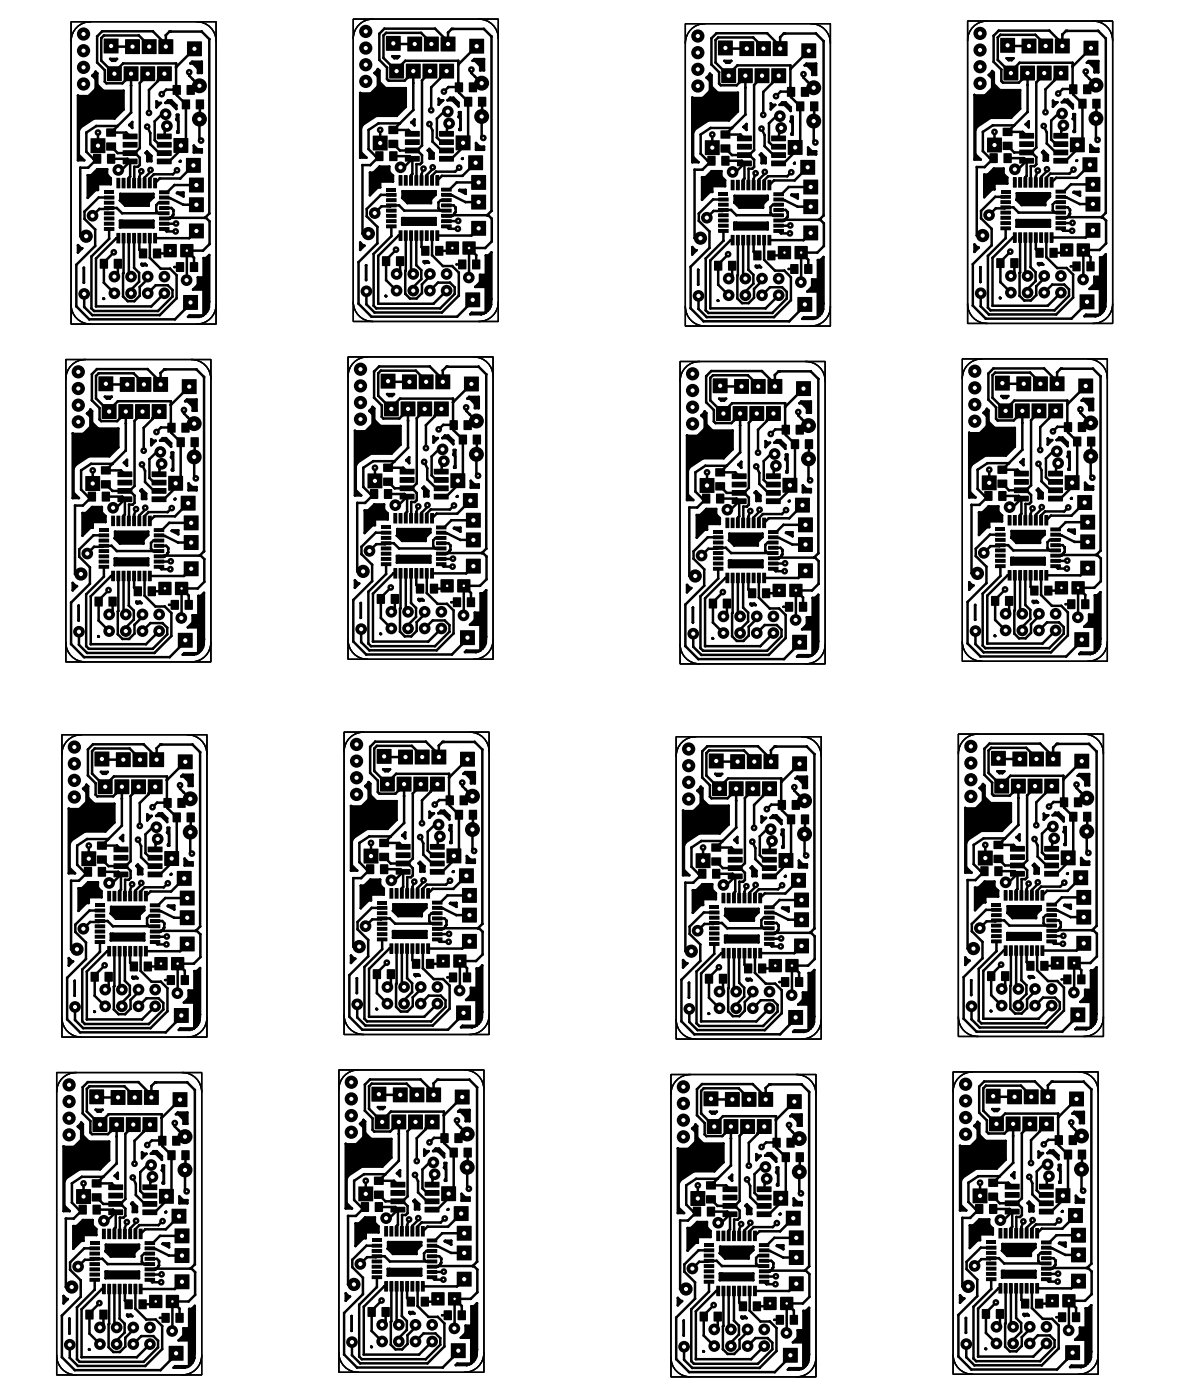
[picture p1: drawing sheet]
<svg xmlns="http://www.w3.org/2000/svg" width="182mm" height="213mm" viewBox="0 0 182 213" stroke-linecap="round" stroke-linejoin="round" font-family="sans-serif">
<g fill="#000">
<path d="M16.3 19.7h1.3v1h-1.3zM26.4 13.1h1v1.2h-1zM27.8 15.3h1v1.2h-1zM28.5 13.1h1.1v1.2h-1.1zM29.9 15.3h1.1v1.2h-1.1zM59.3 19.3h1.3v1h-1.3zM69.4 12.7h1v1.2h-1zM70.8 14.9h1v1.2h-1zM71.5 12.7h1.1v1.2h-1.1zM72.9 14.9h1.1v1.2h-1.1zM109.9 20h1.3v1h-1.3zM120 13.4h1v1.2h-1z"/>
<path d="M121.4 15.6h1v1.2h-1zM122.1 13.4h1.1v1.2h-1.1zM123.5 15.6h1.1v1.2h-1.1zM152.9 19.6h1.3v1h-1.3zM163 13h1v1.2h-1zM164.4 15.2h1v1.2h-1zM165.1 13h1.1v1.2h-1.1zM166.5 15.2h1.1v1.2h-1.1zM14.3 23.6h1v1.2h-1zM15.3 39.6h1v1.2h-1zM15.9 29h1.5v.6h-1.5zM15.9 34.7h1.4v.4h-1.4z"/>
<path d="M15.9 33.9h1.4v.4h-1.4zM15.9 33.1h1.4v.4h-1.4zM15.9 32.3h1.4v.4h-1.4zM15.9 31.5h1.4v.4h-1.4zM15.9 30.7h1.4v.4h-1.4zM15.9 29.9h1.4v.4h-1.4zM16.3 21.8h1.3v1h-1.3zM16.4 23.6h1v1.2h-1zM17.4 39.6h1.1v1.2h-1.1zM17.8 35.6h.4v1.4h-.4zM17.8 27.2h.4v1.4h-.4zM18.6 35.6h.4v1.4h-.4z"/>
<path d="M18.6 27.2h.4v1.4h-.4zM18.8 24.3h2v.6h-2zM18.8 23h2v.7h-2zM18.8 21.7h2v.7h-2zM18.8 20.5h2v.6h-2zM19.4 35.6h.4v1.4h-.4zM19.4 27.2h.4v1.4h-.4zM20.2 35.6h.4v1.4h-.4zM20.2 27.2h.4v1.4h-.4zM21 35.6h.4v1.4h-.4zM21 27.2h.4v1.4h-.4zM21.3 38h1v1.3h-1z"/>
<path d="M21.8 35.6h.4v1.4h-.4zM21.8 27.2h.4v1.4h-.4zM22.6 35.6h.4v1.4h-.4zM22.6 27.2h.4v1.4h-.4zM23.4 38h1v1.3h-1zM23.4 35.6h.4v1.4h-.4zM23.4 27.2h.4v1.4h-.4zM24 20.5h2v.6h-2zM24 21.7h2v.7h-2zM24 23h2v.7h-2zM24 24.3h2v.6h-2zM24.3 29.1h1.4v.4h-1.4z"/>
<path d="M24.3 29.9h1.4v.4h-1.4zM24.3 30.7h1.4v.4h-1.4zM24.3 31.5h1.4v.4h-1.4zM24.3 32.3h1.4v.4h-1.4zM24.3 33.1h1.4v.4h-1.4zM24.3 33.9h1.4v.4h-1.4zM24.3 34.7h1.4v.4h-1.4zM57.3 23.2h1v1.2h-1zM58.3 39.2h1v1.2h-1zM58.9 28.6h1.5v.6h-1.5zM58.9 34.3h1.4v.4h-1.4zM58.9 33.5h1.4v.4h-1.4z"/>
<path d="M58.9 32.7h1.4v.4h-1.4zM58.9 31.9h1.4v.4h-1.4zM58.9 31.1h1.4v.4h-1.4zM58.9 30.3h1.4v.4h-1.4zM58.9 29.5h1.4v.4h-1.4zM59.3 21.4h1.3v1h-1.3zM59.4 23.2h1v1.2h-1zM60.4 39.2h1.1v1.2h-1.1zM60.8 35.2h.4v1.4h-.4zM60.8 26.8h.4v1.4h-.4zM61.6 35.2h.4v1.4h-.4zM61.6 26.8h.4v1.4h-.4z"/>
<path d="M61.8 23.9h2v.6h-2zM61.8 22.6h2v.7h-2zM61.8 21.3h2v.7h-2zM61.8 20.1h2v.6h-2zM62.4 35.2h.4v1.4h-.4zM62.4 26.8h.4v1.4h-.4zM63.2 35.2h.4v1.4h-.4zM63.2 26.8h.4v1.4h-.4zM64 35.2h.4v1.4h-.4zM64 26.8h.4v1.4h-.4zM64.3 37.6h1v1.3h-1zM64.8 35.2h.4v1.4h-.4z"/>
<path d="M64.8 26.8h.4v1.4h-.4zM65.6 35.2h.4v1.4h-.4zM65.6 26.8h.4v1.4h-.4zM66.4 37.6h1v1.3h-1zM66.4 35.2h.4v1.4h-.4zM66.4 26.8h.4v1.4h-.4zM67 20.1h2v.6h-2zM67 21.3h2v.7h-2zM67 22.6h2v.7h-2zM67 23.9h2v.6h-2zM67.3 28.7h1.4v.4h-1.4zM67.3 29.5h1.4v.4h-1.4z"/>
<path d="M67.3 30.3h1.4v.4h-1.4zM67.3 31.1h1.4v.4h-1.4zM67.3 31.9h1.4v.4h-1.4zM67.3 32.7h1.4v.4h-1.4zM67.3 33.5h1.4v.4h-1.4zM67.3 34.3h1.4v.4h-1.4zM69.9 39.7h1v1.2h-1zM72 39.7h1.1v1.2h-1.1zM107.9 23.9h1v1.2h-1zM108.9 39.9h1v1.2h-1zM109.5 29.3h1.5v.6h-1.5zM109.5 35h1.4v.4h-1.4z"/>
<path d="M109.5 34.2h1.4v.4h-1.4zM109.5 33.4h1.4v.4h-1.4zM109.5 32.6h1.4v.4h-1.4zM109.5 31.8h1.4v.4h-1.4zM109.5 31h1.4v.4h-1.4zM109.5 30.2h1.4v.4h-1.4zM109.9 22.1h1.3v1h-1.3zM110 23.9h1v1.2h-1zM111 39.9h1.1v1.2h-1.1zM111.4 35.9h.4v1.4h-.4zM111.4 27.5h.4v1.4h-.4zM112.2 35.9h.4v1.4h-.4z"/>
<path d="M112.2 27.5h.4v1.4h-.4zM112.4 24.6h2v.6h-2zM112.4 23.3h2v.7h-2zM112.4 22h2v.7h-2zM112.4 20.8h2v.6h-2zM113 35.9h.4v1.4h-.4zM113 27.5h.4v1.4h-.4zM113.8 35.9h.4v1.4h-.4zM113.8 27.5h.4v1.4h-.4zM114.6 35.9h.4v1.4h-.4zM114.6 27.5h.4v1.4h-.4zM114.9 38.3h1v1.3h-1z"/>
<path d="M115.4 35.9h.4v1.4h-.4zM115.4 27.5h.4v1.4h-.4zM116.2 35.9h.4v1.4h-.4zM116.2 27.5h.4v1.4h-.4zM117 38.3h1v1.3h-1zM117 35.9h.4v1.4h-.4zM117 27.5h.4v1.4h-.4zM117.6 20.8h2v.6h-2zM117.6 22h2v.7h-2zM117.6 23.3h2v.7h-2zM117.6 24.6h2v.6h-2zM117.9 29.4h1.4v.4h-1.4z"/>
<path d="M117.9 30.2h1.4v.4h-1.4zM117.9 31h1.4v.4h-1.4zM117.9 31.8h1.4v.4h-1.4zM117.9 32.6h1.4v.4h-1.4zM117.9 33.4h1.4v.4h-1.4zM117.9 34.2h1.4v.4h-1.4zM117.9 35h1.4v.4h-1.4zM150.9 23.5h1v1.2h-1zM151.9 39.5h1v1.2h-1zM152.5 28.9h1.5v.6h-1.5zM152.5 34.6h1.4v.4h-1.4zM152.5 33.8h1.4v.4h-1.4z"/>
<path d="M152.5 33h1.4v.4h-1.4zM152.5 32.2h1.4v.4h-1.4zM152.5 31.4h1.4v.4h-1.4zM152.5 30.6h1.4v.4h-1.4zM152.5 29.8h1.4v.4h-1.4zM152.9 21.7h1.3v1h-1.3zM153 23.5h1v1.2h-1zM154 39.5h1.1v1.2h-1.1zM154.4 35.5h.4v1.4h-.4zM154.4 27.1h.4v1.4h-.4zM155.2 35.5h.4v1.4h-.4zM155.2 27.1h.4v1.4h-.4z"/>
<path d="M155.4 24.2h2v.6h-2zM155.4 22.9h2v.7h-2zM155.4 21.6h2v.7h-2zM155.4 20.4h2v.6h-2zM156 35.5h.4v1.4h-.4zM156 27.1h.4v1.4h-.4zM156.8 35.5h.4v1.4h-.4zM156.8 27.1h.4v1.4h-.4zM157.6 35.5h.4v1.4h-.4zM157.6 27.1h.4v1.4h-.4zM157.9 37.9h1v1.3h-1zM158.4 35.5h.4v1.4h-.4z"/>
<path d="M158.4 27.1h.4v1.4h-.4zM159.2 35.5h.4v1.4h-.4zM159.2 27.1h.4v1.4h-.4zM160 37.9h1v1.3h-1zM160 35.5h.4v1.4h-.4zM160 27.1h.4v1.4h-.4zM160.6 20.4h2v.6h-2zM160.6 21.6h2v.7h-2zM160.6 22.9h2v.7h-2zM160.6 24.2h2v.6h-2zM160.9 29h1.4v.4h-1.4zM160.9 29.8h1.4v.4h-1.4z"/>
<path d="M160.9 30.6h1.4v.4h-1.4zM160.9 31.4h1.4v.4h-1.4zM160.9 32.2h1.4v.4h-1.4zM160.9 33h1.4v.4h-1.4zM160.9 33.8h1.4v.4h-1.4zM160.9 34.6h1.4v.4h-1.4zM163.5 40h1v1.2h-1zM165.6 40h1.1v1.2h-1.1zM26.9 40.1h1v1.2h-1zM29 40.1h1.1v1.2h-1.1zM120.5 40.4h1v1.2h-1zM122.6 40.4h1.1v1.2h-1.1z"/>
<path d="M13.5 75.1h1v1.2h-1zM15.5 73.3h1.3v1h-1.3zM15.5 71.2h1.3v1h-1.3zM15.6 75.1h1v1.2h-1zM17 78.7h.4v1.4h-.4zM17.8 78.7h.4v1.4h-.4zM18 75.8h2v.6h-2zM18 74.5h2v.7h-2zM18 73.2h2v.7h-2zM18 72h2v.6h-2zM18.6 78.7h.4v1.4h-.4zM19.4 78.7h.4v1.4h-.4z"/>
<path d="M20.2 78.7h.4v1.4h-.4zM21 78.7h.4v1.4h-.4zM21.8 78.7h.4v1.4h-.4zM22.6 78.7h.4v1.4h-.4zM23.2 72h2v.6h-2zM23.2 73.2h2v.7h-2zM23.2 74.5h2v.7h-2zM23.2 75.8h2v.6h-2zM25.6 64.6h1v1.2h-1zM27 66.8h1v1.2h-1zM27.7 64.6h1.1v1.2h-1.1zM29.1 66.8h1.1v1.2h-1.1z"/>
<path d="M56.5 74.7h1v1.2h-1zM58.5 72.9h1.3v1h-1.3zM58.5 70.8h1.3v1h-1.3zM58.6 74.7h1v1.2h-1zM60 78.3h.4v1.4h-.4zM60.8 78.3h.4v1.4h-.4zM61 75.4h2v.6h-2zM61 74.1h2v.7h-2zM61 72.8h2v.7h-2zM61 71.6h2v.6h-2zM61.6 78.3h.4v1.4h-.4zM62.4 78.3h.4v1.4h-.4z"/>
<path d="M63.2 78.3h.4v1.4h-.4zM64 78.3h.4v1.4h-.4zM64.8 78.3h.4v1.4h-.4zM65.6 78.3h.4v1.4h-.4zM66.2 71.6h2v.6h-2zM66.2 72.8h2v.7h-2zM66.2 74.1h2v.7h-2zM66.2 75.4h2v.6h-2zM68.6 64.2h1v1.2h-1zM70 66.4h1v1.2h-1zM70.7 64.2h1.1v1.2h-1.1zM72.1 66.4h1.1v1.2h-1.1z"/>
<path d="M107.1 75.4h1v1.2h-1zM109.1 73.6h1.3v1h-1.3zM109.1 71.5h1.3v1h-1.3zM109.2 75.4h1v1.2h-1zM110.6 79h.4v1.4h-.4zM111.4 79h.4v1.4h-.4zM111.6 76.1h2v.6h-2zM111.6 74.8h2v.7h-2zM111.6 73.5h2v.7h-2zM111.6 72.3h2v.6h-2zM112.2 79h.4v1.4h-.4zM113 79h.4v1.4h-.4z"/>
<path d="M113.8 79h.4v1.4h-.4zM114.6 79h.4v1.4h-.4zM115.4 79h.4v1.4h-.4zM116.2 79h.4v1.4h-.4zM116.8 72.3h2v.6h-2zM116.8 73.5h2v.7h-2zM116.8 74.8h2v.7h-2zM116.8 76.1h2v.6h-2zM119.2 64.9h1v1.2h-1zM120.6 67.1h1v1.2h-1zM121.3 64.9h1.1v1.2h-1.1zM122.7 67.1h1.1v1.2h-1.1z"/>
<path d="M150.1 75h1v1.2h-1zM152.1 73.2h1.3v1h-1.3zM152.1 71.1h1.3v1h-1.3zM152.2 75h1v1.2h-1zM153.6 78.6h.4v1.4h-.4zM154.4 78.6h.4v1.4h-.4zM154.6 75.7h2v.6h-2zM154.6 74.4h2v.7h-2zM154.6 73.1h2v.7h-2zM154.6 71.9h2v.6h-2zM155.2 78.6h.4v1.4h-.4zM156 78.6h.4v1.4h-.4z"/>
<path d="M156.8 78.6h.4v1.4h-.4zM157.6 78.6h.4v1.4h-.4zM158.4 78.6h.4v1.4h-.4zM159.2 78.6h.4v1.4h-.4zM159.8 71.9h2v.6h-2zM159.8 73.1h2v.7h-2zM159.8 74.4h2v.7h-2zM159.8 75.7h2v.6h-2zM162.2 64.5h1v1.2h-1zM163.6 66.7h1v1.2h-1zM164.3 64.5h1.1v1.2h-1.1zM165.7 66.7h1.1v1.2h-1.1z"/>
<path d="M14.5 91.1h1v1.2h-1zM15.1 80.5h1.5v.6h-1.5zM15.1 86.2h1.4v.4h-1.4zM15.1 85.4h1.4v.4h-1.4zM15.1 84.6h1.4v.4h-1.4zM15.1 83.8h1.4v.4h-1.4zM15.1 83h1.4v.4h-1.4zM15.1 82.2h1.4v.4h-1.4zM15.1 81.4h1.4v.4h-1.4zM16.6 91.1h1.1v1.2h-1.1zM17 87.1h.4v1.4h-.4zM17.8 87.1h.4v1.4h-.4z"/>
<path d="M18.6 87.1h.4v1.4h-.4zM19.4 87.1h.4v1.4h-.4zM20.2 87.1h.4v1.4h-.4zM20.5 89.5h1v1.3h-1zM21 87.1h.4v1.4h-.4zM21.8 87.1h.4v1.4h-.4zM22.6 89.5h1v1.3h-1zM22.6 87.1h.4v1.4h-.4zM23.5 80.6h1.4v.4h-1.4zM23.5 81.4h1.4v.4h-1.4zM23.5 82.2h1.4v.4h-1.4zM23.5 83h1.4v.4h-1.4z"/>
<path d="M23.5 83.8h1.4v.4h-1.4zM23.5 84.6h1.4v.4h-1.4zM23.5 85.4h1.4v.4h-1.4zM23.5 86.2h1.4v.4h-1.4zM26.1 91.6h1v1.2h-1zM28.2 91.6h1.1v1.2h-1.1zM57.5 90.7h1v1.2h-1zM58.1 80.1h1.5v.6h-1.5zM58.1 85.8h1.4v.4h-1.4zM58.1 85h1.4v.4h-1.4zM58.1 84.2h1.4v.4h-1.4zM58.1 83.4h1.4v.4h-1.4z"/>
<path d="M58.1 82.6h1.4v.4h-1.4zM58.1 81.8h1.4v.4h-1.4zM58.1 81h1.4v.4h-1.4zM59.6 90.7h1.1v1.2h-1.1zM60 86.7h.4v1.4h-.4zM60.8 86.7h.4v1.4h-.4zM61.6 86.7h.4v1.4h-.4zM62.4 86.7h.4v1.4h-.4zM63.2 86.7h.4v1.4h-.4zM63.5 89.1h1v1.3h-1zM64 86.7h.4v1.4h-.4zM64.8 86.7h.4v1.4h-.4z"/>
<path d="M65.6 89.1h1v1.3h-1zM65.6 86.7h.4v1.4h-.4zM66.5 80.2h1.4v.4h-1.4zM66.5 81h1.4v.4h-1.4zM66.5 81.8h1.4v.4h-1.4zM66.5 82.6h1.4v.4h-1.4zM66.5 83.4h1.4v.4h-1.4zM66.5 84.2h1.4v.4h-1.4zM66.5 85h1.4v.4h-1.4zM66.5 85.8h1.4v.4h-1.4zM69.1 91.2h1v1.2h-1zM71.2 91.2h1.1v1.2h-1.1z"/>
<path d="M108.1 91.4h1v1.2h-1zM108.7 80.8h1.5v.6h-1.5zM108.7 86.5h1.4v.4h-1.4zM108.7 85.7h1.4v.4h-1.4zM108.7 84.9h1.4v.4h-1.4zM108.7 84.1h1.4v.4h-1.4zM108.7 83.3h1.4v.4h-1.4zM108.7 82.5h1.4v.4h-1.4zM108.7 81.7h1.4v.4h-1.4zM110.2 91.4h1.1v1.2h-1.1zM110.6 87.4h.4v1.4h-.4zM111.4 87.4h.4v1.4h-.4z"/>
<path d="M112.2 87.4h.4v1.4h-.4zM113 87.4h.4v1.4h-.4zM113.8 87.4h.4v1.4h-.4zM114.1 89.8h1v1.3h-1zM114.6 87.4h.4v1.4h-.4zM115.4 87.4h.4v1.4h-.4zM116.2 89.8h1v1.3h-1zM116.2 87.4h.4v1.4h-.4zM117.1 80.9h1.4v.4h-1.4zM117.1 81.7h1.4v.4h-1.4zM117.1 82.5h1.4v.4h-1.4zM117.1 83.3h1.4v.4h-1.4z"/>
<path d="M117.1 84.1h1.4v.4h-1.4zM117.1 84.9h1.4v.4h-1.4zM117.1 85.7h1.4v.4h-1.4zM117.1 86.5h1.4v.4h-1.4zM119.7 91.9h1v1.2h-1zM121.8 91.9h1.1v1.2h-1.1zM151.1 91h1v1.2h-1zM151.7 80.4h1.5v.6h-1.5zM151.7 86.1h1.4v.4h-1.4zM151.7 85.3h1.4v.4h-1.4zM151.7 84.5h1.4v.4h-1.4zM151.7 83.7h1.4v.4h-1.4z"/>
<path d="M151.7 82.9h1.4v.4h-1.4zM151.7 82.1h1.4v.4h-1.4zM151.7 81.3h1.4v.4h-1.4zM153.2 91h1.1v1.2h-1.1zM153.6 87h.4v1.4h-.4zM154.4 87h.4v1.4h-.4zM155.2 87h.4v1.4h-.4zM156 87h.4v1.4h-.4zM156.8 87h.4v1.4h-.4zM157.1 89.4h1v1.3h-1zM157.6 87h.4v1.4h-.4zM158.4 87h.4v1.4h-.4z"/>
<path d="M159.2 89.4h1v1.3h-1zM159.2 87h.4v1.4h-.4zM160.1 80.5h1.4v.4h-1.4zM160.1 81.3h1.4v.4h-1.4zM160.1 82.1h1.4v.4h-1.4zM160.1 82.9h1.4v.4h-1.4zM160.1 83.7h1.4v.4h-1.4zM160.1 84.5h1.4v.4h-1.4zM160.1 85.3h1.4v.4h-1.4zM160.1 86.1h1.4v.4h-1.4zM162.7 91.5h1v1.2h-1zM164.8 91.5h1.1v1.2h-1.1z"/>
<path d="M12.9 132.3h1v1.2h-1zM14.5 137.7h1.5v.6h-1.5zM14.5 139.4h1.4v.4h-1.4zM14.5 138.6h1.4v.4h-1.4zM14.9 130.5h1.3v1h-1.3zM14.9 128.4h1.3v1h-1.3zM15 132.3h1v1.2h-1zM16.4 135.9h.4v1.4h-.4zM17.2 135.9h.4v1.4h-.4zM17.4 133h2v.6h-2zM17.4 131.7h2v.7h-2zM17.4 130.4h2v.7h-2z"/>
<path d="M17.4 129.2h2v.6h-2zM18 135.9h.4v1.4h-.4zM18.8 135.9h.4v1.4h-.4zM19.6 135.9h.4v1.4h-.4zM20.4 135.9h.4v1.4h-.4zM21.2 135.9h.4v1.4h-.4zM22 135.9h.4v1.4h-.4zM22.6 129.2h2v.6h-2zM22.6 130.4h2v.7h-2zM22.6 131.7h2v.7h-2zM22.6 133h2v.6h-2zM22.9 137.8h1.4v.4h-1.4z"/>
<path d="M22.9 138.6h1.4v.4h-1.4zM22.9 139.4h1.4v.4h-1.4zM25 121.8h1v1.2h-1zM26.4 124h1v1.2h-1zM27.1 121.8h1.1v1.2h-1.1zM28.5 124h1.1v1.2h-1.1zM55.9 131.9h1v1.2h-1zM57.5 137.3h1.5v.6h-1.5zM57.5 139.8h1.4v.4h-1.4zM57.5 139h1.4v.4h-1.4zM57.5 138.2h1.4v.4h-1.4zM57.9 130.1h1.3v1h-1.3z"/>
<path d="M57.9 128h1.3v1h-1.3zM58 131.9h1v1.2h-1zM59.4 135.5h.4v1.4h-.4zM60.2 135.5h.4v1.4h-.4zM60.4 132.6h2v.6h-2zM60.4 131.3h2v.7h-2zM60.4 130h2v.7h-2zM60.4 128.8h2v.6h-2zM61 135.5h.4v1.4h-.4zM61.8 135.5h.4v1.4h-.4zM62.6 135.5h.4v1.4h-.4zM63.4 135.5h.4v1.4h-.4z"/>
<path d="M64.2 135.5h.4v1.4h-.4zM65 135.5h.4v1.4h-.4zM65.6 128.8h2v.6h-2zM65.6 130h2v.7h-2zM65.6 131.3h2v.7h-2zM65.6 132.6h2v.6h-2zM65.9 137.4h1.4v.4h-1.4zM65.9 138.2h1.4v.4h-1.4zM65.9 139h1.4v.4h-1.4zM65.9 139.8h1.4v.4h-1.4zM68 121.4h1v1.2h-1zM69.4 123.6h1v1.2h-1z"/>
<path d="M70.1 121.4h1.1v1.2h-1.1zM71.5 123.6h1.1v1.2h-1.1zM106.5 132.6h1v1.2h-1zM108.1 138h1.5v.6h-1.5zM108.1 139.7h1.4v.4h-1.4zM108.1 138.9h1.4v.4h-1.4zM108.5 130.8h1.3v1h-1.3zM108.5 128.7h1.3v1h-1.3zM108.6 132.6h1v1.2h-1zM110 136.2h.4v1.4h-.4zM110.8 136.2h.4v1.4h-.4zM111 133.3h2v.6h-2z"/>
<path d="M111 132h2v.7h-2zM111 130.7h2v.7h-2zM111 129.5h2v.6h-2zM111.6 136.2h.4v1.4h-.4zM112.4 136.2h.4v1.4h-.4zM113.2 136.2h.4v1.4h-.4zM114 136.2h.4v1.4h-.4zM114.8 136.2h.4v1.4h-.4zM115.6 136.2h.4v1.4h-.4zM116.2 129.5h2v.6h-2zM116.2 130.7h2v.7h-2zM116.2 132h2v.7h-2z"/>
<path d="M116.2 133.3h2v.6h-2zM116.5 138.1h1.4v.4h-1.4zM116.5 138.9h1.4v.4h-1.4zM116.5 139.7h1.4v.4h-1.4zM118.6 122.1h1v1.2h-1zM120 124.3h1v1.2h-1zM120.7 122.1h1.1v1.2h-1.1zM122.1 124.3h1.1v1.2h-1.1zM149.5 132.2h1v1.2h-1zM151.1 137.6h1.5v.6h-1.5zM151.1 139.3h1.4v.4h-1.4zM151.1 138.5h1.4v.4h-1.4z"/>
<path d="M151.5 130.4h1.3v1h-1.3zM151.5 128.3h1.3v1h-1.3zM151.6 132.2h1v1.2h-1zM153 135.8h.4v1.4h-.4zM153.8 135.8h.4v1.4h-.4zM154 132.9h2v.6h-2zM154 131.6h2v.7h-2zM154 130.3h2v.7h-2zM154 129.1h2v.6h-2zM154.6 135.8h.4v1.4h-.4zM155.4 135.8h.4v1.4h-.4zM156.2 135.8h.4v1.4h-.4z"/>
<path d="M157 135.8h.4v1.4h-.4zM157.8 135.8h.4v1.4h-.4zM158.6 135.8h.4v1.4h-.4zM159.2 129.1h2v.6h-2zM159.2 130.3h2v.7h-2zM159.2 131.6h2v.7h-2zM159.2 132.9h2v.6h-2zM159.5 137.7h1.4v.4h-1.4zM159.5 138.5h1.4v.4h-1.4zM159.5 139.3h1.4v.4h-1.4zM161.6 121.7h1v1.2h-1zM163 123.9h1v1.2h-1z"/>
<path d="M163.7 121.7h1.1v1.2h-1.1zM165.1 123.9h1.1v1.2h-1.1zM13.9 148.3h1v1.2h-1zM14.5 143.4h1.4v.4h-1.4zM14.5 142.6h1.4v.4h-1.4zM14.5 141.8h1.4v.4h-1.4zM14.5 141h1.4v.4h-1.4zM14.5 140.2h1.4v.4h-1.4zM16 148.3h1.1v1.2h-1.1zM16.4 144.3h.4v1.4h-.4zM17.2 144.3h.4v1.4h-.4zM18 144.3h.4v1.4h-.4z"/>
<path d="M18.8 144.3h.4v1.4h-.4zM19.6 144.3h.4v1.4h-.4zM19.9 146.7h1v1.3h-1zM20.4 144.3h.4v1.4h-.4zM21.2 144.3h.4v1.4h-.4zM22 146.7h1v1.3h-1zM22 144.3h.4v1.4h-.4zM22.9 140.2h1.4v.4h-1.4zM22.9 141h1.4v.4h-1.4zM22.9 141.8h1.4v.4h-1.4zM22.9 142.6h1.4v.4h-1.4zM22.9 143.4h1.4v.4h-1.4z"/>
<path d="M25.5 148.8h1v1.2h-1zM27.6 148.8h1.1v1.2h-1.1zM56.9 147.9h1v1.2h-1zM57.5 143h1.4v.4h-1.4zM57.5 142.2h1.4v.4h-1.4zM57.5 141.4h1.4v.4h-1.4zM57.5 140.6h1.4v.4h-1.4zM59 147.9h1.1v1.2h-1.1zM59.4 143.9h.4v1.4h-.4zM60.2 143.9h.4v1.4h-.4zM61 143.9h.4v1.4h-.4zM61.8 143.9h.4v1.4h-.4z"/>
<path d="M62.6 143.9h.4v1.4h-.4zM62.9 146.3h1v1.3h-1zM63.4 143.9h.4v1.4h-.4zM64.2 143.9h.4v1.4h-.4zM65 146.3h1v1.3h-1zM65 143.9h.4v1.4h-.4zM65.9 140.6h1.4v.4h-1.4zM65.9 141.4h1.4v.4h-1.4zM65.9 142.2h1.4v.4h-1.4zM65.9 143h1.4v.4h-1.4zM68.5 148.4h1v1.2h-1zM70.6 148.4h1.1v1.2h-1.1z"/>
<path d="M107.5 148.6h1v1.2h-1zM108.1 143.7h1.4v.4h-1.4zM108.1 142.9h1.4v.4h-1.4zM108.1 142.1h1.4v.4h-1.4zM108.1 141.3h1.4v.4h-1.4zM108.1 140.5h1.4v.4h-1.4zM109.6 148.6h1.1v1.2h-1.1zM110 144.6h.4v1.4h-.4zM110.8 144.6h.4v1.4h-.4zM111.6 144.6h.4v1.4h-.4zM112.4 144.6h.4v1.4h-.4zM113.2 144.6h.4v1.4h-.4z"/>
<path d="M113.5 147h1v1.3h-1zM114 144.6h.4v1.4h-.4zM114.8 144.6h.4v1.4h-.4zM115.6 147h1v1.3h-1zM115.6 144.6h.4v1.4h-.4zM116.5 140.5h1.4v.4h-1.4zM116.5 141.3h1.4v.4h-1.4zM116.5 142.1h1.4v.4h-1.4zM116.5 142.9h1.4v.4h-1.4zM116.5 143.7h1.4v.4h-1.4zM119.1 149.1h1v1.2h-1zM121.2 149.1h1.1v1.2h-1.1z"/>
<path d="M150.5 148.2h1v1.2h-1zM151.1 143.3h1.4v.4h-1.4zM151.1 142.5h1.4v.4h-1.4zM151.1 141.7h1.4v.4h-1.4zM151.1 140.9h1.4v.4h-1.4zM151.1 140.1h1.4v.4h-1.4zM152.6 148.2h1.1v1.2h-1.1zM153 144.2h.4v1.4h-.4zM153.8 144.2h.4v1.4h-.4zM154.6 144.2h.4v1.4h-.4zM155.4 144.2h.4v1.4h-.4zM156.2 144.2h.4v1.4h-.4z"/>
<path d="M156.5 146.6h1v1.3h-1zM157 144.2h.4v1.4h-.4zM157.8 144.2h.4v1.4h-.4zM158.6 146.6h1v1.3h-1zM158.6 144.2h.4v1.4h-.4zM159.5 140.1h1.4v.4h-1.4zM159.5 140.9h1.4v.4h-1.4zM159.5 141.7h1.4v.4h-1.4zM159.5 142.5h1.4v.4h-1.4zM159.5 143.3h1.4v.4h-1.4zM162.1 148.7h1v1.2h-1zM164.2 148.7h1.1v1.2h-1.1z"/>
<path d="M14.1 179.9h1.3v1h-1.3zM24.2 173.3h1v1.2h-1zM25.6 175.5h1v1.2h-1zM26.3 173.3h1.1v1.2h-1.1zM27.7 175.5h1.1v1.2h-1.1zM57.1 179.5h1.3v1h-1.3zM67.2 172.9h1v1.2h-1zM68.6 175.1h1v1.2h-1zM69.3 172.9h1.1v1.2h-1.1zM70.7 175.1h1.1v1.2h-1.1zM117.8 173.6h1v1.2h-1zM119.2 175.8h1v1.2h-1z"/>
<path d="M119.9 173.6h1.1v1.2h-1.1zM121.3 175.8h1.1v1.2h-1.1zM150.7 179.8h1.3v1h-1.3zM160.8 173.2h1v1.2h-1zM162.2 175.4h1v1.2h-1zM162.9 173.2h1.1v1.2h-1.1zM164.3 175.4h1.1v1.2h-1.1zM12.1 183.8h1v1.2h-1zM13.1 199.8h1v1.2h-1zM13.7 189.2h1.5v.6h-1.5zM13.7 194.9h1.4v.4h-1.4zM13.7 194.1h1.4v.4h-1.4z"/>
<path d="M13.7 193.3h1.4v.4h-1.4zM13.7 192.5h1.4v.4h-1.4zM13.7 191.7h1.4v.4h-1.4zM13.7 190.9h1.4v.4h-1.4zM13.7 190.1h1.4v.4h-1.4zM14.1 182h1.3v1h-1.3zM14.2 183.8h1v1.2h-1zM15.2 199.8h1.1v1.2h-1.1zM15.6 195.8h.4v1.4h-.4zM15.6 187.4h.4v1.4h-.4zM16.4 195.8h.4v1.4h-.4zM16.4 187.4h.4v1.4h-.4z"/>
<path d="M16.6 184.5h2v.6h-2zM16.6 183.2h2v.7h-2zM16.6 181.9h2v.7h-2zM16.6 180.7h2v.6h-2zM17.2 195.8h.4v1.4h-.4zM17.2 187.4h.4v1.4h-.4zM18 195.8h.4v1.4h-.4zM18 187.4h.4v1.4h-.4zM18.8 195.8h.4v1.4h-.4zM18.8 187.4h.4v1.4h-.4zM19.1 198.2h1v1.3h-1zM19.6 195.8h.4v1.4h-.4z"/>
<path d="M19.6 187.4h.4v1.4h-.4zM20.4 195.8h.4v1.4h-.4zM20.4 187.4h.4v1.4h-.4zM21.2 198.2h1v1.3h-1zM21.2 195.8h.4v1.4h-.4zM21.2 187.4h.4v1.4h-.4zM21.8 180.7h2v.6h-2zM21.8 181.9h2v.7h-2zM21.8 183.2h2v.7h-2zM21.8 184.5h2v.6h-2zM22.1 189.3h1.4v.4h-1.4zM22.1 190.1h1.4v.4h-1.4z"/>
<path d="M22.1 190.9h1.4v.4h-1.4zM22.1 191.7h1.4v.4h-1.4zM22.1 192.5h1.4v.4h-1.4zM22.1 193.3h1.4v.4h-1.4zM22.1 194.1h1.4v.4h-1.4zM22.1 194.9h1.4v.4h-1.4zM55.1 183.4h1v1.2h-1zM56.1 199.4h1v1.2h-1zM56.7 188.8h1.5v.6h-1.5zM56.7 194.5h1.4v.4h-1.4zM56.7 193.7h1.4v.4h-1.4zM56.7 192.9h1.4v.4h-1.4z"/>
<path d="M56.7 192.1h1.4v.4h-1.4zM56.7 191.3h1.4v.4h-1.4zM56.7 190.5h1.4v.4h-1.4zM56.7 189.7h1.4v.4h-1.4zM57.1 181.6h1.3v1h-1.3zM57.2 183.4h1v1.2h-1zM58.2 199.4h1.1v1.2h-1.1zM58.6 195.4h.4v1.4h-.4zM58.6 187h.4v1.4h-.4zM59.4 195.4h.4v1.4h-.4zM59.4 187h.4v1.4h-.4zM59.6 184.1h2v.6h-2z"/>
<path d="M59.6 182.8h2v.7h-2zM59.6 181.5h2v.7h-2zM59.6 180.3h2v.6h-2zM60.2 195.4h.4v1.4h-.4zM60.2 187h.4v1.4h-.4zM61 195.4h.4v1.4h-.4zM61 187h.4v1.4h-.4zM61.8 195.4h.4v1.4h-.4zM61.8 187h.4v1.4h-.4zM62.1 197.8h1v1.3h-1zM62.6 195.4h.4v1.4h-.4zM62.6 187h.4v1.4h-.4z"/>
<path d="M63.4 195.4h.4v1.4h-.4zM63.4 187h.4v1.4h-.4zM64.2 197.8h1v1.3h-1zM64.2 195.4h.4v1.4h-.4zM64.2 187h.4v1.4h-.4zM64.8 180.3h2v.6h-2zM64.8 181.5h2v.7h-2zM64.8 182.8h2v.7h-2zM64.8 184.1h2v.6h-2zM65.1 188.9h1.4v.4h-1.4zM65.1 189.7h1.4v.4h-1.4zM65.1 190.5h1.4v.4h-1.4z"/>
<path d="M65.1 191.3h1.4v.4h-1.4zM65.1 192.1h1.4v.4h-1.4zM65.1 192.9h1.4v.4h-1.4zM65.1 193.7h1.4v.4h-1.4zM65.1 194.5h1.4v.4h-1.4zM67.7 199.9h1v1.2h-1zM69.8 199.9h1.1v1.2h-1.1zM105.7 184.1h1v1.2h-1zM107.3 189.5h1.5v.6h-1.5zM107.3 195.2h1.4v.4h-1.4zM107.3 194.4h1.4v.4h-1.4zM107.3 193.6h1.4v.4h-1.4z"/>
<path d="M107.3 192.8h1.4v.4h-1.4zM107.3 192h1.4v.4h-1.4zM107.3 191.2h1.4v.4h-1.4zM107.3 190.4h1.4v.4h-1.4zM107.7 182.3h1.3v1h-1.3zM107.7 180.2h1.3v1h-1.3zM107.8 184.1h1v1.2h-1zM109.2 196.1h.4v1.4h-.4zM109.2 187.7h.4v1.4h-.4zM110 196.1h.4v1.4h-.4zM110 187.7h.4v1.4h-.4zM110.2 184.8h2v.6h-2z"/>
<path d="M110.2 183.5h2v.7h-2zM110.2 182.2h2v.7h-2zM110.2 181h2v.6h-2zM110.8 196.1h.4v1.4h-.4zM110.8 187.7h.4v1.4h-.4zM111.6 196.1h.4v1.4h-.4zM111.6 187.7h.4v1.4h-.4zM112.4 196.1h.4v1.4h-.4zM112.4 187.7h.4v1.4h-.4zM112.7 198.5h1v1.3h-1zM113.2 196.1h.4v1.4h-.4zM113.2 187.7h.4v1.4h-.4z"/>
<path d="M114 196.1h.4v1.4h-.4zM114 187.7h.4v1.4h-.4zM114.8 198.5h1v1.3h-1zM114.8 196.1h.4v1.4h-.4zM114.8 187.7h.4v1.4h-.4zM115.4 181h2v.6h-2zM115.4 182.2h2v.7h-2zM115.4 183.5h2v.7h-2zM115.4 184.8h2v.6h-2zM115.7 189.6h1.4v.4h-1.4zM115.7 190.4h1.4v.4h-1.4zM115.7 191.2h1.4v.4h-1.4z"/>
<path d="M115.7 192h1.4v.4h-1.4zM115.7 192.8h1.4v.4h-1.4zM115.7 193.6h1.4v.4h-1.4zM115.7 194.4h1.4v.4h-1.4zM115.7 195.2h1.4v.4h-1.4zM148.7 183.7h1v1.2h-1zM149.7 199.7h1v1.2h-1zM150.3 189.1h1.5v.6h-1.5zM150.3 194.8h1.4v.4h-1.4zM150.3 194h1.4v.4h-1.4zM150.3 193.2h1.4v.4h-1.4zM150.3 192.4h1.4v.4h-1.4z"/>
<path d="M150.3 191.6h1.4v.4h-1.4zM150.3 190.8h1.4v.4h-1.4zM150.3 190h1.4v.4h-1.4zM150.7 181.9h1.3v1h-1.3zM150.8 183.7h1v1.2h-1zM151.8 199.7h1.1v1.2h-1.1zM152.2 195.7h.4v1.4h-.4zM152.2 187.3h.4v1.4h-.4zM153 195.7h.4v1.4h-.4zM153 187.3h.4v1.4h-.4zM153.2 184.4h2v.6h-2zM153.2 183.1h2v.7h-2z"/>
<path d="M153.2 181.8h2v.7h-2zM153.2 180.6h2v.6h-2zM153.8 195.7h.4v1.4h-.4zM153.8 187.3h.4v1.4h-.4zM154.6 195.7h.4v1.4h-.4zM154.6 187.3h.4v1.4h-.4zM155.4 195.7h.4v1.4h-.4zM155.4 187.3h.4v1.4h-.4zM155.7 198.1h1v1.3h-1zM156.2 195.7h.4v1.4h-.4zM156.2 187.3h.4v1.4h-.4zM157 195.7h.4v1.4h-.4z"/>
<path d="M157 187.3h.4v1.4h-.4zM157.8 198.1h1v1.3h-1zM157.8 195.7h.4v1.4h-.4zM157.8 187.3h.4v1.4h-.4zM158.4 180.6h2v.6h-2zM158.4 181.8h2v.7h-2zM158.4 183.1h2v.7h-2zM158.4 184.4h2v.6h-2zM158.7 189.2h1.4v.4h-1.4zM158.7 190h1.4v.4h-1.4zM158.7 190.8h1.4v.4h-1.4zM158.7 191.6h1.4v.4h-1.4z"/>
<path d="M158.7 192.4h1.4v.4h-1.4zM158.7 193.2h1.4v.4h-1.4zM158.7 194h1.4v.4h-1.4zM158.7 194.8h1.4v.4h-1.4zM24.7 200.3h1v1.2h-1zM26.8 200.3h1.1v1.2h-1.1zM106.7 200.1h1v1.2h-1zM108.8 200.1h1.1v1.2h-1.1zM118.3 200.6h1v1.2h-1zM120.4 200.6h1.1v1.2h-1.1zM161.3 200.2h1v1.2h-1zM163.4 200.2h1.1v1.2h-1.1z"/>
<circle cx="25" cy="33.3" r=".19"/>
<circle cx="25.8" cy="33.3" r=".19"/>
<circle cx="28.6" cy="38.3" r=".19"/>
<circle cx="68" cy="32.9" r=".19"/>
<circle cx="68.8" cy="32.9" r=".19"/>
<circle cx="71.6" cy="37.9" r=".19"/>
<circle cx="118.6" cy="33.6" r=".19"/>
<circle cx="119.4" cy="33.6" r=".19"/>
<circle cx="122.2" cy="38.6" r=".19"/>
<circle cx="161.6" cy="33.2" r=".19"/>
<circle cx="162.4" cy="33.2" r=".19"/>
<circle cx="165.2" cy="38.2" r=".19"/>
<circle cx="24.2" cy="84.8" r=".19"/>
<circle cx="25" cy="84.8" r=".19"/>
<circle cx="27.8" cy="89.8" r=".19"/>
<circle cx="67.2" cy="84.4" r=".19"/>
<circle cx="68" cy="84.4" r=".19"/>
<circle cx="70.8" cy="89.4" r=".19"/>
<circle cx="117.8" cy="85.1" r=".19"/>
<circle cx="118.6" cy="85.1" r=".19"/>
<circle cx="121.4" cy="90.1" r=".19"/>
<circle cx="160.8" cy="84.7" r=".19"/>
<circle cx="161.6" cy="84.7" r=".19"/>
<circle cx="164.4" cy="89.7" r=".19"/>
<circle cx="23.6" cy="142" r=".19"/>
<circle cx="24.4" cy="142" r=".19"/>
<circle cx="27.2" cy="147" r=".19"/>
<circle cx="66.6" cy="141.6" r=".19"/>
<circle cx="67.4" cy="141.6" r=".19"/>
<circle cx="70.2" cy="146.6" r=".19"/>
<circle cx="117.2" cy="142.3" r=".19"/>
<circle cx="118" cy="142.3" r=".19"/>
<circle cx="120.8" cy="147.3" r=".19"/>
<circle cx="160.2" cy="141.9" r=".19"/>
<circle cx="161" cy="141.9" r=".19"/>
<circle cx="163.8" cy="146.9" r=".19"/>
<circle cx="22.8" cy="193.5" r=".19"/>
<circle cx="23.6" cy="193.5" r=".19"/>
<circle cx="26.4" cy="198.5" r=".19"/>
<circle cx="65.8" cy="193.1" r=".19"/>
<circle cx="66.6" cy="193.1" r=".19"/>
<circle cx="69.4" cy="198.1" r=".19"/>
<circle cx="116.4" cy="193.8" r=".19"/>
<circle cx="117.2" cy="193.8" r=".19"/>
<circle cx="120" cy="198.8" r=".19"/>
<circle cx="159.4" cy="193.4" r=".19"/>
<circle cx="160.2" cy="193.4" r=".19"/>
<circle cx="163" cy="198.4" r=".19"/>
</g>
<g fill="none" stroke="#000" stroke-width=".2">
<path d="M10.8 3.3h22.1v46.1h-22.1zM13.8 3.3a2.96 2.96 0 0 0-3 3M29.9 3.3a2.96 2.96 0 0 1 3 3M53.8 2.9h22.1v46.1h-22.1zM56.8 2.9a2.96 2.96 0 0 0-3 3M72.9 2.9a2.96 2.96 0 0 1 3 3M104.4 3.6h22.1v46.1h-22.1zM107.4 3.6a2.96 2.96 0 0 0-3 3M123.5 3.6a2.96 2.96 0 0 1 3 3M147.4 3.2h22.1v46.1h-22.1zM150.4 3.2a2.96 2.96 0 0 0-3 3M166.5 3.2a2.96 2.96 0 0 1 3 3"/>
<path d="M10 54.8h22.1v46.1h-22.1zM10.8 46.4a2.96 2.96 0 0 0 3 3M13 54.8a2.96 2.96 0 0 0-3 3M29.1 54.8a2.96 2.96 0 0 1 3 3M32.9 46.4a2.96 2.96 0 0 1-3 3M53 54.4h22.1v46.1h-22.1zM53.8 46a2.96 2.96 0 0 0 3 3M56 54.4a2.96 2.96 0 0 0-3 3M72.1 54.4a2.96 2.96 0 0 1 3 3M75.9 46a2.96 2.96 0 0 1-3 3M103.6 55.1h22.1v46.1h-22.1zM104.4 46.7a2.96 2.96 0 0 0 3 3"/>
<path d="M106.6 55.1a2.96 2.96 0 0 0-3 3M122.7 55.1a2.96 2.96 0 0 1 3 3M126.5 46.7a2.96 2.96 0 0 1-3 3M146.6 54.7h22.1v46.1h-22.1zM147.4 46.3a2.96 2.96 0 0 0 3 3M149.6 54.7a2.96 2.96 0 0 0-3 3M165.7 54.7a2.96 2.96 0 0 1 3 3M169.5 46.3a2.96 2.96 0 0 1-3 3M10 97.9a2.96 2.96 0 0 0 3 3M32.1 97.9a2.96 2.96 0 0 1-3 3M53 97.5a2.96 2.96 0 0 0 3 3M75.1 97.5a2.96 2.96 0 0 1-3 3"/>
<path d="M103.6 98.2a2.96 2.96 0 0 0 3 3M125.7 98.2a2.96 2.96 0 0 1-3 3M146.6 97.8a2.96 2.96 0 0 0 3 3M168.7 97.8a2.96 2.96 0 0 1-3 3M9.4 112h22.1v46.1h-22.1zM12.4 112a2.96 2.96 0 0 0-3 3M28.5 112a2.96 2.96 0 0 1 3 3M52.4 111.6h22.1v46.1h-22.1zM55.4 111.6a2.96 2.96 0 0 0-3 3M71.5 111.6a2.96 2.96 0 0 1 3 3M103 112.3h22.1v46.1h-22.1zM106 112.3a2.96 2.96 0 0 0-3 3"/>
<path d="M122.1 112.3a2.96 2.96 0 0 1 3 3M146 111.9h22.1v46.1h-22.1zM149 111.9a2.96 2.96 0 0 0-3 3M165.1 111.9a2.96 2.96 0 0 1 3 3M9.4 155.1a2.96 2.96 0 0 0 3 3M31.5 155.1a2.96 2.96 0 0 1-3 3M52.4 154.7a2.96 2.96 0 0 0 3 3M74.5 154.7a2.96 2.96 0 0 1-3 3M103 155.4a2.96 2.96 0 0 0 3 3M125.1 155.4a2.96 2.96 0 0 1-3 3M146 155a2.96 2.96 0 0 0 3 3M168.1 155a2.96 2.96 0 0 1-3 3"/>
<path d="M8.6 163.5h22.1v46.1h-22.1zM11.6 163.5a2.96 2.96 0 0 0-3 3M27.7 163.5a2.96 2.96 0 0 1 3 3M51.6 163.1h22.1v46.1h-22.1zM54.6 163.1a2.96 2.96 0 0 0-3 3M70.7 163.1a2.96 2.96 0 0 1 3 3M102.2 163.8h22.1v46.1h-22.1zM105.2 163.8a2.96 2.96 0 0 0-3 3M121.3 163.8a2.96 2.96 0 0 1 3 3M145.2 163.4h22.1v46.1h-22.1zM148.2 163.4a2.96 2.96 0 0 0-3 3M164.3 163.4a2.96 2.96 0 0 1 3 3"/>
<path d="M8.6 206.6a2.96 2.96 0 0 0 3 3M30.7 206.6a2.96 2.96 0 0 1-3 3M51.6 206.2a2.96 2.96 0 0 0 3 3M73.7 206.2a2.96 2.96 0 0 1-3 3M102.2 206.9a2.96 2.96 0 0 0 3 3M124.3 206.9a2.96 2.96 0 0 1-3 3M145.2 206.5a2.96 2.96 0 0 0 3 3M167.3 206.5a2.96 2.96 0 0 1-3 3"/>
</g>
<g fill="#000">
<path d="M15.8 5.9h2.2v2.2h-2.2z" fill-rule="evenodd"/>
<path d="M16.3 10.1h2.2v2.2h-2.2z" fill-rule="evenodd"/>
<path d="M18.9 10.1h2.2v2.2h-2.2z" fill-rule="evenodd"/>
<path d="M19.1 6h2.2v2.2h-2.2z" fill-rule="evenodd"/>
<path d="M21.4 10.1h2.2v2.2h-2.2z" fill-rule="evenodd"/>
<path d="M21.6 6h2.2v2.2h-2.2z" fill-rule="evenodd"/>
<path d="M23.9 10.1h2.3v2.2h-2.3z" fill-rule="evenodd"/>
<path d="M24.2 6h2.2v2.2h-2.2z" fill-rule="evenodd"/>
<path d="M26.3 13h1.2v1.4h-1.2z" fill-rule="evenodd"/>
<path d="M27.7 15.2h1.2v1.4h-1.2z" fill-rule="evenodd"/>
<path d="M28.5 13h1.2v1.4h-1.2z" fill-rule="evenodd"/>
<path d="M28.5 6.3h2.2v2.2h-2.2z" fill-rule="evenodd"/>
<path d="M29.9 15.2h1.2v1.4h-1.2z" fill-rule="evenodd"/>
<path d="M58.8 5.5h2.2v2.2h-2.2z" fill-rule="evenodd"/>
<path d="M59.3 9.7h2.2v2.2h-2.2z" fill-rule="evenodd"/>
<path d="M61.9 9.7h2.2v2.2h-2.2z" fill-rule="evenodd"/>
<path d="M62.1 5.6h2.2v2.2h-2.2z" fill-rule="evenodd"/>
<path d="M64.4 9.7h2.2v2.2h-2.2z" fill-rule="evenodd"/>
<path d="M64.6 5.6h2.2v2.2h-2.2z" fill-rule="evenodd"/>
<path d="M66.9 9.7h2.3v2.2h-2.3z" fill-rule="evenodd"/>
<path d="M67.2 5.6h2.2v2.2h-2.2z" fill-rule="evenodd"/>
<path d="M69.3 12.6h1.2v1.4h-1.2z" fill-rule="evenodd"/>
<path d="M70.7 14.8h1.2v1.4h-1.2z" fill-rule="evenodd"/>
<path d="M71.5 12.6h1.2v1.4h-1.2z" fill-rule="evenodd"/>
<path d="M71.5 5.9h2.2v2.2h-2.2z" fill-rule="evenodd"/>
<path d="M72.9 14.8h1.2v1.4h-1.2z" fill-rule="evenodd"/>
<path d="M109.4 6.2h2.2v2.2h-2.2z" fill-rule="evenodd"/>
<path d="M109.9 10.4h2.2v2.2h-2.2z" fill-rule="evenodd"/>
<path d="M112.5 10.4h2.2v2.2h-2.2z" fill-rule="evenodd"/>
<path d="M112.7 6.3h2.2v2.2h-2.2z" fill-rule="evenodd"/>
<path d="M115 10.4h2.2v2.2h-2.2z" fill-rule="evenodd"/>
<path d="M115.2 6.3h2.2v2.2h-2.2z" fill-rule="evenodd"/>
<path d="M117.5 10.4h2.3v2.2h-2.3z" fill-rule="evenodd"/>
<path d="M117.8 6.3h2.2v2.2h-2.2z" fill-rule="evenodd"/>
<path d="M119.9 13.3h1.2v1.4h-1.2z" fill-rule="evenodd"/>
<path d="M121.3 15.5h1.2v1.4h-1.2z" fill-rule="evenodd"/>
<path d="M122.1 13.3h1.2v1.4h-1.2z" fill-rule="evenodd"/>
<path d="M122.1 6.6h2.2v2.2h-2.2z" fill-rule="evenodd"/>
<path d="M123.5 15.5h1.2v1.4h-1.2z" fill-rule="evenodd"/>
<path d="M152.4 5.8h2.2v2.2h-2.2z" fill-rule="evenodd"/>
<path d="M152.9 10h2.2v2.2h-2.2z" fill-rule="evenodd"/>
<path d="M155.5 10h2.2v2.2h-2.2z" fill-rule="evenodd"/>
<path d="M155.7 5.9h2.2v2.2h-2.2z" fill-rule="evenodd"/>
<path d="M158 10h2.2v2.2h-2.2z" fill-rule="evenodd"/>
<path d="M158.2 5.9h2.2v2.2h-2.2z" fill-rule="evenodd"/>
<path d="M160.5 10h2.3v2.2h-2.3z" fill-rule="evenodd"/>
<path d="M160.8 5.9h2.2v2.2h-2.2z" fill-rule="evenodd"/>
<path d="M162.9 12.9h1.2v1.4h-1.2z" fill-rule="evenodd"/>
<path d="M164.3 15.1h1.2v1.4h-1.2z" fill-rule="evenodd"/>
<path d="M165.1 12.9h1.2v1.4h-1.2z" fill-rule="evenodd"/>
<path d="M165.1 6.2h2.2v2.2h-2.2z" fill-rule="evenodd"/>
<path d="M166.5 15.1h1.2v1.4h-1.2z" fill-rule="evenodd"/>
<path d="M13.8 21.1h2.2v2.2h-2.2z" fill-rule="evenodd"/>
<path d="M14.2 23.5h1.2v1.4h-1.2z" fill-rule="evenodd"/>
<path d="M15.9 34.6h1.4l.1 .5-1.5 .1z" fill-rule="evenodd"/>
<path d="M15.9 33.8h1.4l.1 .5-1.5 .1z" fill-rule="evenodd"/>
<path d="M15.9 33h1.4l.1 .5-1.5 .1z" fill-rule="evenodd"/>
<path d="M15.9 32.2h1.4l.1 .5-1.5 .1z" fill-rule="evenodd"/>
<path d="M15.8 31.4h1.5l.1 .5-1.5 .1z" fill-rule="evenodd"/>
<path d="M15.8 30.6h1.5l.1 .5-1.5 .1z" fill-rule="evenodd"/>
<path d="M15.8 29.8h1.5l.1 .5-1.5 .1z" fill-rule="evenodd"/>
<path d="M15.2 39.5h1.2v1.4h-1.2z" fill-rule="evenodd"/>
<path d="M15.9 29h1.5v.6h-1.5z" fill-rule="evenodd"/>
<path d="M16.3 23.5h1.2v1.4h-1.2z" fill-rule="evenodd"/>
<path d="M16.2 21.7h1.5v1.2h-1.5z" fill-rule="evenodd"/>
<path d="M16.2 19.6h1.5v1.2h-1.5z" fill-rule="evenodd"/>
<path d="M17.8 35.5l.5 .1-.1 1.5-.5-.1z" fill-rule="evenodd"/>
<path d="M17.7 27.1l.6 .1-.1 1.5-.5-.1z" fill-rule="evenodd"/>
<path d="M17.4 39.5h1.2v1.4h-1.2z" fill-rule="evenodd"/>
<path d="M18.6 35.5l.5 .1-.1 1.5-.5-.1z" fill-rule="evenodd"/>
<path d="M18.5 27.1l.6 .1-.1 1.5-.5-.1z" fill-rule="evenodd"/>
<path d="M18.7 24.2h2.2l.1 .8h-2.2z" fill-rule="evenodd"/>
<path d="M18.7 22.9h2.2l.1 .8-2.2 .1z" fill-rule="evenodd"/>
<path d="M18.7 21.7l2.2-.1 .1 .8-2.2 .1z" fill-rule="evenodd"/>
<path d="M18.7 20.4h2.2l.1 .8h-2.2z" fill-rule="evenodd"/>
<path d="M19.4 35.5l.5 .1-.1 1.5-.5-.1z" fill-rule="evenodd"/>
<path d="M19.3 27.1l.6 .1-.1 1.5-.5-.1z" fill-rule="evenodd"/>
<path d="M20.2 35.5l.5 .1-.1 1.5-.5-.1z" fill-rule="evenodd"/>
<path d="M20.1 27.1l.6 .1-.1 1.5-.5-.1z" fill-rule="evenodd"/>
<path d="M21 35.5l.5 .1-.1 1.5-.5-.1z" fill-rule="evenodd"/>
<path d="M20.9 27.1l.6 .1-.1 1.5-.5-.1z" fill-rule="evenodd"/>
<path d="M21.8 35.5l.5 .1-.1 1.5-.5-.1z" fill-rule="evenodd"/>
<path d="M21.7 27.1l.6 .1-.1 1.5-.5-.1z" fill-rule="evenodd"/>
<path d="M21.2 37.9h1.2v1.5h-1.2z" fill-rule="evenodd"/>
<path d="M22.6 35.5l.5 .1-.1 1.5-.5-.1z" fill-rule="evenodd"/>
<path d="M22.5 27.1l.6 .1-.1 1.5-.5-.1z" fill-rule="evenodd"/>
<path d="M23.4 35.5l.5 .1-.1 1.5-.5-.1z" fill-rule="evenodd"/>
<path d="M23.3 27.1l.6 .1-.1 1.5-.5-.1z" fill-rule="evenodd"/>
<path d="M24.2 29h1.5l.1 .5-1.5 .1z" fill-rule="evenodd"/>
<path d="M24.2 29.8h1.5l.1 .5-1.5 .1z" fill-rule="evenodd"/>
<path d="M24.2 30.6h1.5l.1 .5-1.5 .1z" fill-rule="evenodd"/>
<path d="M24.2 31.4h1.5l.1 .5-1.5 .1z" fill-rule="evenodd"/>
<path d="M24.3 32.2h1.4l.1 .5-1.5 .1z" fill-rule="evenodd"/>
<path d="M24.3 33h1.4l.1 .5-1.5 .1z" fill-rule="evenodd"/>
<path d="M24.3 33.8h1.4l.1 .5-1.5 .1z" fill-rule="evenodd"/>
<path d="M24.3 34.6h1.4l.1 .5-1.5 .1z" fill-rule="evenodd"/>
<path d="M23.3 37.9h1.2v1.5h-1.2z" fill-rule="evenodd"/>
<path d="M24.9 37.2h2v2h-2z" fill-rule="evenodd"/>
<path d="M23.9 20.4h2.2l.1 .8h-2.2z" fill-rule="evenodd"/>
<path d="M23.9 21.7l2.2-.1 .1 .8-2.2 .1z" fill-rule="evenodd"/>
<path d="M23.9 22.9h2.2l.1 .8-2.2 .1z" fill-rule="evenodd"/>
<path d="M23.9 24.2h2.2l.1 .8h-2.2z" fill-rule="evenodd"/>
<path d="M26.4 21.1h2.3v2.2h-2.3z" fill-rule="evenodd"/>
<path d="M27.5 37.2h1.9v2h-1.9z" fill-rule="evenodd"/>
<path d="M26.8 40h1.2v1.4h-1.2z" fill-rule="evenodd"/>
<path d="M28.4 24.1h2.2v2.2h-2.2z" fill-rule="evenodd"/>
<path d="M28.8 27.1h2.2v2.2h-2.2z" fill-rule="evenodd"/>
<path d="M28.8 30.1h2.2v2.2h-2.2z" fill-rule="evenodd"/>
<path d="M28.8 34.1h2.2v2.2h-2.2z" fill-rule="evenodd"/>
<path d="M29 40h1.2v1.4h-1.2z" fill-rule="evenodd"/>
<path d="M56.8 20.7h2.2v2.2h-2.2z" fill-rule="evenodd"/>
<path d="M57.2 23.1h1.2v1.4h-1.2z" fill-rule="evenodd"/>
<path d="M58.8 34.2h1.5l.1 .5-1.5 .1z" fill-rule="evenodd"/>
<path d="M58.8 33.4h1.5l.1 .5-1.5 .1z" fill-rule="evenodd"/>
<path d="M58.8 32.6h1.5l.1 .5-1.5 .1z" fill-rule="evenodd"/>
<path d="M58.8 31.8h1.5l.1 .5-1.5 .1z" fill-rule="evenodd"/>
<path d="M58.8 31h1.5l.1 .5-1.5 .1z" fill-rule="evenodd"/>
<path d="M58.8 30.2h1.5l.1 .5-1.5 .1z" fill-rule="evenodd"/>
<path d="M58.8 29.4h1.5l.1 .5-1.5 .1z" fill-rule="evenodd"/>
<path d="M58.2 39.1h1.2v1.4h-1.2z" fill-rule="evenodd"/>
<path d="M58.9 28.6h1.5v.6h-1.5z" fill-rule="evenodd"/>
<path d="M59.3 23.1h1.2v1.4h-1.2z" fill-rule="evenodd"/>
<path d="M59.2 21.3h1.5v1.2h-1.5z" fill-rule="evenodd"/>
<path d="M59.2 19.2h1.5v1.2h-1.5z" fill-rule="evenodd"/>
<path d="M60.7 35.1l.6 .1-.1 1.5-.5-.1z" fill-rule="evenodd"/>
<path d="M60.7 26.7l.6 .1-.1 1.5-.5-.1z" fill-rule="evenodd"/>
<path d="M60.4 39.1h1.2v1.4h-1.2z" fill-rule="evenodd"/>
<path d="M61.5 35.1l.6 .1-.1 1.5-.5-.1z" fill-rule="evenodd"/>
<path d="M61.5 26.7l.6 .1-.1 1.5-.5-.1z" fill-rule="evenodd"/>
<path d="M61.7 23.8h2.2l.1 .8h-2.2z" fill-rule="evenodd"/>
<path d="M61.7 22.5h2.2l.1 .8-2.2 .1z" fill-rule="evenodd"/>
<path d="M61.7 21.3l2.2-.1 .1 .8-2.2 .1z" fill-rule="evenodd"/>
<path d="M61.7 20h2.2l.1 .8h-2.2z" fill-rule="evenodd"/>
<path d="M62.3 35.1l.6 .1-.1 1.5-.5-.1z" fill-rule="evenodd"/>
<path d="M62.3 26.7l.6 .1-.1 1.5-.5-.1z" fill-rule="evenodd"/>
<path d="M63.1 35.1l.6 .1-.1 1.5-.5-.1z" fill-rule="evenodd"/>
<path d="M63.1 26.7l.6 .1-.1 1.5-.5-.1z" fill-rule="evenodd"/>
<path d="M63.9 35.1l.6 .1-.1 1.5-.5-.1z" fill-rule="evenodd"/>
<path d="M63.9 26.7l.6 .1-.1 1.5-.5-.1z" fill-rule="evenodd"/>
<path d="M64.7 35.1l.6 .1-.1 1.5-.5-.1z" fill-rule="evenodd"/>
<path d="M64.7 26.7l.6 .1-.1 1.5-.5-.1z" fill-rule="evenodd"/>
<path d="M64.2 37.5h1.2v1.5h-1.2z" fill-rule="evenodd"/>
<path d="M65.5 35.1l.6 .1-.1 1.5-.5-.1z" fill-rule="evenodd"/>
<path d="M65.5 26.7l.6 .1-.1 1.5-.5-.1z" fill-rule="evenodd"/>
<path d="M66.3 35.1l.6 .1-.1 1.5-.5-.1z" fill-rule="evenodd"/>
<path d="M66.3 26.7l.6 .1-.1 1.5-.5-.1z" fill-rule="evenodd"/>
<path d="M67.2 28.6h1.5l.1 .5-1.5 .1z" fill-rule="evenodd"/>
<path d="M67.2 29.4h1.5l.1 .5-1.5 .1z" fill-rule="evenodd"/>
<path d="M67.2 30.2h1.5l.1 .5-1.5 .1z" fill-rule="evenodd"/>
<path d="M67.2 31h1.5l.1 .5-1.5 .1z" fill-rule="evenodd"/>
<path d="M67.2 31.8h1.5l.1 .5-1.5 .1z" fill-rule="evenodd"/>
<path d="M67.2 32.6h1.5l.1 .5-1.5 .1z" fill-rule="evenodd"/>
<path d="M67.2 33.4h1.5l.1 .5-1.5 .1z" fill-rule="evenodd"/>
<path d="M67.2 34.2h1.5l.1 .5-1.5 .1z" fill-rule="evenodd"/>
<path d="M66.3 37.5h1.2v1.5h-1.2z" fill-rule="evenodd"/>
<path d="M67.9 36.8h2v2h-2z" fill-rule="evenodd"/>
<path d="M66.9 20h2.2l.1 .8h-2.2z" fill-rule="evenodd"/>
<path d="M66.9 21.3l2.2-.1 .1 .8-2.2 .1z" fill-rule="evenodd"/>
<path d="M66.9 22.5h2.2l.1 .8-2.2 .1z" fill-rule="evenodd"/>
<path d="M66.9 23.8h2.2l.1 .8h-2.2z" fill-rule="evenodd"/>
<path d="M69.4 20.7h2.3v2.2h-2.3z" fill-rule="evenodd"/>
<path d="M70.5 36.8h1.9v2h-1.9z" fill-rule="evenodd"/>
<path d="M69.8 39.6h1.2v1.4h-1.2z" fill-rule="evenodd"/>
<path d="M71.4 23.7h2.2v2.2h-2.2z" fill-rule="evenodd"/>
<path d="M71.8 26.7h2.2v2.2h-2.2z" fill-rule="evenodd"/>
<path d="M71.8 29.7h2.2v2.2h-2.2z" fill-rule="evenodd"/>
<path d="M71.8 33.7h2.2v2.2h-2.2z" fill-rule="evenodd"/>
<path d="M72 39.6h1.2v1.4h-1.2z" fill-rule="evenodd"/>
<path d="M107.4 21.4h2.2v2.2h-2.2z" fill-rule="evenodd"/>
<path d="M107.8 23.8h1.2v1.4h-1.2z" fill-rule="evenodd"/>
<path d="M109.4 34.9h1.5l.1 .5-1.5 .1z" fill-rule="evenodd"/>
<path d="M109.4 34.1h1.5l.1 .5-1.5 .1z" fill-rule="evenodd"/>
<path d="M109.4 33.3h1.5l.1 .5-1.5 .1z" fill-rule="evenodd"/>
<path d="M109.4 32.5h1.5l.1 .5-1.5 .1z" fill-rule="evenodd"/>
<path d="M109.4 31.7h1.5l.1 .5-1.5 .1z" fill-rule="evenodd"/>
<path d="M109.4 30.9h1.5l.1 .5-1.5 .1z" fill-rule="evenodd"/>
<path d="M109.4 30.1h1.5l.1 .5-1.5 .1z" fill-rule="evenodd"/>
<path d="M108.8 39.8h1.2v1.4h-1.2z" fill-rule="evenodd"/>
<path d="M109.5 29.3h1.5v.6h-1.5z" fill-rule="evenodd"/>
<path d="M109.9 23.8h1.2v1.4h-1.2z" fill-rule="evenodd"/>
<path d="M109.8 22h1.5v1.2h-1.5z" fill-rule="evenodd"/>
<path d="M109.8 19.9h1.5v1.2h-1.5z" fill-rule="evenodd"/>
<path d="M111.3 35.8l.6 .1-.1 1.5-.5-.1z" fill-rule="evenodd"/>
<path d="M111.3 27.4l.6 .1-.1 1.5-.5-.1z" fill-rule="evenodd"/>
<path d="M111 39.8h1.2v1.4h-1.2z" fill-rule="evenodd"/>
<path d="M112.1 35.8l.6 .1-.1 1.5-.5-.1z" fill-rule="evenodd"/>
<path d="M112.1 27.4l.6 .1-.1 1.5-.5-.1z" fill-rule="evenodd"/>
<path d="M112.3 24.5h2.2l.1 .8h-2.2z" fill-rule="evenodd"/>
<path d="M112.3 23.2h2.2l.1 .8-2.2 .1z" fill-rule="evenodd"/>
<path d="M112.3 22l2.2-.1 .1 .8-2.2 .1z" fill-rule="evenodd"/>
<path d="M112.3 20.7h2.2l.1 .8h-2.2z" fill-rule="evenodd"/>
<path d="M112.9 35.8l.6 .1-.1 1.5-.5-.1z" fill-rule="evenodd"/>
<path d="M112.9 27.4l.6 .1-.1 1.5-.5-.1z" fill-rule="evenodd"/>
<path d="M113.7 35.8l.6 .1-.1 1.5-.5-.1z" fill-rule="evenodd"/>
<path d="M113.7 27.4l.6 .1-.1 1.5-.5-.1z" fill-rule="evenodd"/>
<path d="M114.5 35.8l.6 .1-.1 1.5-.5-.1z" fill-rule="evenodd"/>
<path d="M114.5 27.4l.6 .1-.1 1.5-.5-.1z" fill-rule="evenodd"/>
<path d="M115.3 35.8l.6 .1-.1 1.5-.5-.1z" fill-rule="evenodd"/>
<path d="M115.3 27.4l.6 .1-.1 1.5-.5-.1z" fill-rule="evenodd"/>
<path d="M114.8 38.2h1.2v1.5h-1.2z" fill-rule="evenodd"/>
<path d="M116.1 35.8l.6 .1-.1 1.5-.5-.1z" fill-rule="evenodd"/>
<path d="M116.1 27.4l.6 .1-.1 1.5-.5-.1z" fill-rule="evenodd"/>
<path d="M116.9 35.8l.6 .1-.1 1.5-.5-.1z" fill-rule="evenodd"/>
<path d="M116.9 27.4l.6 .1-.1 1.5-.5-.1z" fill-rule="evenodd"/>
<path d="M117.8 29.3h1.5l.1 .5-1.5 .1z" fill-rule="evenodd"/>
<path d="M117.8 30.1h1.5l.1 .5-1.5 .1z" fill-rule="evenodd"/>
<path d="M117.8 30.9h1.5l.1 .5-1.5 .1z" fill-rule="evenodd"/>
<path d="M117.8 31.7h1.5l.1 .5-1.5 .1z" fill-rule="evenodd"/>
<path d="M117.8 32.5h1.5l.1 .5-1.5 .1z" fill-rule="evenodd"/>
<path d="M117.8 33.3h1.5l.1 .5-1.5 .1z" fill-rule="evenodd"/>
<path d="M117.8 34.1h1.5l.1 .5-1.5 .1z" fill-rule="evenodd"/>
<path d="M117.8 34.9h1.5l.1 .5-1.5 .1z" fill-rule="evenodd"/>
<path d="M116.9 38.2h1.2v1.5h-1.2z" fill-rule="evenodd"/>
<path d="M118.5 37.5h2v2h-2z" fill-rule="evenodd"/>
<path d="M117.5 20.7h2.2l.1 .8h-2.2z" fill-rule="evenodd"/>
<path d="M117.5 22l2.2-.1 .1 .8-2.2 .1z" fill-rule="evenodd"/>
<path d="M117.5 23.2h2.2l.1 .8-2.2 .1z" fill-rule="evenodd"/>
<path d="M117.5 24.5h2.2l.1 .8h-2.2z" fill-rule="evenodd"/>
<path d="M120 21.4h2.3v2.2h-2.3z" fill-rule="evenodd"/>
<path d="M121.1 37.5h1.9v2h-1.9z" fill-rule="evenodd"/>
<path d="M122 24.4h2.2v2.2h-2.2z" fill-rule="evenodd"/>
<path d="M122.4 27.4h2.2v2.2h-2.2z" fill-rule="evenodd"/>
<path d="M122.4 30.4h2.2v2.2h-2.2z" fill-rule="evenodd"/>
<path d="M122.4 34.4h2.2v2.2h-2.2z" fill-rule="evenodd"/>
<path d="M150.4 21h2.2v2.2h-2.2z" fill-rule="evenodd"/>
<path d="M150.8 23.4h1.2v1.4h-1.2z" fill-rule="evenodd"/>
<path d="M152.5 34.5h1.4l.1 .5-1.5 .1z" fill-rule="evenodd"/>
<path d="M152.5 33.7h1.4l.1 .5-1.5 .1z" fill-rule="evenodd"/>
<path d="M152.5 32.9h1.4l.1 .5-1.5 .1z" fill-rule="evenodd"/>
<path d="M152.5 32.1h1.4l.1 .5-1.5 .1z" fill-rule="evenodd"/>
<path d="M152.5 31.3h1.4l.1 .5-1.5 .1z" fill-rule="evenodd"/>
<path d="M152.5 30.5h1.4l.1 .5-1.5 .1z" fill-rule="evenodd"/>
<path d="M152.5 29.7h1.4l.1 .5-1.5 .1z" fill-rule="evenodd"/>
<path d="M151.8 39.4h1.2v1.4h-1.2z" fill-rule="evenodd"/>
<path d="M152.5 28.9h1.5v.6h-1.5z" fill-rule="evenodd"/>
<path d="M152.9 23.4h1.2v1.4h-1.2z" fill-rule="evenodd"/>
<path d="M152.8 21.6h1.5v1.2h-1.5z" fill-rule="evenodd"/>
<path d="M152.8 19.5h1.5v1.2h-1.5z" fill-rule="evenodd"/>
<path d="M154.4 35.4l.5 .1-.1 1.5-.5-.1z" fill-rule="evenodd"/>
<path d="M154.4 27l.5 .1-.1 1.5-.5-.1z" fill-rule="evenodd"/>
<path d="M154 39.4h1.2v1.4h-1.2z" fill-rule="evenodd"/>
<path d="M155.2 35.4l.5 .1-.1 1.5-.5-.1z" fill-rule="evenodd"/>
<path d="M155.2 27l.5 .1-.1 1.5-.5-.1z" fill-rule="evenodd"/>
<path d="M155.3 24.1h2.2l.1 .8h-2.2z" fill-rule="evenodd"/>
<path d="M155.3 22.8h2.2l.1 .8-2.2 .1z" fill-rule="evenodd"/>
<path d="M155.3 21.6l2.2-.1 .1 .8-2.2 .1z" fill-rule="evenodd"/>
<path d="M155.3 20.3h2.2l.1 .8h-2.2z" fill-rule="evenodd"/>
<path d="M156 35.4l.5 .1-.1 1.5-.5-.1z" fill-rule="evenodd"/>
<path d="M156 27l.5 .1-.1 1.5-.5-.1z" fill-rule="evenodd"/>
<path d="M156.8 35.4l.5 .1-.1 1.5-.5-.1z" fill-rule="evenodd"/>
<path d="M156.8 27l.5 .1-.1 1.5-.5-.1z" fill-rule="evenodd"/>
<path d="M157.6 35.4l.5 .1-.1 1.5-.5-.1z" fill-rule="evenodd"/>
<path d="M157.6 27l.5 .1-.1 1.5-.5-.1z" fill-rule="evenodd"/>
<path d="M158.4 35.4l.5 .1-.1 1.5-.5-.1z" fill-rule="evenodd"/>
<path d="M158.4 27l.5 .1-.1 1.5-.5-.1z" fill-rule="evenodd"/>
<path d="M157.8 37.8h1.2v1.5h-1.2z" fill-rule="evenodd"/>
<path d="M159.2 35.4l.5 .1-.1 1.5-.5-.1z" fill-rule="evenodd"/>
<path d="M159.2 27l.5 .1-.1 1.5-.5-.1z" fill-rule="evenodd"/>
<path d="M160 35.4l.5 .1-.1 1.5-.5-.1z" fill-rule="evenodd"/>
<path d="M160 27l.5 .1-.1 1.5-.5-.1z" fill-rule="evenodd"/>
<path d="M160.9 28.9h1.4l.1 .5-1.5 .1z" fill-rule="evenodd"/>
<path d="M160.9 29.7h1.4l.1 .5-1.5 .1z" fill-rule="evenodd"/>
<path d="M160.9 30.5h1.4l.1 .5-1.5 .1z" fill-rule="evenodd"/>
<path d="M160.9 31.3h1.4l.1 .5-1.5 .1z" fill-rule="evenodd"/>
<path d="M160.9 32.1h1.4l.1 .5-1.5 .1z" fill-rule="evenodd"/>
<path d="M160.9 32.9h1.4l.1 .5-1.5 .1z" fill-rule="evenodd"/>
<path d="M160.9 33.7h1.4l.1 .5-1.5 .1z" fill-rule="evenodd"/>
<path d="M160.9 34.5h1.4l.1 .5-1.5 .1z" fill-rule="evenodd"/>
<path d="M159.9 37.8h1.2v1.5h-1.2z" fill-rule="evenodd"/>
<path d="M161.5 37.1h2v2h-2z" fill-rule="evenodd"/>
<path d="M160.5 20.3h2.2l.1 .8h-2.2z" fill-rule="evenodd"/>
<path d="M160.5 21.6l2.2-.1 .1 .8-2.2 .1z" fill-rule="evenodd"/>
<path d="M160.5 22.8h2.2l.1 .8-2.2 .1z" fill-rule="evenodd"/>
<path d="M160.5 24.1h2.2l.1 .8h-2.2z" fill-rule="evenodd"/>
<path d="M163 21h2.3v2.2h-2.3z" fill-rule="evenodd"/>
<path d="M164.1 37.1h1.9v2h-1.9z" fill-rule="evenodd"/>
<path d="M163.4 39.9h1.2v1.4h-1.2z" fill-rule="evenodd"/>
<path d="M165 24h2.2v2.2h-2.2z" fill-rule="evenodd"/>
<path d="M165.4 27h2.2v2.2h-2.2z" fill-rule="evenodd"/>
<path d="M165.4 30h2.2v2.2h-2.2z" fill-rule="evenodd"/>
<path d="M165.4 34h2.2v2.2h-2.2z" fill-rule="evenodd"/>
<path d="M165.6 39.9h1.2v1.4h-1.2z" fill-rule="evenodd"/>
<path d="M15 57.4h2.2v2.2h-2.2z" fill-rule="evenodd"/>
<path d="M18.3 57.5h2.2v2.2h-2.2z" fill-rule="evenodd"/>
<path d="M20.8 57.5h2.2v2.2h-2.2z" fill-rule="evenodd"/>
<path d="M23.4 57.5h2.2v2.2h-2.2z" fill-rule="evenodd"/>
<path d="M27.7 57.8h2.2v2.2h-2.2z" fill-rule="evenodd"/>
<path d="M27.9 45h2.2v2.2h-2.2z" fill-rule="evenodd"/>
<path d="M58 57h2.2v2.2h-2.2z" fill-rule="evenodd"/>
<path d="M61.3 57.1h2.2v2.2h-2.2z" fill-rule="evenodd"/>
<path d="M63.8 57.1h2.2v2.2h-2.2z" fill-rule="evenodd"/>
<path d="M66.4 57.1h2.2v2.2h-2.2z" fill-rule="evenodd"/>
<path d="M70.7 57.4h2.2v2.2h-2.2z" fill-rule="evenodd"/>
<path d="M70.9 44.6h2.2v2.2h-2.2z" fill-rule="evenodd"/>
<path d="M108.6 57.7h2.2v2.2h-2.2z" fill-rule="evenodd"/>
<path d="M111.9 57.8h2.2v2.2h-2.2z" fill-rule="evenodd"/>
<path d="M114.4 57.8h2.2v2.2h-2.2z" fill-rule="evenodd"/>
<path d="M117 57.8h2.2v2.2h-2.2z" fill-rule="evenodd"/>
<path d="M121.3 58.1h2.2v2.2h-2.2z" fill-rule="evenodd"/>
<path d="M120.4 40.3h1.2v1.4h-1.2z" fill-rule="evenodd"/>
<path d="M121.5 45.3h2.2v2.2h-2.2z" fill-rule="evenodd"/>
<path d="M122.6 40.3h1.2v1.4h-1.2z" fill-rule="evenodd"/>
<path d="M151.6 57.3h2.2v2.2h-2.2z" fill-rule="evenodd"/>
<path d="M154.9 57.4h2.2v2.2h-2.2z" fill-rule="evenodd"/>
<path d="M157.4 57.4h2.2v2.2h-2.2z" fill-rule="evenodd"/>
<path d="M160 57.4h2.2v2.2h-2.2z" fill-rule="evenodd"/>
<path d="M164.3 57.7h2.2v2.2h-2.2z" fill-rule="evenodd"/>
<path d="M164.5 44.9h2.2v2.2h-2.2z" fill-rule="evenodd"/>
<path d="M13 72.6h2.2v2.2h-2.2z" fill-rule="evenodd"/>
<path d="M13.4 75h1.2v1.4h-1.2z" fill-rule="evenodd"/>
<path d="M15.5 61.6h2.2v2.2h-2.2z" fill-rule="evenodd"/>
<path d="M15.5 75h1.2v1.4h-1.2z" fill-rule="evenodd"/>
<path d="M15.4 73.2h1.5v1.2h-1.5z" fill-rule="evenodd"/>
<path d="M15.4 71.1h1.5v1.2h-1.5z" fill-rule="evenodd"/>
<path d="M17 78.6l.5 .1-.1 1.5-.5-.1z" fill-rule="evenodd"/>
<path d="M17.8 78.6l.5 .1-.1 1.5-.5-.1z" fill-rule="evenodd"/>
<path d="M17.9 75.7h2.2l.1 .8h-2.2z" fill-rule="evenodd"/>
<path d="M17.9 74.4h2.2l.1 .8-2.2 .1z" fill-rule="evenodd"/>
<path d="M17.9 73.2l2.2-.1 .1 .8-2.2 .1z" fill-rule="evenodd"/>
<path d="M17.9 71.9h2.2l.1 .8h-2.2z" fill-rule="evenodd"/>
<path d="M18.1 61.6h2.2v2.2h-2.2z" fill-rule="evenodd"/>
<path d="M18.6 78.6l.5 .1-.1 1.5-.5-.1z" fill-rule="evenodd"/>
<path d="M19.4 78.6l.5 .1-.1 1.5-.5-.1z" fill-rule="evenodd"/>
<path d="M20.2 78.6l.5 .1-.1 1.5-.5-.1z" fill-rule="evenodd"/>
<path d="M20.6 61.6h2.2v2.2h-2.2z" fill-rule="evenodd"/>
<path d="M21 78.6l.5 .1-.1 1.5-.5-.1z" fill-rule="evenodd"/>
<path d="M21.8 78.6l.5 .1-.1 1.5-.5-.1z" fill-rule="evenodd"/>
<path d="M22.6 78.6l.5 .1-.1 1.5-.5-.1z" fill-rule="evenodd"/>
<path d="M23.1 61.6h2.3v2.2h-2.3z" fill-rule="evenodd"/>
<path d="M23.1 71.9h2.2l.1 .8h-2.2z" fill-rule="evenodd"/>
<path d="M23.1 73.2l2.2-.1 .1 .8-2.2 .1z" fill-rule="evenodd"/>
<path d="M23.1 74.4h2.2l.1 .8-2.2 .1z" fill-rule="evenodd"/>
<path d="M23.1 75.7h2.2l.1 .8h-2.2z" fill-rule="evenodd"/>
<path d="M25.5 64.5h1.2v1.4h-1.2z" fill-rule="evenodd"/>
<path d="M25.6 72.6h2.3v2.2h-2.3z" fill-rule="evenodd"/>
<path d="M26.9 66.7h1.2v1.4h-1.2z" fill-rule="evenodd"/>
<path d="M27.6 75.6h2.2v2.2h-2.2z" fill-rule="evenodd"/>
<path d="M27.7 64.5h1.2v1.4h-1.2z" fill-rule="evenodd"/>
<path d="M28 78.6h2.2v2.2h-2.2z" fill-rule="evenodd"/>
<path d="M29.1 66.7h1.2v1.4h-1.2z" fill-rule="evenodd"/>
<path d="M56 72.2h2.2v2.2h-2.2z" fill-rule="evenodd"/>
<path d="M56.4 74.6h1.2v1.4h-1.2z" fill-rule="evenodd"/>
<path d="M58.5 61.2h2.2v2.2h-2.2z" fill-rule="evenodd"/>
<path d="M58.5 74.6h1.2v1.4h-1.2z" fill-rule="evenodd"/>
<path d="M58.4 72.8h1.5v1.2h-1.5z" fill-rule="evenodd"/>
<path d="M58.4 70.7h1.5v1.2h-1.5z" fill-rule="evenodd"/>
<path d="M59.9 78.2l.6 .1-.1 1.5-.5-.1z" fill-rule="evenodd"/>
<path d="M60.7 78.2l.6 .1-.1 1.5-.5-.1z" fill-rule="evenodd"/>
<path d="M60.9 75.3h2.2l.1 .8h-2.2z" fill-rule="evenodd"/>
<path d="M60.9 74h2.2l.1 .8-2.2 .1z" fill-rule="evenodd"/>
<path d="M60.9 72.8l2.2-.1 .1 .8-2.2 .1z" fill-rule="evenodd"/>
<path d="M60.9 71.5h2.2l.1 .8h-2.2z" fill-rule="evenodd"/>
<path d="M61.1 61.2h2.2v2.2h-2.2z" fill-rule="evenodd"/>
<path d="M61.5 78.2l.6 .1-.1 1.5-.5-.1z" fill-rule="evenodd"/>
<path d="M62.3 78.2l.6 .1-.1 1.5-.5-.1z" fill-rule="evenodd"/>
<path d="M63.1 78.2l.6 .1-.1 1.5-.5-.1z" fill-rule="evenodd"/>
<path d="M63.6 61.2h2.2v2.2h-2.2z" fill-rule="evenodd"/>
<path d="M63.9 78.2l.6 .1-.1 1.5-.5-.1z" fill-rule="evenodd"/>
<path d="M64.7 78.2l.6 .1-.1 1.5-.5-.1z" fill-rule="evenodd"/>
<path d="M65.5 78.2l.6 .1-.1 1.5-.5-.1z" fill-rule="evenodd"/>
<path d="M66.1 61.2h2.3v2.2h-2.3z" fill-rule="evenodd"/>
<path d="M66.1 71.5h2.2l.1 .8h-2.2z" fill-rule="evenodd"/>
<path d="M66.1 72.8l2.2-.1 .1 .8-2.2 .1z" fill-rule="evenodd"/>
<path d="M66.1 74h2.2l.1 .8-2.2 .1z" fill-rule="evenodd"/>
<path d="M66.1 75.3h2.2l.1 .8h-2.2z" fill-rule="evenodd"/>
<path d="M68.5 64.1h1.2v1.4h-1.2z" fill-rule="evenodd"/>
<path d="M68.6 72.2h2.3v2.2h-2.3z" fill-rule="evenodd"/>
<path d="M69.9 66.3h1.2v1.4h-1.2z" fill-rule="evenodd"/>
<path d="M70.6 75.2h2.2v2.2h-2.2z" fill-rule="evenodd"/>
<path d="M70.7 64.1h1.2v1.4h-1.2z" fill-rule="evenodd"/>
<path d="M71 78.2h2.2v2.2h-2.2z" fill-rule="evenodd"/>
<path d="M72.1 66.3h1.2v1.4h-1.2z" fill-rule="evenodd"/>
<path d="M106.6 72.9h2.2v2.2h-2.2z" fill-rule="evenodd"/>
<path d="M107 75.3h1.2v1.4h-1.2z" fill-rule="evenodd"/>
<path d="M109.1 61.9h2.2v2.2h-2.2z" fill-rule="evenodd"/>
<path d="M109.1 75.3h1.2v1.4h-1.2z" fill-rule="evenodd"/>
<path d="M109 73.5h1.5v1.2h-1.5z" fill-rule="evenodd"/>
<path d="M109 71.4h1.5v1.2h-1.5z" fill-rule="evenodd"/>
<path d="M110.5 78.9l.6 .1-.1 1.5-.5-.1z" fill-rule="evenodd"/>
<path d="M111.3 78.9l.6 .1-.1 1.5-.5-.1z" fill-rule="evenodd"/>
<path d="M111.5 76h2.2l.1 .8h-2.2z" fill-rule="evenodd"/>
<path d="M111.5 74.7h2.2l.1 .8-2.2 .1z" fill-rule="evenodd"/>
<path d="M111.5 73.5l2.2-.1 .1 .8-2.2 .1z" fill-rule="evenodd"/>
<path d="M111.5 72.2h2.2l.1 .8h-2.2z" fill-rule="evenodd"/>
<path d="M111.7 61.9h2.2v2.2h-2.2z" fill-rule="evenodd"/>
<path d="M112.1 78.9l.6 .1-.1 1.5-.5-.1z" fill-rule="evenodd"/>
<path d="M112.9 78.9l.6 .1-.1 1.5-.5-.1z" fill-rule="evenodd"/>
<path d="M113.7 78.9l.6 .1-.1 1.5-.5-.1z" fill-rule="evenodd"/>
<path d="M114.2 61.9h2.2v2.2h-2.2z" fill-rule="evenodd"/>
<path d="M114.5 78.9l.6 .1-.1 1.5-.5-.1z" fill-rule="evenodd"/>
<path d="M115.3 78.9l.6 .1-.1 1.5-.5-.1z" fill-rule="evenodd"/>
<path d="M116.1 78.9l.6 .1-.1 1.5-.5-.1z" fill-rule="evenodd"/>
<path d="M116.7 61.9h2.3v2.2h-2.3z" fill-rule="evenodd"/>
<path d="M116.7 72.2h2.2l.1 .8h-2.2z" fill-rule="evenodd"/>
<path d="M116.7 73.5l2.2-.1 .1 .8-2.2 .1z" fill-rule="evenodd"/>
<path d="M116.7 74.7h2.2l.1 .8-2.2 .1z" fill-rule="evenodd"/>
<path d="M116.7 76h2.2l.1 .8h-2.2z" fill-rule="evenodd"/>
<path d="M119.1 64.8h1.2v1.4h-1.2z" fill-rule="evenodd"/>
<path d="M119.2 72.9h2.3v2.2h-2.3z" fill-rule="evenodd"/>
<path d="M120.5 67h1.2v1.4h-1.2z" fill-rule="evenodd"/>
<path d="M121.2 75.9h2.2v2.2h-2.2z" fill-rule="evenodd"/>
<path d="M121.3 64.8h1.2v1.4h-1.2z" fill-rule="evenodd"/>
<path d="M121.6 78.9h2.2v2.2h-2.2z" fill-rule="evenodd"/>
<path d="M122.7 67h1.2v1.4h-1.2z" fill-rule="evenodd"/>
<path d="M149.6 72.5h2.2v2.2h-2.2z" fill-rule="evenodd"/>
<path d="M150 74.9h1.2v1.4h-1.2z" fill-rule="evenodd"/>
<path d="M152.1 61.5h2.2v2.2h-2.2z" fill-rule="evenodd"/>
<path d="M152.1 74.9h1.2v1.4h-1.2z" fill-rule="evenodd"/>
<path d="M152 73.1h1.5v1.2h-1.5z" fill-rule="evenodd"/>
<path d="M152 71h1.5v1.2h-1.5z" fill-rule="evenodd"/>
<path d="M153.6 78.5l.5 .1-.1 1.5-.5-.1z" fill-rule="evenodd"/>
<path d="M154.4 78.5l.5 .1-.1 1.5-.5-.1z" fill-rule="evenodd"/>
<path d="M154.5 75.6h2.2l.1 .8h-2.2z" fill-rule="evenodd"/>
<path d="M154.5 74.3h2.2l.1 .8-2.2 .1z" fill-rule="evenodd"/>
<path d="M154.5 73.1l2.2-.1 .1 .8-2.2 .1z" fill-rule="evenodd"/>
<path d="M154.5 71.8h2.2l.1 .8h-2.2z" fill-rule="evenodd"/>
<path d="M154.7 61.5h2.2v2.2h-2.2z" fill-rule="evenodd"/>
<path d="M155.2 78.5l.5 .1-.1 1.5-.5-.1z" fill-rule="evenodd"/>
<path d="M156 78.5l.5 .1-.1 1.5-.5-.1z" fill-rule="evenodd"/>
<path d="M156.8 78.5l.5 .1-.1 1.5-.5-.1z" fill-rule="evenodd"/>
<path d="M157.2 61.5h2.2v2.2h-2.2z" fill-rule="evenodd"/>
<path d="M157.6 78.5l.5 .1-.1 1.5-.5-.1z" fill-rule="evenodd"/>
<path d="M158.4 78.5l.5 .1-.1 1.5-.5-.1z" fill-rule="evenodd"/>
<path d="M159.2 78.5l.5 .1-.1 1.5-.5-.1z" fill-rule="evenodd"/>
<path d="M159.7 61.5h2.3v2.2h-2.3z" fill-rule="evenodd"/>
<path d="M159.7 71.8h2.2l.1 .8h-2.2z" fill-rule="evenodd"/>
<path d="M159.7 73.1l2.2-.1 .1 .8-2.2 .1z" fill-rule="evenodd"/>
<path d="M159.7 74.3h2.2l.1 .8-2.2 .1z" fill-rule="evenodd"/>
<path d="M159.7 75.6h2.2l.1 .8h-2.2z" fill-rule="evenodd"/>
<path d="M162.1 64.4h1.2v1.4h-1.2z" fill-rule="evenodd"/>
<path d="M162.2 72.5h2.3v2.2h-2.3z" fill-rule="evenodd"/>
<path d="M163.5 66.6h1.2v1.4h-1.2z" fill-rule="evenodd"/>
<path d="M164.2 75.5h2.2v2.2h-2.2z" fill-rule="evenodd"/>
<path d="M164.3 64.4h1.2v1.4h-1.2z" fill-rule="evenodd"/>
<path d="M164.6 78.5h2.2v2.2h-2.2z" fill-rule="evenodd"/>
<path d="M165.7 66.6h1.2v1.4h-1.2z" fill-rule="evenodd"/>
<path d="M15.1 86.1h1.4l.1 .5-1.5 .1z" fill-rule="evenodd"/>
<path d="M15.1 85.3h1.4l.1 .5-1.5 .1z" fill-rule="evenodd"/>
<path d="M15.1 84.5h1.4l.1 .5-1.5 .1z" fill-rule="evenodd"/>
<path d="M15.1 83.7h1.4l.1 .5-1.5 .1z" fill-rule="evenodd"/>
<path d="M15.1 82.9h1.4l.1 .5-1.5 .1z" fill-rule="evenodd"/>
<path d="M15.1 82.1h1.4l.1 .5-1.5 .1z" fill-rule="evenodd"/>
<path d="M15.1 81.3h1.4l.1 .5-1.5 .1z" fill-rule="evenodd"/>
<path d="M14.4 91h1.2v1.4h-1.2z" fill-rule="evenodd"/>
<path d="M15.1 80.5h1.5v.6h-1.5z" fill-rule="evenodd"/>
<path d="M17 87l.5 .1-.1 1.5-.5-.1z" fill-rule="evenodd"/>
<path d="M16.6 91h1.2v1.4h-1.2z" fill-rule="evenodd"/>
<path d="M17.8 87l.5 .1-.1 1.5-.5-.1z" fill-rule="evenodd"/>
<path d="M18.6 87l.5 .1-.1 1.5-.5-.1z" fill-rule="evenodd"/>
<path d="M19.4 87l.5 .1-.1 1.5-.5-.1z" fill-rule="evenodd"/>
<path d="M20.2 87l.5 .1-.1 1.5-.5-.1z" fill-rule="evenodd"/>
<path d="M21 87l.5 .1-.1 1.5-.5-.1z" fill-rule="evenodd"/>
<path d="M20.4 89.4h1.2v1.5h-1.2z" fill-rule="evenodd"/>
<path d="M21.8 87l.5 .1-.1 1.5-.5-.1z" fill-rule="evenodd"/>
<path d="M22.6 87l.5 .1-.1 1.5-.5-.1z" fill-rule="evenodd"/>
<path d="M23.5 80.5h1.4l.1 .5-1.5 .1z" fill-rule="evenodd"/>
<path d="M23.5 81.3h1.4l.1 .5-1.5 .1z" fill-rule="evenodd"/>
<path d="M23.5 82.1h1.4l.1 .5-1.5 .1z" fill-rule="evenodd"/>
<path d="M23.5 82.9h1.4l.1 .5-1.5 .1z" fill-rule="evenodd"/>
<path d="M23.5 83.7h1.4l.1 .5-1.5 .1z" fill-rule="evenodd"/>
<path d="M23.5 84.5h1.4l.1 .5-1.5 .1z" fill-rule="evenodd"/>
<path d="M23.5 85.3h1.4l.1 .5-1.5 .1z" fill-rule="evenodd"/>
<path d="M23.5 86.1h1.4l.1 .5-1.5 .1z" fill-rule="evenodd"/>
<path d="M22.5 89.4h1.2v1.5h-1.2z" fill-rule="evenodd"/>
<path d="M24.1 88.7h2v2h-2z" fill-rule="evenodd"/>
<path d="M26.7 88.7h1.9v2h-1.9z" fill-rule="evenodd"/>
<path d="M26 91.5h1.2v1.4h-1.2z" fill-rule="evenodd"/>
<path d="M27.1 96.5h2.2v2.2h-2.2z" fill-rule="evenodd"/>
<path d="M28 81.6h2.2v2.2h-2.2z" fill-rule="evenodd"/>
<path d="M28 85.6h2.2v2.2h-2.2z" fill-rule="evenodd"/>
<path d="M28.2 91.5h1.2v1.4h-1.2z" fill-rule="evenodd"/>
<path d="M58 85.7h1.5l.1 .5-1.5 .1z" fill-rule="evenodd"/>
<path d="M58 84.9h1.5l.1 .5-1.5 .1z" fill-rule="evenodd"/>
<path d="M58 84.1h1.5l.1 .5-1.5 .1z" fill-rule="evenodd"/>
<path d="M58 83.3h1.5l.1 .5-1.5 .1z" fill-rule="evenodd"/>
<path d="M58 82.5h1.5l.1 .5-1.5 .1z" fill-rule="evenodd"/>
<path d="M58 81.7h1.5l.1 .5-1.5 .1z" fill-rule="evenodd"/>
<path d="M58 80.9h1.5l.1 .5-1.5 .1z" fill-rule="evenodd"/>
<path d="M57.4 90.6h1.2v1.4h-1.2z" fill-rule="evenodd"/>
<path d="M58.1 80.1h1.5v.6h-1.5z" fill-rule="evenodd"/>
<path d="M59.9 86.6l.6 .1-.1 1.5-.5-.1z" fill-rule="evenodd"/>
<path d="M59.6 90.6h1.2v1.4h-1.2z" fill-rule="evenodd"/>
<path d="M60.7 86.6l.6 .1-.1 1.5-.5-.1z" fill-rule="evenodd"/>
<path d="M61.5 86.6l.6 .1-.1 1.5-.5-.1z" fill-rule="evenodd"/>
<path d="M62.3 86.6l.6 .1-.1 1.5-.5-.1z" fill-rule="evenodd"/>
<path d="M63.1 86.6l.6 .1-.1 1.5-.5-.1z" fill-rule="evenodd"/>
<path d="M63.9 86.6l.6 .1-.1 1.5-.5-.1z" fill-rule="evenodd"/>
<path d="M63.4 89h1.2v1.5h-1.2z" fill-rule="evenodd"/>
<path d="M64.7 86.6l.6 .1-.1 1.5-.5-.1z" fill-rule="evenodd"/>
<path d="M65.5 86.6l.6 .1-.1 1.5-.5-.1z" fill-rule="evenodd"/>
<path d="M66.4 80.1h1.5l.1 .5-1.5 .1z" fill-rule="evenodd"/>
<path d="M66.4 80.9h1.5l.1 .5-1.5 .1z" fill-rule="evenodd"/>
<path d="M66.4 81.7h1.5l.1 .5-1.5 .1z" fill-rule="evenodd"/>
<path d="M66.4 82.5h1.5l.1 .5-1.5 .1z" fill-rule="evenodd"/>
<path d="M66.4 83.3h1.5l.1 .5-1.5 .1z" fill-rule="evenodd"/>
<path d="M66.4 84.1h1.5l.1 .5-1.5 .1z" fill-rule="evenodd"/>
<path d="M66.4 84.9h1.5l.1 .5-1.5 .1z" fill-rule="evenodd"/>
<path d="M66.4 85.7h1.5l.1 .5-1.5 .1z" fill-rule="evenodd"/>
<path d="M65.5 89h1.2v1.5h-1.2z" fill-rule="evenodd"/>
<path d="M67.1 88.3h2v2h-2z" fill-rule="evenodd"/>
<path d="M69.7 88.3h1.9v2h-1.9z" fill-rule="evenodd"/>
<path d="M69 91.1h1.2v1.4h-1.2z" fill-rule="evenodd"/>
<path d="M70.1 96.1h2.2v2.2h-2.2z" fill-rule="evenodd"/>
<path d="M71 81.2h2.2v2.2h-2.2z" fill-rule="evenodd"/>
<path d="M71 85.2h2.2v2.2h-2.2z" fill-rule="evenodd"/>
<path d="M71.2 91.1h1.2v1.4h-1.2z" fill-rule="evenodd"/>
<path d="M108.6 86.4h1.5l.1 .5-1.5 .1z" fill-rule="evenodd"/>
<path d="M108.6 85.6h1.5l.1 .5-1.5 .1z" fill-rule="evenodd"/>
<path d="M108.6 84.8h1.5l.1 .5-1.5 .1z" fill-rule="evenodd"/>
<path d="M108.6 84h1.5l.1 .5-1.5 .1z" fill-rule="evenodd"/>
<path d="M108.6 83.2h1.5l.1 .5-1.5 .1z" fill-rule="evenodd"/>
<path d="M108.6 82.4h1.5l.1 .5-1.5 .1z" fill-rule="evenodd"/>
<path d="M108.6 81.6h1.5l.1 .5-1.5 .1z" fill-rule="evenodd"/>
<path d="M108 91.3h1.2v1.4h-1.2z" fill-rule="evenodd"/>
<path d="M108.7 80.8h1.5v.6h-1.5z" fill-rule="evenodd"/>
<path d="M110.5 87.3l.6 .1-.1 1.5-.5-.1z" fill-rule="evenodd"/>
<path d="M110.2 91.3h1.2v1.4h-1.2z" fill-rule="evenodd"/>
<path d="M111.3 87.3l.6 .1-.1 1.5-.5-.1z" fill-rule="evenodd"/>
<path d="M112.1 87.3l.6 .1-.1 1.5-.5-.1z" fill-rule="evenodd"/>
<path d="M112.9 87.3l.6 .1-.1 1.5-.5-.1z" fill-rule="evenodd"/>
<path d="M113.7 87.3l.6 .1-.1 1.5-.5-.1z" fill-rule="evenodd"/>
<path d="M114.5 87.3l.6 .1-.1 1.5-.5-.1z" fill-rule="evenodd"/>
<path d="M114 89.7h1.2v1.5h-1.2z" fill-rule="evenodd"/>
<path d="M115.3 87.3l.6 .1-.1 1.5-.5-.1z" fill-rule="evenodd"/>
<path d="M116.1 87.3l.6 .1-.1 1.5-.5-.1z" fill-rule="evenodd"/>
<path d="M117 80.8h1.5l.1 .5-1.5 .1z" fill-rule="evenodd"/>
<path d="M117 81.6h1.5l.1 .5-1.5 .1z" fill-rule="evenodd"/>
<path d="M117 82.4h1.5l.1 .5-1.5 .1z" fill-rule="evenodd"/>
<path d="M117 83.2h1.5l.1 .5-1.5 .1z" fill-rule="evenodd"/>
<path d="M117 84h1.5l.1 .5-1.5 .1z" fill-rule="evenodd"/>
<path d="M117 84.8h1.5l.1 .5-1.5 .1z" fill-rule="evenodd"/>
<path d="M117 85.6h1.5l.1 .5-1.5 .1z" fill-rule="evenodd"/>
<path d="M117 86.4h1.5l.1 .5-1.5 .1z" fill-rule="evenodd"/>
<path d="M116.1 89.7h1.2v1.5h-1.2z" fill-rule="evenodd"/>
<path d="M117.7 89h2v2h-2z" fill-rule="evenodd"/>
<path d="M120.3 89h1.9v2h-1.9z" fill-rule="evenodd"/>
<path d="M119.6 91.8h1.2v1.4h-1.2z" fill-rule="evenodd"/>
<path d="M120.7 96.8h2.2v2.2h-2.2z" fill-rule="evenodd"/>
<path d="M121.6 81.9h2.2v2.2h-2.2z" fill-rule="evenodd"/>
<path d="M121.6 85.9h2.2v2.2h-2.2z" fill-rule="evenodd"/>
<path d="M121.8 91.8h1.2v1.4h-1.2z" fill-rule="evenodd"/>
<path d="M151.7 86h1.4l.1 .5-1.5 .1z" fill-rule="evenodd"/>
<path d="M151.7 85.2h1.4l.1 .5-1.5 .1z" fill-rule="evenodd"/>
<path d="M151.7 84.4h1.4l.1 .5-1.5 .1z" fill-rule="evenodd"/>
<path d="M151.7 83.6h1.4l.1 .5-1.5 .1z" fill-rule="evenodd"/>
<path d="M151.7 82.8h1.4l.1 .5-1.5 .1z" fill-rule="evenodd"/>
<path d="M151.7 82h1.4l.1 .5-1.5 .1z" fill-rule="evenodd"/>
<path d="M151.7 81.2h1.4l.1 .5-1.5 .1z" fill-rule="evenodd"/>
<path d="M151 90.9h1.2v1.4h-1.2z" fill-rule="evenodd"/>
<path d="M151.7 80.4h1.5v.6h-1.5z" fill-rule="evenodd"/>
<path d="M153.6 86.9l.5 .1-.1 1.5-.5-.1z" fill-rule="evenodd"/>
<path d="M153.2 90.9h1.2v1.4h-1.2z" fill-rule="evenodd"/>
<path d="M154.4 86.9l.5 .1-.1 1.5-.5-.1z" fill-rule="evenodd"/>
<path d="M155.2 86.9l.5 .1-.1 1.5-.5-.1z" fill-rule="evenodd"/>
<path d="M156 86.9l.5 .1-.1 1.5-.5-.1z" fill-rule="evenodd"/>
<path d="M156.8 86.9l.5 .1-.1 1.5-.5-.1z" fill-rule="evenodd"/>
<path d="M157.6 86.9l.5 .1-.1 1.5-.5-.1z" fill-rule="evenodd"/>
<path d="M157 89.3h1.2v1.5h-1.2z" fill-rule="evenodd"/>
<path d="M158.4 86.9l.5 .1-.1 1.5-.5-.1z" fill-rule="evenodd"/>
<path d="M159.2 86.9l.5 .1-.1 1.5-.5-.1z" fill-rule="evenodd"/>
<path d="M160.1 80.4h1.4l.1 .5-1.5 .1z" fill-rule="evenodd"/>
<path d="M160.1 81.2h1.4l.1 .5-1.5 .1z" fill-rule="evenodd"/>
<path d="M160.1 82h1.4l.1 .5-1.5 .1z" fill-rule="evenodd"/>
<path d="M160.1 82.8h1.4l.1 .5-1.5 .1z" fill-rule="evenodd"/>
<path d="M160.1 83.6h1.4l.1 .5-1.5 .1z" fill-rule="evenodd"/>
<path d="M160.1 84.4h1.4l.1 .5-1.5 .1z" fill-rule="evenodd"/>
<path d="M160.1 85.2h1.4l.1 .5-1.5 .1z" fill-rule="evenodd"/>
<path d="M160.1 86h1.4l.1 .5-1.5 .1z" fill-rule="evenodd"/>
<path d="M159.1 89.3h1.2v1.5h-1.2z" fill-rule="evenodd"/>
<path d="M160.7 88.6h2v2h-2z" fill-rule="evenodd"/>
<path d="M163.3 88.6h1.9v2h-1.9z" fill-rule="evenodd"/>
<path d="M162.6 91.4h1.2v1.4h-1.2z" fill-rule="evenodd"/>
<path d="M163.7 96.4h2.2v2.2h-2.2z" fill-rule="evenodd"/>
<path d="M164.6 81.5h2.2v2.2h-2.2z" fill-rule="evenodd"/>
<path d="M164.6 85.5h2.2v2.2h-2.2z" fill-rule="evenodd"/>
<path d="M164.8 91.4h1.2v1.4h-1.2z" fill-rule="evenodd"/>
<path d="M14.4 114.6h2.2v2.2h-2.2z" fill-rule="evenodd"/>
<path d="M14.9 118.8h2.2v2.2h-2.2z" fill-rule="evenodd"/>
<path d="M17.5 118.8h2.2v2.2h-2.2z" fill-rule="evenodd"/>
<path d="M17.7 114.7h2.2v2.2h-2.2z" fill-rule="evenodd"/>
<path d="M20 118.8h2.2v2.2h-2.2z" fill-rule="evenodd"/>
<path d="M20.2 114.7h2.2v2.2h-2.2z" fill-rule="evenodd"/>
<path d="M22.5 118.8h2.3v2.2h-2.3z" fill-rule="evenodd"/>
<path d="M22.8 114.7h2.2v2.2h-2.2z" fill-rule="evenodd"/>
<path d="M27.1 115h2.2v2.2h-2.2z" fill-rule="evenodd"/>
<path d="M57.4 114.2h2.2v2.2h-2.2z" fill-rule="evenodd"/>
<path d="M57.9 118.4h2.2v2.2h-2.2z" fill-rule="evenodd"/>
<path d="M60.5 118.4h2.2v2.2h-2.2z" fill-rule="evenodd"/>
<path d="M60.7 114.3h2.2v2.2h-2.2z" fill-rule="evenodd"/>
<path d="M63 118.4h2.2v2.2h-2.2z" fill-rule="evenodd"/>
<path d="M63.2 114.3h2.2v2.2h-2.2z" fill-rule="evenodd"/>
<path d="M65.5 118.4h2.3v2.2h-2.3z" fill-rule="evenodd"/>
<path d="M65.8 114.3h2.2v2.2h-2.2z" fill-rule="evenodd"/>
<path d="M70.1 114.6h2.2v2.2h-2.2z" fill-rule="evenodd"/>
<path d="M108 114.9h2.2v2.2h-2.2z" fill-rule="evenodd"/>
<path d="M108.5 119.1h2.2v2.2h-2.2z" fill-rule="evenodd"/>
<path d="M111.1 119.1h2.2v2.2h-2.2z" fill-rule="evenodd"/>
<path d="M111.3 115h2.2v2.2h-2.2z" fill-rule="evenodd"/>
<path d="M113.6 119.1h2.2v2.2h-2.2z" fill-rule="evenodd"/>
<path d="M113.8 115h2.2v2.2h-2.2z" fill-rule="evenodd"/>
<path d="M116.1 119.1h2.3v2.2h-2.3z" fill-rule="evenodd"/>
<path d="M116.4 115h2.2v2.2h-2.2z" fill-rule="evenodd"/>
<path d="M120.7 115.3h2.2v2.2h-2.2z" fill-rule="evenodd"/>
<path d="M151 114.5h2.2v2.2h-2.2z" fill-rule="evenodd"/>
<path d="M151.5 118.7h2.2v2.2h-2.2z" fill-rule="evenodd"/>
<path d="M154.1 118.7h2.2v2.2h-2.2z" fill-rule="evenodd"/>
<path d="M154.3 114.6h2.2v2.2h-2.2z" fill-rule="evenodd"/>
<path d="M156.6 118.7h2.2v2.2h-2.2z" fill-rule="evenodd"/>
<path d="M156.8 114.6h2.2v2.2h-2.2z" fill-rule="evenodd"/>
<path d="M159.1 118.7h2.3v2.2h-2.3z" fill-rule="evenodd"/>
<path d="M159.4 114.6h2.2v2.2h-2.2z" fill-rule="evenodd"/>
<path d="M163.7 114.9h2.2v2.2h-2.2z" fill-rule="evenodd"/>
<path d="M12.4 129.8h2.2v2.2h-2.2z" fill-rule="evenodd"/>
<path d="M12.8 132.2h1.2v1.4h-1.2z" fill-rule="evenodd"/>
<path d="M14.5 139.3h1.4l.1 .5-1.5 .1z" fill-rule="evenodd"/>
<path d="M14.5 138.5h1.4l.1 .5-1.5 .1z" fill-rule="evenodd"/>
<path d="M14.5 137.7h1.5v.6h-1.5z" fill-rule="evenodd"/>
<path d="M14.9 132.2h1.2v1.4h-1.2z" fill-rule="evenodd"/>
<path d="M14.8 130.4h1.5v1.2h-1.5z" fill-rule="evenodd"/>
<path d="M14.8 128.3h1.5v1.2h-1.5z" fill-rule="evenodd"/>
<path d="M16.4 135.8l.5 .1-.1 1.5-.5-.1z" fill-rule="evenodd"/>
<path d="M17.2 135.8l.5 .1-.1 1.5-.5-.1z" fill-rule="evenodd"/>
<path d="M17.3 132.9h2.2l.1 .8h-2.2z" fill-rule="evenodd"/>
<path d="M17.3 131.6h2.2l.1 .8-2.2 .1z" fill-rule="evenodd"/>
<path d="M17.3 130.4l2.2-.1 .1 .8-2.2 .1z" fill-rule="evenodd"/>
<path d="M17.3 129.1h2.2l.1 .8h-2.2z" fill-rule="evenodd"/>
<path d="M18 135.8l.5 .1-.1 1.5-.5-.1z" fill-rule="evenodd"/>
<path d="M18.8 135.8l.5 .1-.1 1.5-.5-.1z" fill-rule="evenodd"/>
<path d="M19.6 135.8l.5 .1-.1 1.5-.5-.1z" fill-rule="evenodd"/>
<path d="M20.4 135.8l.5 .1-.1 1.5-.5-.1z" fill-rule="evenodd"/>
<path d="M21.2 135.8l.5 .1-.1 1.5-.5-.1z" fill-rule="evenodd"/>
<path d="M22 135.8l.5 .1-.1 1.5-.5-.1z" fill-rule="evenodd"/>
<path d="M22.9 137.7h1.4l.1 .5-1.5 .1z" fill-rule="evenodd"/>
<path d="M22.9 138.5h1.4l.1 .5-1.5 .1z" fill-rule="evenodd"/>
<path d="M22.9 139.3h1.4l.1 .5-1.5 .1z" fill-rule="evenodd"/>
<path d="M22.5 129.1h2.2l.1 .8h-2.2z" fill-rule="evenodd"/>
<path d="M22.5 130.4l2.2-.1 .1 .8-2.2 .1z" fill-rule="evenodd"/>
<path d="M22.5 131.6h2.2l.1 .8-2.2 .1z" fill-rule="evenodd"/>
<path d="M22.5 132.9h2.2l.1 .8h-2.2z" fill-rule="evenodd"/>
<path d="M24.9 121.7h1.2v1.4h-1.2z" fill-rule="evenodd"/>
<path d="M25 129.8h2.3v2.2h-2.3z" fill-rule="evenodd"/>
<path d="M26.3 123.9h1.2v1.4h-1.2z" fill-rule="evenodd"/>
<path d="M27 132.8h2.2v2.2h-2.2z" fill-rule="evenodd"/>
<path d="M27.1 121.7h1.2v1.4h-1.2z" fill-rule="evenodd"/>
<path d="M27.4 135.8h2.2v2.2h-2.2z" fill-rule="evenodd"/>
<path d="M27.4 138.8h2.2v2.2h-2.2z" fill-rule="evenodd"/>
<path d="M28.5 123.9h1.2v1.4h-1.2z" fill-rule="evenodd"/>
<path d="M55.4 129.4h2.2v2.2h-2.2z" fill-rule="evenodd"/>
<path d="M55.8 131.8h1.2v1.4h-1.2z" fill-rule="evenodd"/>
<path d="M57.5 138.9h1.4l.1 .5-1.5 .1z" fill-rule="evenodd"/>
<path d="M57.5 138.1h1.4l.1 .5-1.5 .1z" fill-rule="evenodd"/>
<path d="M57.5 137.3h1.5v.6h-1.5z" fill-rule="evenodd"/>
<path d="M57.9 131.8h1.2v1.4h-1.2z" fill-rule="evenodd"/>
<path d="M57.8 130h1.5v1.2h-1.5z" fill-rule="evenodd"/>
<path d="M57.8 127.9h1.5v1.2h-1.5z" fill-rule="evenodd"/>
<path d="M59.4 135.4l.5 .1-.1 1.5-.5-.1z" fill-rule="evenodd"/>
<path d="M60.2 135.4l.5 .1-.1 1.5-.5-.1z" fill-rule="evenodd"/>
<path d="M60.3 132.5h2.2l.1 .8h-2.2z" fill-rule="evenodd"/>
<path d="M60.3 131.2h2.2l.1 .8-2.2 .1z" fill-rule="evenodd"/>
<path d="M60.3 130l2.2-.1 .1 .8-2.2 .1z" fill-rule="evenodd"/>
<path d="M60.3 128.7h2.2l.1 .8h-2.2z" fill-rule="evenodd"/>
<path d="M61 135.4l.5 .1-.1 1.5-.5-.1z" fill-rule="evenodd"/>
<path d="M61.8 135.4l.5 .1-.1 1.5-.5-.1z" fill-rule="evenodd"/>
<path d="M62.6 135.4l.5 .1-.1 1.5-.5-.1z" fill-rule="evenodd"/>
<path d="M63.4 135.4l.5 .1-.1 1.5-.5-.1z" fill-rule="evenodd"/>
<path d="M64.2 135.4l.5 .1-.1 1.5-.5-.1z" fill-rule="evenodd"/>
<path d="M65 135.4l.5 .1-.1 1.5-.5-.1z" fill-rule="evenodd"/>
<path d="M65.9 137.3h1.4l.1 .5-1.5 .1z" fill-rule="evenodd"/>
<path d="M65.9 138.1h1.4l.1 .5-1.5 .1z" fill-rule="evenodd"/>
<path d="M65.9 138.9h1.4l.1 .5-1.5 .1z" fill-rule="evenodd"/>
<path d="M65.5 128.7h2.2l.1 .8h-2.2z" fill-rule="evenodd"/>
<path d="M65.5 130l2.2-.1 .1 .8-2.2 .1z" fill-rule="evenodd"/>
<path d="M65.5 131.2h2.2l.1 .8-2.2 .1z" fill-rule="evenodd"/>
<path d="M65.5 132.5h2.2l.1 .8h-2.2z" fill-rule="evenodd"/>
<path d="M67.9 121.3h1.2v1.4h-1.2z" fill-rule="evenodd"/>
<path d="M68 129.4h2.3v2.2h-2.3z" fill-rule="evenodd"/>
<path d="M69.3 123.5h1.2v1.4h-1.2z" fill-rule="evenodd"/>
<path d="M70 132.4h2.2v2.2h-2.2z" fill-rule="evenodd"/>
<path d="M70.1 121.3h1.2v1.4h-1.2z" fill-rule="evenodd"/>
<path d="M70.4 135.4h2.2v2.2h-2.2z" fill-rule="evenodd"/>
<path d="M70.4 138.4h2.2v2.2h-2.2z" fill-rule="evenodd"/>
<path d="M71.5 123.5h1.2v1.4h-1.2z" fill-rule="evenodd"/>
<path d="M106 130.1h2.2v2.2h-2.2z" fill-rule="evenodd"/>
<path d="M106.4 132.5h1.2v1.4h-1.2z" fill-rule="evenodd"/>
<path d="M108.1 138.8h1.4l.1 .5-1.5 .1z" fill-rule="evenodd"/>
<path d="M108.1 138h1.5v.6h-1.5z" fill-rule="evenodd"/>
<path d="M108.5 132.5h1.2v1.4h-1.2z" fill-rule="evenodd"/>
<path d="M108.4 130.7h1.5v1.2h-1.5z" fill-rule="evenodd"/>
<path d="M108.4 128.6h1.5v1.2h-1.5z" fill-rule="evenodd"/>
<path d="M110 136.1l.5 .1-.1 1.5-.5-.1z" fill-rule="evenodd"/>
<path d="M110.8 136.1l.5 .1-.1 1.5-.5-.1z" fill-rule="evenodd"/>
<path d="M110.9 133.2h2.2l.1 .8h-2.2z" fill-rule="evenodd"/>
<path d="M110.9 131.9h2.2l.1 .8-2.2 .1z" fill-rule="evenodd"/>
<path d="M110.9 130.7l2.2-.1 .1 .8-2.2 .1z" fill-rule="evenodd"/>
<path d="M110.9 129.4h2.2l.1 .8h-2.2z" fill-rule="evenodd"/>
<path d="M111.6 136.1l.5 .1-.1 1.5-.5-.1z" fill-rule="evenodd"/>
<path d="M112.4 136.1l.5 .1-.1 1.5-.5-.1z" fill-rule="evenodd"/>
<path d="M113.2 136.1l.5 .1-.1 1.5-.5-.1z" fill-rule="evenodd"/>
<path d="M114 136.1l.5 .1-.1 1.5-.5-.1z" fill-rule="evenodd"/>
<path d="M114.8 136.1l.5 .1-.1 1.5-.5-.1z" fill-rule="evenodd"/>
<path d="M115.6 136.1l.5 .1-.1 1.5-.5-.1z" fill-rule="evenodd"/>
<path d="M116.5 138h1.4l.1 .5-1.5 .1z" fill-rule="evenodd"/>
<path d="M116.5 138.8h1.4l.1 .5-1.5 .1z" fill-rule="evenodd"/>
<path d="M116.1 129.4h2.2l.1 .8h-2.2z" fill-rule="evenodd"/>
<path d="M116.1 130.7l2.2-.1 .1 .8-2.2 .1z" fill-rule="evenodd"/>
<path d="M116.1 131.9h2.2l.1 .8-2.2 .1z" fill-rule="evenodd"/>
<path d="M116.1 133.2h2.2l.1 .8h-2.2z" fill-rule="evenodd"/>
<path d="M118.5 122h1.2v1.4h-1.2z" fill-rule="evenodd"/>
<path d="M118.6 130.1h2.3v2.2h-2.3z" fill-rule="evenodd"/>
<path d="M119.9 124.2h1.2v1.4h-1.2z" fill-rule="evenodd"/>
<path d="M120.6 133.1h2.2v2.2h-2.2z" fill-rule="evenodd"/>
<path d="M120.7 122h1.2v1.4h-1.2z" fill-rule="evenodd"/>
<path d="M121 136.1h2.2v2.2h-2.2z" fill-rule="evenodd"/>
<path d="M121 139.1h2.2v2.2h-2.2z" fill-rule="evenodd"/>
<path d="M122.1 124.2h1.2v1.4h-1.2z" fill-rule="evenodd"/>
<path d="M149 129.7h2.2v2.2h-2.2z" fill-rule="evenodd"/>
<path d="M149.4 132.1h1.2v1.4h-1.2z" fill-rule="evenodd"/>
<path d="M151 139.2h1.5l.1 .5-1.5 .1z" fill-rule="evenodd"/>
<path d="M151 138.4h1.5l.1 .5-1.5 .1z" fill-rule="evenodd"/>
<path d="M151.1 137.6h1.5v.6h-1.5z" fill-rule="evenodd"/>
<path d="M151.5 132.1h1.2v1.4h-1.2z" fill-rule="evenodd"/>
<path d="M151.4 130.3h1.5v1.2h-1.5z" fill-rule="evenodd"/>
<path d="M151.4 128.2h1.5v1.2h-1.5z" fill-rule="evenodd"/>
<path d="M152.9 135.7l.6 .1-.1 1.5-.5-.1z" fill-rule="evenodd"/>
<path d="M153.7 135.7l.6 .1-.1 1.5-.5-.1z" fill-rule="evenodd"/>
<path d="M153.9 132.8h2.2l.1 .8h-2.2z" fill-rule="evenodd"/>
<path d="M153.9 131.5h2.2l.1 .8-2.2 .1z" fill-rule="evenodd"/>
<path d="M153.9 130.3l2.2-.1 .1 .8-2.2 .1z" fill-rule="evenodd"/>
<path d="M153.9 129h2.2l.1 .8h-2.2z" fill-rule="evenodd"/>
<path d="M154.5 135.7l.6 .1-.1 1.5-.5-.1z" fill-rule="evenodd"/>
<path d="M155.3 135.7l.6 .1-.1 1.5-.5-.1z" fill-rule="evenodd"/>
<path d="M156.1 135.7l.6 .1-.1 1.5-.5-.1z" fill-rule="evenodd"/>
<path d="M156.9 135.7l.6 .1-.1 1.5-.5-.1z" fill-rule="evenodd"/>
<path d="M157.7 135.7l.6 .1-.1 1.5-.5-.1z" fill-rule="evenodd"/>
<path d="M158.5 135.7l.6 .1-.1 1.5-.5-.1z" fill-rule="evenodd"/>
<path d="M159.4 137.6h1.5l.1 .5-1.5 .1z" fill-rule="evenodd"/>
<path d="M159.4 138.4h1.5l.1 .5-1.5 .1z" fill-rule="evenodd"/>
<path d="M159.4 139.2h1.5l.1 .5-1.5 .1z" fill-rule="evenodd"/>
<path d="M159.1 129h2.2l.1 .8h-2.2z" fill-rule="evenodd"/>
<path d="M159.1 130.3l2.2-.1 .1 .8-2.2 .1z" fill-rule="evenodd"/>
<path d="M159.1 131.5h2.2l.1 .8-2.2 .1z" fill-rule="evenodd"/>
<path d="M159.1 132.8h2.2l.1 .8h-2.2z" fill-rule="evenodd"/>
<path d="M161.5 121.6h1.2v1.4h-1.2z" fill-rule="evenodd"/>
<path d="M161.6 129.7h2.3v2.2h-2.3z" fill-rule="evenodd"/>
<path d="M162.9 123.8h1.2v1.4h-1.2z" fill-rule="evenodd"/>
<path d="M163.6 132.7h2.2v2.2h-2.2z" fill-rule="evenodd"/>
<path d="M163.7 121.6h1.2v1.4h-1.2z" fill-rule="evenodd"/>
<path d="M164 135.7h2.2v2.2h-2.2z" fill-rule="evenodd"/>
<path d="M164 138.7h2.2v2.2h-2.2z" fill-rule="evenodd"/>
<path d="M165.1 123.8h1.2v1.4h-1.2z" fill-rule="evenodd"/>
<path d="M14.5 143.3h1.4l.1 .5-1.5 .1z" fill-rule="evenodd"/>
<path d="M14.5 142.5h1.4l.1 .5-1.5 .1z" fill-rule="evenodd"/>
<path d="M14.5 141.7h1.4l.1 .5-1.5 .1z" fill-rule="evenodd"/>
<path d="M14.5 140.9h1.4l.1 .5-1.5 .1z" fill-rule="evenodd"/>
<path d="M14.5 140.1h1.4l.1 .5-1.5 .1z" fill-rule="evenodd"/>
<path d="M13.8 148.2h1.2v1.4h-1.2z" fill-rule="evenodd"/>
<path d="M16.4 144.2l.5 .1-.1 1.5-.5-.1z" fill-rule="evenodd"/>
<path d="M16 148.2h1.2v1.4h-1.2z" fill-rule="evenodd"/>
<path d="M17.2 144.2l.5 .1-.1 1.5-.5-.1z" fill-rule="evenodd"/>
<path d="M18 144.2l.5 .1-.1 1.5-.5-.1z" fill-rule="evenodd"/>
<path d="M18.8 144.2l.5 .1-.1 1.5-.5-.1z" fill-rule="evenodd"/>
<path d="M19.6 144.2l.5 .1-.1 1.5-.5-.1z" fill-rule="evenodd"/>
<path d="M20.4 144.2l.5 .1-.1 1.5-.5-.1z" fill-rule="evenodd"/>
<path d="M19.8 146.6h1.2v1.5h-1.2z" fill-rule="evenodd"/>
<path d="M21.2 144.2l.5 .1-.1 1.5-.5-.1z" fill-rule="evenodd"/>
<path d="M22 144.2l.5 .1-.1 1.5-.5-.1z" fill-rule="evenodd"/>
<path d="M22.9 140.1h1.4l.1 .5-1.5 .1z" fill-rule="evenodd"/>
<path d="M22.9 140.9h1.4l.1 .5-1.5 .1z" fill-rule="evenodd"/>
<path d="M22.9 141.7h1.4l.1 .5-1.5 .1z" fill-rule="evenodd"/>
<path d="M22.9 142.5h1.4l.1 .5-1.5 .1z" fill-rule="evenodd"/>
<path d="M22.9 143.3h1.4l.1 .5-1.5 .1z" fill-rule="evenodd"/>
<path d="M21.9 146.6h1.2v1.5h-1.2z" fill-rule="evenodd"/>
<path d="M23.5 145.9h2v2h-2z" fill-rule="evenodd"/>
<path d="M26.1 145.9h1.9v2h-1.9z" fill-rule="evenodd"/>
<path d="M25.4 148.7h1.2v1.4h-1.2z" fill-rule="evenodd"/>
<path d="M26.5 153.7h2.2v2.2h-2.2z" fill-rule="evenodd"/>
<path d="M27.4 142.8h2.2v2.2h-2.2z" fill-rule="evenodd"/>
<path d="M27.6 148.7h1.2v1.4h-1.2z" fill-rule="evenodd"/>
<path d="M57.5 142.9h1.4l.1 .5-1.5 .1z" fill-rule="evenodd"/>
<path d="M57.5 142.1h1.4l.1 .5-1.5 .1z" fill-rule="evenodd"/>
<path d="M57.5 141.3h1.4l.1 .5-1.5 .1z" fill-rule="evenodd"/>
<path d="M57.5 140.5h1.4l.1 .5-1.5 .1z" fill-rule="evenodd"/>
<path d="M57.5 139.7h1.4l.1 .5-1.5 .1z" fill-rule="evenodd"/>
<path d="M56.8 147.8h1.2v1.4h-1.2z" fill-rule="evenodd"/>
<path d="M59.4 143.8l.5 .1-.1 1.5-.5-.1z" fill-rule="evenodd"/>
<path d="M59 147.8h1.2v1.4h-1.2z" fill-rule="evenodd"/>
<path d="M60.2 143.8l.5 .1-.1 1.5-.5-.1z" fill-rule="evenodd"/>
<path d="M61 143.8l.5 .1-.1 1.5-.5-.1z" fill-rule="evenodd"/>
<path d="M61.8 143.8l.5 .1-.1 1.5-.5-.1z" fill-rule="evenodd"/>
<path d="M62.6 143.8l.5 .1-.1 1.5-.5-.1z" fill-rule="evenodd"/>
<path d="M63.4 143.8l.5 .1-.1 1.5-.5-.1z" fill-rule="evenodd"/>
<path d="M62.8 146.2h1.2v1.5h-1.2z" fill-rule="evenodd"/>
<path d="M64.2 143.8l.5 .1-.1 1.5-.5-.1z" fill-rule="evenodd"/>
<path d="M65 143.8l.5 .1-.1 1.5-.5-.1z" fill-rule="evenodd"/>
<path d="M65.9 139.7h1.4l.1 .5-1.5 .1z" fill-rule="evenodd"/>
<path d="M65.9 140.5h1.4l.1 .5-1.5 .1z" fill-rule="evenodd"/>
<path d="M65.9 141.3h1.4l.1 .5-1.5 .1z" fill-rule="evenodd"/>
<path d="M65.9 142.1h1.4l.1 .5-1.5 .1z" fill-rule="evenodd"/>
<path d="M65.9 142.9h1.4l.1 .5-1.5 .1z" fill-rule="evenodd"/>
<path d="M64.9 146.2h1.2v1.5h-1.2z" fill-rule="evenodd"/>
<path d="M66.5 145.5h2v2h-2z" fill-rule="evenodd"/>
<path d="M69.1 145.5h1.9v2h-1.9z" fill-rule="evenodd"/>
<path d="M68.4 148.3h1.2v1.4h-1.2z" fill-rule="evenodd"/>
<path d="M69.5 153.3h2.2v2.2h-2.2z" fill-rule="evenodd"/>
<path d="M70.4 142.4h2.2v2.2h-2.2z" fill-rule="evenodd"/>
<path d="M70.6 148.3h1.2v1.4h-1.2z" fill-rule="evenodd"/>
<path d="M108.1 143.6h1.4l.1 .5-1.5 .1z" fill-rule="evenodd"/>
<path d="M108.1 142.8h1.4l.1 .5-1.5 .1z" fill-rule="evenodd"/>
<path d="M108.1 142h1.4l.1 .5-1.5 .1z" fill-rule="evenodd"/>
<path d="M108.1 141.2h1.4l.1 .5-1.5 .1z" fill-rule="evenodd"/>
<path d="M108.1 140.4h1.4l.1 .5-1.5 .1z" fill-rule="evenodd"/>
<path d="M108.1 139.6h1.4l.1 .5-1.5 .1z" fill-rule="evenodd"/>
<path d="M107.4 148.5h1.2v1.4h-1.2z" fill-rule="evenodd"/>
<path d="M110 144.5l.5 .1-.1 1.5-.5-.1z" fill-rule="evenodd"/>
<path d="M109.6 148.5h1.2v1.4h-1.2z" fill-rule="evenodd"/>
<path d="M110.8 144.5l.5 .1-.1 1.5-.5-.1z" fill-rule="evenodd"/>
<path d="M111.5 144.5l.6 .1-.1 1.5-.5-.1z" fill-rule="evenodd"/>
<path d="M112.3 144.5l.6 .1-.1 1.5-.5-.1z" fill-rule="evenodd"/>
<path d="M113.1 144.5l.6 .1-.1 1.5-.5-.1z" fill-rule="evenodd"/>
<path d="M113.9 144.5l.6 .1-.1 1.5-.5-.1z" fill-rule="evenodd"/>
<path d="M113.4 146.9h1.2v1.5h-1.2z" fill-rule="evenodd"/>
<path d="M114.7 144.5l.6 .1-.1 1.5-.5-.1z" fill-rule="evenodd"/>
<path d="M115.5 144.5l.6 .1-.1 1.5-.5-.1z" fill-rule="evenodd"/>
<path d="M116.4 139.6h1.5l.1 .5-1.5 .1z" fill-rule="evenodd"/>
<path d="M116.4 140.4h1.5l.1 .5-1.5 .1z" fill-rule="evenodd"/>
<path d="M116.4 141.2h1.5l.1 .5-1.5 .1z" fill-rule="evenodd"/>
<path d="M116.4 142h1.5l.1 .5-1.5 .1z" fill-rule="evenodd"/>
<path d="M116.4 142.8h1.5l.1 .5-1.5 .1z" fill-rule="evenodd"/>
<path d="M116.4 143.6h1.5l.1 .5-1.5 .1z" fill-rule="evenodd"/>
<path d="M115.5 146.9h1.2v1.5h-1.2z" fill-rule="evenodd"/>
<path d="M117.1 146.2h2v2h-2z" fill-rule="evenodd"/>
<path d="M119.7 146.2h1.9v2h-1.9z" fill-rule="evenodd"/>
<path d="M119 149h1.2v1.4h-1.2z" fill-rule="evenodd"/>
<path d="M120.1 154h2.2v2.2h-2.2z" fill-rule="evenodd"/>
<path d="M121 143.1h2.2v2.2h-2.2z" fill-rule="evenodd"/>
<path d="M121.2 149h1.2v1.4h-1.2z" fill-rule="evenodd"/>
<path d="M151 143.2h1.5l.1 .5-1.5 .1z" fill-rule="evenodd"/>
<path d="M151 142.4h1.5l.1 .5-1.5 .1z" fill-rule="evenodd"/>
<path d="M151 141.6h1.5l.1 .5-1.5 .1z" fill-rule="evenodd"/>
<path d="M151 140.8h1.5l.1 .5-1.5 .1z" fill-rule="evenodd"/>
<path d="M151 140h1.5l.1 .5-1.5 .1z" fill-rule="evenodd"/>
<path d="M150.4 148.1h1.2v1.4h-1.2z" fill-rule="evenodd"/>
<path d="M152.9 144.1l.6 .1-.1 1.5-.5-.1z" fill-rule="evenodd"/>
<path d="M152.6 148.1h1.2v1.4h-1.2z" fill-rule="evenodd"/>
<path d="M153.7 144.1l.6 .1-.1 1.5-.5-.1z" fill-rule="evenodd"/>
<path d="M154.5 144.1l.6 .1-.1 1.5-.5-.1z" fill-rule="evenodd"/>
<path d="M155.3 144.1l.6 .1-.1 1.5-.5-.1z" fill-rule="evenodd"/>
<path d="M156.1 144.1l.6 .1-.1 1.5-.5-.1z" fill-rule="evenodd"/>
<path d="M156.9 144.1l.6 .1-.1 1.5-.5-.1z" fill-rule="evenodd"/>
<path d="M156.4 146.5h1.2v1.5h-1.2z" fill-rule="evenodd"/>
<path d="M157.7 144.1l.6 .1-.1 1.5-.5-.1z" fill-rule="evenodd"/>
<path d="M158.5 144.1l.6 .1-.1 1.5-.5-.1z" fill-rule="evenodd"/>
<path d="M159.4 140h1.5l.1 .5-1.5 .1z" fill-rule="evenodd"/>
<path d="M159.4 140.8h1.5l.1 .5-1.5 .1z" fill-rule="evenodd"/>
<path d="M159.4 141.6h1.5l.1 .5-1.5 .1z" fill-rule="evenodd"/>
<path d="M159.4 142.4h1.5l.1 .5-1.5 .1z" fill-rule="evenodd"/>
<path d="M159.4 143.2h1.5l.1 .5-1.5 .1z" fill-rule="evenodd"/>
<path d="M158.5 146.5h1.2v1.5h-1.2z" fill-rule="evenodd"/>
<path d="M160.1 145.8h2v2h-2z" fill-rule="evenodd"/>
<path d="M162.7 145.8h1.9v2h-1.9z" fill-rule="evenodd"/>
<path d="M162 148.6h1.2v1.4h-1.2z" fill-rule="evenodd"/>
<path d="M163.1 153.6h2.2v2.2h-2.2z" fill-rule="evenodd"/>
<path d="M164 142.7h2.2v2.2h-2.2z" fill-rule="evenodd"/>
<path d="M164.2 148.6h1.2v1.4h-1.2z" fill-rule="evenodd"/>
<path d="M13.6 166.1h2.2v2.2h-2.2z" fill-rule="evenodd"/>
<path d="M14.1 170.3h2.2v2.2h-2.2z" fill-rule="evenodd"/>
<path d="M16.7 170.3h2.2v2.2h-2.2z" fill-rule="evenodd"/>
<path d="M16.9 166.2h2.2v2.2h-2.2z" fill-rule="evenodd"/>
<path d="M19.2 170.3h2.2v2.2h-2.2z" fill-rule="evenodd"/>
<path d="M19.4 166.2h2.2v2.2h-2.2z" fill-rule="evenodd"/>
<path d="M21.7 170.3h2.3v2.2h-2.3z" fill-rule="evenodd"/>
<path d="M22 166.2h2.2v2.2h-2.2z" fill-rule="evenodd"/>
<path d="M24.1 173.2h1.2v1.4h-1.2z" fill-rule="evenodd"/>
<path d="M25.5 175.4h1.2v1.4h-1.2z" fill-rule="evenodd"/>
<path d="M26.3 173.2h1.2v1.4h-1.2z" fill-rule="evenodd"/>
<path d="M26.3 166.5h2.2v2.2h-2.2z" fill-rule="evenodd"/>
<path d="M27.7 175.4h1.2v1.4h-1.2z" fill-rule="evenodd"/>
<path d="M56.6 165.7h2.2v2.2h-2.2z" fill-rule="evenodd"/>
<path d="M57.1 169.9h2.2v2.2h-2.2z" fill-rule="evenodd"/>
<path d="M59.7 169.9h2.2v2.2h-2.2z" fill-rule="evenodd"/>
<path d="M59.9 165.8h2.2v2.2h-2.2z" fill-rule="evenodd"/>
<path d="M62.2 169.9h2.2v2.2h-2.2z" fill-rule="evenodd"/>
<path d="M62.4 165.8h2.2v2.2h-2.2z" fill-rule="evenodd"/>
<path d="M64.7 169.9h2.3v2.2h-2.3z" fill-rule="evenodd"/>
<path d="M65 165.8h2.2v2.2h-2.2z" fill-rule="evenodd"/>
<path d="M67.1 172.8h1.2v1.4h-1.2z" fill-rule="evenodd"/>
<path d="M68.5 175h1.2v1.4h-1.2z" fill-rule="evenodd"/>
<path d="M69.3 172.8h1.2v1.4h-1.2z" fill-rule="evenodd"/>
<path d="M69.3 166.1h2.2v2.2h-2.2z" fill-rule="evenodd"/>
<path d="M70.7 175h1.2v1.4h-1.2z" fill-rule="evenodd"/>
<path d="M107.2 166.4h2.2v2.2h-2.2z" fill-rule="evenodd"/>
<path d="M107.7 170.6h2.2v2.2h-2.2z" fill-rule="evenodd"/>
<path d="M110.3 170.6h2.2v2.2h-2.2z" fill-rule="evenodd"/>
<path d="M110.5 166.5h2.2v2.2h-2.2z" fill-rule="evenodd"/>
<path d="M112.8 170.6h2.2v2.2h-2.2z" fill-rule="evenodd"/>
<path d="M113 166.5h2.2v2.2h-2.2z" fill-rule="evenodd"/>
<path d="M115.3 170.6h2.3v2.2h-2.3z" fill-rule="evenodd"/>
<path d="M115.6 166.5h2.2v2.2h-2.2z" fill-rule="evenodd"/>
<path d="M117.7 173.5h1.2v1.4h-1.2z" fill-rule="evenodd"/>
<path d="M119.1 175.7h1.2v1.4h-1.2z" fill-rule="evenodd"/>
<path d="M119.9 173.5h1.2v1.4h-1.2z" fill-rule="evenodd"/>
<path d="M119.9 166.8h2.2v2.2h-2.2z" fill-rule="evenodd"/>
<path d="M121.3 175.7h1.2v1.4h-1.2z" fill-rule="evenodd"/>
<path d="M150.2 166h2.2v2.2h-2.2z" fill-rule="evenodd"/>
<path d="M150.7 170.2h2.2v2.2h-2.2z" fill-rule="evenodd"/>
<path d="M153.3 170.2h2.2v2.2h-2.2z" fill-rule="evenodd"/>
<path d="M153.5 166.1h2.2v2.2h-2.2z" fill-rule="evenodd"/>
<path d="M155.8 170.2h2.2v2.2h-2.2z" fill-rule="evenodd"/>
<path d="M156 166.1h2.2v2.2h-2.2z" fill-rule="evenodd"/>
<path d="M158.3 170.2h2.3v2.2h-2.3z" fill-rule="evenodd"/>
<path d="M158.6 166.1h2.2v2.2h-2.2z" fill-rule="evenodd"/>
<path d="M160.7 173.1h1.2v1.4h-1.2z" fill-rule="evenodd"/>
<path d="M162.1 175.3h1.2v1.4h-1.2z" fill-rule="evenodd"/>
<path d="M162.9 173.1h1.2v1.4h-1.2z" fill-rule="evenodd"/>
<path d="M162.9 166.4h2.2v2.2h-2.2z" fill-rule="evenodd"/>
<path d="M164.3 175.3h1.2v1.4h-1.2z" fill-rule="evenodd"/>
<path d="M11.6 181.3h2.2v2.2h-2.2z" fill-rule="evenodd"/>
<path d="M12 183.7h1.2v1.4h-1.2z" fill-rule="evenodd"/>
<path d="M13.7 194.8h1.4l.1 .5-1.5 .1z" fill-rule="evenodd"/>
<path d="M13.7 194h1.4l.1 .5-1.5 .1z" fill-rule="evenodd"/>
<path d="M13.7 193.2h1.4l.1 .5-1.5 .1z" fill-rule="evenodd"/>
<path d="M13.7 192.4h1.4l.1 .5-1.5 .1z" fill-rule="evenodd"/>
<path d="M13.7 191.6h1.4l.1 .5-1.5 .1z" fill-rule="evenodd"/>
<path d="M13.7 190.8h1.4l.1 .5-1.5 .1z" fill-rule="evenodd"/>
<path d="M13.7 190h1.4l.1 .5-1.5 .1z" fill-rule="evenodd"/>
<path d="M13 199.7h1.2v1.4h-1.2z" fill-rule="evenodd"/>
<path d="M13.7 189.2h1.5v.6h-1.5z" fill-rule="evenodd"/>
<path d="M14.1 183.7h1.2v1.4h-1.2z" fill-rule="evenodd"/>
<path d="M14 181.9h1.5v1.2h-1.5z" fill-rule="evenodd"/>
<path d="M14 179.8h1.5v1.2h-1.5z" fill-rule="evenodd"/>
<path d="M15.6 195.7l.5 .1-.1 1.5-.5-.1z" fill-rule="evenodd"/>
<path d="M15.6 187.3l.5 .1-.1 1.5-.5-.1z" fill-rule="evenodd"/>
<path d="M15.2 199.7h1.2v1.4h-1.2z" fill-rule="evenodd"/>
<path d="M16.4 195.7l.5 .1-.1 1.5-.5-.1z" fill-rule="evenodd"/>
<path d="M16.4 187.3l.5 .1-.1 1.5-.5-.1z" fill-rule="evenodd"/>
<path d="M16.5 184.4h2.2l.1 .8h-2.2z" fill-rule="evenodd"/>
<path d="M16.5 183.1h2.2l.1 .8-2.2 .1z" fill-rule="evenodd"/>
<path d="M16.5 181.9l2.2-.1 .1 .8-2.2 .1z" fill-rule="evenodd"/>
<path d="M16.5 180.6h2.2l.1 .8h-2.2z" fill-rule="evenodd"/>
<path d="M17.2 195.7l.5 .1-.1 1.5-.5-.1z" fill-rule="evenodd"/>
<path d="M17.2 187.3l.5 .1-.1 1.5-.5-.1z" fill-rule="evenodd"/>
<path d="M18 195.7l.5 .1-.1 1.5-.5-.1z" fill-rule="evenodd"/>
<path d="M18 187.3l.5 .1-.1 1.5-.5-.1z" fill-rule="evenodd"/>
<path d="M18.8 195.7l.5 .1-.1 1.5-.5-.1z" fill-rule="evenodd"/>
<path d="M18.8 187.3l.5 .1-.1 1.5-.5-.1z" fill-rule="evenodd"/>
<path d="M19.6 195.7l.5 .1-.1 1.5-.5-.1z" fill-rule="evenodd"/>
<path d="M19.6 187.3l.5 .1-.1 1.5-.5-.1z" fill-rule="evenodd"/>
<path d="M19 198.1h1.2v1.5h-1.2z" fill-rule="evenodd"/>
<path d="M20.4 195.7l.5 .1-.1 1.5-.5-.1z" fill-rule="evenodd"/>
<path d="M20.4 187.3l.5 .1-.1 1.5-.5-.1z" fill-rule="evenodd"/>
<path d="M21.2 195.7l.5 .1-.1 1.5-.5-.1z" fill-rule="evenodd"/>
<path d="M21.2 187.3l.5 .1-.1 1.5-.5-.1z" fill-rule="evenodd"/>
<path d="M22.1 189.2h1.4l.1 .5-1.5 .1z" fill-rule="evenodd"/>
<path d="M22.1 190h1.4l.1 .5-1.5 .1z" fill-rule="evenodd"/>
<path d="M22.1 190.8h1.4l.1 .5-1.5 .1z" fill-rule="evenodd"/>
<path d="M22.1 191.6h1.4l.1 .5-1.5 .1z" fill-rule="evenodd"/>
<path d="M22.1 192.4h1.4l.1 .5-1.5 .1z" fill-rule="evenodd"/>
<path d="M22.1 193.2h1.4l.1 .5-1.5 .1z" fill-rule="evenodd"/>
<path d="M22.1 194h1.4l.1 .5-1.5 .1z" fill-rule="evenodd"/>
<path d="M22.1 194.8h1.4l.1 .5-1.5 .1z" fill-rule="evenodd"/>
<path d="M21.1 198.1h1.2v1.5h-1.2z" fill-rule="evenodd"/>
<path d="M22.7 197.4h2v2h-2z" fill-rule="evenodd"/>
<path d="M21.7 180.6h2.2l.1 .8h-2.2z" fill-rule="evenodd"/>
<path d="M21.7 181.9l2.2-.1 .1 .8-2.2 .1z" fill-rule="evenodd"/>
<path d="M21.7 183.1h2.2l.1 .8-2.2 .1z" fill-rule="evenodd"/>
<path d="M21.7 184.4h2.2l.1 .8h-2.2z" fill-rule="evenodd"/>
<path d="M24.2 181.3h2.3v2.2h-2.3z" fill-rule="evenodd"/>
<path d="M25.3 197.4h1.9v2h-1.9z" fill-rule="evenodd"/>
<path d="M26.2 184.3h2.2v2.2h-2.2z" fill-rule="evenodd"/>
<path d="M26.6 187.3h2.2v2.2h-2.2z" fill-rule="evenodd"/>
<path d="M26.6 190.3h2.2v2.2h-2.2z" fill-rule="evenodd"/>
<path d="M26.6 194.3h2.2v2.2h-2.2z" fill-rule="evenodd"/>
<path d="M54.6 180.9h2.2v2.2h-2.2z" fill-rule="evenodd"/>
<path d="M55 183.3h1.2v1.4h-1.2z" fill-rule="evenodd"/>
<path d="M56.7 194.4h1.4l.1 .5-1.5 .1z" fill-rule="evenodd"/>
<path d="M56.7 193.6h1.4l.1 .5-1.5 .1z" fill-rule="evenodd"/>
<path d="M56.7 192.8h1.4l.1 .5-1.5 .1z" fill-rule="evenodd"/>
<path d="M56.7 192h1.4l.1 .5-1.5 .1z" fill-rule="evenodd"/>
<path d="M56.7 191.2h1.4l.1 .5-1.5 .1z" fill-rule="evenodd"/>
<path d="M56.7 190.4h1.4l.1 .5-1.5 .1z" fill-rule="evenodd"/>
<path d="M56.7 189.6h1.4l.1 .5-1.5 .1z" fill-rule="evenodd"/>
<path d="M56 199.3h1.2v1.4h-1.2z" fill-rule="evenodd"/>
<path d="M56.7 188.8h1.5v.6h-1.5z" fill-rule="evenodd"/>
<path d="M57.1 183.3h1.2v1.4h-1.2z" fill-rule="evenodd"/>
<path d="M57 181.5h1.5v1.2h-1.5z" fill-rule="evenodd"/>
<path d="M57 179.4h1.5v1.2h-1.5z" fill-rule="evenodd"/>
<path d="M58.6 195.3l.5 .1-.1 1.5-.5-.1z" fill-rule="evenodd"/>
<path d="M58.6 186.9l.5 .1-.1 1.5-.5-.1z" fill-rule="evenodd"/>
<path d="M58.2 199.3h1.2v1.4h-1.2z" fill-rule="evenodd"/>
<path d="M59.4 195.3l.5 .1-.1 1.5-.5-.1z" fill-rule="evenodd"/>
<path d="M59.4 186.9l.5 .1-.1 1.5-.5-.1z" fill-rule="evenodd"/>
<path d="M59.5 184h2.2l.1 .8h-2.2z" fill-rule="evenodd"/>
<path d="M59.5 182.7h2.2l.1 .8-2.2 .1z" fill-rule="evenodd"/>
<path d="M59.5 181.5l2.2-.1 .1 .8-2.2 .1z" fill-rule="evenodd"/>
<path d="M59.5 180.2h2.2l.1 .8h-2.2z" fill-rule="evenodd"/>
<path d="M60.2 195.3l.5 .1-.1 1.5-.5-.1z" fill-rule="evenodd"/>
<path d="M60.2 186.9l.5 .1-.1 1.5-.5-.1z" fill-rule="evenodd"/>
<path d="M60.9 195.3l.6 .1-.1 1.5-.5-.1z" fill-rule="evenodd"/>
<path d="M61 186.9l.5 .1-.1 1.5-.5-.1z" fill-rule="evenodd"/>
<path d="M61.7 195.3l.6 .1-.1 1.5-.5-.1z" fill-rule="evenodd"/>
<path d="M61.8 186.9l.5 .1-.1 1.5-.5-.1z" fill-rule="evenodd"/>
<path d="M62.5 195.3l.6 .1-.1 1.5-.5-.1z" fill-rule="evenodd"/>
<path d="M62.6 186.9l.5 .1-.1 1.5-.5-.1z" fill-rule="evenodd"/>
<path d="M62 197.7h1.2v1.5h-1.2z" fill-rule="evenodd"/>
<path d="M63.3 195.3l.6 .1-.1 1.5-.5-.1z" fill-rule="evenodd"/>
<path d="M63.4 186.9l.5 .1-.1 1.5-.5-.1z" fill-rule="evenodd"/>
<path d="M64.1 195.3l.6 .1-.1 1.5-.5-.1z" fill-rule="evenodd"/>
<path d="M64.2 186.9l.5 .1-.1 1.5-.5-.1z" fill-rule="evenodd"/>
<path d="M65.1 188.8h1.4l.1 .5-1.5 .1z" fill-rule="evenodd"/>
<path d="M65.1 189.6h1.4l.1 .5-1.5 .1z" fill-rule="evenodd"/>
<path d="M65.1 190.4h1.4l.1 .5-1.5 .1z" fill-rule="evenodd"/>
<path d="M65 191.2h1.5l.1 .5-1.5 .1z" fill-rule="evenodd"/>
<path d="M65 192h1.5l.1 .5-1.5 .1z" fill-rule="evenodd"/>
<path d="M65 192.8h1.5l.1 .5-1.5 .1z" fill-rule="evenodd"/>
<path d="M65 193.6h1.5l.1 .5-1.5 .1z" fill-rule="evenodd"/>
<path d="M65 194.4h1.5l.1 .5-1.5 .1z" fill-rule="evenodd"/>
<path d="M64.1 197.7h1.2v1.5h-1.2z" fill-rule="evenodd"/>
<path d="M65.7 197h2v2h-2z" fill-rule="evenodd"/>
<path d="M64.7 180.2h2.2l.1 .8h-2.2z" fill-rule="evenodd"/>
<path d="M64.7 181.5l2.2-.1 .1 .8-2.2 .1z" fill-rule="evenodd"/>
<path d="M64.7 182.7h2.2l.1 .8-2.2 .1z" fill-rule="evenodd"/>
<path d="M64.7 184h2.2l.1 .8h-2.2z" fill-rule="evenodd"/>
<path d="M67.2 180.9h2.3v2.2h-2.3z" fill-rule="evenodd"/>
<path d="M68.3 197h1.9v2h-1.9z" fill-rule="evenodd"/>
<path d="M67.6 199.8h1.2v1.4h-1.2z" fill-rule="evenodd"/>
<path d="M69.2 183.9h2.2v2.2h-2.2z" fill-rule="evenodd"/>
<path d="M69.6 186.9h2.2v2.2h-2.2z" fill-rule="evenodd"/>
<path d="M69.6 189.9h2.2v2.2h-2.2z" fill-rule="evenodd"/>
<path d="M69.6 193.9h2.2v2.2h-2.2z" fill-rule="evenodd"/>
<path d="M69.8 199.8h1.2v1.4h-1.2z" fill-rule="evenodd"/>
<path d="M105.2 181.6h2.2v2.2h-2.2z" fill-rule="evenodd"/>
<path d="M105.6 184h1.2v1.4h-1.2z" fill-rule="evenodd"/>
<path d="M107.2 195.1h1.5l.1 .5-1.5 .1z" fill-rule="evenodd"/>
<path d="M107.2 194.3h1.5l.1 .5-1.5 .1z" fill-rule="evenodd"/>
<path d="M107.2 193.5h1.5l.1 .5-1.5 .1z" fill-rule="evenodd"/>
<path d="M107.2 192.7h1.5l.1 .5-1.5 .1z" fill-rule="evenodd"/>
<path d="M107.2 191.9h1.5l.1 .5-1.5 .1z" fill-rule="evenodd"/>
<path d="M107.2 191.1h1.5l.1 .5-1.5 .1z" fill-rule="evenodd"/>
<path d="M107.2 190.3h1.5l.1 .5-1.5 .1z" fill-rule="evenodd"/>
<path d="M106.6 200h1.2v1.4h-1.2z" fill-rule="evenodd"/>
<path d="M107.3 189.5h1.5v.6h-1.5z" fill-rule="evenodd"/>
<path d="M107.7 184h1.2v1.4h-1.2z" fill-rule="evenodd"/>
<path d="M107.6 182.2h1.5v1.2h-1.5z" fill-rule="evenodd"/>
<path d="M107.6 180.1h1.5v1.2h-1.5z" fill-rule="evenodd"/>
<path d="M109.1 196l.6 .1-.1 1.5-.5-.1z" fill-rule="evenodd"/>
<path d="M109.1 187.6l.6 .1-.1 1.5-.5-.1z" fill-rule="evenodd"/>
<path d="M108.8 200h1.2v1.4h-1.2z" fill-rule="evenodd"/>
<path d="M109.9 196l.6 .1-.1 1.5-.5-.1z" fill-rule="evenodd"/>
<path d="M109.9 187.6l.6 .1-.1 1.5-.5-.1z" fill-rule="evenodd"/>
<path d="M110.1 184.7h2.2l.1 .8h-2.2z" fill-rule="evenodd"/>
<path d="M110.1 183.4h2.2l.1 .8-2.2 .1z" fill-rule="evenodd"/>
<path d="M110.1 182.2l2.2-.1 .1 .8-2.2 .1z" fill-rule="evenodd"/>
<path d="M110.1 180.9h2.2l.1 .8h-2.2z" fill-rule="evenodd"/>
<path d="M110.7 196l.6 .1-.1 1.5-.5-.1z" fill-rule="evenodd"/>
<path d="M110.7 187.6l.6 .1-.1 1.5-.5-.1z" fill-rule="evenodd"/>
<path d="M111.5 196l.6 .1-.1 1.5-.5-.1z" fill-rule="evenodd"/>
<path d="M111.5 187.6l.6 .1-.1 1.5-.5-.1z" fill-rule="evenodd"/>
<path d="M112.3 196l.6 .1-.1 1.5-.5-.1z" fill-rule="evenodd"/>
<path d="M112.3 187.6l.6 .1-.1 1.5-.5-.1z" fill-rule="evenodd"/>
<path d="M113.1 196l.6 .1-.1 1.5-.5-.1z" fill-rule="evenodd"/>
<path d="M113.1 187.6l.6 .1-.1 1.5-.5-.1z" fill-rule="evenodd"/>
<path d="M112.6 198.4h1.2v1.5h-1.2z" fill-rule="evenodd"/>
<path d="M113.9 196l.6 .1-.1 1.5-.5-.1z" fill-rule="evenodd"/>
<path d="M113.9 187.6l.6 .1-.1 1.5-.5-.1z" fill-rule="evenodd"/>
<path d="M114.7 196l.6 .1-.1 1.5-.5-.1z" fill-rule="evenodd"/>
<path d="M114.7 187.6l.6 .1-.1 1.5-.5-.1z" fill-rule="evenodd"/>
<path d="M115.6 189.5h1.5l.1 .5-1.5 .1z" fill-rule="evenodd"/>
<path d="M115.6 190.3h1.5l.1 .5-1.5 .1z" fill-rule="evenodd"/>
<path d="M115.6 191.1h1.5l.1 .5-1.5 .1z" fill-rule="evenodd"/>
<path d="M115.6 191.9h1.5l.1 .5-1.5 .1z" fill-rule="evenodd"/>
<path d="M115.6 192.7h1.5l.1 .5-1.5 .1z" fill-rule="evenodd"/>
<path d="M115.6 193.5h1.5l.1 .5-1.5 .1z" fill-rule="evenodd"/>
<path d="M115.6 194.3h1.5l.1 .5-1.5 .1z" fill-rule="evenodd"/>
<path d="M115.6 195.1h1.5l.1 .5-1.5 .1z" fill-rule="evenodd"/>
<path d="M114.7 198.4h1.2v1.5h-1.2z" fill-rule="evenodd"/>
<path d="M116.3 197.7h2v2h-2z" fill-rule="evenodd"/>
<path d="M115.3 180.9h2.2l.1 .8h-2.2z" fill-rule="evenodd"/>
<path d="M115.3 182.2l2.2-.1 .1 .8-2.2 .1z" fill-rule="evenodd"/>
<path d="M115.3 183.4h2.2l.1 .8-2.2 .1z" fill-rule="evenodd"/>
<path d="M115.3 184.7h2.2l.1 .8h-2.2z" fill-rule="evenodd"/>
<path d="M117.8 181.6h2.3v2.2h-2.3z" fill-rule="evenodd"/>
<path d="M118.9 197.7h1.9v2h-1.9z" fill-rule="evenodd"/>
<path d="M119.8 184.6h2.2v2.2h-2.2z" fill-rule="evenodd"/>
<path d="M120.2 187.6h2.2v2.2h-2.2z" fill-rule="evenodd"/>
<path d="M120.2 190.6h2.2v2.2h-2.2z" fill-rule="evenodd"/>
<path d="M120.2 194.6h2.2v2.2h-2.2z" fill-rule="evenodd"/>
<path d="M148.2 181.2h2.2v2.2h-2.2z" fill-rule="evenodd"/>
<path d="M148.6 183.6h1.2v1.4h-1.2z" fill-rule="evenodd"/>
<path d="M150.2 194.7h1.5l.1 .5-1.5 .1z" fill-rule="evenodd"/>
<path d="M150.2 193.9h1.5l.1 .5-1.5 .1z" fill-rule="evenodd"/>
<path d="M150.2 193.1h1.5l.1 .5-1.5 .1z" fill-rule="evenodd"/>
<path d="M150.2 192.3h1.5l.1 .5-1.5 .1z" fill-rule="evenodd"/>
<path d="M150.2 191.5h1.5l.1 .5-1.5 .1z" fill-rule="evenodd"/>
<path d="M150.2 190.7h1.5l.1 .5-1.5 .1z" fill-rule="evenodd"/>
<path d="M150.2 189.9h1.5l.1 .5-1.5 .1z" fill-rule="evenodd"/>
<path d="M149.6 199.6h1.2v1.4h-1.2z" fill-rule="evenodd"/>
<path d="M150.3 189.1h1.5v.6h-1.5z" fill-rule="evenodd"/>
<path d="M150.7 183.6h1.2v1.4h-1.2z" fill-rule="evenodd"/>
<path d="M150.6 181.8h1.5v1.2h-1.5z" fill-rule="evenodd"/>
<path d="M150.6 179.7h1.5v1.2h-1.5z" fill-rule="evenodd"/>
<path d="M152.1 195.6l.6 .1-.1 1.5-.5-.1z" fill-rule="evenodd"/>
<path d="M152.1 187.2l.6 .1-.1 1.5-.5-.1z" fill-rule="evenodd"/>
<path d="M151.8 199.6h1.2v1.4h-1.2z" fill-rule="evenodd"/>
<path d="M152.9 195.6l.6 .1-.1 1.5-.5-.1z" fill-rule="evenodd"/>
<path d="M152.9 187.2l.6 .1-.1 1.5-.5-.1z" fill-rule="evenodd"/>
<path d="M153.1 184.3h2.2l.1 .8h-2.2z" fill-rule="evenodd"/>
<path d="M153.1 183h2.2l.1 .8-2.2 .1z" fill-rule="evenodd"/>
<path d="M153.1 181.8l2.2-.1 .1 .8-2.2 .1z" fill-rule="evenodd"/>
<path d="M153.1 180.5h2.2l.1 .8h-2.2z" fill-rule="evenodd"/>
<path d="M153.7 195.6l.6 .1-.1 1.5-.5-.1z" fill-rule="evenodd"/>
<path d="M153.7 187.2l.6 .1-.1 1.5-.5-.1z" fill-rule="evenodd"/>
<path d="M154.5 195.6l.6 .1-.1 1.5-.5-.1z" fill-rule="evenodd"/>
<path d="M154.5 187.2l.6 .1-.1 1.5-.5-.1z" fill-rule="evenodd"/>
<path d="M155.3 195.6l.6 .1-.1 1.5-.5-.1z" fill-rule="evenodd"/>
<path d="M155.3 187.2l.6 .1-.1 1.5-.5-.1z" fill-rule="evenodd"/>
<path d="M156.1 195.6l.6 .1-.1 1.5-.5-.1z" fill-rule="evenodd"/>
<path d="M156.1 187.2l.6 .1-.1 1.5-.5-.1z" fill-rule="evenodd"/>
<path d="M155.6 198h1.2v1.5h-1.2z" fill-rule="evenodd"/>
<path d="M156.9 195.6l.6 .1-.1 1.5-.5-.1z" fill-rule="evenodd"/>
<path d="M156.9 187.2l.6 .1-.1 1.5-.5-.1z" fill-rule="evenodd"/>
<path d="M157.7 195.6l.6 .1-.1 1.5-.5-.1z" fill-rule="evenodd"/>
<path d="M157.7 187.2l.6 .1-.1 1.5-.5-.1z" fill-rule="evenodd"/>
<path d="M158.6 189.1h1.5l.1 .5-1.5 .1z" fill-rule="evenodd"/>
<path d="M158.6 189.9h1.5l.1 .5-1.5 .1z" fill-rule="evenodd"/>
<path d="M158.6 190.7h1.5l.1 .5-1.5 .1z" fill-rule="evenodd"/>
<path d="M158.6 191.5h1.5l.1 .5-1.5 .1z" fill-rule="evenodd"/>
<path d="M158.6 192.3h1.5l.1 .5-1.5 .1z" fill-rule="evenodd"/>
<path d="M158.6 193.1h1.5l.1 .5-1.5 .1z" fill-rule="evenodd"/>
<path d="M158.6 193.9h1.5l.1 .5-1.5 .1z" fill-rule="evenodd"/>
<path d="M158.6 194.7h1.5l.1 .5-1.5 .1z" fill-rule="evenodd"/>
<path d="M157.7 198h1.2v1.5h-1.2z" fill-rule="evenodd"/>
<path d="M159.3 197.3h2v2h-2z" fill-rule="evenodd"/>
<path d="M158.3 180.5h2.2l.1 .8h-2.2z" fill-rule="evenodd"/>
<path d="M158.3 181.8l2.2-.1 .1 .8-2.2 .1z" fill-rule="evenodd"/>
<path d="M158.3 183h2.2l.1 .8-2.2 .1z" fill-rule="evenodd"/>
<path d="M158.3 184.3h2.2l.1 .8h-2.2z" fill-rule="evenodd"/>
<path d="M160.8 181.2h2.3v2.2h-2.3z" fill-rule="evenodd"/>
<path d="M161.9 197.3h1.9v2h-1.9z" fill-rule="evenodd"/>
<path d="M162.8 184.2h2.2v2.2h-2.2z" fill-rule="evenodd"/>
<path d="M163.2 187.2h2.2v2.2h-2.2z" fill-rule="evenodd"/>
<path d="M163.2 190.2h2.2v2.2h-2.2z" fill-rule="evenodd"/>
<path d="M163.2 194.2h2.2v2.2h-2.2z" fill-rule="evenodd"/>
<path d="M24.6 200.2h1.2v1.4h-1.2z" fill-rule="evenodd"/>
<path d="M25.7 205.2h2.2v2.2h-2.2z" fill-rule="evenodd"/>
<path d="M26.8 200.2h1.2v1.4h-1.2z" fill-rule="evenodd"/>
<path d="M68.7 204.8h2.2v2.2h-2.2z" fill-rule="evenodd"/>
<path d="M118.2 200.5h1.2v1.4h-1.2z" fill-rule="evenodd"/>
<path d="M119.3 205.5h2.2v2.2h-2.2z" fill-rule="evenodd"/>
<path d="M120.4 200.5h1.2v1.4h-1.2z" fill-rule="evenodd"/>
<path d="M161.2 200.1h1.2v1.4h-1.2z" fill-rule="evenodd"/>
<path d="M162.3 205.1h2.2v2.2h-2.2z" fill-rule="evenodd"/>
<path d="M163.4 200.1h1.2v1.4h-1.2z" fill-rule="evenodd"/>
<circle cx="12.7" cy="7.7" r="1.01"/>
<circle cx="12.7" cy="10.3" r="1.01"/>
<circle cx="12.7" cy="5.2" r="1.01"/>
<circle cx="12.7" cy="12.8" r="1.01"/>
<circle cx="14.7" cy="19.2" r=".19"/>
<circle cx="14.8" cy="5.5" r=".19"/>
<circle cx="14.8" cy="9.5" r=".19"/>
<circle cx="15.4" cy="5.8" r=".19"/>
<circle cx="15.4" cy="9.2" r=".19"/>
<circle cx="15.6" cy="4.8" r=".19"/>
<circle cx="15.8" cy="5.4" r=".19"/>
<circle cx="16" cy="10.7" r=".19"/>
<circle cx="16" cy="12.4" r=".19"/>
<circle cx="16.2" cy="12.7" r=".19"/>
<circle cx="17" cy="7.1" r=".19"/>
<circle cx="17.4" cy="11" r=".19"/>
<circle cx="17.9" cy="19.2" r=".19"/>
<circle cx="18.6" cy="12.7" r=".19"/>
<circle cx="18.8" cy="9.7" r=".19"/>
<circle cx="19.1" cy="12.3" r=".19"/>
<circle cx="20" cy="13.1" r=".19"/>
<circle cx="20" cy="17.2" r=".19"/>
<circle cx="20" cy="11.4" r=".19"/>
<circle cx="21.2" cy="5.4" r=".19"/>
<circle cx="21.3" cy="12.7" r=".19"/>
<circle cx="22.4" cy="19.3" r=".51"/>
<circle cx="22.5" cy="11.4" r=".19"/>
<circle cx="22.7" cy="17.2" r=".51"/>
<circle cx="22.7" cy="13.7" r=".19"/>
<circle cx="22.7" cy="7" r=".19"/>
<circle cx="23.3" cy="4.8" r=".19"/>
<circle cx="23.6" cy="18.5" r=".19"/>
<circle cx="24.1" cy="12.2" r=".19"/>
<circle cx="24.1" cy="12.4" r=".19"/>
<circle cx="24.6" cy="14.4" r=".51"/>
<circle cx="24.7" cy="17.4" r=".19"/>
<circle cx="25.1" cy="6.7" r=".19"/>
<circle cx="25.2" cy="17.4" r=".89"/>
<circle cx="25.3" cy="5.4" r=".19"/>
<circle cx="25.3" cy="6.9" r=".19"/>
<circle cx="25.3" cy="6.7" r=".19"/>
<circle cx="25.3" cy="19.2" r=".19"/>
<circle cx="25.3" cy="13.7" r=".19"/>
<circle cx="25.4" cy="19.2" r=".89"/>
<circle cx="25.8" cy="4.8" r=".19"/>
<circle cx="26" cy="4.8" r=".19"/>
<circle cx="26.4" cy="13.7" r=".19"/>
<circle cx="26.8" cy="13.1" r=".19"/>
<circle cx="26.8" cy="9.7" r=".19"/>
<circle cx="26.8" cy="10.2" r=".19"/>
<circle cx="26.8" cy="13.7" r=".19"/>
<circle cx="26.9" cy="14.5" r=".19"/>
<circle cx="28.8" cy="11" r=".51"/>
<circle cx="28.8" cy="11.5" r=".19"/>
<circle cx="29.4" cy="12.1" r=".19"/>
<circle cx="29.6" cy="13.7" r=".19"/>
<circle cx="30.3" cy="13" r=".19"/>
<circle cx="30.4" cy="13.1" r="1.14"/>
<circle cx="30.4" cy="18.2" r="1.14"/>
<circle cx="30.4" cy="18" r=".19"/>
<circle cx="30.5" cy="18" r=".19"/>
<circle cx="30.7" cy="4.8" r=".19"/>
<circle cx="31.9" cy="6" r=".19"/>
<circle cx="55.7" cy="4.8" r="1.01"/>
<circle cx="55.7" cy="9.9" r="1.01"/>
<circle cx="55.7" cy="12.4" r="1.01"/>
<circle cx="55.7" cy="7.3" r="1.01"/>
<circle cx="56.2" cy="19.8" r=".19"/>
<circle cx="57.7" cy="18.8" r=".19"/>
<circle cx="57.8" cy="5.1" r=".19"/>
<circle cx="57.8" cy="9.1" r=".19"/>
<circle cx="57.9" cy="19.8" r=".51"/>
<circle cx="58.4" cy="8.8" r=".19"/>
<circle cx="58.4" cy="5.4" r=".19"/>
<circle cx="58.6" cy="4.4" r=".19"/>
<circle cx="58.8" cy="5" r=".19"/>
<circle cx="59" cy="10.3" r=".19"/>
<circle cx="59" cy="12" r=".19"/>
<circle cx="59.2" cy="12.3" r=".19"/>
<circle cx="60" cy="6.7" r=".19"/>
<circle cx="60.4" cy="10.6" r=".19"/>
<circle cx="60.9" cy="18.8" r=".19"/>
<circle cx="61.6" cy="12.3" r=".19"/>
<circle cx="61.8" cy="9.3" r=".19"/>
<circle cx="62.1" cy="11.9" r=".19"/>
<circle cx="62.2" cy="19.8" r=".19"/>
<circle cx="63" cy="11" r=".19"/>
<circle cx="63" cy="12.7" r=".19"/>
<circle cx="63" cy="16.8" r=".19"/>
<circle cx="64.2" cy="5" r=".19"/>
<circle cx="64.3" cy="12.3" r=".19"/>
<circle cx="65.4" cy="18.9" r=".51"/>
<circle cx="65.5" cy="11" r=".19"/>
<circle cx="65.7" cy="16.8" r=".51"/>
<circle cx="65.7" cy="13.3" r=".19"/>
<circle cx="65.7" cy="6.6" r=".19"/>
<circle cx="65.9" cy="19.9" r=".19"/>
<circle cx="66.3" cy="4.4" r=".19"/>
<circle cx="66.6" cy="18.1" r=".19"/>
<circle cx="67.1" cy="11.8" r=".19"/>
<circle cx="67.1" cy="12" r=".19"/>
<circle cx="67.6" cy="14" r=".51"/>
<circle cx="67.7" cy="17" r=".19"/>
<circle cx="68.1" cy="6.3" r=".19"/>
<circle cx="68.1" cy="19.6" r=".19"/>
<circle cx="68.2" cy="17" r=".89"/>
<circle cx="68.3" cy="5" r=".19"/>
<circle cx="68.3" cy="6.3" r=".19"/>
<circle cx="68.3" cy="6.5" r=".19"/>
<circle cx="68.3" cy="18.8" r=".19"/>
<circle cx="68.3" cy="13.3" r=".19"/>
<circle cx="68.4" cy="18.8" r=".89"/>
<circle cx="68.8" cy="4.4" r=".19"/>
<circle cx="69" cy="4.4" r=".19"/>
<circle cx="69.4" cy="13.3" r=".19"/>
<circle cx="69.8" cy="12.7" r=".19"/>
<circle cx="69.8" cy="9.3" r=".19"/>
<circle cx="69.8" cy="9.8" r=".19"/>
<circle cx="69.8" cy="13.3" r=".19"/>
<circle cx="69.9" cy="14.1" r=".19"/>
<circle cx="71.8" cy="10.6" r=".51"/>
<circle cx="71.8" cy="11.1" r=".19"/>
<circle cx="72.4" cy="11.7" r=".19"/>
<circle cx="72.6" cy="13.3" r=".19"/>
<circle cx="73.3" cy="12.6" r=".19"/>
<circle cx="73.4" cy="17.8" r="1.14"/>
<circle cx="73.4" cy="12.7" r="1.14"/>
<circle cx="73.4" cy="17.6" r=".19"/>
<circle cx="73.5" cy="17.6" r=".19"/>
<circle cx="73.7" cy="4.4" r=".19"/>
<circle cx="74.9" cy="5.6" r=".19"/>
<circle cx="106.3" cy="10.6" r="1.01"/>
<circle cx="106.3" cy="5.5" r="1.01"/>
<circle cx="106.3" cy="8" r="1.01"/>
<circle cx="106.3" cy="13.1" r="1.01"/>
<circle cx="108.3" cy="19.5" r=".19"/>
<circle cx="108.4" cy="5.9" r=".19"/>
<circle cx="108.4" cy="9.8" r=".19"/>
<circle cx="109" cy="9.5" r=".19"/>
<circle cx="109" cy="6.1" r=".19"/>
<circle cx="109.2" cy="5.1" r=".19"/>
<circle cx="109.4" cy="5.7" r=".19"/>
<circle cx="109.6" cy="11" r=".19"/>
<circle cx="109.6" cy="12.8" r=".19"/>
<circle cx="109.8" cy="13" r=".19"/>
<circle cx="110.6" cy="7.4" r=".19"/>
<circle cx="111" cy="11.3" r=".19"/>
<circle cx="111.5" cy="19.5" r=".19"/>
<circle cx="112.2" cy="13" r=".19"/>
<circle cx="112.4" cy="10" r=".19"/>
<circle cx="112.7" cy="12.6" r=".19"/>
<circle cx="113.6" cy="17.5" r=".19"/>
<circle cx="113.6" cy="11.7" r=".19"/>
<circle cx="113.6" cy="13.4" r=".19"/>
<circle cx="114.8" cy="5.7" r=".19"/>
<circle cx="114.9" cy="13" r=".19"/>
<circle cx="116" cy="19.6" r=".51"/>
<circle cx="116.1" cy="11.7" r=".19"/>
<circle cx="116.3" cy="17.5" r=".51"/>
<circle cx="116.3" cy="14" r=".19"/>
<circle cx="116.3" cy="7.3" r=".19"/>
<circle cx="116.9" cy="5.1" r=".19"/>
<circle cx="117.2" cy="18.8" r=".19"/>
<circle cx="117.7" cy="12.5" r=".19"/>
<circle cx="117.7" cy="12.7" r=".19"/>
<circle cx="118.2" cy="14.7" r=".51"/>
<circle cx="118.3" cy="17.7" r=".19"/>
<circle cx="118.7" cy="7.1" r=".19"/>
<circle cx="118.8" cy="17.7" r=".89"/>
<circle cx="118.9" cy="7.3" r=".19"/>
<circle cx="118.9" cy="7.1" r=".19"/>
<circle cx="118.9" cy="5.7" r=".19"/>
<circle cx="118.9" cy="19.5" r=".19"/>
<circle cx="118.9" cy="14" r=".19"/>
<circle cx="119" cy="19.5" r=".89"/>
<circle cx="119.4" cy="5.1" r=".19"/>
<circle cx="119.6" cy="5.1" r=".19"/>
<circle cx="120" cy="14" r=".19"/>
<circle cx="120.4" cy="14" r=".19"/>
<circle cx="120.4" cy="13.4" r=".19"/>
<circle cx="120.4" cy="10.5" r=".19"/>
<circle cx="120.4" cy="10" r=".19"/>
<circle cx="120.5" cy="14.8" r=".19"/>
<circle cx="122.4" cy="11.3" r=".51"/>
<circle cx="122.4" cy="11.8" r=".19"/>
<circle cx="123" cy="12.4" r=".19"/>
<circle cx="123.2" cy="14" r=".19"/>
<circle cx="123.9" cy="13.3" r=".19"/>
<circle cx="124" cy="13.4" r="1.14"/>
<circle cx="124" cy="18.5" r="1.14"/>
<circle cx="124" cy="18.3" r=".19"/>
<circle cx="124.1" cy="18.3" r=".19"/>
<circle cx="124.3" cy="5.1" r=".19"/>
<circle cx="125.5" cy="6.3" r=".19"/>
<circle cx="149.3" cy="12.7" r="1.01"/>
<circle cx="149.3" cy="10.2" r="1.01"/>
<circle cx="149.3" cy="7.6" r="1.01"/>
<circle cx="149.3" cy="5.1" r="1.01"/>
<circle cx="151.3" cy="19.1" r=".19"/>
<circle cx="151.4" cy="5.5" r=".19"/>
<circle cx="151.4" cy="9.4" r=".19"/>
<circle cx="152" cy="9.1" r=".19"/>
<circle cx="152" cy="5.7" r=".19"/>
<circle cx="152.2" cy="4.7" r=".19"/>
<circle cx="152.4" cy="5.3" r=".19"/>
<circle cx="152.6" cy="12.4" r=".19"/>
<circle cx="152.6" cy="10.6" r=".19"/>
<circle cx="152.8" cy="12.6" r=".19"/>
<circle cx="153.6" cy="7" r=".19"/>
<circle cx="154" cy="10.9" r=".19"/>
<circle cx="154.5" cy="19.1" r=".19"/>
<circle cx="155.2" cy="12.6" r=".19"/>
<circle cx="155.4" cy="9.6" r=".19"/>
<circle cx="155.7" cy="12.2" r=".19"/>
<circle cx="156.6" cy="17.1" r=".19"/>
<circle cx="156.6" cy="13" r=".19"/>
<circle cx="156.6" cy="11.3" r=".19"/>
<circle cx="157.8" cy="5.3" r=".19"/>
<circle cx="157.9" cy="12.6" r=".19"/>
<circle cx="159" cy="19.2" r=".51"/>
<circle cx="159.1" cy="11.3" r=".19"/>
<circle cx="159.3" cy="17.1" r=".51"/>
<circle cx="159.3" cy="13.6" r=".19"/>
<circle cx="159.3" cy="6.9" r=".19"/>
<circle cx="159.9" cy="4.7" r=".19"/>
<circle cx="160.2" cy="18.4" r=".19"/>
<circle cx="160.7" cy="12.1" r=".19"/>
<circle cx="160.7" cy="12.3" r=".19"/>
<circle cx="161.2" cy="14.3" r=".51"/>
<circle cx="161.3" cy="17.3" r=".19"/>
<circle cx="161.7" cy="6.7" r=".19"/>
<circle cx="161.7" cy="19.9" r=".19"/>
<circle cx="161.8" cy="17.3" r=".89"/>
<circle cx="161.9" cy="6.7" r=".19"/>
<circle cx="161.9" cy="5.3" r=".19"/>
<circle cx="161.9" cy="6.9" r=".19"/>
<circle cx="161.9" cy="19.1" r=".19"/>
<circle cx="161.9" cy="13.6" r=".19"/>
<circle cx="162" cy="19.1" r=".89"/>
<circle cx="162.4" cy="4.7" r=".19"/>
<circle cx="162.6" cy="4.7" r=".19"/>
<circle cx="163" cy="13.6" r=".19"/>
<circle cx="163.4" cy="13.6" r=".19"/>
<circle cx="163.4" cy="9.6" r=".19"/>
<circle cx="163.4" cy="10.1" r=".19"/>
<circle cx="163.4" cy="13" r=".19"/>
<circle cx="163.5" cy="14.4" r=".19"/>
<circle cx="165.4" cy="10.9" r=".51"/>
<circle cx="165.4" cy="11.4" r=".19"/>
<circle cx="166" cy="12" r=".19"/>
<circle cx="166.2" cy="13.6" r=".19"/>
<circle cx="166.9" cy="12.9" r=".19"/>
<circle cx="167" cy="18.1" r="1.14"/>
<circle cx="167" cy="13" r="1.14"/>
<circle cx="167" cy="17.9" r=".19"/>
<circle cx="167.1" cy="17.9" r=".19"/>
<circle cx="167.3" cy="4.7" r=".19"/>
<circle cx="168.5" cy="5.9" r=".19"/>
<circle cx="12.2" cy="25.6" r=".19"/>
<circle cx="12.2" cy="36" r=".19"/>
<circle cx="12.9" cy="33.4" r=".19"/>
<circle cx="12.9" cy="32.3" r=".19"/>
<circle cx="13.1" cy="36" r="1.01"/>
<circle cx="13.2" cy="23.1" r=".19"/>
<circle cx="13.2" cy="20.2" r=".19"/>
<circle cx="13.4" cy="25.6" r=".19"/>
<circle cx="13.9" cy="39.1" r=".19"/>
<circle cx="14.1" cy="32.9" r=".89"/>
<circle cx="14.1" cy="32.9" r=".51"/>
<circle cx="14.2" cy="24.2" r=".19"/>
<circle cx="14.5" cy="37.5" r=".19"/>
<circle cx="14.5" cy="35" r=".19"/>
<circle cx="14.6" cy="39.4" r=".19"/>
<circle cx="14.9" cy="20.2" r=".51"/>
<circle cx="15" cy="30.1" r=".19"/>
<circle cx="15.1" cy="31.9" r=".19"/>
<circle cx="16.5" cy="31.9" r=".19"/>
<circle cx="16.6" cy="36.4" r=".19"/>
<circle cx="17.3" cy="38.5" r=".51"/>
<circle cx="17.3" cy="38.5" r=".19"/>
<circle cx="17.7" cy="36.3" r=".19"/>
<circle cx="17.8" cy="31.7" r=".19"/>
<circle cx="17.9" cy="23.3" r=".19"/>
<circle cx="18" cy="25.9" r=".51"/>
<circle cx="18" cy="25.9" r=".89"/>
<circle cx="18.5" cy="25.9" r=".19"/>
<circle cx="18.6" cy="32.5" r=".19"/>
<circle cx="19.2" cy="20.2" r=".19"/>
<circle cx="19.4" cy="24.2" r=".19"/>
<circle cx="19.6" cy="27.1" r=".19"/>
<circle cx="19.8" cy="26.9" r=".19"/>
<circle cx="20.5" cy="27.9" r=".19"/>
<circle cx="20.5" cy="25.4" r=".19"/>
<circle cx="20.5" cy="23.3" r=".19"/>
<circle cx="20.6" cy="23.3" r=".19"/>
<circle cx="21" cy="25.4" r=".19"/>
<circle cx="21.2" cy="27" r=".19"/>
<circle cx="21.2" cy="38.1" r=".19"/>
<circle cx="21.3" cy="24.1" r=".19"/>
<circle cx="21.3" cy="22.6" r=".19"/>
<circle cx="21.3" cy="25.1" r=".19"/>
<circle cx="21.5" cy="26.1" r=".51"/>
<circle cx="22" cy="27.1" r=".19"/>
<circle cx="22.8" cy="39.3" r=".19"/>
<circle cx="22.8" cy="27.2" r=".19"/>
<circle cx="22.9" cy="22" r=".19"/>
<circle cx="22.9" cy="20.3" r=".19"/>
<circle cx="22.9" cy="25.9" r=".51"/>
<circle cx="23" cy="26" r=".19"/>
<circle cx="23.2" cy="25.9" r=".19"/>
<circle cx="23.4" cy="26.6" r=".19"/>
<circle cx="23.6" cy="21.4" r=".19"/>
<circle cx="23.8" cy="31.3" r=".19"/>
<circle cx="23.8" cy="32.2" r=".19"/>
<circle cx="24.2" cy="32.5" r=".19"/>
<circle cx="24.2" cy="30.9" r=".19"/>
<circle cx="24.3" cy="23.3" r=".19"/>
<circle cx="24.3" cy="22.1" r=".19"/>
<circle cx="24.3" cy="27.2" r=".19"/>
<circle cx="25" cy="33.3" r=".19"/>
<circle cx="25.1" cy="20" r=".19"/>
<circle cx="25.4" cy="35.3" r=".19"/>
<circle cx="25.5" cy="29.3" r=".19"/>
<circle cx="25.5" cy="38.6" r=".19"/>
<circle cx="25.8" cy="33.3" r=".19"/>
<circle cx="25.8" cy="24.6" r=".19"/>
<circle cx="25.9" cy="33.2" r=".19"/>
<circle cx="25.9" cy="33.3" r=".19"/>
<circle cx="25.9" cy="30.2" r=".19"/>
<circle cx="26" cy="33.2" r=".19"/>
<circle cx="26.1" cy="31.7" r=".19"/>
<circle cx="26.3" cy="32.9" r=".19"/>
<circle cx="26.3" cy="32.8" r=".19"/>
<circle cx="26.3" cy="26.6" r=".19"/>
<circle cx="26.4" cy="32" r=".19"/>
<circle cx="26.4" cy="32.2" r=".19"/>
<circle cx="26.4" cy="32.7" r=".19"/>
<circle cx="26.6" cy="28.2" r=".19"/>
<circle cx="26.8" cy="35.3" r=".51"/>
<circle cx="26.8" cy="34.1" r=".19"/>
<circle cx="26.8" cy="34.1" r=".51"/>
<circle cx="27" cy="26" r=".51"/>
<circle cx="27.5" cy="27.2" r=".19"/>
<circle cx="27.6" cy="22.8" r=".19"/>
<circle cx="27.9" cy="31.2" r=".19"/>
<circle cx="28.3" cy="21.4" r=".19"/>
<circle cx="28.5" cy="38.4" r=".19"/>
<circle cx="28.5" cy="38.3" r=".19"/>
<circle cx="28.6" cy="38.2" r=".19"/>
<circle cx="28.6" cy="38.3" r=".19"/>
<circle cx="28.8" cy="36.3" r=".19"/>
<circle cx="29.6" cy="39.3" r=".19"/>
<circle cx="30.4" cy="21.2" r=".19"/>
<circle cx="30.6" cy="21.4" r=".51"/>
<circle cx="30.9" cy="38.2" r=".19"/>
<circle cx="31.2" cy="33.2" r=".19"/>
<circle cx="31.4" cy="33.2" r=".19"/>
<circle cx="31.9" cy="32.5" r=".19"/>
<circle cx="31.9" cy="33.7" r=".19"/>
<circle cx="31.9" cy="37.2" r=".19"/>
<circle cx="54.6" cy="40" r=".19"/>
<circle cx="55.2" cy="35.6" r=".19"/>
<circle cx="55.2" cy="25.2" r=".19"/>
<circle cx="55.9" cy="33" r=".19"/>
<circle cx="55.9" cy="31.9" r=".19"/>
<circle cx="56.1" cy="35.6" r="1.01"/>
<circle cx="56.2" cy="22.7" r=".19"/>
<circle cx="56.4" cy="25.2" r=".19"/>
<circle cx="56.9" cy="38.7" r=".19"/>
<circle cx="57.1" cy="32.5" r=".89"/>
<circle cx="57.1" cy="32.5" r=".51"/>
<circle cx="57.2" cy="23.8" r=".19"/>
<circle cx="57.5" cy="37.1" r=".19"/>
<circle cx="57.5" cy="34.6" r=".19"/>
<circle cx="57.6" cy="39" r=".19"/>
<circle cx="58" cy="29.7" r=".19"/>
<circle cx="58.1" cy="31.5" r=".19"/>
<circle cx="58.8" cy="39.6" r=".19"/>
<circle cx="59.5" cy="31.5" r=".19"/>
<circle cx="59.6" cy="36" r=".19"/>
<circle cx="60.3" cy="38.1" r=".51"/>
<circle cx="60.3" cy="38.1" r=".19"/>
<circle cx="60.7" cy="35.9" r=".19"/>
<circle cx="60.8" cy="31.3" r=".19"/>
<circle cx="60.9" cy="22.9" r=".19"/>
<circle cx="61" cy="25.5" r=".51"/>
<circle cx="61" cy="25.5" r=".89"/>
<circle cx="61.5" cy="25.5" r=".19"/>
<circle cx="61.6" cy="32.1" r=".19"/>
<circle cx="62.4" cy="23.8" r=".19"/>
<circle cx="62.6" cy="26.7" r=".19"/>
<circle cx="62.8" cy="26.5" r=".19"/>
<circle cx="63.5" cy="27.5" r=".19"/>
<circle cx="63.5" cy="25" r=".19"/>
<circle cx="63.5" cy="22.9" r=".19"/>
<circle cx="63.6" cy="22.9" r=".19"/>
<circle cx="64" cy="25" r=".19"/>
<circle cx="64.2" cy="26.6" r=".19"/>
<circle cx="64.2" cy="37.7" r=".19"/>
<circle cx="64.3" cy="22.2" r=".19"/>
<circle cx="64.3" cy="24.7" r=".19"/>
<circle cx="64.3" cy="23.7" r=".19"/>
<circle cx="64.5" cy="25.7" r=".51"/>
<circle cx="65" cy="26.7" r=".19"/>
<circle cx="65.8" cy="26.8" r=".19"/>
<circle cx="65.8" cy="38.9" r=".19"/>
<circle cx="65.9" cy="21.6" r=".19"/>
<circle cx="65.9" cy="25.5" r=".51"/>
<circle cx="66" cy="25.6" r=".19"/>
<circle cx="66.2" cy="25.5" r=".19"/>
<circle cx="66.4" cy="26.2" r=".19"/>
<circle cx="66.6" cy="21" r=".19"/>
<circle cx="66.8" cy="30.9" r=".19"/>
<circle cx="66.8" cy="31.8" r=".19"/>
<circle cx="67.2" cy="32.1" r=".19"/>
<circle cx="67.2" cy="30.5" r=".19"/>
<circle cx="67.3" cy="22.9" r=".19"/>
<circle cx="67.3" cy="21.7" r=".19"/>
<circle cx="67.3" cy="26.8" r=".19"/>
<circle cx="68" cy="32.9" r=".19"/>
<circle cx="68.4" cy="34.9" r=".19"/>
<circle cx="68.5" cy="28.9" r=".19"/>
<circle cx="68.5" cy="38.2" r=".19"/>
<circle cx="68.8" cy="32.9" r=".19"/>
<circle cx="68.8" cy="24.2" r=".19"/>
<circle cx="68.9" cy="32.8" r=".19"/>
<circle cx="68.9" cy="32.9" r=".19"/>
<circle cx="68.9" cy="29.8" r=".19"/>
<circle cx="69" cy="32.8" r=".19"/>
<circle cx="69.1" cy="31.3" r=".19"/>
<circle cx="69.3" cy="32.4" r=".19"/>
<circle cx="69.3" cy="32.5" r=".19"/>
<circle cx="69.3" cy="26.2" r=".19"/>
<circle cx="69.4" cy="32.3" r=".19"/>
<circle cx="69.4" cy="31.8" r=".19"/>
<circle cx="69.4" cy="31.6" r=".19"/>
<circle cx="69.6" cy="27.8" r=".19"/>
<circle cx="69.8" cy="34.9" r=".51"/>
<circle cx="69.8" cy="33.7" r=".19"/>
<circle cx="69.8" cy="33.7" r=".51"/>
<circle cx="70" cy="25.6" r=".51"/>
<circle cx="70.5" cy="26.8" r=".19"/>
<circle cx="70.6" cy="22.4" r=".19"/>
<circle cx="70.9" cy="30.8" r=".19"/>
<circle cx="71.3" cy="21" r=".19"/>
<circle cx="71.5" cy="37.9" r=".19"/>
<circle cx="71.5" cy="38" r=".19"/>
<circle cx="71.6" cy="37.8" r=".19"/>
<circle cx="71.6" cy="37.9" r=".19"/>
<circle cx="71.8" cy="35.9" r=".19"/>
<circle cx="72.6" cy="38.9" r=".19"/>
<circle cx="73.4" cy="20.8" r=".19"/>
<circle cx="73.6" cy="21" r=".51"/>
<circle cx="73.9" cy="37.8" r=".19"/>
<circle cx="74.2" cy="32.8" r=".19"/>
<circle cx="74.4" cy="32.8" r=".19"/>
<circle cx="74.9" cy="32.1" r=".19"/>
<circle cx="74.9" cy="33.3" r=".19"/>
<circle cx="74.9" cy="36.8" r=".19"/>
<circle cx="105.8" cy="25.9" r=".19"/>
<circle cx="105.8" cy="36.3" r=".19"/>
<circle cx="106.5" cy="32.6" r=".19"/>
<circle cx="106.5" cy="33.7" r=".19"/>
<circle cx="106.7" cy="36.3" r="1.01"/>
<circle cx="106.8" cy="23.4" r=".19"/>
<circle cx="106.8" cy="20.5" r=".19"/>
<circle cx="107" cy="25.9" r=".19"/>
<circle cx="107.5" cy="39.4" r=".19"/>
<circle cx="107.7" cy="33.2" r=".89"/>
<circle cx="107.7" cy="33.2" r=".51"/>
<circle cx="107.8" cy="24.5" r=".19"/>
<circle cx="108.1" cy="35.3" r=".19"/>
<circle cx="108.1" cy="37.8" r=".19"/>
<circle cx="108.2" cy="39.7" r=".19"/>
<circle cx="108.5" cy="20.5" r=".51"/>
<circle cx="108.6" cy="30.4" r=".19"/>
<circle cx="108.7" cy="32.2" r=".19"/>
<circle cx="110.1" cy="32.2" r=".19"/>
<circle cx="110.2" cy="36.7" r=".19"/>
<circle cx="110.9" cy="38.8" r=".51"/>
<circle cx="110.9" cy="38.8" r=".19"/>
<circle cx="111.3" cy="36.6" r=".19"/>
<circle cx="111.4" cy="32" r=".19"/>
<circle cx="111.5" cy="23.6" r=".19"/>
<circle cx="111.6" cy="26.2" r=".51"/>
<circle cx="111.6" cy="26.2" r=".89"/>
<circle cx="112.1" cy="26.2" r=".19"/>
<circle cx="112.2" cy="32.8" r=".19"/>
<circle cx="112.8" cy="20.5" r=".19"/>
<circle cx="113" cy="24.5" r=".19"/>
<circle cx="113.2" cy="27.4" r=".19"/>
<circle cx="113.4" cy="27.2" r=".19"/>
<circle cx="114.1" cy="25.7" r=".19"/>
<circle cx="114.1" cy="28.2" r=".19"/>
<circle cx="114.1" cy="23.6" r=".19"/>
<circle cx="114.2" cy="23.6" r=".19"/>
<circle cx="114.6" cy="25.7" r=".19"/>
<circle cx="114.8" cy="27.3" r=".19"/>
<circle cx="114.8" cy="38.4" r=".19"/>
<circle cx="114.9" cy="25.5" r=".19"/>
<circle cx="114.9" cy="22.9" r=".19"/>
<circle cx="114.9" cy="24.4" r=".19"/>
<circle cx="115.1" cy="26.4" r=".51"/>
<circle cx="115.6" cy="27.4" r=".19"/>
<circle cx="116.4" cy="27.5" r=".19"/>
<circle cx="116.4" cy="39.6" r=".19"/>
<circle cx="116.5" cy="22.3" r=".19"/>
<circle cx="116.5" cy="20.6" r=".19"/>
<circle cx="116.5" cy="26.2" r=".51"/>
<circle cx="116.6" cy="26.3" r=".19"/>
<circle cx="116.8" cy="26.2" r=".19"/>
<circle cx="117" cy="26.9" r=".19"/>
<circle cx="117.2" cy="21.7" r=".19"/>
<circle cx="117.4" cy="32.5" r=".19"/>
<circle cx="117.4" cy="31.6" r=".19"/>
<circle cx="117.8" cy="32.8" r=".19"/>
<circle cx="117.8" cy="31.2" r=".19"/>
<circle cx="117.9" cy="23.6" r=".19"/>
<circle cx="117.9" cy="22.4" r=".19"/>
<circle cx="117.9" cy="27.5" r=".19"/>
<circle cx="118.6" cy="33.6" r=".19"/>
<circle cx="118.7" cy="20.3" r=".19"/>
<circle cx="119" cy="35.6" r=".19"/>
<circle cx="119.1" cy="29.6" r=".19"/>
<circle cx="119.1" cy="38.9" r=".19"/>
<circle cx="119.4" cy="33.6" r=".19"/>
<circle cx="119.4" cy="24.9" r=".19"/>
<circle cx="119.5" cy="33.5" r=".19"/>
<circle cx="119.5" cy="33.6" r=".19"/>
<circle cx="119.5" cy="30.5" r=".19"/>
<circle cx="119.6" cy="33.5" r=".19"/>
<circle cx="119.7" cy="32" r=".19"/>
<circle cx="119.9" cy="33.2" r=".19"/>
<circle cx="119.9" cy="33.1" r=".19"/>
<circle cx="119.9" cy="26.9" r=".19"/>
<circle cx="120" cy="32.5" r=".19"/>
<circle cx="120" cy="33" r=".19"/>
<circle cx="120" cy="32.3" r=".19"/>
<circle cx="120.2" cy="28.5" r=".19"/>
<circle cx="120.4" cy="35.6" r=".51"/>
<circle cx="120.4" cy="34.4" r=".19"/>
<circle cx="120.4" cy="34.4" r=".51"/>
<circle cx="120.6" cy="26.3" r=".51"/>
<circle cx="121.1" cy="27.5" r=".19"/>
<circle cx="121.2" cy="23.1" r=".19"/>
<circle cx="121.5" cy="31.5" r=".19"/>
<circle cx="121.9" cy="21.7" r=".19"/>
<circle cx="122.1" cy="38.6" r=".19"/>
<circle cx="122.1" cy="38.7" r=".19"/>
<circle cx="122.2" cy="38.6" r=".19"/>
<circle cx="122.2" cy="38.5" r=".19"/>
<circle cx="122.4" cy="36.6" r=".19"/>
<circle cx="123.2" cy="39.6" r=".19"/>
<circle cx="124" cy="21.5" r=".19"/>
<circle cx="124.2" cy="21.7" r=".51"/>
<circle cx="124.5" cy="38.5" r=".19"/>
<circle cx="124.8" cy="33.5" r=".19"/>
<circle cx="125" cy="33.5" r=".19"/>
<circle cx="125.5" cy="32.9" r=".19"/>
<circle cx="125.5" cy="37.5" r=".19"/>
<circle cx="125.5" cy="34" r=".19"/>
<circle cx="148.8" cy="35.9" r=".19"/>
<circle cx="148.8" cy="25.5" r=".19"/>
<circle cx="149.5" cy="32.2" r=".19"/>
<circle cx="149.5" cy="33.3" r=".19"/>
<circle cx="149.7" cy="35.9" r="1.01"/>
<circle cx="149.8" cy="23" r=".19"/>
<circle cx="149.8" cy="20.1" r=".19"/>
<circle cx="150" cy="25.5" r=".19"/>
<circle cx="150.5" cy="39" r=".19"/>
<circle cx="150.7" cy="32.8" r=".89"/>
<circle cx="150.7" cy="32.8" r=".51"/>
<circle cx="150.8" cy="24.1" r=".19"/>
<circle cx="151.1" cy="37.4" r=".19"/>
<circle cx="151.1" cy="34.9" r=".19"/>
<circle cx="151.2" cy="39.3" r=".19"/>
<circle cx="151.5" cy="20.1" r=".51"/>
<circle cx="151.6" cy="30" r=".19"/>
<circle cx="151.7" cy="31.8" r=".19"/>
<circle cx="152.4" cy="39.9" r=".19"/>
<circle cx="153.1" cy="31.8" r=".19"/>
<circle cx="153.2" cy="36.3" r=".19"/>
<circle cx="153.9" cy="38.4" r=".51"/>
<circle cx="153.9" cy="38.4" r=".19"/>
<circle cx="154.3" cy="36.2" r=".19"/>
<circle cx="154.4" cy="31.6" r=".19"/>
<circle cx="154.5" cy="23.2" r=".19"/>
<circle cx="154.6" cy="25.8" r=".51"/>
<circle cx="154.6" cy="25.8" r=".89"/>
<circle cx="155.1" cy="25.8" r=".19"/>
<circle cx="155.2" cy="32.4" r=".19"/>
<circle cx="155.8" cy="20.1" r=".19"/>
<circle cx="156" cy="24.1" r=".19"/>
<circle cx="156.2" cy="27" r=".19"/>
<circle cx="156.4" cy="26.8" r=".19"/>
<circle cx="157.1" cy="25.3" r=".19"/>
<circle cx="157.1" cy="27.8" r=".19"/>
<circle cx="157.1" cy="23.2" r=".19"/>
<circle cx="157.2" cy="23.2" r=".19"/>
<circle cx="157.6" cy="25.3" r=".19"/>
<circle cx="157.8" cy="38" r=".19"/>
<circle cx="157.8" cy="26.9" r=".19"/>
<circle cx="157.9" cy="25.1" r=".19"/>
<circle cx="157.9" cy="22.5" r=".19"/>
<circle cx="157.9" cy="24" r=".19"/>
<circle cx="158.1" cy="26" r=".51"/>
<circle cx="158.6" cy="27" r=".19"/>
<circle cx="159.4" cy="39.2" r=".19"/>
<circle cx="159.4" cy="27.1" r=".19"/>
<circle cx="159.5" cy="20.2" r=".19"/>
<circle cx="159.5" cy="21.9" r=".19"/>
<circle cx="159.5" cy="25.8" r=".51"/>
<circle cx="159.6" cy="25.9" r=".19"/>
<circle cx="159.8" cy="25.8" r=".19"/>
<circle cx="160" cy="26.5" r=".19"/>
<circle cx="160.2" cy="21.3" r=".19"/>
<circle cx="160.4" cy="31.2" r=".19"/>
<circle cx="160.4" cy="32.1" r=".19"/>
<circle cx="160.8" cy="32.4" r=".19"/>
<circle cx="160.8" cy="30.8" r=".19"/>
<circle cx="160.9" cy="23.2" r=".19"/>
<circle cx="160.9" cy="22" r=".19"/>
<circle cx="160.9" cy="27.1" r=".19"/>
<circle cx="161.6" cy="33.2" r=".19"/>
<circle cx="162" cy="35.2" r=".19"/>
<circle cx="162.1" cy="29.2" r=".19"/>
<circle cx="162.1" cy="38.5" r=".19"/>
<circle cx="162.4" cy="33.2" r=".19"/>
<circle cx="162.4" cy="24.5" r=".19"/>
<circle cx="162.5" cy="33.1" r=".19"/>
<circle cx="162.5" cy="33.2" r=".19"/>
<circle cx="162.5" cy="30.1" r=".19"/>
<circle cx="162.6" cy="33.1" r=".19"/>
<circle cx="162.7" cy="31.6" r=".19"/>
<circle cx="162.9" cy="32.8" r=".19"/>
<circle cx="162.9" cy="32.7" r=".19"/>
<circle cx="162.9" cy="26.5" r=".19"/>
<circle cx="163" cy="32.6" r=".19"/>
<circle cx="163" cy="31.9" r=".19"/>
<circle cx="163" cy="32.1" r=".19"/>
<circle cx="163.2" cy="28.1" r=".19"/>
<circle cx="163.4" cy="35.2" r=".51"/>
<circle cx="163.4" cy="34" r=".19"/>
<circle cx="163.4" cy="34" r=".51"/>
<circle cx="163.6" cy="25.9" r=".51"/>
<circle cx="164.1" cy="27.1" r=".19"/>
<circle cx="164.2" cy="22.7" r=".19"/>
<circle cx="164.5" cy="31.1" r=".19"/>
<circle cx="164.9" cy="21.3" r=".19"/>
<circle cx="165.1" cy="38.3" r=".19"/>
<circle cx="165.1" cy="38.2" r=".19"/>
<circle cx="165.2" cy="38.1" r=".19"/>
<circle cx="165.2" cy="38.2" r=".19"/>
<circle cx="165.4" cy="36.2" r=".19"/>
<circle cx="166.2" cy="39.2" r=".19"/>
<circle cx="167" cy="21.1" r=".19"/>
<circle cx="167.2" cy="21.3" r=".51"/>
<circle cx="167.5" cy="38.1" r=".19"/>
<circle cx="167.8" cy="33.1" r=".19"/>
<circle cx="168" cy="33.1" r=".19"/>
<circle cx="168.5" cy="32.4" r=".19"/>
<circle cx="168.5" cy="33.6" r=".19"/>
<circle cx="168.5" cy="37.1" r=".19"/>
<circle cx="11.6" cy="46.7" r=".19"/>
<circle cx="11.6" cy="40.4" r=".19"/>
<circle cx="11.9" cy="59.2" r="1.01"/>
<circle cx="11.9" cy="56.7" r="1.01"/>
<circle cx="12.8" cy="44.8" r=".89"/>
<circle cx="12.8" cy="46.8" r=".19"/>
<circle cx="13.6" cy="48.7" r=".19"/>
<circle cx="13.9" cy="47" r=".19"/>
<circle cx="14" cy="57" r=".19"/>
<circle cx="14.1" cy="48" r=".19"/>
<circle cx="14.3" cy="47.4" r=".19"/>
<circle cx="14.6" cy="57.3" r=".19"/>
<circle cx="14.6" cy="46.7" r=".19"/>
<circle cx="14.8" cy="56.3" r=".19"/>
<circle cx="15" cy="56.9" r=".19"/>
<circle cx="15.8" cy="43.1" r=".19"/>
<circle cx="15.8" cy="40" r=".19"/>
<circle cx="16.2" cy="58.6" r=".19"/>
<circle cx="17.4" cy="44.7" r=".89"/>
<circle cx="17.4" cy="42.2" r=".89"/>
<circle cx="18" cy="41.6" r=".19"/>
<circle cx="18.7" cy="41.7" r=".19"/>
<circle cx="18.7" cy="45.2" r=".19"/>
<circle cx="18.8" cy="41.6" r=".19"/>
<circle cx="19.5" cy="45.9" r=".19"/>
<circle cx="19.6" cy="41.8" r=".19"/>
<circle cx="20" cy="44.7" r=".89"/>
<circle cx="20" cy="42.2" r=".89"/>
<circle cx="20" cy="44.2" r=".19"/>
<circle cx="20.4" cy="56.9" r=".19"/>
<circle cx="20.4" cy="40.8" r=".19"/>
<circle cx="20.5" cy="45.9" r=".19"/>
<circle cx="21.2" cy="41.6" r=".19"/>
<circle cx="21.2" cy="42.9" r=".19"/>
<circle cx="21.3" cy="43.7" r=".19"/>
<circle cx="21.3" cy="45.1" r=".19"/>
<circle cx="21.9" cy="58.5" r=".19"/>
<circle cx="22.5" cy="56.3" r=".19"/>
<circle cx="22.5" cy="44.7" r=".89"/>
<circle cx="22.5" cy="42.2" r=".89"/>
<circle cx="22.5" cy="42.5" r=".19"/>
<circle cx="23" cy="46.7" r=".19"/>
<circle cx="23.7" cy="43.5" r=".19"/>
<circle cx="24.1" cy="47.4" r=".19"/>
<circle cx="24.3" cy="58.2" r=".19"/>
<circle cx="24.3" cy="48" r=".19"/>
<circle cx="24.5" cy="58.4" r=".19"/>
<circle cx="24.5" cy="56.9" r=".19"/>
<circle cx="24.5" cy="58.2" r=".19"/>
<circle cx="24.5" cy="41" r=".19"/>
<circle cx="25" cy="56.3" r=".19"/>
<circle cx="25" cy="44.7" r=".89"/>
<circle cx="25" cy="42.2" r=".89"/>
<circle cx="25.2" cy="56.3" r=".19"/>
<circle cx="25.6" cy="43.5" r=".19"/>
<circle cx="25.9" cy="41" r=".19"/>
<circle cx="26.3" cy="45.2" r=".19"/>
<circle cx="26.3" cy="44.2" r=".19"/>
<circle cx="26.6" cy="40.7" r=".19"/>
<circle cx="26.7" cy="48.7" r=".19"/>
<circle cx="26.9" cy="42" r=".19"/>
<circle cx="26.9" cy="45.5" r=".19"/>
<circle cx="28.2" cy="47.1" r=".19"/>
<circle cx="28.4" cy="42.7" r=".89"/>
<circle cx="28.5" cy="42.7" r=".19"/>
<circle cx="29.9" cy="56.3" r=".19"/>
<circle cx="31.1" cy="57.5" r=".19"/>
<circle cx="54.6" cy="46.3" r=".19"/>
<circle cx="54.9" cy="56.3" r="1.01"/>
<circle cx="54.9" cy="58.8" r="1.01"/>
<circle cx="55.8" cy="44.4" r=".89"/>
<circle cx="55.8" cy="46.4" r=".19"/>
<circle cx="56.6" cy="48.3" r=".19"/>
<circle cx="56.9" cy="46.6" r=".19"/>
<circle cx="57" cy="56.6" r=".19"/>
<circle cx="57.1" cy="47.6" r=".19"/>
<circle cx="57.3" cy="47" r=".19"/>
<circle cx="57.6" cy="56.9" r=".19"/>
<circle cx="57.6" cy="46.3" r=".19"/>
<circle cx="57.8" cy="55.9" r=".19"/>
<circle cx="58" cy="56.5" r=".19"/>
<circle cx="58.8" cy="42.7" r=".19"/>
<circle cx="59.2" cy="58.2" r=".19"/>
<circle cx="60.4" cy="44.3" r=".89"/>
<circle cx="60.4" cy="41.8" r=".89"/>
<circle cx="61" cy="41.2" r=".19"/>
<circle cx="61.7" cy="41.3" r=".19"/>
<circle cx="61.7" cy="44.8" r=".19"/>
<circle cx="61.8" cy="41.2" r=".19"/>
<circle cx="62.5" cy="45.5" r=".19"/>
<circle cx="62.6" cy="41.4" r=".19"/>
<circle cx="63" cy="41.8" r=".89"/>
<circle cx="63" cy="44.3" r=".89"/>
<circle cx="63" cy="43.8" r=".19"/>
<circle cx="63.4" cy="56.5" r=".19"/>
<circle cx="63.4" cy="40.4" r=".19"/>
<circle cx="63.5" cy="45.5" r=".19"/>
<circle cx="64.2" cy="41.2" r=".19"/>
<circle cx="64.2" cy="42.5" r=".19"/>
<circle cx="64.3" cy="44.7" r=".19"/>
<circle cx="64.3" cy="43.3" r=".19"/>
<circle cx="64.9" cy="58.1" r=".19"/>
<circle cx="65.5" cy="55.9" r=".19"/>
<circle cx="65.5" cy="44.3" r=".89"/>
<circle cx="65.5" cy="41.8" r=".89"/>
<circle cx="65.5" cy="42.1" r=".19"/>
<circle cx="66" cy="46.3" r=".19"/>
<circle cx="66.7" cy="43.1" r=".19"/>
<circle cx="67.1" cy="47" r=".19"/>
<circle cx="67.3" cy="57.8" r=".19"/>
<circle cx="67.3" cy="47.6" r=".19"/>
<circle cx="67.5" cy="57.8" r=".19"/>
<circle cx="67.5" cy="58" r=".19"/>
<circle cx="67.5" cy="56.5" r=".19"/>
<circle cx="67.5" cy="40.6" r=".19"/>
<circle cx="68" cy="55.9" r=".19"/>
<circle cx="68" cy="44.3" r=".89"/>
<circle cx="68" cy="41.8" r=".89"/>
<circle cx="68.2" cy="55.9" r=".19"/>
<circle cx="68.6" cy="43.1" r=".19"/>
<circle cx="68.9" cy="40.6" r=".19"/>
<circle cx="69.3" cy="44.8" r=".19"/>
<circle cx="69.3" cy="43.8" r=".19"/>
<circle cx="69.6" cy="40.3" r=".19"/>
<circle cx="69.7" cy="48.3" r=".19"/>
<circle cx="69.9" cy="41.6" r=".19"/>
<circle cx="69.9" cy="45.1" r=".19"/>
<circle cx="71.2" cy="46.7" r=".19"/>
<circle cx="71.4" cy="42.3" r=".89"/>
<circle cx="71.5" cy="42.3" r=".19"/>
<circle cx="72.9" cy="55.9" r=".19"/>
<circle cx="74.1" cy="57.1" r=".19"/>
<circle cx="105.2" cy="47" r=".19"/>
<circle cx="105.2" cy="40.7" r=".19"/>
<circle cx="105.5" cy="59.5" r="1.01"/>
<circle cx="105.5" cy="57" r="1.01"/>
<circle cx="106.4" cy="45.1" r=".89"/>
<circle cx="106.4" cy="47.1" r=".19"/>
<circle cx="107.2" cy="49" r=".19"/>
<circle cx="107.5" cy="47.3" r=".19"/>
<circle cx="107.6" cy="57.3" r=".19"/>
<circle cx="107.7" cy="48.3" r=".19"/>
<circle cx="107.9" cy="47.7" r=".19"/>
<circle cx="108.2" cy="47" r=".19"/>
<circle cx="108.2" cy="57.6" r=".19"/>
<circle cx="108.4" cy="56.6" r=".19"/>
<circle cx="108.6" cy="57.2" r=".19"/>
<circle cx="109.4" cy="43.4" r=".19"/>
<circle cx="109.4" cy="40.3" r=".19"/>
<circle cx="109.8" cy="58.9" r=".19"/>
<circle cx="111" cy="42.5" r=".89"/>
<circle cx="111" cy="45" r=".89"/>
<circle cx="111.6" cy="41.9" r=".19"/>
<circle cx="112.3" cy="45.5" r=".19"/>
<circle cx="112.3" cy="42" r=".19"/>
<circle cx="112.4" cy="41.9" r=".19"/>
<circle cx="113.1" cy="46.2" r=".19"/>
<circle cx="113.2" cy="42.1" r=".19"/>
<circle cx="113.6" cy="45" r=".89"/>
<circle cx="113.6" cy="42.5" r=".89"/>
<circle cx="113.6" cy="44.5" r=".19"/>
<circle cx="114" cy="57.2" r=".19"/>
<circle cx="114" cy="41.1" r=".19"/>
<circle cx="114.1" cy="46.2" r=".19"/>
<circle cx="114.8" cy="43.2" r=".19"/>
<circle cx="114.8" cy="41.9" r=".19"/>
<circle cx="114.9" cy="44" r=".19"/>
<circle cx="114.9" cy="45.4" r=".19"/>
<circle cx="115.5" cy="58.8" r=".19"/>
<circle cx="116.1" cy="56.6" r=".19"/>
<circle cx="116.1" cy="45" r=".89"/>
<circle cx="116.1" cy="42.5" r=".89"/>
<circle cx="116.1" cy="42.8" r=".19"/>
<circle cx="116.6" cy="47" r=".19"/>
<circle cx="117.3" cy="43.8" r=".19"/>
<circle cx="117.7" cy="47.7" r=".19"/>
<circle cx="117.9" cy="58.5" r=".19"/>
<circle cx="117.9" cy="48.3" r=".19"/>
<circle cx="118.1" cy="58.5" r=".19"/>
<circle cx="118.1" cy="57.2" r=".19"/>
<circle cx="118.1" cy="58.7" r=".19"/>
<circle cx="118.1" cy="41.3" r=".19"/>
<circle cx="118.6" cy="56.6" r=".19"/>
<circle cx="118.6" cy="45" r=".89"/>
<circle cx="118.6" cy="42.5" r=".89"/>
<circle cx="118.8" cy="56.6" r=".19"/>
<circle cx="119.2" cy="43.8" r=".19"/>
<circle cx="119.5" cy="41.3" r=".19"/>
<circle cx="119.9" cy="44.5" r=".19"/>
<circle cx="119.9" cy="45.5" r=".19"/>
<circle cx="120.2" cy="41" r=".19"/>
<circle cx="120.3" cy="49" r=".19"/>
<circle cx="120.5" cy="42.3" r=".19"/>
<circle cx="120.5" cy="45.8" r=".19"/>
<circle cx="121.8" cy="47.4" r=".19"/>
<circle cx="122" cy="43" r=".89"/>
<circle cx="122.1" cy="43" r=".19"/>
<circle cx="123.5" cy="56.6" r=".19"/>
<circle cx="124.7" cy="57.8" r=".19"/>
<circle cx="148.2" cy="46.6" r=".19"/>
<circle cx="148.2" cy="40.3" r=".19"/>
<circle cx="148.5" cy="59.1" r="1.01"/>
<circle cx="148.5" cy="56.6" r="1.01"/>
<circle cx="149.4" cy="44.7" r=".89"/>
<circle cx="149.4" cy="46.7" r=".19"/>
<circle cx="150.2" cy="48.6" r=".19"/>
<circle cx="150.5" cy="46.9" r=".19"/>
<circle cx="150.6" cy="56.9" r=".19"/>
<circle cx="150.7" cy="47.9" r=".19"/>
<circle cx="150.9" cy="47.3" r=".19"/>
<circle cx="151.2" cy="46.6" r=".19"/>
<circle cx="151.2" cy="57.2" r=".19"/>
<circle cx="151.4" cy="56.2" r=".19"/>
<circle cx="151.6" cy="56.8" r=".19"/>
<circle cx="152.4" cy="43" r=".19"/>
<circle cx="152.8" cy="58.5" r=".19"/>
<circle cx="154" cy="42.1" r=".89"/>
<circle cx="154" cy="44.6" r=".89"/>
<circle cx="154.6" cy="41.5" r=".19"/>
<circle cx="155.3" cy="45.1" r=".19"/>
<circle cx="155.3" cy="41.6" r=".19"/>
<circle cx="155.4" cy="41.5" r=".19"/>
<circle cx="156.1" cy="45.8" r=".19"/>
<circle cx="156.2" cy="41.7" r=".19"/>
<circle cx="156.6" cy="42.1" r=".89"/>
<circle cx="156.6" cy="44.6" r=".89"/>
<circle cx="156.6" cy="44.1" r=".19"/>
<circle cx="157" cy="56.8" r=".19"/>
<circle cx="157" cy="40.7" r=".19"/>
<circle cx="157.1" cy="45.8" r=".19"/>
<circle cx="157.8" cy="42.8" r=".19"/>
<circle cx="157.8" cy="41.5" r=".19"/>
<circle cx="157.9" cy="45" r=".19"/>
<circle cx="157.9" cy="43.6" r=".19"/>
<circle cx="158.5" cy="58.4" r=".19"/>
<circle cx="159.1" cy="56.2" r=".19"/>
<circle cx="159.1" cy="42.1" r=".89"/>
<circle cx="159.1" cy="44.6" r=".89"/>
<circle cx="159.1" cy="42.4" r=".19"/>
<circle cx="159.6" cy="46.6" r=".19"/>
<circle cx="160.3" cy="43.4" r=".19"/>
<circle cx="160.7" cy="47.3" r=".19"/>
<circle cx="160.9" cy="58.1" r=".19"/>
<circle cx="160.9" cy="47.9" r=".19"/>
<circle cx="161.1" cy="56.8" r=".19"/>
<circle cx="161.1" cy="58.3" r=".19"/>
<circle cx="161.1" cy="58.1" r=".19"/>
<circle cx="161.1" cy="40.9" r=".19"/>
<circle cx="161.6" cy="56.2" r=".19"/>
<circle cx="161.6" cy="44.6" r=".89"/>
<circle cx="161.6" cy="42.1" r=".89"/>
<circle cx="161.8" cy="56.2" r=".19"/>
<circle cx="162.2" cy="43.4" r=".19"/>
<circle cx="162.5" cy="40.9" r=".19"/>
<circle cx="162.9" cy="45.1" r=".19"/>
<circle cx="162.9" cy="44.1" r=".19"/>
<circle cx="163.2" cy="40.6" r=".19"/>
<circle cx="163.3" cy="48.6" r=".19"/>
<circle cx="163.5" cy="45.4" r=".19"/>
<circle cx="163.5" cy="41.9" r=".19"/>
<circle cx="164.8" cy="47" r=".19"/>
<circle cx="165" cy="42.6" r=".89"/>
<circle cx="165.1" cy="42.6" r=".19"/>
<circle cx="166.5" cy="56.2" r=".19"/>
<circle cx="167.7" cy="57.4" r=".19"/>
<circle cx="11.4" cy="77.1" r=".19"/>
<circle cx="11.9" cy="64.3" r="1.01"/>
<circle cx="11.9" cy="61.8" r="1.01"/>
<circle cx="12.4" cy="71.7" r=".19"/>
<circle cx="12.4" cy="74.6" r=".19"/>
<circle cx="12.6" cy="77.1" r=".19"/>
<circle cx="13.4" cy="75.7" r=".19"/>
<circle cx="13.9" cy="70.7" r=".19"/>
<circle cx="14" cy="61" r=".19"/>
<circle cx="14.1" cy="71.7" r=".51"/>
<circle cx="14.6" cy="60.7" r=".19"/>
<circle cx="15.2" cy="62.2" r=".19"/>
<circle cx="15.2" cy="63.9" r=".19"/>
<circle cx="15.4" cy="64.2" r=".19"/>
<circle cx="16.6" cy="62.5" r=".19"/>
<circle cx="17.1" cy="70.7" r=".19"/>
<circle cx="17.1" cy="74.8" r=".19"/>
<circle cx="17.2" cy="77.4" r=".51"/>
<circle cx="17.2" cy="77.4" r=".89"/>
<circle cx="17.7" cy="77.4" r=".19"/>
<circle cx="17.8" cy="64.2" r=".19"/>
<circle cx="18" cy="61.2" r=".19"/>
<circle cx="18.3" cy="63.8" r=".19"/>
<circle cx="18.4" cy="71.7" r=".19"/>
<circle cx="18.6" cy="75.7" r=".19"/>
<circle cx="18.8" cy="78.6" r=".19"/>
<circle cx="19" cy="78.4" r=".19"/>
<circle cx="19.2" cy="64.6" r=".19"/>
<circle cx="19.2" cy="68.7" r=".19"/>
<circle cx="19.2" cy="62.9" r=".19"/>
<circle cx="19.7" cy="76.9" r=".19"/>
<circle cx="19.7" cy="79.4" r=".19"/>
<circle cx="19.7" cy="74.8" r=".19"/>
<circle cx="19.8" cy="74.8" r=".19"/>
<circle cx="20.2" cy="76.9" r=".19"/>
<circle cx="20.4" cy="78.5" r=".19"/>
<circle cx="20.5" cy="75.6" r=".19"/>
<circle cx="20.5" cy="74.1" r=".19"/>
<circle cx="20.5" cy="64.2" r=".19"/>
<circle cx="20.5" cy="76.6" r=".19"/>
<circle cx="20.7" cy="77.6" r=".51"/>
<circle cx="21.2" cy="78.6" r=".19"/>
<circle cx="21.6" cy="70.8" r=".51"/>
<circle cx="21.7" cy="62.9" r=".19"/>
<circle cx="21.9" cy="68.7" r=".51"/>
<circle cx="21.9" cy="65.2" r=".19"/>
<circle cx="22" cy="78.7" r=".19"/>
<circle cx="22.1" cy="71.8" r=".19"/>
<circle cx="22.1" cy="73.5" r=".19"/>
<circle cx="22.1" cy="77.4" r=".51"/>
<circle cx="22.2" cy="77.5" r=".19"/>
<circle cx="22.4" cy="77.4" r=".19"/>
<circle cx="22.6" cy="78.1" r=".19"/>
<circle cx="22.8" cy="70" r=".19"/>
<circle cx="22.8" cy="72.9" r=".19"/>
<circle cx="23.3" cy="63.7" r=".19"/>
<circle cx="23.3" cy="63.9" r=".19"/>
<circle cx="23.5" cy="74.8" r=".19"/>
<circle cx="23.5" cy="73.6" r=".19"/>
<circle cx="23.5" cy="78.7" r=".19"/>
<circle cx="23.8" cy="65.9" r=".51"/>
<circle cx="23.9" cy="68.9" r=".19"/>
<circle cx="24.3" cy="71.5" r=".19"/>
<circle cx="24.4" cy="68.9" r=".89"/>
<circle cx="24.5" cy="70.7" r=".19"/>
<circle cx="24.5" cy="65.2" r=".19"/>
<circle cx="24.6" cy="70.7" r=".89"/>
<circle cx="25" cy="76.1" r=".19"/>
<circle cx="25.5" cy="78.1" r=".19"/>
<circle cx="25.6" cy="65.2" r=".19"/>
<circle cx="25.8" cy="79.7" r=".19"/>
<circle cx="26" cy="61.2" r=".19"/>
<circle cx="26" cy="65.2" r=".19"/>
<circle cx="26" cy="61.7" r=".19"/>
<circle cx="26" cy="64.6" r=".19"/>
<circle cx="26.1" cy="66" r=".19"/>
<circle cx="26.2" cy="77.5" r=".51"/>
<circle cx="26.7" cy="78.7" r=".19"/>
<circle cx="26.8" cy="74.3" r=".19"/>
<circle cx="27.5" cy="72.9" r=".19"/>
<circle cx="28" cy="62.5" r=".51"/>
<circle cx="28" cy="63" r=".19"/>
<circle cx="28.6" cy="63.6" r=".19"/>
<circle cx="28.8" cy="65.2" r=".19"/>
<circle cx="29.5" cy="64.5" r=".19"/>
<circle cx="29.6" cy="64.6" r="1.14"/>
<circle cx="29.6" cy="69.7" r="1.14"/>
<circle cx="29.6" cy="72.7" r=".19"/>
<circle cx="29.6" cy="69.5" r=".19"/>
<circle cx="29.7" cy="69.5" r=".19"/>
<circle cx="29.8" cy="72.9" r=".51"/>
<circle cx="54.4" cy="76.7" r=".19"/>
<circle cx="54.9" cy="63.9" r="1.01"/>
<circle cx="54.9" cy="61.4" r="1.01"/>
<circle cx="55.4" cy="71.3" r=".19"/>
<circle cx="55.4" cy="74.2" r=".19"/>
<circle cx="55.6" cy="76.7" r=".19"/>
<circle cx="56.4" cy="75.3" r=".19"/>
<circle cx="56.9" cy="70.3" r=".19"/>
<circle cx="57" cy="60.6" r=".19"/>
<circle cx="57.1" cy="71.3" r=".51"/>
<circle cx="57.6" cy="60.3" r=".19"/>
<circle cx="58.2" cy="61.8" r=".19"/>
<circle cx="58.2" cy="63.5" r=".19"/>
<circle cx="58.4" cy="63.8" r=".19"/>
<circle cx="59.6" cy="62.1" r=".19"/>
<circle cx="60.1" cy="70.3" r=".19"/>
<circle cx="60.1" cy="74.4" r=".19"/>
<circle cx="60.2" cy="77" r=".51"/>
<circle cx="60.2" cy="77" r=".89"/>
<circle cx="60.7" cy="77" r=".19"/>
<circle cx="60.8" cy="63.8" r=".19"/>
<circle cx="61" cy="60.8" r=".19"/>
<circle cx="61.3" cy="63.4" r=".19"/>
<circle cx="61.4" cy="71.3" r=".19"/>
<circle cx="61.6" cy="75.3" r=".19"/>
<circle cx="61.8" cy="78.2" r=".19"/>
<circle cx="62" cy="78" r=".19"/>
<circle cx="62.2" cy="68.3" r=".19"/>
<circle cx="62.2" cy="62.5" r=".19"/>
<circle cx="62.2" cy="64.2" r=".19"/>
<circle cx="62.7" cy="76.5" r=".19"/>
<circle cx="62.7" cy="79" r=".19"/>
<circle cx="62.7" cy="74.4" r=".19"/>
<circle cx="62.8" cy="74.4" r=".19"/>
<circle cx="63.2" cy="76.5" r=".19"/>
<circle cx="63.4" cy="78.1" r=".19"/>
<circle cx="63.5" cy="76.2" r=".19"/>
<circle cx="63.5" cy="73.7" r=".19"/>
<circle cx="63.5" cy="63.8" r=".19"/>
<circle cx="63.5" cy="75.2" r=".19"/>
<circle cx="63.7" cy="77.2" r=".51"/>
<circle cx="64.2" cy="78.2" r=".19"/>
<circle cx="64.6" cy="70.4" r=".51"/>
<circle cx="64.7" cy="62.5" r=".19"/>
<circle cx="64.9" cy="68.3" r=".51"/>
<circle cx="64.9" cy="64.8" r=".19"/>
<circle cx="65" cy="78.3" r=".19"/>
<circle cx="65.1" cy="71.4" r=".19"/>
<circle cx="65.1" cy="73.1" r=".19"/>
<circle cx="65.1" cy="77" r=".51"/>
<circle cx="65.2" cy="77.1" r=".19"/>
<circle cx="65.4" cy="77" r=".19"/>
<circle cx="65.6" cy="77.7" r=".19"/>
<circle cx="65.8" cy="72.5" r=".19"/>
<circle cx="65.8" cy="69.6" r=".19"/>
<circle cx="66.3" cy="63.3" r=".19"/>
<circle cx="66.3" cy="63.5" r=".19"/>
<circle cx="66.5" cy="74.4" r=".19"/>
<circle cx="66.5" cy="73.2" r=".19"/>
<circle cx="66.5" cy="78.3" r=".19"/>
<circle cx="66.8" cy="65.5" r=".51"/>
<circle cx="66.9" cy="68.5" r=".19"/>
<circle cx="67.3" cy="71.1" r=".19"/>
<circle cx="67.4" cy="68.5" r=".89"/>
<circle cx="67.5" cy="70.3" r=".19"/>
<circle cx="67.5" cy="64.8" r=".19"/>
<circle cx="67.6" cy="70.3" r=".89"/>
<circle cx="68" cy="75.7" r=".19"/>
<circle cx="68.5" cy="77.7" r=".19"/>
<circle cx="68.6" cy="64.8" r=".19"/>
<circle cx="68.8" cy="79.3" r=".19"/>
<circle cx="69" cy="60.8" r=".19"/>
<circle cx="69" cy="64.8" r=".19"/>
<circle cx="69" cy="61.3" r=".19"/>
<circle cx="69" cy="64.2" r=".19"/>
<circle cx="69.1" cy="65.6" r=".19"/>
<circle cx="69.2" cy="77.1" r=".51"/>
<circle cx="69.7" cy="78.3" r=".19"/>
<circle cx="69.8" cy="73.9" r=".19"/>
<circle cx="70.5" cy="72.5" r=".19"/>
<circle cx="71" cy="62.1" r=".51"/>
<circle cx="71" cy="62.6" r=".19"/>
<circle cx="71.6" cy="63.2" r=".19"/>
<circle cx="71.8" cy="64.8" r=".19"/>
<circle cx="72.5" cy="64.1" r=".19"/>
<circle cx="72.6" cy="69.3" r="1.14"/>
<circle cx="72.6" cy="64.2" r="1.14"/>
<circle cx="72.6" cy="72.3" r=".19"/>
<circle cx="72.6" cy="69.1" r=".19"/>
<circle cx="72.7" cy="69.1" r=".19"/>
<circle cx="72.8" cy="72.5" r=".51"/>
<circle cx="105" cy="77.4" r=".19"/>
<circle cx="105.5" cy="62.1" r="1.01"/>
<circle cx="105.5" cy="64.6" r="1.01"/>
<circle cx="106" cy="74.9" r=".19"/>
<circle cx="106" cy="72" r=".19"/>
<circle cx="106.2" cy="77.4" r=".19"/>
<circle cx="107" cy="76" r=".19"/>
<circle cx="107.5" cy="71" r=".19"/>
<circle cx="107.6" cy="61.3" r=".19"/>
<circle cx="107.7" cy="72" r=".51"/>
<circle cx="108.2" cy="61" r=".19"/>
<circle cx="108.8" cy="62.5" r=".19"/>
<circle cx="108.8" cy="64.2" r=".19"/>
<circle cx="109" cy="64.5" r=".19"/>
<circle cx="110.2" cy="62.8" r=".19"/>
<circle cx="110.7" cy="71" r=".19"/>
<circle cx="110.7" cy="75.1" r=".19"/>
<circle cx="110.8" cy="77.7" r=".51"/>
<circle cx="110.8" cy="77.7" r=".89"/>
<circle cx="111.3" cy="77.7" r=".19"/>
<circle cx="111.4" cy="64.5" r=".19"/>
<circle cx="111.6" cy="61.5" r=".19"/>
<circle cx="111.9" cy="64.1" r=".19"/>
<circle cx="112" cy="72" r=".19"/>
<circle cx="112.2" cy="76" r=".19"/>
<circle cx="112.4" cy="78.9" r=".19"/>
<circle cx="112.6" cy="78.7" r=".19"/>
<circle cx="112.8" cy="64.9" r=".19"/>
<circle cx="112.8" cy="69" r=".19"/>
<circle cx="112.8" cy="63.2" r=".19"/>
<circle cx="113.3" cy="77.2" r=".19"/>
<circle cx="113.3" cy="79.7" r=".19"/>
<circle cx="113.3" cy="75.1" r=".19"/>
<circle cx="113.4" cy="75.1" r=".19"/>
<circle cx="113.8" cy="77.2" r=".19"/>
<circle cx="114" cy="78.8" r=".19"/>
<circle cx="114.1" cy="64.5" r=".19"/>
<circle cx="114.1" cy="75.9" r=".19"/>
<circle cx="114.1" cy="76.9" r=".19"/>
<circle cx="114.1" cy="74.4" r=".19"/>
<circle cx="114.3" cy="77.9" r=".51"/>
<circle cx="114.8" cy="78.9" r=".19"/>
<circle cx="115.2" cy="71.1" r=".51"/>
<circle cx="115.3" cy="63.2" r=".19"/>
<circle cx="115.5" cy="69" r=".51"/>
<circle cx="115.5" cy="65.5" r=".19"/>
<circle cx="115.6" cy="79" r=".19"/>
<circle cx="115.7" cy="72.1" r=".19"/>
<circle cx="115.7" cy="73.8" r=".19"/>
<circle cx="115.7" cy="77.7" r=".51"/>
<circle cx="115.8" cy="77.8" r=".19"/>
<circle cx="116" cy="77.7" r=".19"/>
<circle cx="116.2" cy="78.4" r=".19"/>
<circle cx="116.4" cy="73.2" r=".19"/>
<circle cx="116.4" cy="70.3" r=".19"/>
<circle cx="116.9" cy="64" r=".19"/>
<circle cx="116.9" cy="64.2" r=".19"/>
<circle cx="117.1" cy="75.1" r=".19"/>
<circle cx="117.1" cy="73.9" r=".19"/>
<circle cx="117.1" cy="79" r=".19"/>
<circle cx="117.4" cy="66.2" r=".51"/>
<circle cx="117.5" cy="69.2" r=".19"/>
<circle cx="117.9" cy="71.8" r=".19"/>
<circle cx="118" cy="69.2" r=".89"/>
<circle cx="118.1" cy="71" r=".19"/>
<circle cx="118.1" cy="65.5" r=".19"/>
<circle cx="118.2" cy="71" r=".89"/>
<circle cx="118.6" cy="76.4" r=".19"/>
<circle cx="119.1" cy="78.4" r=".19"/>
<circle cx="119.2" cy="65.5" r=".19"/>
<circle cx="119.6" cy="62" r=".19"/>
<circle cx="119.6" cy="61.5" r=".19"/>
<circle cx="119.6" cy="65.5" r=".19"/>
<circle cx="119.6" cy="64.9" r=".19"/>
<circle cx="119.7" cy="66.3" r=".19"/>
<circle cx="119.8" cy="77.8" r=".51"/>
<circle cx="120.3" cy="79" r=".19"/>
<circle cx="120.4" cy="74.6" r=".19"/>
<circle cx="121.1" cy="73.2" r=".19"/>
<circle cx="121.6" cy="62.8" r=".51"/>
<circle cx="121.6" cy="63.3" r=".19"/>
<circle cx="122.2" cy="63.9" r=".19"/>
<circle cx="122.4" cy="65.5" r=".19"/>
<circle cx="123.1" cy="64.8" r=".19"/>
<circle cx="123.2" cy="64.9" r="1.14"/>
<circle cx="123.2" cy="70" r="1.14"/>
<circle cx="123.2" cy="73" r=".19"/>
<circle cx="123.2" cy="69.8" r=".19"/>
<circle cx="123.3" cy="69.8" r=".19"/>
<circle cx="123.4" cy="73.2" r=".51"/>
<circle cx="148" cy="77" r=".19"/>
<circle cx="148.5" cy="61.7" r="1.01"/>
<circle cx="148.5" cy="64.2" r="1.01"/>
<circle cx="149" cy="74.5" r=".19"/>
<circle cx="149" cy="71.6" r=".19"/>
<circle cx="149.2" cy="77" r=".19"/>
<circle cx="150" cy="75.6" r=".19"/>
<circle cx="150.5" cy="70.6" r=".19"/>
<circle cx="150.6" cy="60.9" r=".19"/>
<circle cx="150.7" cy="71.6" r=".51"/>
<circle cx="151.2" cy="60.6" r=".19"/>
<circle cx="151.8" cy="62.1" r=".19"/>
<circle cx="151.8" cy="63.8" r=".19"/>
<circle cx="152" cy="64.1" r=".19"/>
<circle cx="153.2" cy="62.4" r=".19"/>
<circle cx="153.7" cy="70.6" r=".19"/>
<circle cx="153.7" cy="74.7" r=".19"/>
<circle cx="153.8" cy="77.3" r=".51"/>
<circle cx="153.8" cy="77.3" r=".89"/>
<circle cx="154.3" cy="77.3" r=".19"/>
<circle cx="154.4" cy="64.1" r=".19"/>
<circle cx="154.6" cy="61.1" r=".19"/>
<circle cx="154.9" cy="63.7" r=".19"/>
<circle cx="155" cy="71.6" r=".19"/>
<circle cx="155.2" cy="75.6" r=".19"/>
<circle cx="155.4" cy="78.5" r=".19"/>
<circle cx="155.6" cy="78.3" r=".19"/>
<circle cx="155.8" cy="68.6" r=".19"/>
<circle cx="155.8" cy="64.5" r=".19"/>
<circle cx="155.8" cy="62.8" r=".19"/>
<circle cx="156.3" cy="79.3" r=".19"/>
<circle cx="156.3" cy="76.8" r=".19"/>
<circle cx="156.3" cy="74.7" r=".19"/>
<circle cx="156.4" cy="74.7" r=".19"/>
<circle cx="156.8" cy="76.8" r=".19"/>
<circle cx="157" cy="78.4" r=".19"/>
<circle cx="157.1" cy="76.5" r=".19"/>
<circle cx="157.1" cy="64.1" r=".19"/>
<circle cx="157.1" cy="75.5" r=".19"/>
<circle cx="157.1" cy="74" r=".19"/>
<circle cx="157.3" cy="77.5" r=".51"/>
<circle cx="157.8" cy="78.5" r=".19"/>
<circle cx="158.2" cy="70.7" r=".51"/>
<circle cx="158.3" cy="62.8" r=".19"/>
<circle cx="158.5" cy="68.6" r=".51"/>
<circle cx="158.5" cy="65.1" r=".19"/>
<circle cx="158.6" cy="78.6" r=".19"/>
<circle cx="158.7" cy="73.4" r=".19"/>
<circle cx="158.7" cy="71.7" r=".19"/>
<circle cx="158.7" cy="77.3" r=".51"/>
<circle cx="158.8" cy="77.4" r=".19"/>
<circle cx="159" cy="77.3" r=".19"/>
<circle cx="159.2" cy="78" r=".19"/>
<circle cx="159.4" cy="69.9" r=".19"/>
<circle cx="159.4" cy="72.8" r=".19"/>
<circle cx="159.9" cy="63.6" r=".19"/>
<circle cx="159.9" cy="63.8" r=".19"/>
<circle cx="160.1" cy="74.7" r=".19"/>
<circle cx="160.1" cy="73.5" r=".19"/>
<circle cx="160.1" cy="78.6" r=".19"/>
<circle cx="160.4" cy="65.8" r=".51"/>
<circle cx="160.5" cy="68.8" r=".19"/>
<circle cx="160.9" cy="71.4" r=".19"/>
<circle cx="161" cy="68.8" r=".89"/>
<circle cx="161.1" cy="70.6" r=".19"/>
<circle cx="161.1" cy="65.1" r=".19"/>
<circle cx="161.2" cy="70.6" r=".89"/>
<circle cx="161.6" cy="76" r=".19"/>
<circle cx="162.1" cy="78" r=".19"/>
<circle cx="162.2" cy="65.1" r=".19"/>
<circle cx="162.4" cy="79.6" r=".19"/>
<circle cx="162.6" cy="61.1" r=".19"/>
<circle cx="162.6" cy="65.1" r=".19"/>
<circle cx="162.6" cy="64.5" r=".19"/>
<circle cx="162.6" cy="61.6" r=".19"/>
<circle cx="162.7" cy="65.9" r=".19"/>
<circle cx="162.8" cy="77.4" r=".51"/>
<circle cx="163.3" cy="78.6" r=".19"/>
<circle cx="163.4" cy="74.2" r=".19"/>
<circle cx="164.1" cy="72.8" r=".19"/>
<circle cx="164.6" cy="62.4" r=".51"/>
<circle cx="164.6" cy="62.9" r=".19"/>
<circle cx="165.2" cy="63.5" r=".19"/>
<circle cx="165.4" cy="65.1" r=".19"/>
<circle cx="166.1" cy="64.4" r=".19"/>
<circle cx="166.2" cy="64.5" r="1.14"/>
<circle cx="166.2" cy="69.6" r="1.14"/>
<circle cx="166.2" cy="72.6" r=".19"/>
<circle cx="166.2" cy="69.4" r=".19"/>
<circle cx="166.3" cy="69.4" r=".19"/>
<circle cx="166.4" cy="72.8" r=".51"/>
<circle cx="10.8" cy="98.2" r=".19"/>
<circle cx="10.8" cy="91.9" r=".19"/>
<circle cx="11.4" cy="87.5" r=".19"/>
<circle cx="12" cy="96.3" r=".89"/>
<circle cx="12" cy="98.3" r=".19"/>
<circle cx="12.1" cy="84.9" r=".19"/>
<circle cx="12.1" cy="83.8" r=".19"/>
<circle cx="12.3" cy="87.5" r="1.01"/>
<circle cx="13.1" cy="98.5" r=".19"/>
<circle cx="13.1" cy="90.6" r=".19"/>
<circle cx="13.3" cy="99.5" r=".19"/>
<circle cx="13.3" cy="84.4" r=".89"/>
<circle cx="13.3" cy="84.4" r=".51"/>
<circle cx="13.5" cy="98.9" r=".19"/>
<circle cx="13.7" cy="89" r=".19"/>
<circle cx="13.7" cy="86.5" r=".19"/>
<circle cx="13.8" cy="90.9" r=".19"/>
<circle cx="13.8" cy="98.2" r=".19"/>
<circle cx="14.2" cy="81.6" r=".19"/>
<circle cx="14.3" cy="83.4" r=".19"/>
<circle cx="15" cy="94.6" r=".19"/>
<circle cx="15" cy="91.5" r=".19"/>
<circle cx="15.7" cy="83.4" r=".19"/>
<circle cx="15.8" cy="87.9" r=".19"/>
<circle cx="16.5" cy="90" r=".51"/>
<circle cx="16.5" cy="90" r=".19"/>
<circle cx="16.6" cy="96.2" r=".89"/>
<circle cx="16.6" cy="93.7" r=".89"/>
<circle cx="16.9" cy="87.8" r=".19"/>
<circle cx="17" cy="83.2" r=".19"/>
<circle cx="17.2" cy="93.1" r=".19"/>
<circle cx="17.8" cy="84" r=".19"/>
<circle cx="18" cy="93.2" r=".19"/>
<circle cx="18" cy="96.7" r=".19"/>
<circle cx="18" cy="93.1" r=".19"/>
<circle cx="18.7" cy="97.4" r=".19"/>
<circle cx="18.8" cy="93.3" r=".19"/>
<circle cx="19.2" cy="96.2" r=".89"/>
<circle cx="19.2" cy="93.7" r=".89"/>
<circle cx="19.2" cy="95.7" r=".19"/>
<circle cx="19.6" cy="92.3" r=".19"/>
<circle cx="19.7" cy="97.4" r=".19"/>
<circle cx="20.4" cy="94.4" r=".19"/>
<circle cx="20.4" cy="93.1" r=".19"/>
<circle cx="20.4" cy="89.6" r=".19"/>
<circle cx="20.5" cy="95.2" r=".19"/>
<circle cx="20.5" cy="96.6" r=".19"/>
<circle cx="21.7" cy="93.7" r=".89"/>
<circle cx="21.7" cy="96.2" r=".89"/>
<circle cx="21.7" cy="94" r=".19"/>
<circle cx="22" cy="90.8" r=".19"/>
<circle cx="22.3" cy="98.2" r=".19"/>
<circle cx="22.9" cy="95" r=".19"/>
<circle cx="23" cy="83.7" r=".19"/>
<circle cx="23" cy="82.8" r=".19"/>
<circle cx="23.3" cy="98.9" r=".19"/>
<circle cx="23.4" cy="84" r=".19"/>
<circle cx="23.4" cy="82.4" r=".19"/>
<circle cx="23.5" cy="99.5" r=".19"/>
<circle cx="23.7" cy="92.5" r=".19"/>
<circle cx="24.2" cy="84.8" r=".19"/>
<circle cx="24.2" cy="93.7" r=".89"/>
<circle cx="24.2" cy="96.2" r=".89"/>
<circle cx="24.6" cy="86.8" r=".19"/>
<circle cx="24.7" cy="80.8" r=".19"/>
<circle cx="24.7" cy="90.1" r=".19"/>
<circle cx="24.8" cy="95" r=".19"/>
<circle cx="25" cy="84.8" r=".19"/>
<circle cx="25.1" cy="84.7" r=".19"/>
<circle cx="25.1" cy="84.8" r=".19"/>
<circle cx="25.1" cy="92.5" r=".19"/>
<circle cx="25.1" cy="81.7" r=".19"/>
<circle cx="25.2" cy="84.7" r=".19"/>
<circle cx="25.3" cy="83.2" r=".19"/>
<circle cx="25.5" cy="96.7" r=".19"/>
<circle cx="25.5" cy="95.7" r=".19"/>
<circle cx="25.5" cy="84.3" r=".19"/>
<circle cx="25.5" cy="84.4" r=".19"/>
<circle cx="25.6" cy="83.5" r=".19"/>
<circle cx="25.6" cy="83.7" r=".19"/>
<circle cx="25.6" cy="84.2" r=".19"/>
<circle cx="25.8" cy="92.2" r=".19"/>
<circle cx="26" cy="86.8" r=".51"/>
<circle cx="26" cy="85.6" r=".19"/>
<circle cx="26" cy="85.6" r=".51"/>
<circle cx="26.1" cy="93.5" r=".19"/>
<circle cx="26.1" cy="97" r=".19"/>
<circle cx="27.1" cy="82.7" r=".19"/>
<circle cx="27.4" cy="98.6" r=".19"/>
<circle cx="27.6" cy="94.2" r=".89"/>
<circle cx="27.7" cy="89.8" r=".19"/>
<circle cx="27.7" cy="89.9" r=".19"/>
<circle cx="27.7" cy="94.2" r=".19"/>
<circle cx="27.8" cy="89.8" r=".19"/>
<circle cx="27.8" cy="89.7" r=".19"/>
<circle cx="28" cy="87.8" r=".19"/>
<circle cx="28.8" cy="90.8" r=".19"/>
<circle cx="30.1" cy="89.7" r=".19"/>
<circle cx="30.4" cy="84.7" r=".19"/>
<circle cx="30.6" cy="84.7" r=".19"/>
<circle cx="31.1" cy="84" r=".19"/>
<circle cx="31.1" cy="85.2" r=".19"/>
<circle cx="31.1" cy="88.7" r=".19"/>
<circle cx="53.8" cy="97.8" r=".19"/>
<circle cx="53.8" cy="91.5" r=".19"/>
<circle cx="54.4" cy="87.1" r=".19"/>
<circle cx="55" cy="95.9" r=".89"/>
<circle cx="55" cy="97.9" r=".19"/>
<circle cx="55.1" cy="84.5" r=".19"/>
<circle cx="55.1" cy="83.4" r=".19"/>
<circle cx="55.3" cy="87.1" r="1.01"/>
<circle cx="55.8" cy="99.8" r=".19"/>
<circle cx="56.1" cy="90.2" r=".19"/>
<circle cx="56.1" cy="98.1" r=".19"/>
<circle cx="56.3" cy="99.1" r=".19"/>
<circle cx="56.3" cy="84" r=".89"/>
<circle cx="56.3" cy="84" r=".51"/>
<circle cx="56.5" cy="98.5" r=".19"/>
<circle cx="56.7" cy="86.1" r=".19"/>
<circle cx="56.7" cy="88.6" r=".19"/>
<circle cx="56.8" cy="97.8" r=".19"/>
<circle cx="56.8" cy="90.5" r=".19"/>
<circle cx="57.2" cy="81.2" r=".19"/>
<circle cx="57.3" cy="83" r=".19"/>
<circle cx="58" cy="94.2" r=".19"/>
<circle cx="58" cy="91.1" r=".19"/>
<circle cx="58.7" cy="83" r=".19"/>
<circle cx="58.8" cy="87.5" r=".19"/>
<circle cx="59.5" cy="89.6" r=".51"/>
<circle cx="59.5" cy="89.6" r=".19"/>
<circle cx="59.6" cy="93.3" r=".89"/>
<circle cx="59.6" cy="95.8" r=".89"/>
<circle cx="59.9" cy="87.4" r=".19"/>
<circle cx="60" cy="82.8" r=".19"/>
<circle cx="60.2" cy="92.7" r=".19"/>
<circle cx="60.8" cy="83.6" r=".19"/>
<circle cx="60.9" cy="92.8" r=".19"/>
<circle cx="60.9" cy="96.3" r=".19"/>
<circle cx="61" cy="92.7" r=".19"/>
<circle cx="61.7" cy="97" r=".19"/>
<circle cx="61.8" cy="92.9" r=".19"/>
<circle cx="62.2" cy="93.3" r=".89"/>
<circle cx="62.2" cy="95.8" r=".89"/>
<circle cx="62.2" cy="95.3" r=".19"/>
<circle cx="62.6" cy="91.9" r=".19"/>
<circle cx="62.7" cy="97" r=".19"/>
<circle cx="63.4" cy="92.7" r=".19"/>
<circle cx="63.4" cy="94" r=".19"/>
<circle cx="63.4" cy="89.2" r=".19"/>
<circle cx="63.5" cy="94.8" r=".19"/>
<circle cx="63.5" cy="96.2" r=".19"/>
<circle cx="64.7" cy="95.8" r=".89"/>
<circle cx="64.7" cy="93.3" r=".89"/>
<circle cx="64.7" cy="93.6" r=".19"/>
<circle cx="65" cy="90.4" r=".19"/>
<circle cx="65.2" cy="97.8" r=".19"/>
<circle cx="65.9" cy="94.6" r=".19"/>
<circle cx="66" cy="82.4" r=".19"/>
<circle cx="66" cy="83.3" r=".19"/>
<circle cx="66.3" cy="98.5" r=".19"/>
<circle cx="66.4" cy="83.6" r=".19"/>
<circle cx="66.4" cy="82" r=".19"/>
<circle cx="66.5" cy="99.1" r=".19"/>
<circle cx="66.7" cy="92.1" r=".19"/>
<circle cx="67.2" cy="84.4" r=".19"/>
<circle cx="67.2" cy="95.8" r=".89"/>
<circle cx="67.2" cy="93.3" r=".89"/>
<circle cx="67.6" cy="86.4" r=".19"/>
<circle cx="67.7" cy="80.4" r=".19"/>
<circle cx="67.7" cy="89.7" r=".19"/>
<circle cx="67.8" cy="94.6" r=".19"/>
<circle cx="68" cy="84.4" r=".19"/>
<circle cx="68.1" cy="84.3" r=".19"/>
<circle cx="68.1" cy="84.4" r=".19"/>
<circle cx="68.1" cy="92.1" r=".19"/>
<circle cx="68.1" cy="81.3" r=".19"/>
<circle cx="68.2" cy="84.3" r=".19"/>
<circle cx="68.3" cy="82.8" r=".19"/>
<circle cx="68.5" cy="95.3" r=".19"/>
<circle cx="68.5" cy="96.3" r=".19"/>
<circle cx="68.5" cy="84" r=".19"/>
<circle cx="68.5" cy="83.9" r=".19"/>
<circle cx="68.6" cy="83.3" r=".19"/>
<circle cx="68.6" cy="83.8" r=".19"/>
<circle cx="68.6" cy="83.1" r=".19"/>
<circle cx="68.8" cy="91.8" r=".19"/>
<circle cx="68.9" cy="99.8" r=".19"/>
<circle cx="69" cy="86.4" r=".51"/>
<circle cx="69" cy="85.2" r=".19"/>
<circle cx="69" cy="85.2" r=".51"/>
<circle cx="69.1" cy="96.6" r=".19"/>
<circle cx="69.1" cy="93.1" r=".19"/>
<circle cx="70.1" cy="82.3" r=".19"/>
<circle cx="70.4" cy="98.2" r=".19"/>
<circle cx="70.6" cy="93.8" r=".89"/>
<circle cx="70.7" cy="89.4" r=".19"/>
<circle cx="70.7" cy="93.8" r=".19"/>
<circle cx="70.7" cy="89.5" r=".19"/>
<circle cx="70.8" cy="89.3" r=".19"/>
<circle cx="70.8" cy="89.4" r=".19"/>
<circle cx="71" cy="87.4" r=".19"/>
<circle cx="71.8" cy="90.4" r=".19"/>
<circle cx="73.1" cy="89.3" r=".19"/>
<circle cx="73.4" cy="84.3" r=".19"/>
<circle cx="73.6" cy="84.3" r=".19"/>
<circle cx="74.1" cy="83.6" r=".19"/>
<circle cx="74.1" cy="84.8" r=".19"/>
<circle cx="74.1" cy="88.3" r=".19"/>
<circle cx="104.4" cy="98.5" r=".19"/>
<circle cx="104.4" cy="92.2" r=".19"/>
<circle cx="105" cy="87.8" r=".19"/>
<circle cx="105.6" cy="96.6" r=".89"/>
<circle cx="105.6" cy="98.6" r=".19"/>
<circle cx="105.7" cy="84.1" r=".19"/>
<circle cx="105.7" cy="85.2" r=".19"/>
<circle cx="105.9" cy="87.8" r="1.01"/>
<circle cx="106.7" cy="90.9" r=".19"/>
<circle cx="106.7" cy="98.8" r=".19"/>
<circle cx="106.9" cy="99.8" r=".19"/>
<circle cx="106.9" cy="84.7" r=".89"/>
<circle cx="106.9" cy="84.7" r=".51"/>
<circle cx="106.9" cy="84.7" r=".38"/>
<circle cx="107.1" cy="99.2" r=".19"/>
<circle cx="107.3" cy="89.3" r=".19"/>
<circle cx="107.3" cy="86.8" r=".19"/>
<circle cx="107.4" cy="98.5" r=".19"/>
<circle cx="107.4" cy="91.2" r=".19"/>
<circle cx="107.8" cy="81.9" r=".19"/>
<circle cx="107.9" cy="83.7" r=".19"/>
<circle cx="108.6" cy="91.8" r=".19"/>
<circle cx="108.6" cy="94.9" r=".19"/>
<circle cx="109.3" cy="83.7" r=".19"/>
<circle cx="109.4" cy="88.2" r=".19"/>
<circle cx="110.1" cy="90.3" r=".51"/>
<circle cx="110.1" cy="90.3" r=".19"/>
<circle cx="110.2" cy="96.5" r=".89"/>
<circle cx="110.2" cy="94" r=".89"/>
<circle cx="110.5" cy="88.1" r=".19"/>
<circle cx="110.6" cy="83.5" r=".19"/>
<circle cx="110.8" cy="93.4" r=".19"/>
<circle cx="111.4" cy="84.3" r=".19"/>
<circle cx="111.6" cy="93.5" r=".19"/>
<circle cx="111.6" cy="97" r=".19"/>
<circle cx="111.6" cy="93.4" r=".19"/>
<circle cx="112.3" cy="97.7" r=".19"/>
<circle cx="112.4" cy="93.6" r=".19"/>
<circle cx="112.8" cy="94" r=".89"/>
<circle cx="112.8" cy="96.5" r=".89"/>
<circle cx="112.8" cy="96" r=".19"/>
<circle cx="113.2" cy="92.6" r=".19"/>
<circle cx="113.3" cy="97.7" r=".19"/>
<circle cx="114" cy="94.8" r=".19"/>
<circle cx="114" cy="93.4" r=".19"/>
<circle cx="114" cy="89.9" r=".19"/>
<circle cx="114.1" cy="96.9" r=".19"/>
<circle cx="114.1" cy="95.6" r=".19"/>
<circle cx="115.3" cy="96.5" r=".89"/>
<circle cx="115.3" cy="94" r=".89"/>
<circle cx="115.3" cy="94.3" r=".19"/>
<circle cx="115.6" cy="91.1" r=".19"/>
<circle cx="115.9" cy="98.5" r=".19"/>
<circle cx="116.5" cy="95.3" r=".19"/>
<circle cx="116.6" cy="83.1" r=".19"/>
<circle cx="116.6" cy="84" r=".19"/>
<circle cx="116.9" cy="99.2" r=".19"/>
<circle cx="117" cy="84.3" r=".19"/>
<circle cx="117" cy="82.7" r=".19"/>
<circle cx="117.1" cy="99.8" r=".19"/>
<circle cx="117.3" cy="92.8" r=".19"/>
<circle cx="117.8" cy="85.1" r=".19"/>
<circle cx="117.8" cy="94" r=".89"/>
<circle cx="117.8" cy="96.5" r=".89"/>
<circle cx="118.2" cy="87.1" r=".19"/>
<circle cx="118.3" cy="81.1" r=".19"/>
<circle cx="118.3" cy="90.4" r=".19"/>
<circle cx="118.4" cy="95.3" r=".19"/>
<circle cx="118.6" cy="85.1" r=".19"/>
<circle cx="118.7" cy="85" r=".19"/>
<circle cx="118.7" cy="85.1" r=".19"/>
<circle cx="118.7" cy="92.8" r=".19"/>
<circle cx="118.7" cy="82" r=".19"/>
<circle cx="118.8" cy="85" r=".19"/>
<circle cx="118.9" cy="83.5" r=".19"/>
<circle cx="119.1" cy="97" r=".19"/>
<circle cx="119.1" cy="96" r=".19"/>
<circle cx="119.1" cy="84.6" r=".19"/>
<circle cx="119.1" cy="84.7" r=".19"/>
<circle cx="119.2" cy="84" r=".19"/>
<circle cx="119.2" cy="83.8" r=".19"/>
<circle cx="119.2" cy="84.5" r=".19"/>
<circle cx="119.4" cy="92.5" r=".19"/>
<circle cx="119.4" cy="80" r=".19"/>
<circle cx="119.6" cy="87.1" r=".51"/>
<circle cx="119.6" cy="85.9" r=".19"/>
<circle cx="119.6" cy="85.9" r=".51"/>
<circle cx="119.7" cy="93.8" r=".19"/>
<circle cx="119.7" cy="97.3" r=".19"/>
<circle cx="120.7" cy="83" r=".19"/>
<circle cx="121" cy="98.9" r=".19"/>
<circle cx="121.2" cy="94.5" r=".89"/>
<circle cx="121.3" cy="90.2" r=".19"/>
<circle cx="121.3" cy="94.5" r=".19"/>
<circle cx="121.3" cy="90.1" r=".19"/>
<circle cx="121.4" cy="90.1" r=".19"/>
<circle cx="121.4" cy="90" r=".19"/>
<circle cx="121.6" cy="88.1" r=".19"/>
<circle cx="122.4" cy="91.1" r=".19"/>
<circle cx="123.7" cy="90" r=".19"/>
<circle cx="124" cy="85" r=".19"/>
<circle cx="124.2" cy="85" r=".19"/>
<circle cx="124.7" cy="84.4" r=".19"/>
<circle cx="124.7" cy="85.5" r=".19"/>
<circle cx="124.7" cy="89" r=".19"/>
<circle cx="147.4" cy="91.8" r=".19"/>
<circle cx="147.4" cy="98.1" r=".19"/>
<circle cx="148" cy="87.4" r=".19"/>
<circle cx="148.6" cy="96.2" r=".89"/>
<circle cx="148.6" cy="98.2" r=".19"/>
<circle cx="148.7" cy="84.8" r=".19"/>
<circle cx="148.7" cy="83.7" r=".19"/>
<circle cx="148.9" cy="87.4" r="1.01"/>
<circle cx="149.7" cy="90.5" r=".19"/>
<circle cx="149.7" cy="98.4" r=".19"/>
<circle cx="149.9" cy="99.4" r=".19"/>
<circle cx="149.9" cy="84.3" r=".89"/>
<circle cx="149.9" cy="84.3" r=".51"/>
<circle cx="150.1" cy="98.8" r=".19"/>
<circle cx="150.3" cy="88.9" r=".19"/>
<circle cx="150.3" cy="86.4" r=".19"/>
<circle cx="150.4" cy="90.8" r=".19"/>
<circle cx="150.4" cy="98.1" r=".19"/>
<circle cx="150.8" cy="81.5" r=".19"/>
<circle cx="150.9" cy="83.3" r=".19"/>
<circle cx="151.6" cy="94.5" r=".19"/>
<circle cx="151.6" cy="91.4" r=".19"/>
<circle cx="152.3" cy="83.3" r=".19"/>
<circle cx="152.4" cy="87.8" r=".19"/>
<circle cx="153.1" cy="89.9" r=".51"/>
<circle cx="153.1" cy="89.9" r=".19"/>
<circle cx="153.2" cy="93.6" r=".89"/>
<circle cx="153.2" cy="96.1" r=".89"/>
<circle cx="153.5" cy="87.7" r=".19"/>
<circle cx="153.6" cy="83.1" r=".19"/>
<circle cx="153.8" cy="93" r=".19"/>
<circle cx="154.4" cy="83.9" r=".19"/>
<circle cx="154.5" cy="93.1" r=".19"/>
<circle cx="154.5" cy="96.6" r=".19"/>
<circle cx="154.6" cy="93" r=".19"/>
<circle cx="155.3" cy="97.3" r=".19"/>
<circle cx="155.4" cy="93.2" r=".19"/>
<circle cx="155.8" cy="96.1" r=".89"/>
<circle cx="155.8" cy="93.6" r=".89"/>
<circle cx="155.8" cy="95.6" r=".19"/>
<circle cx="156.2" cy="92.2" r=".19"/>
<circle cx="156.3" cy="97.3" r=".19"/>
<circle cx="157" cy="94.4" r=".19"/>
<circle cx="157" cy="93" r=".19"/>
<circle cx="157" cy="89.5" r=".19"/>
<circle cx="157.1" cy="95.2" r=".19"/>
<circle cx="157.1" cy="96.5" r=".19"/>
<circle cx="158.3" cy="96.1" r=".89"/>
<circle cx="158.3" cy="93.6" r=".89"/>
<circle cx="158.3" cy="93.9" r=".19"/>
<circle cx="158.6" cy="90.7" r=".19"/>
<circle cx="158.8" cy="98.1" r=".19"/>
<circle cx="159.5" cy="94.9" r=".19"/>
<circle cx="159.6" cy="82.7" r=".19"/>
<circle cx="159.6" cy="83.6" r=".19"/>
<circle cx="159.9" cy="98.8" r=".19"/>
<circle cx="160" cy="83.9" r=".19"/>
<circle cx="160" cy="82.3" r=".19"/>
<circle cx="160.1" cy="99.4" r=".19"/>
<circle cx="160.3" cy="92.4" r=".19"/>
<circle cx="160.8" cy="84.7" r=".19"/>
<circle cx="160.8" cy="96.1" r=".89"/>
<circle cx="160.8" cy="93.6" r=".89"/>
<circle cx="161.2" cy="86.7" r=".19"/>
<circle cx="161.3" cy="80.7" r=".19"/>
<circle cx="161.3" cy="90" r=".19"/>
<circle cx="161.4" cy="94.9" r=".19"/>
<circle cx="161.6" cy="84.7" r=".19"/>
<circle cx="161.7" cy="84.6" r=".19"/>
<circle cx="161.7" cy="84.7" r=".19"/>
<circle cx="161.7" cy="92.4" r=".19"/>
<circle cx="161.7" cy="81.6" r=".19"/>
<circle cx="161.8" cy="84.6" r=".19"/>
<circle cx="161.9" cy="83.1" r=".19"/>
<circle cx="162.1" cy="95.6" r=".19"/>
<circle cx="162.1" cy="96.6" r=".19"/>
<circle cx="162.1" cy="84.3" r=".19"/>
<circle cx="162.1" cy="84.2" r=".19"/>
<circle cx="162.2" cy="83.4" r=".19"/>
<circle cx="162.2" cy="84.1" r=".19"/>
<circle cx="162.2" cy="83.6" r=".19"/>
<circle cx="162.4" cy="92.1" r=".19"/>
<circle cx="162.6" cy="86.7" r=".51"/>
<circle cx="162.6" cy="85.5" r=".19"/>
<circle cx="162.6" cy="85.5" r=".51"/>
<circle cx="162.7" cy="96.9" r=".19"/>
<circle cx="162.7" cy="93.4" r=".19"/>
<circle cx="163.7" cy="82.6" r=".19"/>
<circle cx="164" cy="98.5" r=".19"/>
<circle cx="164.2" cy="94.1" r=".89"/>
<circle cx="164.3" cy="89.7" r=".19"/>
<circle cx="164.3" cy="89.8" r=".19"/>
<circle cx="164.3" cy="94.1" r=".19"/>
<circle cx="164.4" cy="89.6" r=".19"/>
<circle cx="164.4" cy="89.7" r=".19"/>
<circle cx="164.6" cy="87.7" r=".19"/>
<circle cx="165.4" cy="90.7" r=".19"/>
<circle cx="166.7" cy="89.6" r=".19"/>
<circle cx="167" cy="84.6" r=".19"/>
<circle cx="167.2" cy="84.6" r=".19"/>
<circle cx="167.7" cy="83.9" r=".19"/>
<circle cx="167.7" cy="88.6" r=".19"/>
<circle cx="167.7" cy="85.1" r=".19"/>
<circle cx="11.3" cy="116.4" r="1.01"/>
<circle cx="11.3" cy="119" r="1.01"/>
<circle cx="11.3" cy="113.9" r="1.01"/>
<circle cx="12.8" cy="100.2" r=".19"/>
<circle cx="13.4" cy="114.2" r=".19"/>
<circle cx="13.4" cy="118.2" r=".19"/>
<circle cx="14" cy="114.5" r=".19"/>
<circle cx="14" cy="117.9" r=".19"/>
<circle cx="14.2" cy="113.5" r=".19"/>
<circle cx="14.4" cy="114.1" r=".19"/>
<circle cx="14.6" cy="119.4" r=".19"/>
<circle cx="15.6" cy="115.8" r=".19"/>
<circle cx="16" cy="119.7" r=".19"/>
<circle cx="17.4" cy="118.4" r=".19"/>
<circle cx="19.8" cy="114.1" r=".19"/>
<circle cx="21.3" cy="115.7" r=".19"/>
<circle cx="21.9" cy="113.5" r=".19"/>
<circle cx="23.7" cy="115.4" r=".19"/>
<circle cx="23.9" cy="115.6" r=".19"/>
<circle cx="23.9" cy="115.4" r=".19"/>
<circle cx="23.9" cy="114.1" r=".19"/>
<circle cx="24.4" cy="113.5" r=".19"/>
<circle cx="24.6" cy="113.5" r=".19"/>
<circle cx="25.4" cy="118.4" r=".19"/>
<circle cx="25.4" cy="118.9" r=".19"/>
<circle cx="25.9" cy="100.2" r=".19"/>
<circle cx="27.4" cy="119.7" r=".51"/>
<circle cx="29.3" cy="113.5" r=".19"/>
<circle cx="30.5" cy="114.7" r=".19"/>
<circle cx="54.3" cy="116" r="1.01"/>
<circle cx="54.3" cy="113.5" r="1.01"/>
<circle cx="54.3" cy="118.6" r="1.01"/>
<circle cx="56.4" cy="117.8" r=".19"/>
<circle cx="56.4" cy="113.8" r=".19"/>
<circle cx="57" cy="117.5" r=".19"/>
<circle cx="57" cy="114.1" r=".19"/>
<circle cx="57.2" cy="113.1" r=".19"/>
<circle cx="57.4" cy="113.7" r=".19"/>
<circle cx="57.6" cy="119" r=".19"/>
<circle cx="58.6" cy="115.4" r=".19"/>
<circle cx="59" cy="119.3" r=".19"/>
<circle cx="60.4" cy="118" r=".19"/>
<circle cx="61.6" cy="119.7" r=".19"/>
<circle cx="62.8" cy="113.7" r=".19"/>
<circle cx="64.1" cy="119.7" r=".19"/>
<circle cx="64.3" cy="115.3" r=".19"/>
<circle cx="64.9" cy="113.1" r=".19"/>
<circle cx="66.7" cy="115" r=".19"/>
<circle cx="66.9" cy="115.2" r=".19"/>
<circle cx="66.9" cy="115" r=".19"/>
<circle cx="66.9" cy="113.7" r=".19"/>
<circle cx="67.4" cy="113.1" r=".19"/>
<circle cx="67.6" cy="113.1" r=".19"/>
<circle cx="68.4" cy="118.5" r=".19"/>
<circle cx="68.4" cy="118" r=".19"/>
<circle cx="70.4" cy="119.3" r=".51"/>
<circle cx="70.4" cy="119.8" r=".19"/>
<circle cx="72.3" cy="113.1" r=".19"/>
<circle cx="73.5" cy="114.3" r=".19"/>
<circle cx="104.9" cy="119.3" r="1.01"/>
<circle cx="104.9" cy="114.2" r="1.01"/>
<circle cx="104.9" cy="116.7" r="1.01"/>
<circle cx="106.4" cy="100.5" r=".19"/>
<circle cx="107" cy="118.5" r=".19"/>
<circle cx="107" cy="114.6" r=".19"/>
<circle cx="107.6" cy="118.2" r=".19"/>
<circle cx="107.6" cy="114.8" r=".19"/>
<circle cx="107.8" cy="113.8" r=".19"/>
<circle cx="108" cy="114.4" r=".19"/>
<circle cx="108.2" cy="119.7" r=".19"/>
<circle cx="109.2" cy="116.1" r=".19"/>
<circle cx="109.6" cy="120" r=".19"/>
<circle cx="111" cy="118.7" r=".19"/>
<circle cx="113.4" cy="114.4" r=".19"/>
<circle cx="114.9" cy="116" r=".19"/>
<circle cx="115.5" cy="113.8" r=".19"/>
<circle cx="117.3" cy="115.8" r=".19"/>
<circle cx="117.5" cy="116" r=".19"/>
<circle cx="117.5" cy="115.8" r=".19"/>
<circle cx="117.5" cy="114.4" r=".19"/>
<circle cx="118" cy="113.8" r=".19"/>
<circle cx="118.2" cy="113.8" r=".19"/>
<circle cx="119" cy="118.7" r=".19"/>
<circle cx="119" cy="119.2" r=".19"/>
<circle cx="119.5" cy="100.5" r=".19"/>
<circle cx="122.9" cy="113.8" r=".19"/>
<circle cx="124.1" cy="115" r=".19"/>
<circle cx="147.9" cy="116.3" r="1.01"/>
<circle cx="147.9" cy="118.9" r="1.01"/>
<circle cx="147.9" cy="113.8" r="1.01"/>
<circle cx="149.4" cy="100.1" r=".19"/>
<circle cx="150" cy="114.2" r=".19"/>
<circle cx="150" cy="118.1" r=".19"/>
<circle cx="150.6" cy="117.8" r=".19"/>
<circle cx="150.6" cy="114.4" r=".19"/>
<circle cx="150.8" cy="113.4" r=".19"/>
<circle cx="151" cy="114" r=".19"/>
<circle cx="151.2" cy="119.3" r=".19"/>
<circle cx="152.2" cy="115.7" r=".19"/>
<circle cx="152.6" cy="119.6" r=".19"/>
<circle cx="154" cy="118.3" r=".19"/>
<circle cx="155.2" cy="120" r=".19"/>
<circle cx="156.4" cy="114" r=".19"/>
<circle cx="157.9" cy="115.6" r=".19"/>
<circle cx="158.5" cy="113.4" r=".19"/>
<circle cx="160.3" cy="115.4" r=".19"/>
<circle cx="160.5" cy="115.6" r=".19"/>
<circle cx="160.5" cy="115.4" r=".19"/>
<circle cx="160.5" cy="114" r=".19"/>
<circle cx="161" cy="113.4" r=".19"/>
<circle cx="161.2" cy="113.4" r=".19"/>
<circle cx="162" cy="118.8" r=".19"/>
<circle cx="162" cy="118.3" r=".19"/>
<circle cx="162.5" cy="100.1" r=".19"/>
<circle cx="164" cy="119.6" r=".51"/>
<circle cx="165.9" cy="113.4" r=".19"/>
<circle cx="167.1" cy="114.6" r=".19"/>
<circle cx="10.8" cy="134.3" r=".19"/>
<circle cx="11.3" cy="121.5" r="1.01"/>
<circle cx="11.8" cy="128.9" r=".19"/>
<circle cx="11.8" cy="131.8" r=".19"/>
<circle cx="12" cy="134.3" r=".19"/>
<circle cx="12.8" cy="132.9" r=".19"/>
<circle cx="13.3" cy="127.9" r=".19"/>
<circle cx="13.5" cy="128.9" r=".51"/>
<circle cx="13.6" cy="138.8" r=".19"/>
<circle cx="14.6" cy="121.1" r=".19"/>
<circle cx="14.8" cy="121.4" r=".19"/>
<circle cx="16.5" cy="132" r=".19"/>
<circle cx="16.5" cy="127.9" r=".19"/>
<circle cx="16.6" cy="134.6" r=".51"/>
<circle cx="16.6" cy="134.6" r=".89"/>
<circle cx="17.1" cy="134.6" r=".19"/>
<circle cx="17.3" cy="121.4" r=".19"/>
<circle cx="17.7" cy="121" r=".19"/>
<circle cx="17.8" cy="128.9" r=".19"/>
<circle cx="18" cy="132.9" r=".19"/>
<circle cx="18.2" cy="135.8" r=".19"/>
<circle cx="18.4" cy="135.6" r=".19"/>
<circle cx="18.6" cy="120.1" r=".19"/>
<circle cx="18.6" cy="125.9" r=".19"/>
<circle cx="18.6" cy="121.8" r=".19"/>
<circle cx="19.1" cy="136.6" r=".19"/>
<circle cx="19.1" cy="134.1" r=".19"/>
<circle cx="19.1" cy="132" r=".19"/>
<circle cx="19.2" cy="132" r=".19"/>
<circle cx="19.6" cy="134.1" r=".19"/>
<circle cx="19.8" cy="135.7" r=".19"/>
<circle cx="19.9" cy="132.8" r=".19"/>
<circle cx="19.9" cy="121.4" r=".19"/>
<circle cx="19.9" cy="133.8" r=".19"/>
<circle cx="19.9" cy="131.3" r=".19"/>
<circle cx="20.1" cy="134.8" r=".51"/>
<circle cx="20.6" cy="135.8" r=".19"/>
<circle cx="21" cy="128" r=".51"/>
<circle cx="21.1" cy="120.1" r=".19"/>
<circle cx="21.3" cy="125.9" r=".51"/>
<circle cx="21.3" cy="122.4" r=".19"/>
<circle cx="21.4" cy="135.9" r=".19"/>
<circle cx="21.5" cy="129" r=".19"/>
<circle cx="21.5" cy="130.7" r=".19"/>
<circle cx="21.5" cy="134.6" r=".51"/>
<circle cx="21.6" cy="134.7" r=".19"/>
<circle cx="21.8" cy="134.6" r=".19"/>
<circle cx="22" cy="135.3" r=".19"/>
<circle cx="22.2" cy="127.2" r=".19"/>
<circle cx="22.2" cy="130.1" r=".19"/>
<circle cx="22.4" cy="140" r=".19"/>
<circle cx="22.7" cy="121.1" r=".19"/>
<circle cx="22.7" cy="120.9" r=".19"/>
<circle cx="22.8" cy="139.6" r=".19"/>
<circle cx="22.9" cy="132" r=".19"/>
<circle cx="22.9" cy="130.8" r=".19"/>
<circle cx="22.9" cy="135.9" r=".19"/>
<circle cx="23.2" cy="123.1" r=".51"/>
<circle cx="23.3" cy="126.1" r=".19"/>
<circle cx="23.7" cy="128.7" r=".19"/>
<circle cx="23.8" cy="126.1" r=".89"/>
<circle cx="23.9" cy="127.9" r=".19"/>
<circle cx="23.9" cy="122.4" r=".19"/>
<circle cx="24" cy="127.9" r=".89"/>
<circle cx="24.1" cy="138" r=".19"/>
<circle cx="24.4" cy="133.3" r=".19"/>
<circle cx="24.5" cy="138.9" r=".19"/>
<circle cx="25" cy="135.3" r=".19"/>
<circle cx="25" cy="122.4" r=".19"/>
<circle cx="25.2" cy="136.9" r=".19"/>
<circle cx="25.4" cy="122.4" r=".19"/>
<circle cx="25.4" cy="121.8" r=".19"/>
<circle cx="25.5" cy="123.2" r=".19"/>
<circle cx="25.6" cy="134.7" r=".51"/>
<circle cx="26.1" cy="135.9" r=".19"/>
<circle cx="26.2" cy="131.5" r=".19"/>
<circle cx="26.5" cy="139.9" r=".19"/>
<circle cx="26.9" cy="130.1" r=".19"/>
<circle cx="27.4" cy="120.2" r=".19"/>
<circle cx="28" cy="120.8" r=".19"/>
<circle cx="28.2" cy="122.4" r=".19"/>
<circle cx="28.9" cy="121.7" r=".19"/>
<circle cx="29" cy="121.8" r="1.14"/>
<circle cx="29" cy="126.9" r="1.14"/>
<circle cx="29" cy="129.9" r=".19"/>
<circle cx="29" cy="126.7" r=".19"/>
<circle cx="29.1" cy="126.7" r=".19"/>
<circle cx="29.2" cy="130.1" r=".51"/>
<circle cx="53.8" cy="133.9" r=".19"/>
<circle cx="54.3" cy="121.1" r="1.01"/>
<circle cx="54.8" cy="128.5" r=".19"/>
<circle cx="54.8" cy="131.4" r=".19"/>
<circle cx="55" cy="133.9" r=".19"/>
<circle cx="55.8" cy="132.5" r=".19"/>
<circle cx="56.3" cy="127.5" r=".19"/>
<circle cx="56.5" cy="128.5" r=".51"/>
<circle cx="56.6" cy="138.4" r=".19"/>
<circle cx="57.6" cy="120.7" r=".19"/>
<circle cx="57.8" cy="121" r=".19"/>
<circle cx="59.5" cy="127.5" r=".19"/>
<circle cx="59.5" cy="131.6" r=".19"/>
<circle cx="59.6" cy="134.2" r=".51"/>
<circle cx="59.6" cy="134.2" r=".89"/>
<circle cx="60.1" cy="134.2" r=".19"/>
<circle cx="60.2" cy="121" r=".19"/>
<circle cx="60.7" cy="120.6" r=".19"/>
<circle cx="60.8" cy="128.5" r=".19"/>
<circle cx="61" cy="132.5" r=".19"/>
<circle cx="61.2" cy="135.4" r=".19"/>
<circle cx="61.4" cy="135.2" r=".19"/>
<circle cx="61.6" cy="125.5" r=".19"/>
<circle cx="61.6" cy="121.4" r=".19"/>
<circle cx="62.1" cy="136.2" r=".19"/>
<circle cx="62.1" cy="133.7" r=".19"/>
<circle cx="62.1" cy="131.6" r=".19"/>
<circle cx="62.2" cy="131.6" r=".19"/>
<circle cx="62.6" cy="133.7" r=".19"/>
<circle cx="62.8" cy="135.3" r=".19"/>
<circle cx="62.9" cy="133.4" r=".19"/>
<circle cx="62.9" cy="132.4" r=".19"/>
<circle cx="62.9" cy="121" r=".19"/>
<circle cx="62.9" cy="130.9" r=".19"/>
<circle cx="63.1" cy="134.4" r=".51"/>
<circle cx="63.6" cy="135.4" r=".19"/>
<circle cx="64" cy="127.6" r=".51"/>
<circle cx="64.3" cy="125.5" r=".51"/>
<circle cx="64.3" cy="122" r=".19"/>
<circle cx="64.4" cy="135.5" r=".19"/>
<circle cx="64.5" cy="130.3" r=".19"/>
<circle cx="64.5" cy="128.6" r=".19"/>
<circle cx="64.5" cy="134.2" r=".51"/>
<circle cx="64.6" cy="134.3" r=".19"/>
<circle cx="64.8" cy="134.2" r=".19"/>
<circle cx="65" cy="134.9" r=".19"/>
<circle cx="65.2" cy="126.8" r=".19"/>
<circle cx="65.2" cy="129.7" r=".19"/>
<circle cx="65.4" cy="139.6" r=".19"/>
<circle cx="65.7" cy="120.7" r=".19"/>
<circle cx="65.7" cy="120.5" r=".19"/>
<circle cx="65.8" cy="139.2" r=".19"/>
<circle cx="65.9" cy="131.6" r=".19"/>
<circle cx="65.9" cy="130.4" r=".19"/>
<circle cx="65.9" cy="135.5" r=".19"/>
<circle cx="66.2" cy="122.7" r=".51"/>
<circle cx="66.3" cy="125.7" r=".19"/>
<circle cx="66.7" cy="128.3" r=".19"/>
<circle cx="66.8" cy="125.7" r=".89"/>
<circle cx="66.9" cy="127.5" r=".19"/>
<circle cx="66.9" cy="122" r=".19"/>
<circle cx="67" cy="127.5" r=".89"/>
<circle cx="67.1" cy="137.6" r=".19"/>
<circle cx="67.4" cy="132.9" r=".19"/>
<circle cx="67.5" cy="138.5" r=".19"/>
<circle cx="67.9" cy="134.9" r=".19"/>
<circle cx="68" cy="122" r=".19"/>
<circle cx="68.2" cy="136.5" r=".19"/>
<circle cx="68.4" cy="121.4" r=".19"/>
<circle cx="68.4" cy="122" r=".19"/>
<circle cx="68.5" cy="122.8" r=".19"/>
<circle cx="68.6" cy="134.3" r=".51"/>
<circle cx="69.1" cy="135.5" r=".19"/>
<circle cx="69.2" cy="131.1" r=".19"/>
<circle cx="69.5" cy="139.5" r=".19"/>
<circle cx="69.9" cy="129.7" r=".19"/>
<circle cx="71" cy="120.4" r=".19"/>
<circle cx="71.2" cy="122" r=".19"/>
<circle cx="71.9" cy="121.3" r=".19"/>
<circle cx="72" cy="126.5" r="1.14"/>
<circle cx="72" cy="121.4" r="1.14"/>
<circle cx="72" cy="129.5" r=".19"/>
<circle cx="72" cy="126.3" r=".19"/>
<circle cx="72.1" cy="126.3" r=".19"/>
<circle cx="72.2" cy="129.7" r=".51"/>
<circle cx="104.4" cy="134.6" r=".19"/>
<circle cx="104.9" cy="121.8" r="1.01"/>
<circle cx="105.4" cy="129.2" r=".19"/>
<circle cx="105.4" cy="132.1" r=".19"/>
<circle cx="105.6" cy="134.6" r=".19"/>
<circle cx="106.4" cy="133.2" r=".19"/>
<circle cx="106.9" cy="128.2" r=".19"/>
<circle cx="107.1" cy="129.2" r=".51"/>
<circle cx="107.2" cy="139.1" r=".19"/>
<circle cx="108.2" cy="121.5" r=".19"/>
<circle cx="108.4" cy="121.7" r=".19"/>
<circle cx="110.1" cy="128.2" r=".19"/>
<circle cx="110.1" cy="132.3" r=".19"/>
<circle cx="110.2" cy="134.9" r=".51"/>
<circle cx="110.2" cy="134.9" r=".89"/>
<circle cx="110.7" cy="134.9" r=".19"/>
<circle cx="110.9" cy="121.7" r=".19"/>
<circle cx="111.3" cy="121.3" r=".19"/>
<circle cx="111.4" cy="129.2" r=".19"/>
<circle cx="111.6" cy="133.2" r=".19"/>
<circle cx="111.8" cy="136.1" r=".19"/>
<circle cx="112" cy="135.9" r=".19"/>
<circle cx="112.2" cy="120.4" r=".19"/>
<circle cx="112.2" cy="122.1" r=".19"/>
<circle cx="112.2" cy="126.2" r=".19"/>
<circle cx="112.7" cy="136.9" r=".19"/>
<circle cx="112.7" cy="134.4" r=".19"/>
<circle cx="112.7" cy="132.3" r=".19"/>
<circle cx="112.8" cy="132.3" r=".19"/>
<circle cx="113.2" cy="134.4" r=".19"/>
<circle cx="113.4" cy="136" r=".19"/>
<circle cx="113.5" cy="121.7" r=".19"/>
<circle cx="113.5" cy="131.6" r=".19"/>
<circle cx="113.5" cy="134.2" r=".19"/>
<circle cx="113.5" cy="133.1" r=".19"/>
<circle cx="113.7" cy="135.1" r=".51"/>
<circle cx="114.2" cy="136.1" r=".19"/>
<circle cx="114.6" cy="128.3" r=".51"/>
<circle cx="114.7" cy="120.4" r=".19"/>
<circle cx="114.9" cy="126.2" r=".51"/>
<circle cx="114.9" cy="122.7" r=".19"/>
<circle cx="115" cy="136.2" r=".19"/>
<circle cx="115.1" cy="129.3" r=".19"/>
<circle cx="115.1" cy="131" r=".19"/>
<circle cx="115.1" cy="134.9" r=".51"/>
<circle cx="115.2" cy="135" r=".19"/>
<circle cx="115.4" cy="134.9" r=".19"/>
<circle cx="115.6" cy="135.6" r=".19"/>
<circle cx="115.8" cy="130.4" r=".19"/>
<circle cx="115.8" cy="127.5" r=".19"/>
<circle cx="116.3" cy="121.2" r=".19"/>
<circle cx="116.3" cy="121.4" r=".19"/>
<circle cx="116.4" cy="139.9" r=".19"/>
<circle cx="116.5" cy="132.3" r=".19"/>
<circle cx="116.5" cy="131.1" r=".19"/>
<circle cx="116.5" cy="136.2" r=".19"/>
<circle cx="116.8" cy="123.4" r=".51"/>
<circle cx="116.9" cy="126.4" r=".19"/>
<circle cx="117.3" cy="129" r=".19"/>
<circle cx="117.4" cy="126.4" r=".89"/>
<circle cx="117.5" cy="128.2" r=".19"/>
<circle cx="117.5" cy="122.7" r=".19"/>
<circle cx="117.6" cy="128.2" r=".89"/>
<circle cx="117.7" cy="138.3" r=".19"/>
<circle cx="118" cy="133.6" r=".19"/>
<circle cx="118.1" cy="139.2" r=".19"/>
<circle cx="118.6" cy="135.6" r=".19"/>
<circle cx="118.6" cy="122.7" r=".19"/>
<circle cx="118.8" cy="137.2" r=".19"/>
<circle cx="119" cy="122.1" r=".19"/>
<circle cx="119" cy="122.7" r=".19"/>
<circle cx="119.1" cy="123.5" r=".19"/>
<circle cx="119.2" cy="135" r=".51"/>
<circle cx="119.7" cy="136.2" r=".19"/>
<circle cx="119.8" cy="131.8" r=".19"/>
<circle cx="120.5" cy="130.4" r=".19"/>
<circle cx="121" cy="120" r=".51"/>
<circle cx="121" cy="120.5" r=".19"/>
<circle cx="121.6" cy="121.1" r=".19"/>
<circle cx="121.8" cy="122.7" r=".19"/>
<circle cx="122.5" cy="122" r=".19"/>
<circle cx="122.6" cy="122.1" r="1.14"/>
<circle cx="122.6" cy="127.2" r="1.14"/>
<circle cx="122.6" cy="130.2" r=".19"/>
<circle cx="122.6" cy="127" r=".19"/>
<circle cx="122.7" cy="127" r=".19"/>
<circle cx="122.8" cy="130.4" r=".51"/>
<circle cx="147.4" cy="134.2" r=".19"/>
<circle cx="147.9" cy="121.4" r="1.01"/>
<circle cx="148.4" cy="131.7" r=".19"/>
<circle cx="148.4" cy="128.8" r=".19"/>
<circle cx="148.6" cy="134.2" r=".19"/>
<circle cx="149.4" cy="132.8" r=".19"/>
<circle cx="149.9" cy="127.8" r=".19"/>
<circle cx="150.1" cy="128.8" r=".51"/>
<circle cx="150.2" cy="138.7" r=".19"/>
<circle cx="151.2" cy="121.1" r=".19"/>
<circle cx="151.4" cy="121.3" r=".19"/>
<circle cx="153.1" cy="131.9" r=".19"/>
<circle cx="153.1" cy="127.8" r=".19"/>
<circle cx="153.2" cy="134.5" r=".51"/>
<circle cx="153.2" cy="134.5" r=".89"/>
<circle cx="153.7" cy="134.5" r=".19"/>
<circle cx="153.8" cy="121.3" r=".19"/>
<circle cx="154.3" cy="120.9" r=".19"/>
<circle cx="154.4" cy="128.8" r=".19"/>
<circle cx="154.6" cy="132.8" r=".19"/>
<circle cx="154.8" cy="135.7" r=".19"/>
<circle cx="155" cy="135.5" r=".19"/>
<circle cx="155.2" cy="125.8" r=".19"/>
<circle cx="155.2" cy="121.7" r=".19"/>
<circle cx="155.7" cy="134" r=".19"/>
<circle cx="155.7" cy="136.5" r=".19"/>
<circle cx="155.7" cy="131.9" r=".19"/>
<circle cx="155.8" cy="131.9" r=".19"/>
<circle cx="156.2" cy="134" r=".19"/>
<circle cx="156.4" cy="135.6" r=".19"/>
<circle cx="156.5" cy="121.3" r=".19"/>
<circle cx="156.5" cy="132.7" r=".19"/>
<circle cx="156.5" cy="131.2" r=".19"/>
<circle cx="156.5" cy="133.8" r=".19"/>
<circle cx="156.7" cy="134.7" r=".51"/>
<circle cx="157.2" cy="135.7" r=".19"/>
<circle cx="157.6" cy="127.9" r=".51"/>
<circle cx="157.7" cy="120" r=".19"/>
<circle cx="157.9" cy="125.8" r=".51"/>
<circle cx="157.9" cy="122.3" r=".19"/>
<circle cx="158" cy="135.8" r=".19"/>
<circle cx="158.1" cy="130.6" r=".19"/>
<circle cx="158.1" cy="128.9" r=".19"/>
<circle cx="158.1" cy="134.5" r=".51"/>
<circle cx="158.2" cy="134.6" r=".19"/>
<circle cx="158.4" cy="134.5" r=".19"/>
<circle cx="158.6" cy="135.2" r=".19"/>
<circle cx="158.8" cy="130" r=".19"/>
<circle cx="158.8" cy="127.1" r=".19"/>
<circle cx="159" cy="139.9" r=".19"/>
<circle cx="159.3" cy="120.8" r=".19"/>
<circle cx="159.3" cy="121" r=".19"/>
<circle cx="159.4" cy="139.5" r=".19"/>
<circle cx="159.5" cy="131.9" r=".19"/>
<circle cx="159.5" cy="130.7" r=".19"/>
<circle cx="159.5" cy="135.8" r=".19"/>
<circle cx="159.8" cy="123" r=".51"/>
<circle cx="159.9" cy="126" r=".19"/>
<circle cx="160.3" cy="128.6" r=".19"/>
<circle cx="160.4" cy="126" r=".89"/>
<circle cx="160.5" cy="127.8" r=".19"/>
<circle cx="160.5" cy="122.3" r=".19"/>
<circle cx="160.6" cy="127.8" r=".89"/>
<circle cx="160.7" cy="137.9" r=".19"/>
<circle cx="161" cy="133.2" r=".19"/>
<circle cx="161.1" cy="138.8" r=".19"/>
<circle cx="161.5" cy="135.2" r=".19"/>
<circle cx="161.6" cy="122.3" r=".19"/>
<circle cx="161.8" cy="136.8" r=".19"/>
<circle cx="162" cy="122.3" r=".19"/>
<circle cx="162" cy="121.7" r=".19"/>
<circle cx="162.1" cy="123.1" r=".19"/>
<circle cx="162.2" cy="134.6" r=".51"/>
<circle cx="162.7" cy="135.8" r=".19"/>
<circle cx="162.8" cy="131.4" r=".19"/>
<circle cx="163.1" cy="139.8" r=".19"/>
<circle cx="163.5" cy="130" r=".19"/>
<circle cx="164" cy="120.1" r=".19"/>
<circle cx="164.6" cy="120.7" r=".19"/>
<circle cx="164.8" cy="122.3" r=".19"/>
<circle cx="165.5" cy="121.6" r=".19"/>
<circle cx="165.6" cy="126.8" r="1.14"/>
<circle cx="165.6" cy="121.7" r="1.14"/>
<circle cx="165.6" cy="129.8" r=".19"/>
<circle cx="165.6" cy="126.6" r=".19"/>
<circle cx="165.7" cy="126.6" r=".19"/>
<circle cx="165.8" cy="130" r=".51"/>
<circle cx="10.2" cy="149.1" r=".19"/>
<circle cx="10.2" cy="155.4" r=".19"/>
<circle cx="10.8" cy="144.7" r=".19"/>
<circle cx="11.4" cy="153.5" r=".89"/>
<circle cx="11.4" cy="155.5" r=".19"/>
<circle cx="11.5" cy="141" r=".19"/>
<circle cx="11.5" cy="142.1" r=".19"/>
<circle cx="11.7" cy="144.7" r="1.01"/>
<circle cx="12.2" cy="157.4" r=".19"/>
<circle cx="12.5" cy="147.8" r=".19"/>
<circle cx="12.5" cy="155.7" r=".19"/>
<circle cx="12.7" cy="156.7" r=".19"/>
<circle cx="12.7" cy="141.6" r=".89"/>
<circle cx="12.7" cy="141.6" r=".51"/>
<circle cx="12.9" cy="156.1" r=".19"/>
<circle cx="13.1" cy="143.7" r=".19"/>
<circle cx="13.1" cy="146.2" r=".19"/>
<circle cx="13.2" cy="148.1" r=".19"/>
<circle cx="13.2" cy="155.4" r=".19"/>
<circle cx="13.7" cy="140.6" r=".19"/>
<circle cx="14.4" cy="151.8" r=".19"/>
<circle cx="14.4" cy="148.7" r=".19"/>
<circle cx="15.1" cy="140.6" r=".19"/>
<circle cx="15.2" cy="145.1" r=".19"/>
<circle cx="15.9" cy="147.2" r=".51"/>
<circle cx="15.9" cy="147.2" r=".19"/>
<circle cx="16" cy="150.9" r=".89"/>
<circle cx="16" cy="153.4" r=".89"/>
<circle cx="16.3" cy="145" r=".19"/>
<circle cx="16.4" cy="140.4" r=".19"/>
<circle cx="16.6" cy="150.3" r=".19"/>
<circle cx="17.2" cy="141.2" r=".19"/>
<circle cx="17.4" cy="150.4" r=".19"/>
<circle cx="17.4" cy="153.9" r=".19"/>
<circle cx="17.4" cy="150.3" r=".19"/>
<circle cx="18.1" cy="154.6" r=".19"/>
<circle cx="18.2" cy="150.5" r=".19"/>
<circle cx="18.6" cy="150.9" r=".89"/>
<circle cx="18.6" cy="153.4" r=".89"/>
<circle cx="18.6" cy="152.9" r=".19"/>
<circle cx="19" cy="149.5" r=".19"/>
<circle cx="19.1" cy="154.6" r=".19"/>
<circle cx="19.8" cy="151.6" r=".19"/>
<circle cx="19.8" cy="150.3" r=".19"/>
<circle cx="19.8" cy="146.8" r=".19"/>
<circle cx="19.9" cy="152.4" r=".19"/>
<circle cx="19.9" cy="153.8" r=".19"/>
<circle cx="21.1" cy="153.4" r=".89"/>
<circle cx="21.1" cy="150.9" r=".89"/>
<circle cx="21.1" cy="151.2" r=".19"/>
<circle cx="21.4" cy="148" r=".19"/>
<circle cx="21.7" cy="155.4" r=".19"/>
<circle cx="22.3" cy="152.2" r=".19"/>
<circle cx="22.4" cy="140.9" r=".19"/>
<circle cx="22.7" cy="156.1" r=".19"/>
<circle cx="22.8" cy="141.2" r=".19"/>
<circle cx="22.9" cy="156.7" r=".19"/>
<circle cx="23.1" cy="149.7" r=".19"/>
<circle cx="23.6" cy="142" r=".19"/>
<circle cx="23.6" cy="153.4" r=".89"/>
<circle cx="23.6" cy="150.9" r=".89"/>
<circle cx="24" cy="144" r=".19"/>
<circle cx="24.1" cy="147.3" r=".19"/>
<circle cx="24.2" cy="152.2" r=".19"/>
<circle cx="24.4" cy="142" r=".19"/>
<circle cx="24.5" cy="141.9" r=".19"/>
<circle cx="24.5" cy="149.7" r=".19"/>
<circle cx="24.5" cy="142" r=".19"/>
<circle cx="24.6" cy="141.9" r=".19"/>
<circle cx="24.7" cy="140.4" r=".19"/>
<circle cx="24.9" cy="152.9" r=".19"/>
<circle cx="24.9" cy="153.9" r=".19"/>
<circle cx="24.9" cy="141.6" r=".19"/>
<circle cx="24.9" cy="141.5" r=".19"/>
<circle cx="25" cy="140.9" r=".19"/>
<circle cx="25" cy="141.4" r=".19"/>
<circle cx="25" cy="140.7" r=".19"/>
<circle cx="25.2" cy="149.4" r=".19"/>
<circle cx="25.3" cy="157.4" r=".19"/>
<circle cx="25.4" cy="144" r=".51"/>
<circle cx="25.4" cy="142.8" r=".19"/>
<circle cx="25.4" cy="142.8" r=".51"/>
<circle cx="25.5" cy="150.7" r=".19"/>
<circle cx="25.5" cy="154.2" r=".19"/>
<circle cx="26.8" cy="155.8" r=".19"/>
<circle cx="27" cy="151.4" r=".89"/>
<circle cx="27.1" cy="147.1" r=".19"/>
<circle cx="27.1" cy="151.4" r=".19"/>
<circle cx="27.1" cy="147" r=".19"/>
<circle cx="27.2" cy="147" r=".19"/>
<circle cx="27.2" cy="146.9" r=".19"/>
<circle cx="27.4" cy="145" r=".19"/>
<circle cx="28.2" cy="148" r=".19"/>
<circle cx="29.5" cy="146.9" r=".19"/>
<circle cx="29.8" cy="141.9" r=".19"/>
<circle cx="30" cy="141.9" r=".19"/>
<circle cx="30.5" cy="141.2" r=".19"/>
<circle cx="30.5" cy="145.9" r=".19"/>
<circle cx="30.5" cy="142.4" r=".19"/>
<circle cx="53.2" cy="155" r=".19"/>
<circle cx="53.2" cy="148.7" r=".19"/>
<circle cx="53.8" cy="144.3" r=".19"/>
<circle cx="54.4" cy="153.1" r=".89"/>
<circle cx="54.4" cy="155.1" r=".19"/>
<circle cx="54.5" cy="140.6" r=".19"/>
<circle cx="54.5" cy="141.7" r=".19"/>
<circle cx="54.7" cy="144.3" r="1.01"/>
<circle cx="55.2" cy="157" r=".19"/>
<circle cx="55.5" cy="155.3" r=".19"/>
<circle cx="55.5" cy="147.4" r=".19"/>
<circle cx="55.7" cy="156.3" r=".19"/>
<circle cx="55.7" cy="141.2" r=".89"/>
<circle cx="55.7" cy="141.2" r=".51"/>
<circle cx="55.9" cy="155.7" r=".19"/>
<circle cx="56.1" cy="143.3" r=".19"/>
<circle cx="56.1" cy="145.8" r=".19"/>
<circle cx="56.2" cy="147.7" r=".19"/>
<circle cx="56.2" cy="155" r=".19"/>
<circle cx="56.7" cy="140.2" r=".19"/>
<circle cx="57.4" cy="151.4" r=".19"/>
<circle cx="57.4" cy="148.3" r=".19"/>
<circle cx="58.1" cy="140.2" r=".19"/>
<circle cx="58.2" cy="144.7" r=".19"/>
<circle cx="58.9" cy="146.8" r=".51"/>
<circle cx="58.9" cy="146.8" r=".19"/>
<circle cx="59" cy="150.5" r=".89"/>
<circle cx="59" cy="153" r=".89"/>
<circle cx="59.3" cy="144.6" r=".19"/>
<circle cx="59.4" cy="140" r=".19"/>
<circle cx="59.6" cy="149.9" r=".19"/>
<circle cx="60.2" cy="140.8" r=".19"/>
<circle cx="60.3" cy="150" r=".19"/>
<circle cx="60.3" cy="153.5" r=".19"/>
<circle cx="60.4" cy="149.9" r=".19"/>
<circle cx="61.1" cy="154.2" r=".19"/>
<circle cx="61.2" cy="150.1" r=".19"/>
<circle cx="61.6" cy="150.5" r=".89"/>
<circle cx="61.6" cy="153" r=".89"/>
<circle cx="61.6" cy="152.5" r=".19"/>
<circle cx="62" cy="149.1" r=".19"/>
<circle cx="62.1" cy="154.2" r=".19"/>
<circle cx="62.8" cy="149.9" r=".19"/>
<circle cx="62.8" cy="151.2" r=".19"/>
<circle cx="62.8" cy="146.4" r=".19"/>
<circle cx="62.9" cy="153.4" r=".19"/>
<circle cx="62.9" cy="152" r=".19"/>
<circle cx="64.1" cy="150.5" r=".89"/>
<circle cx="64.1" cy="153" r=".89"/>
<circle cx="64.1" cy="150.8" r=".19"/>
<circle cx="64.4" cy="147.6" r=".19"/>
<circle cx="64.6" cy="155" r=".19"/>
<circle cx="65.3" cy="151.8" r=".19"/>
<circle cx="65.4" cy="140.5" r=".19"/>
<circle cx="65.7" cy="155.7" r=".19"/>
<circle cx="65.8" cy="140.8" r=".19"/>
<circle cx="65.9" cy="156.3" r=".19"/>
<circle cx="66.1" cy="149.3" r=".19"/>
<circle cx="66.6" cy="141.6" r=".19"/>
<circle cx="66.6" cy="153" r=".89"/>
<circle cx="66.6" cy="150.5" r=".89"/>
<circle cx="67" cy="143.6" r=".19"/>
<circle cx="67.1" cy="146.9" r=".19"/>
<circle cx="67.2" cy="151.8" r=".19"/>
<circle cx="67.4" cy="141.6" r=".19"/>
<circle cx="67.5" cy="141.5" r=".19"/>
<circle cx="67.5" cy="141.6" r=".19"/>
<circle cx="67.5" cy="149.3" r=".19"/>
<circle cx="67.6" cy="141.5" r=".19"/>
<circle cx="67.7" cy="140" r=".19"/>
<circle cx="67.9" cy="152.5" r=".19"/>
<circle cx="67.9" cy="153.5" r=".19"/>
<circle cx="67.9" cy="141.1" r=".19"/>
<circle cx="67.9" cy="141.2" r=".19"/>
<circle cx="68" cy="141" r=".19"/>
<circle cx="68" cy="140.5" r=".19"/>
<circle cx="68" cy="140.3" r=".19"/>
<circle cx="68.2" cy="149" r=".19"/>
<circle cx="68.3" cy="157" r=".19"/>
<circle cx="68.4" cy="143.6" r=".51"/>
<circle cx="68.4" cy="142.4" r=".19"/>
<circle cx="68.4" cy="142.4" r=".51"/>
<circle cx="68.5" cy="150.3" r=".19"/>
<circle cx="68.5" cy="153.8" r=".19"/>
<circle cx="69.8" cy="155.4" r=".19"/>
<circle cx="70" cy="151" r=".89"/>
<circle cx="70.1" cy="151" r=".19"/>
<circle cx="70.1" cy="146.6" r=".19"/>
<circle cx="70.1" cy="146.7" r=".19"/>
<circle cx="70.2" cy="146.5" r=".19"/>
<circle cx="70.2" cy="146.6" r=".19"/>
<circle cx="70.4" cy="144.6" r=".19"/>
<circle cx="71.2" cy="147.6" r=".19"/>
<circle cx="72.5" cy="146.5" r=".19"/>
<circle cx="72.8" cy="141.5" r=".19"/>
<circle cx="73" cy="141.5" r=".19"/>
<circle cx="73.5" cy="140.8" r=".19"/>
<circle cx="73.5" cy="145.5" r=".19"/>
<circle cx="73.5" cy="142" r=".19"/>
<circle cx="103.8" cy="149.4" r=".19"/>
<circle cx="103.8" cy="155.7" r=".19"/>
<circle cx="104.4" cy="145" r=".19"/>
<circle cx="105" cy="153.8" r=".89"/>
<circle cx="105" cy="155.8" r=".19"/>
<circle cx="105.1" cy="141.3" r=".19"/>
<circle cx="105.1" cy="142.4" r=".19"/>
<circle cx="105.3" cy="145" r="1.01"/>
<circle cx="105.8" cy="157.7" r=".19"/>
<circle cx="106.1" cy="156" r=".19"/>
<circle cx="106.1" cy="148.1" r=".19"/>
<circle cx="106.3" cy="157" r=".19"/>
<circle cx="106.3" cy="141.9" r=".89"/>
<circle cx="106.3" cy="141.9" r=".51"/>
<circle cx="106.5" cy="156.4" r=".19"/>
<circle cx="106.7" cy="144" r=".19"/>
<circle cx="106.7" cy="146.5" r=".19"/>
<circle cx="106.8" cy="155.7" r=".19"/>
<circle cx="106.8" cy="148.4" r=".19"/>
<circle cx="107.3" cy="140.9" r=".19"/>
<circle cx="108" cy="152.1" r=".19"/>
<circle cx="108" cy="149" r=".19"/>
<circle cx="108.7" cy="140.9" r=".19"/>
<circle cx="108.8" cy="145.4" r=".19"/>
<circle cx="109.5" cy="147.5" r=".51"/>
<circle cx="109.5" cy="147.5" r=".19"/>
<circle cx="109.6" cy="151.2" r=".89"/>
<circle cx="109.6" cy="153.7" r=".89"/>
<circle cx="109.9" cy="145.3" r=".19"/>
<circle cx="110" cy="140.7" r=".19"/>
<circle cx="110.2" cy="150.6" r=".19"/>
<circle cx="110.8" cy="141.5" r=".19"/>
<circle cx="111" cy="154.2" r=".19"/>
<circle cx="111" cy="150.7" r=".19"/>
<circle cx="111" cy="150.6" r=".19"/>
<circle cx="111.7" cy="154.9" r=".19"/>
<circle cx="111.8" cy="150.8" r=".19"/>
<circle cx="112.2" cy="153.7" r=".89"/>
<circle cx="112.2" cy="151.2" r=".89"/>
<circle cx="112.2" cy="153.2" r=".19"/>
<circle cx="112.6" cy="149.8" r=".19"/>
<circle cx="112.7" cy="154.9" r=".19"/>
<circle cx="113.4" cy="151.9" r=".19"/>
<circle cx="113.4" cy="150.6" r=".19"/>
<circle cx="113.4" cy="147.1" r=".19"/>
<circle cx="113.5" cy="152.7" r=".19"/>
<circle cx="113.5" cy="154.1" r=".19"/>
<circle cx="114.7" cy="151.2" r=".89"/>
<circle cx="114.7" cy="153.7" r=".89"/>
<circle cx="114.7" cy="151.5" r=".19"/>
<circle cx="115" cy="148.3" r=".19"/>
<circle cx="115.3" cy="155.7" r=".19"/>
<circle cx="115.9" cy="152.5" r=".19"/>
<circle cx="116" cy="141.2" r=".19"/>
<circle cx="116" cy="140.3" r=".19"/>
<circle cx="116.3" cy="156.4" r=".19"/>
<circle cx="116.4" cy="141.5" r=".19"/>
<circle cx="116.5" cy="157" r=".19"/>
<circle cx="116.7" cy="150" r=".19"/>
<circle cx="117.2" cy="142.3" r=".19"/>
<circle cx="117.2" cy="153.7" r=".89"/>
<circle cx="117.2" cy="151.2" r=".89"/>
<circle cx="117.6" cy="144.3" r=".19"/>
<circle cx="117.7" cy="147.6" r=".19"/>
<circle cx="117.8" cy="152.5" r=".19"/>
<circle cx="118" cy="142.3" r=".19"/>
<circle cx="118.1" cy="142.2" r=".19"/>
<circle cx="118.1" cy="142.3" r=".19"/>
<circle cx="118.1" cy="150" r=".19"/>
<circle cx="118.2" cy="142.2" r=".19"/>
<circle cx="118.3" cy="140.7" r=".19"/>
<circle cx="118.5" cy="154.2" r=".19"/>
<circle cx="118.5" cy="153.2" r=".19"/>
<circle cx="118.5" cy="141.8" r=".19"/>
<circle cx="118.5" cy="141.9" r=".19"/>
<circle cx="118.6" cy="141" r=".19"/>
<circle cx="118.6" cy="141.2" r=".19"/>
<circle cx="118.6" cy="141.7" r=".19"/>
<circle cx="118.8" cy="149.7" r=".19"/>
<circle cx="118.9" cy="157.7" r=".19"/>
<circle cx="119" cy="144.3" r=".51"/>
<circle cx="119" cy="143.1" r=".19"/>
<circle cx="119" cy="143.1" r=".51"/>
<circle cx="119.1" cy="151" r=".19"/>
<circle cx="119.1" cy="154.5" r=".19"/>
<circle cx="120.1" cy="140.2" r=".19"/>
<circle cx="120.4" cy="156.1" r=".19"/>
<circle cx="120.6" cy="151.7" r=".89"/>
<circle cx="120.7" cy="147.4" r=".19"/>
<circle cx="120.7" cy="147.3" r=".19"/>
<circle cx="120.7" cy="151.7" r=".19"/>
<circle cx="120.8" cy="147.3" r=".19"/>
<circle cx="120.8" cy="147.2" r=".19"/>
<circle cx="121" cy="145.3" r=".19"/>
<circle cx="121.8" cy="148.3" r=".19"/>
<circle cx="123.1" cy="147.2" r=".19"/>
<circle cx="123.4" cy="142.2" r=".19"/>
<circle cx="123.6" cy="142.2" r=".19"/>
<circle cx="124.1" cy="141.6" r=".19"/>
<circle cx="124.1" cy="146.2" r=".19"/>
<circle cx="124.1" cy="142.7" r=".19"/>
<circle cx="146.8" cy="149" r=".19"/>
<circle cx="146.8" cy="155.3" r=".19"/>
<circle cx="147.4" cy="144.6" r=".19"/>
<circle cx="148" cy="153.4" r=".89"/>
<circle cx="148" cy="155.4" r=".19"/>
<circle cx="148.1" cy="140.9" r=".19"/>
<circle cx="148.1" cy="142" r=".19"/>
<circle cx="148.3" cy="144.6" r="1.01"/>
<circle cx="148.8" cy="157.3" r=".19"/>
<circle cx="149.1" cy="155.6" r=".19"/>
<circle cx="149.1" cy="147.7" r=".19"/>
<circle cx="149.3" cy="156.6" r=".19"/>
<circle cx="149.3" cy="141.5" r=".89"/>
<circle cx="149.3" cy="141.5" r=".51"/>
<circle cx="149.5" cy="156" r=".19"/>
<circle cx="149.7" cy="143.6" r=".19"/>
<circle cx="149.7" cy="146.1" r=".19"/>
<circle cx="149.8" cy="148" r=".19"/>
<circle cx="149.8" cy="155.3" r=".19"/>
<circle cx="150.3" cy="140.5" r=".19"/>
<circle cx="151" cy="151.7" r=".19"/>
<circle cx="151" cy="148.6" r=".19"/>
<circle cx="151.7" cy="140.5" r=".19"/>
<circle cx="151.8" cy="145" r=".19"/>
<circle cx="152.5" cy="147.1" r=".51"/>
<circle cx="152.5" cy="147.1" r=".19"/>
<circle cx="152.6" cy="153.3" r=".89"/>
<circle cx="152.6" cy="150.8" r=".89"/>
<circle cx="152.9" cy="144.9" r=".19"/>
<circle cx="153" cy="140.3" r=".19"/>
<circle cx="153.2" cy="150.2" r=".19"/>
<circle cx="153.8" cy="141.1" r=".19"/>
<circle cx="153.9" cy="153.8" r=".19"/>
<circle cx="153.9" cy="150.3" r=".19"/>
<circle cx="154" cy="150.2" r=".19"/>
<circle cx="154.7" cy="154.5" r=".19"/>
<circle cx="154.8" cy="150.4" r=".19"/>
<circle cx="155.2" cy="150.8" r=".89"/>
<circle cx="155.2" cy="153.3" r=".89"/>
<circle cx="155.2" cy="152.8" r=".19"/>
<circle cx="155.6" cy="149.4" r=".19"/>
<circle cx="155.7" cy="154.5" r=".19"/>
<circle cx="156.4" cy="151.5" r=".19"/>
<circle cx="156.4" cy="150.2" r=".19"/>
<circle cx="156.4" cy="146.7" r=".19"/>
<circle cx="156.5" cy="152.3" r=".19"/>
<circle cx="156.5" cy="153.7" r=".19"/>
<circle cx="157.7" cy="150.8" r=".89"/>
<circle cx="157.7" cy="153.3" r=".89"/>
<circle cx="157.7" cy="151.1" r=".19"/>
<circle cx="158" cy="147.9" r=".19"/>
<circle cx="158.2" cy="155.3" r=".19"/>
<circle cx="158.9" cy="152.1" r=".19"/>
<circle cx="159" cy="140.8" r=".19"/>
<circle cx="159.3" cy="156" r=".19"/>
<circle cx="159.4" cy="141.1" r=".19"/>
<circle cx="159.5" cy="156.6" r=".19"/>
<circle cx="159.7" cy="149.6" r=".19"/>
<circle cx="160.2" cy="141.9" r=".19"/>
<circle cx="160.2" cy="153.3" r=".89"/>
<circle cx="160.2" cy="150.8" r=".89"/>
<circle cx="160.6" cy="143.9" r=".19"/>
<circle cx="160.7" cy="147.2" r=".19"/>
<circle cx="160.8" cy="152.1" r=".19"/>
<circle cx="161" cy="141.9" r=".19"/>
<circle cx="161.1" cy="141.8" r=".19"/>
<circle cx="161.1" cy="141.9" r=".19"/>
<circle cx="161.1" cy="149.6" r=".19"/>
<circle cx="161.2" cy="141.8" r=".19"/>
<circle cx="161.3" cy="140.3" r=".19"/>
<circle cx="161.5" cy="153.8" r=".19"/>
<circle cx="161.5" cy="152.8" r=".19"/>
<circle cx="161.5" cy="141.4" r=".19"/>
<circle cx="161.5" cy="141.5" r=".19"/>
<circle cx="161.6" cy="140.8" r=".19"/>
<circle cx="161.6" cy="140.6" r=".19"/>
<circle cx="161.6" cy="141.3" r=".19"/>
<circle cx="161.8" cy="149.3" r=".19"/>
<circle cx="161.9" cy="157.3" r=".19"/>
<circle cx="162" cy="143.9" r=".51"/>
<circle cx="162" cy="142.7" r=".19"/>
<circle cx="162" cy="142.7" r=".51"/>
<circle cx="162.1" cy="150.6" r=".19"/>
<circle cx="162.1" cy="154.1" r=".19"/>
<circle cx="163.4" cy="155.7" r=".19"/>
<circle cx="163.6" cy="151.3" r=".89"/>
<circle cx="163.7" cy="146.9" r=".19"/>
<circle cx="163.7" cy="151.3" r=".19"/>
<circle cx="163.7" cy="147" r=".19"/>
<circle cx="163.8" cy="146.9" r=".19"/>
<circle cx="163.8" cy="146.8" r=".19"/>
<circle cx="164" cy="144.9" r=".19"/>
<circle cx="164.8" cy="147.9" r=".19"/>
<circle cx="166.1" cy="146.8" r=".19"/>
<circle cx="166.4" cy="141.8" r=".19"/>
<circle cx="166.6" cy="141.8" r=".19"/>
<circle cx="167.1" cy="141.1" r=".19"/>
<circle cx="167.1" cy="145.8" r=".19"/>
<circle cx="167.1" cy="142.3" r=".19"/>
<circle cx="10.5" cy="170.5" r="1.01"/>
<circle cx="10.5" cy="173" r="1.01"/>
<circle cx="10.5" cy="167.9" r="1.01"/>
<circle cx="10.5" cy="165.4" r="1.01"/>
<circle cx="12.5" cy="179.4" r=".19"/>
<circle cx="12.6" cy="169.7" r=".19"/>
<circle cx="12.6" cy="165.7" r=".19"/>
<circle cx="13.2" cy="169.4" r=".19"/>
<circle cx="13.2" cy="166" r=".19"/>
<circle cx="13.4" cy="165" r=".19"/>
<circle cx="13.6" cy="165.6" r=".19"/>
<circle cx="13.8" cy="172.6" r=".19"/>
<circle cx="13.8" cy="170.9" r=".19"/>
<circle cx="14" cy="172.9" r=".19"/>
<circle cx="14.8" cy="167.3" r=".19"/>
<circle cx="15.2" cy="171.2" r=".19"/>
<circle cx="15.7" cy="179.4" r=".19"/>
<circle cx="16.4" cy="172.9" r=".19"/>
<circle cx="16.6" cy="169.9" r=".19"/>
<circle cx="16.9" cy="172.5" r=".19"/>
<circle cx="17.8" cy="171.6" r=".19"/>
<circle cx="17.8" cy="177.4" r=".19"/>
<circle cx="17.8" cy="173.3" r=".19"/>
<circle cx="19" cy="165.6" r=".19"/>
<circle cx="19.1" cy="172.9" r=".19"/>
<circle cx="20.2" cy="179.5" r=".51"/>
<circle cx="20.3" cy="171.6" r=".19"/>
<circle cx="20.5" cy="177.4" r=".51"/>
<circle cx="20.5" cy="173.9" r=".19"/>
<circle cx="20.5" cy="167.2" r=".19"/>
<circle cx="21.1" cy="165" r=".19"/>
<circle cx="21.4" cy="178.7" r=".19"/>
<circle cx="21.9" cy="172.6" r=".19"/>
<circle cx="21.9" cy="172.4" r=".19"/>
<circle cx="22.4" cy="174.6" r=".51"/>
<circle cx="22.5" cy="177.6" r=".19"/>
<circle cx="22.9" cy="166.9" r=".19"/>
<circle cx="23" cy="177.6" r=".89"/>
<circle cx="23.1" cy="166.9" r=".19"/>
<circle cx="23.1" cy="167.1" r=".19"/>
<circle cx="23.1" cy="165.6" r=".19"/>
<circle cx="23.1" cy="179.4" r=".19"/>
<circle cx="23.1" cy="173.9" r=".19"/>
<circle cx="23.2" cy="179.4" r=".89"/>
<circle cx="23.6" cy="165" r=".19"/>
<circle cx="23.8" cy="165" r=".19"/>
<circle cx="24.2" cy="173.9" r=".19"/>
<circle cx="24.6" cy="173.9" r=".19"/>
<circle cx="24.6" cy="170.4" r=".19"/>
<circle cx="24.6" cy="169.9" r=".19"/>
<circle cx="24.6" cy="173.3" r=".19"/>
<circle cx="24.7" cy="174.7" r=".19"/>
<circle cx="26.6" cy="171.2" r=".51"/>
<circle cx="26.6" cy="171.7" r=".19"/>
<circle cx="27.2" cy="172.3" r=".19"/>
<circle cx="27.4" cy="173.9" r=".19"/>
<circle cx="28.1" cy="173.2" r=".19"/>
<circle cx="28.2" cy="178.4" r="1.14"/>
<circle cx="28.2" cy="173.3" r="1.14"/>
<circle cx="28.2" cy="178.2" r=".19"/>
<circle cx="28.3" cy="178.2" r=".19"/>
<circle cx="28.5" cy="165" r=".19"/>
<circle cx="29.7" cy="166.2" r=".19"/>
<circle cx="53.5" cy="167.5" r="1.01"/>
<circle cx="53.5" cy="170.1" r="1.01"/>
<circle cx="53.5" cy="165" r="1.01"/>
<circle cx="53.5" cy="172.6" r="1.01"/>
<circle cx="55.5" cy="179" r=".19"/>
<circle cx="55.6" cy="165.3" r=".19"/>
<circle cx="55.6" cy="169.3" r=".19"/>
<circle cx="56.2" cy="165.6" r=".19"/>
<circle cx="56.2" cy="169" r=".19"/>
<circle cx="56.4" cy="164.6" r=".19"/>
<circle cx="56.6" cy="165.2" r=".19"/>
<circle cx="56.8" cy="170.5" r=".19"/>
<circle cx="56.8" cy="172.2" r=".19"/>
<circle cx="57" cy="172.5" r=".19"/>
<circle cx="57.8" cy="166.9" r=".19"/>
<circle cx="58.2" cy="170.8" r=".19"/>
<circle cx="58.7" cy="179" r=".19"/>
<circle cx="59.4" cy="172.5" r=".19"/>
<circle cx="59.6" cy="169.5" r=".19"/>
<circle cx="59.9" cy="172.1" r=".19"/>
<circle cx="60.8" cy="177" r=".19"/>
<circle cx="60.8" cy="171.2" r=".19"/>
<circle cx="60.8" cy="172.9" r=".19"/>
<circle cx="62" cy="165.2" r=".19"/>
<circle cx="62.1" cy="172.5" r=".19"/>
<circle cx="63.2" cy="179.1" r=".51"/>
<circle cx="63.3" cy="171.2" r=".19"/>
<circle cx="63.5" cy="177" r=".51"/>
<circle cx="63.5" cy="173.5" r=".19"/>
<circle cx="63.5" cy="166.8" r=".19"/>
<circle cx="64.1" cy="164.6" r=".19"/>
<circle cx="64.4" cy="178.3" r=".19"/>
<circle cx="64.9" cy="172.2" r=".19"/>
<circle cx="64.9" cy="172" r=".19"/>
<circle cx="65.4" cy="174.2" r=".51"/>
<circle cx="65.5" cy="177.2" r=".19"/>
<circle cx="65.9" cy="166.5" r=".19"/>
<circle cx="65.9" cy="179.8" r=".19"/>
<circle cx="66" cy="177.2" r=".89"/>
<circle cx="66.1" cy="166.5" r=".19"/>
<circle cx="66.1" cy="165.2" r=".19"/>
<circle cx="66.1" cy="166.7" r=".19"/>
<circle cx="66.1" cy="179" r=".19"/>
<circle cx="66.1" cy="173.5" r=".19"/>
<circle cx="66.2" cy="179" r=".89"/>
<circle cx="66.6" cy="164.6" r=".19"/>
<circle cx="66.8" cy="164.6" r=".19"/>
<circle cx="67.2" cy="173.5" r=".19"/>
<circle cx="67.6" cy="173.5" r=".19"/>
<circle cx="67.6" cy="172.9" r=".19"/>
<circle cx="67.6" cy="170" r=".19"/>
<circle cx="67.6" cy="169.5" r=".19"/>
<circle cx="67.7" cy="174.3" r=".19"/>
<circle cx="69.6" cy="170.8" r=".51"/>
<circle cx="69.6" cy="171.3" r=".19"/>
<circle cx="70.2" cy="171.9" r=".19"/>
<circle cx="70.4" cy="173.5" r=".19"/>
<circle cx="71.1" cy="172.8" r=".19"/>
<circle cx="71.2" cy="172.9" r="1.14"/>
<circle cx="71.2" cy="178" r="1.14"/>
<circle cx="71.2" cy="177.8" r=".19"/>
<circle cx="71.3" cy="177.8" r=".19"/>
<circle cx="71.5" cy="164.6" r=".19"/>
<circle cx="72.7" cy="165.8" r=".19"/>
<circle cx="104.1" cy="173.3" r="1.01"/>
<circle cx="104.1" cy="165.7" r="1.01"/>
<circle cx="104.1" cy="170.8" r="1.01"/>
<circle cx="104.1" cy="168.2" r="1.01"/>
<circle cx="106.1" cy="179.7" r=".19"/>
<circle cx="106.2" cy="166" r=".19"/>
<circle cx="106.2" cy="170" r=".19"/>
<circle cx="106.8" cy="169.7" r=".19"/>
<circle cx="106.8" cy="166.3" r=".19"/>
<circle cx="107" cy="165.3" r=".19"/>
<circle cx="107.2" cy="165.9" r=".19"/>
<circle cx="107.4" cy="172.9" r=".19"/>
<circle cx="107.4" cy="171.2" r=".19"/>
<circle cx="107.6" cy="173.2" r=".19"/>
<circle cx="108.4" cy="167.6" r=".19"/>
<circle cx="108.8" cy="171.5" r=".19"/>
<circle cx="109.3" cy="179.7" r=".19"/>
<circle cx="110" cy="173.2" r=".19"/>
<circle cx="110.2" cy="170.2" r=".19"/>
<circle cx="110.5" cy="172.8" r=".19"/>
<circle cx="111.4" cy="173.6" r=".19"/>
<circle cx="111.4" cy="177.7" r=".19"/>
<circle cx="111.4" cy="171.9" r=".19"/>
<circle cx="112.6" cy="165.9" r=".19"/>
<circle cx="112.7" cy="173.2" r=".19"/>
<circle cx="113.8" cy="179.8" r=".51"/>
<circle cx="113.9" cy="171.9" r=".19"/>
<circle cx="114.1" cy="177.7" r=".51"/>
<circle cx="114.1" cy="174.2" r=".19"/>
<circle cx="114.1" cy="167.5" r=".19"/>
<circle cx="114.7" cy="165.3" r=".19"/>
<circle cx="115" cy="179" r=".19"/>
<circle cx="115.5" cy="172.9" r=".19"/>
<circle cx="115.5" cy="172.7" r=".19"/>
<circle cx="116" cy="174.9" r=".51"/>
<circle cx="116.1" cy="177.9" r=".19"/>
<circle cx="116.5" cy="167.2" r=".19"/>
<circle cx="116.6" cy="177.9" r=".89"/>
<circle cx="116.7" cy="165.9" r=".19"/>
<circle cx="116.7" cy="167.4" r=".19"/>
<circle cx="116.7" cy="167.2" r=".19"/>
<circle cx="116.7" cy="179.7" r=".19"/>
<circle cx="116.7" cy="174.2" r=".19"/>
<circle cx="116.8" cy="179.7" r=".89"/>
<circle cx="117.2" cy="165.3" r=".19"/>
<circle cx="117.4" cy="165.3" r=".19"/>
<circle cx="117.8" cy="174.2" r=".19"/>
<circle cx="118.2" cy="170.7" r=".19"/>
<circle cx="118.2" cy="173.6" r=".19"/>
<circle cx="118.2" cy="174.2" r=".19"/>
<circle cx="118.2" cy="170.2" r=".19"/>
<circle cx="118.3" cy="175" r=".19"/>
<circle cx="120.2" cy="171.5" r=".51"/>
<circle cx="120.2" cy="172" r=".19"/>
<circle cx="120.8" cy="172.6" r=".19"/>
<circle cx="121" cy="174.2" r=".19"/>
<circle cx="121.7" cy="173.5" r=".19"/>
<circle cx="121.8" cy="173.6" r="1.14"/>
<circle cx="121.8" cy="178.7" r="1.14"/>
<circle cx="121.8" cy="178.5" r=".19"/>
<circle cx="121.9" cy="178.5" r=".19"/>
<circle cx="122.1" cy="165.3" r=".19"/>
<circle cx="123.3" cy="166.5" r=".19"/>
<circle cx="147.1" cy="172.9" r="1.01"/>
<circle cx="147.1" cy="170.4" r="1.01"/>
<circle cx="147.1" cy="165.3" r="1.01"/>
<circle cx="147.1" cy="167.8" r="1.01"/>
<circle cx="149.1" cy="179.3" r=".19"/>
<circle cx="149.2" cy="169.6" r=".19"/>
<circle cx="149.2" cy="165.6" r=".19"/>
<circle cx="149.8" cy="169.3" r=".19"/>
<circle cx="149.8" cy="165.9" r=".19"/>
<circle cx="150" cy="164.9" r=".19"/>
<circle cx="150.2" cy="165.5" r=".19"/>
<circle cx="150.4" cy="170.8" r=".19"/>
<circle cx="150.4" cy="172.5" r=".19"/>
<circle cx="150.6" cy="172.8" r=".19"/>
<circle cx="151.4" cy="167.2" r=".19"/>
<circle cx="151.8" cy="171.1" r=".19"/>
<circle cx="152.3" cy="179.3" r=".19"/>
<circle cx="153" cy="172.8" r=".19"/>
<circle cx="153.2" cy="169.8" r=".19"/>
<circle cx="153.5" cy="172.4" r=".19"/>
<circle cx="154.4" cy="173.2" r=".19"/>
<circle cx="154.4" cy="177.3" r=".19"/>
<circle cx="154.4" cy="171.5" r=".19"/>
<circle cx="155.6" cy="165.5" r=".19"/>
<circle cx="155.7" cy="172.8" r=".19"/>
<circle cx="156.8" cy="179.4" r=".51"/>
<circle cx="156.9" cy="171.5" r=".19"/>
<circle cx="157.1" cy="177.3" r=".51"/>
<circle cx="157.1" cy="173.8" r=".19"/>
<circle cx="157.1" cy="167.1" r=".19"/>
<circle cx="157.7" cy="164.9" r=".19"/>
<circle cx="158" cy="178.6" r=".19"/>
<circle cx="158.5" cy="172.3" r=".19"/>
<circle cx="158.5" cy="172.5" r=".19"/>
<circle cx="159" cy="174.5" r=".51"/>
<circle cx="159.1" cy="177.5" r=".19"/>
<circle cx="159.5" cy="166.8" r=".19"/>
<circle cx="159.6" cy="177.5" r=".89"/>
<circle cx="159.7" cy="167" r=".19"/>
<circle cx="159.7" cy="166.8" r=".19"/>
<circle cx="159.7" cy="165.5" r=".19"/>
<circle cx="159.7" cy="179.3" r=".19"/>
<circle cx="159.7" cy="173.8" r=".19"/>
<circle cx="159.8" cy="179.3" r=".89"/>
<circle cx="160.2" cy="164.9" r=".19"/>
<circle cx="160.4" cy="164.9" r=".19"/>
<circle cx="160.8" cy="173.8" r=".19"/>
<circle cx="161.2" cy="170.3" r=".19"/>
<circle cx="161.2" cy="173.2" r=".19"/>
<circle cx="161.2" cy="169.8" r=".19"/>
<circle cx="161.2" cy="173.8" r=".19"/>
<circle cx="161.3" cy="174.6" r=".19"/>
<circle cx="163.2" cy="171.1" r=".51"/>
<circle cx="163.2" cy="171.6" r=".19"/>
<circle cx="163.8" cy="172.2" r=".19"/>
<circle cx="164" cy="173.8" r=".19"/>
<circle cx="164.7" cy="173.1" r=".19"/>
<circle cx="164.8" cy="173.2" r="1.14"/>
<circle cx="164.8" cy="178.3" r="1.14"/>
<circle cx="164.8" cy="178.1" r=".19"/>
<circle cx="164.9" cy="178.1" r=".19"/>
<circle cx="165.1" cy="164.9" r=".19"/>
<circle cx="166.3" cy="166.1" r=".19"/>
<circle cx="10" cy="196.2" r=".19"/>
<circle cx="10" cy="185.8" r=".19"/>
<circle cx="10.7" cy="193.6" r=".19"/>
<circle cx="10.7" cy="192.5" r=".19"/>
<circle cx="10.9" cy="196.2" r="1.01"/>
<circle cx="11" cy="183.3" r=".19"/>
<circle cx="11" cy="180.4" r=".19"/>
<circle cx="11.2" cy="185.8" r=".19"/>
<circle cx="11.7" cy="199.3" r=".19"/>
<circle cx="11.9" cy="193.1" r=".89"/>
<circle cx="11.9" cy="193.1" r=".51"/>
<circle cx="12" cy="184.4" r=".19"/>
<circle cx="12.3" cy="195.2" r=".19"/>
<circle cx="12.3" cy="197.7" r=".19"/>
<circle cx="12.4" cy="199.6" r=".19"/>
<circle cx="12.7" cy="180.4" r=".51"/>
<circle cx="12.8" cy="190.3" r=".19"/>
<circle cx="12.9" cy="192.1" r=".19"/>
<circle cx="14.3" cy="192.1" r=".19"/>
<circle cx="14.4" cy="196.6" r=".19"/>
<circle cx="15.1" cy="198.7" r=".51"/>
<circle cx="15.1" cy="198.7" r=".19"/>
<circle cx="15.5" cy="196.5" r=".19"/>
<circle cx="15.6" cy="191.9" r=".19"/>
<circle cx="15.7" cy="183.5" r=".19"/>
<circle cx="15.8" cy="186.1" r=".51"/>
<circle cx="15.8" cy="186.1" r=".89"/>
<circle cx="16.3" cy="186.1" r=".19"/>
<circle cx="16.4" cy="192.7" r=".19"/>
<circle cx="17" cy="180.4" r=".19"/>
<circle cx="17.2" cy="184.4" r=".19"/>
<circle cx="17.4" cy="187.3" r=".19"/>
<circle cx="17.6" cy="187.1" r=".19"/>
<circle cx="18.3" cy="188.1" r=".19"/>
<circle cx="18.3" cy="185.6" r=".19"/>
<circle cx="18.3" cy="183.5" r=".19"/>
<circle cx="18.4" cy="183.5" r=".19"/>
<circle cx="18.8" cy="185.6" r=".19"/>
<circle cx="19" cy="198.3" r=".19"/>
<circle cx="19" cy="187.2" r=".19"/>
<circle cx="19.1" cy="184.3" r=".19"/>
<circle cx="19.1" cy="185.3" r=".19"/>
<circle cx="19.1" cy="182.8" r=".19"/>
<circle cx="19.3" cy="186.3" r=".51"/>
<circle cx="19.8" cy="187.3" r=".19"/>
<circle cx="20.6" cy="187.4" r=".19"/>
<circle cx="20.6" cy="199.5" r=".19"/>
<circle cx="20.7" cy="180.5" r=".19"/>
<circle cx="20.7" cy="182.2" r=".19"/>
<circle cx="20.7" cy="186.1" r=".51"/>
<circle cx="20.8" cy="186.2" r=".19"/>
<circle cx="21" cy="186.1" r=".19"/>
<circle cx="21.2" cy="186.8" r=".19"/>
<circle cx="21.4" cy="181.6" r=".19"/>
<circle cx="21.6" cy="191.5" r=".19"/>
<circle cx="21.6" cy="192.4" r=".19"/>
<circle cx="22" cy="192.7" r=".19"/>
<circle cx="22" cy="191.1" r=".19"/>
<circle cx="22.1" cy="183.5" r=".19"/>
<circle cx="22.1" cy="182.3" r=".19"/>
<circle cx="22.1" cy="187.4" r=".19"/>
<circle cx="22.8" cy="193.5" r=".19"/>
<circle cx="22.9" cy="180.2" r=".19"/>
<circle cx="23.2" cy="195.5" r=".19"/>
<circle cx="23.3" cy="189.5" r=".19"/>
<circle cx="23.3" cy="198.8" r=".19"/>
<circle cx="23.6" cy="193.5" r=".19"/>
<circle cx="23.6" cy="184.8" r=".19"/>
<circle cx="23.7" cy="193.4" r=".19"/>
<circle cx="23.7" cy="193.5" r=".19"/>
<circle cx="23.7" cy="190.4" r=".19"/>
<circle cx="23.8" cy="193.4" r=".19"/>
<circle cx="23.9" cy="191.9" r=".19"/>
<circle cx="24.1" cy="193.1" r=".19"/>
<circle cx="24.1" cy="193" r=".19"/>
<circle cx="24.1" cy="186.8" r=".19"/>
<circle cx="24.2" cy="192.4" r=".19"/>
<circle cx="24.2" cy="192.9" r=".19"/>
<circle cx="24.2" cy="192.2" r=".19"/>
<circle cx="24.4" cy="188.4" r=".19"/>
<circle cx="24.6" cy="195.5" r=".51"/>
<circle cx="24.6" cy="194.3" r=".19"/>
<circle cx="24.6" cy="194.3" r=".51"/>
<circle cx="24.8" cy="186.2" r=".51"/>
<circle cx="25.3" cy="187.4" r=".19"/>
<circle cx="25.4" cy="183" r=".19"/>
<circle cx="25.7" cy="191.4" r=".19"/>
<circle cx="26.1" cy="181.6" r=".19"/>
<circle cx="26.3" cy="198.6" r=".19"/>
<circle cx="26.3" cy="198.5" r=".19"/>
<circle cx="26.4" cy="198.4" r=".19"/>
<circle cx="26.4" cy="198.5" r=".19"/>
<circle cx="26.6" cy="196.5" r=".19"/>
<circle cx="27.4" cy="199.5" r=".19"/>
<circle cx="28.2" cy="181.4" r=".19"/>
<circle cx="28.4" cy="181.6" r=".51"/>
<circle cx="28.7" cy="198.4" r=".19"/>
<circle cx="29" cy="193.4" r=".19"/>
<circle cx="29.2" cy="193.4" r=".19"/>
<circle cx="29.7" cy="192.7" r=".19"/>
<circle cx="29.7" cy="193.9" r=".19"/>
<circle cx="29.7" cy="197.4" r=".19"/>
<circle cx="53" cy="195.8" r=".19"/>
<circle cx="53" cy="185.4" r=".19"/>
<circle cx="53.7" cy="193.2" r=".19"/>
<circle cx="53.7" cy="192.1" r=".19"/>
<circle cx="53.9" cy="195.8" r="1.01"/>
<circle cx="54" cy="182.9" r=".19"/>
<circle cx="54" cy="180" r=".19"/>
<circle cx="54.2" cy="185.4" r=".19"/>
<circle cx="54.7" cy="198.9" r=".19"/>
<circle cx="54.9" cy="192.7" r=".89"/>
<circle cx="54.9" cy="192.7" r=".51"/>
<circle cx="55" cy="184" r=".19"/>
<circle cx="55.3" cy="194.8" r=".19"/>
<circle cx="55.3" cy="197.3" r=".19"/>
<circle cx="55.4" cy="199.2" r=".19"/>
<circle cx="55.7" cy="180" r=".51"/>
<circle cx="55.8" cy="189.9" r=".19"/>
<circle cx="55.9" cy="191.7" r=".19"/>
<circle cx="56.6" cy="199.8" r=".19"/>
<circle cx="57.3" cy="191.7" r=".19"/>
<circle cx="57.4" cy="196.2" r=".19"/>
<circle cx="58.1" cy="198.3" r=".51"/>
<circle cx="58.1" cy="198.3" r=".19"/>
<circle cx="58.5" cy="196.1" r=".19"/>
<circle cx="58.6" cy="191.5" r=".19"/>
<circle cx="58.7" cy="183.1" r=".19"/>
<circle cx="58.8" cy="185.7" r=".51"/>
<circle cx="58.8" cy="185.7" r=".89"/>
<circle cx="59.3" cy="185.7" r=".19"/>
<circle cx="59.4" cy="192.3" r=".19"/>
<circle cx="60" cy="180" r=".19"/>
<circle cx="60.2" cy="184" r=".19"/>
<circle cx="60.4" cy="186.9" r=".19"/>
<circle cx="60.6" cy="186.7" r=".19"/>
<circle cx="61.3" cy="185.2" r=".19"/>
<circle cx="61.3" cy="187.7" r=".19"/>
<circle cx="61.3" cy="183.1" r=".19"/>
<circle cx="61.4" cy="183.1" r=".19"/>
<circle cx="61.8" cy="185.2" r=".19"/>
<circle cx="62" cy="197.9" r=".19"/>
<circle cx="62" cy="186.8" r=".19"/>
<circle cx="62.1" cy="183.9" r=".19"/>
<circle cx="62.1" cy="184.9" r=".19"/>
<circle cx="62.1" cy="182.4" r=".19"/>
<circle cx="62.3" cy="185.9" r=".51"/>
<circle cx="62.8" cy="186.9" r=".19"/>
<circle cx="63.6" cy="199.1" r=".19"/>
<circle cx="63.6" cy="187" r=".19"/>
<circle cx="63.7" cy="180.1" r=".19"/>
<circle cx="63.7" cy="181.8" r=".19"/>
<circle cx="63.7" cy="185.7" r=".51"/>
<circle cx="63.8" cy="185.8" r=".19"/>
<circle cx="64" cy="185.7" r=".19"/>
<circle cx="64.2" cy="186.4" r=".19"/>
<circle cx="64.4" cy="181.2" r=".19"/>
<circle cx="64.6" cy="191.1" r=".19"/>
<circle cx="64.6" cy="192" r=".19"/>
<circle cx="65" cy="192.3" r=".19"/>
<circle cx="65" cy="190.7" r=".19"/>
<circle cx="65.1" cy="183.1" r=".19"/>
<circle cx="65.1" cy="181.9" r=".19"/>
<circle cx="65.1" cy="187" r=".19"/>
<circle cx="65.8" cy="193.1" r=".19"/>
<circle cx="66.2" cy="195.1" r=".19"/>
<circle cx="66.3" cy="189.1" r=".19"/>
<circle cx="66.3" cy="198.4" r=".19"/>
<circle cx="66.6" cy="193.1" r=".19"/>
<circle cx="66.6" cy="184.4" r=".19"/>
<circle cx="66.7" cy="193" r=".19"/>
<circle cx="66.7" cy="193.1" r=".19"/>
<circle cx="66.7" cy="190" r=".19"/>
<circle cx="66.8" cy="193" r=".19"/>
<circle cx="66.9" cy="191.5" r=".19"/>
<circle cx="67.1" cy="192.7" r=".19"/>
<circle cx="67.1" cy="192.6" r=".19"/>
<circle cx="67.1" cy="186.4" r=".19"/>
<circle cx="67.2" cy="192" r=".19"/>
<circle cx="67.2" cy="191.8" r=".19"/>
<circle cx="67.2" cy="192.5" r=".19"/>
<circle cx="67.4" cy="188" r=".19"/>
<circle cx="67.6" cy="195.1" r=".51"/>
<circle cx="67.6" cy="193.9" r=".19"/>
<circle cx="67.6" cy="193.9" r=".51"/>
<circle cx="67.8" cy="185.8" r=".51"/>
<circle cx="68.3" cy="187" r=".19"/>
<circle cx="68.4" cy="182.6" r=".19"/>
<circle cx="68.7" cy="191" r=".19"/>
<circle cx="69.1" cy="181.2" r=".19"/>
<circle cx="69.3" cy="198.1" r=".19"/>
<circle cx="69.3" cy="198.2" r=".19"/>
<circle cx="69.4" cy="198" r=".19"/>
<circle cx="69.4" cy="198.1" r=".19"/>
<circle cx="69.6" cy="196.1" r=".19"/>
<circle cx="70.4" cy="199.1" r=".19"/>
<circle cx="71.2" cy="181" r=".19"/>
<circle cx="71.4" cy="181.2" r=".51"/>
<circle cx="71.7" cy="198" r=".19"/>
<circle cx="72" cy="193" r=".19"/>
<circle cx="72.2" cy="193" r=".19"/>
<circle cx="72.7" cy="192.3" r=".19"/>
<circle cx="72.7" cy="193.5" r=".19"/>
<circle cx="72.7" cy="197" r=".19"/>
<circle cx="103.6" cy="196.5" r=".19"/>
<circle cx="103.6" cy="186.1" r=".19"/>
<circle cx="104.3" cy="192.8" r=".19"/>
<circle cx="104.3" cy="193.9" r=".19"/>
<circle cx="104.5" cy="196.5" r="1.01"/>
<circle cx="104.6" cy="180.7" r=".19"/>
<circle cx="104.6" cy="183.6" r=".19"/>
<circle cx="104.8" cy="186.1" r=".19"/>
<circle cx="105.3" cy="199.6" r=".19"/>
<circle cx="105.5" cy="193.4" r=".89"/>
<circle cx="105.5" cy="193.4" r=".51"/>
<circle cx="105.6" cy="184.7" r=".19"/>
<circle cx="105.9" cy="195.5" r=".19"/>
<circle cx="105.9" cy="198" r=".19"/>
<circle cx="106" cy="199.9" r=".19"/>
<circle cx="106.3" cy="180.7" r=".51"/>
<circle cx="106.4" cy="190.6" r=".19"/>
<circle cx="106.5" cy="192.4" r=".19"/>
<circle cx="107.9" cy="192.4" r=".19"/>
<circle cx="108" cy="196.9" r=".19"/>
<circle cx="108.7" cy="199" r=".51"/>
<circle cx="108.7" cy="199" r=".19"/>
<circle cx="109.1" cy="196.8" r=".19"/>
<circle cx="109.2" cy="192.2" r=".19"/>
<circle cx="109.3" cy="183.8" r=".19"/>
<circle cx="109.4" cy="186.4" r=".51"/>
<circle cx="109.4" cy="186.4" r=".89"/>
<circle cx="109.9" cy="186.4" r=".19"/>
<circle cx="110" cy="193" r=".19"/>
<circle cx="110.6" cy="180.7" r=".19"/>
<circle cx="110.8" cy="184.7" r=".19"/>
<circle cx="111" cy="187.6" r=".19"/>
<circle cx="111.2" cy="187.4" r=".19"/>
<circle cx="111.9" cy="185.9" r=".19"/>
<circle cx="111.9" cy="188.4" r=".19"/>
<circle cx="111.9" cy="183.8" r=".19"/>
<circle cx="112" cy="183.8" r=".19"/>
<circle cx="112.4" cy="185.9" r=".19"/>
<circle cx="112.6" cy="187.5" r=".19"/>
<circle cx="112.6" cy="198.6" r=".19"/>
<circle cx="112.7" cy="183.1" r=".19"/>
<circle cx="112.7" cy="185.6" r=".19"/>
<circle cx="112.7" cy="184.6" r=".19"/>
<circle cx="112.9" cy="186.6" r=".51"/>
<circle cx="113.4" cy="187.6" r=".19"/>
<circle cx="114.2" cy="187.7" r=".19"/>
<circle cx="114.2" cy="199.8" r=".19"/>
<circle cx="114.3" cy="180.8" r=".19"/>
<circle cx="114.3" cy="182.5" r=".19"/>
<circle cx="114.3" cy="186.4" r=".51"/>
<circle cx="114.4" cy="186.5" r=".19"/>
<circle cx="114.6" cy="186.4" r=".19"/>
<circle cx="114.8" cy="187.1" r=".19"/>
<circle cx="115" cy="181.9" r=".19"/>
<circle cx="115.2" cy="191.8" r=".19"/>
<circle cx="115.2" cy="192.7" r=".19"/>
<circle cx="115.6" cy="193" r=".19"/>
<circle cx="115.6" cy="191.4" r=".19"/>
<circle cx="115.7" cy="183.8" r=".19"/>
<circle cx="115.7" cy="182.6" r=".19"/>
<circle cx="115.7" cy="187.7" r=".19"/>
<circle cx="116.4" cy="193.8" r=".19"/>
<circle cx="116.5" cy="180.5" r=".19"/>
<circle cx="116.8" cy="195.8" r=".19"/>
<circle cx="116.9" cy="189.8" r=".19"/>
<circle cx="116.9" cy="199.1" r=".19"/>
<circle cx="117.2" cy="193.8" r=".19"/>
<circle cx="117.2" cy="185.1" r=".19"/>
<circle cx="117.3" cy="193.7" r=".19"/>
<circle cx="117.3" cy="193.8" r=".19"/>
<circle cx="117.3" cy="190.7" r=".19"/>
<circle cx="117.4" cy="193.7" r=".19"/>
<circle cx="117.5" cy="192.2" r=".19"/>
<circle cx="117.7" cy="193.4" r=".19"/>
<circle cx="117.7" cy="193.3" r=".19"/>
<circle cx="117.7" cy="187.1" r=".19"/>
<circle cx="117.8" cy="193.2" r=".19"/>
<circle cx="117.8" cy="192.7" r=".19"/>
<circle cx="117.8" cy="192.5" r=".19"/>
<circle cx="118" cy="188.7" r=".19"/>
<circle cx="118.2" cy="195.8" r=".51"/>
<circle cx="118.2" cy="194.6" r=".19"/>
<circle cx="118.2" cy="194.6" r=".51"/>
<circle cx="118.4" cy="186.5" r=".51"/>
<circle cx="118.9" cy="187.7" r=".19"/>
<circle cx="119" cy="183.3" r=".19"/>
<circle cx="119.3" cy="191.7" r=".19"/>
<circle cx="119.7" cy="181.9" r=".19"/>
<circle cx="119.9" cy="198.8" r=".19"/>
<circle cx="119.9" cy="198.9" r=".19"/>
<circle cx="120" cy="198.8" r=".19"/>
<circle cx="120" cy="198.7" r=".19"/>
<circle cx="120.2" cy="196.8" r=".19"/>
<circle cx="121" cy="199.8" r=".19"/>
<circle cx="121.8" cy="181.7" r=".19"/>
<circle cx="122" cy="181.9" r=".51"/>
<circle cx="122.3" cy="198.7" r=".19"/>
<circle cx="122.6" cy="193.7" r=".19"/>
<circle cx="122.8" cy="193.7" r=".19"/>
<circle cx="123.3" cy="193" r=".19"/>
<circle cx="123.3" cy="197.7" r=".19"/>
<circle cx="123.3" cy="194.2" r=".19"/>
<circle cx="146.6" cy="185.7" r=".19"/>
<circle cx="146.6" cy="196.1" r=".19"/>
<circle cx="147.3" cy="193.5" r=".19"/>
<circle cx="147.3" cy="192.4" r=".19"/>
<circle cx="147.5" cy="196.1" r="1.01"/>
<circle cx="147.6" cy="183.2" r=".19"/>
<circle cx="147.6" cy="180.3" r=".19"/>
<circle cx="147.8" cy="185.7" r=".19"/>
<circle cx="148.3" cy="199.2" r=".19"/>
<circle cx="148.5" cy="193" r=".89"/>
<circle cx="148.5" cy="193" r=".51"/>
<circle cx="148.6" cy="184.3" r=".19"/>
<circle cx="148.9" cy="197.6" r=".19"/>
<circle cx="148.9" cy="195.1" r=".19"/>
<circle cx="149" cy="199.5" r=".19"/>
<circle cx="149.3" cy="180.3" r=".51"/>
<circle cx="149.4" cy="190.2" r=".19"/>
<circle cx="149.5" cy="192" r=".19"/>
<circle cx="150.9" cy="192" r=".19"/>
<circle cx="151" cy="196.5" r=".19"/>
<circle cx="151.7" cy="198.6" r=".51"/>
<circle cx="151.7" cy="198.6" r=".19"/>
<circle cx="152.1" cy="196.4" r=".19"/>
<circle cx="152.2" cy="191.8" r=".19"/>
<circle cx="152.3" cy="183.4" r=".19"/>
<circle cx="152.4" cy="186" r=".51"/>
<circle cx="152.4" cy="186" r=".89"/>
<circle cx="152.9" cy="186" r=".19"/>
<circle cx="153" cy="192.6" r=".19"/>
<circle cx="153.6" cy="180.3" r=".19"/>
<circle cx="153.8" cy="184.3" r=".19"/>
<circle cx="154" cy="187.2" r=".19"/>
<circle cx="154.2" cy="187" r=".19"/>
<circle cx="154.9" cy="185.5" r=".19"/>
<circle cx="154.9" cy="188" r=".19"/>
<circle cx="154.9" cy="183.4" r=".19"/>
<circle cx="155" cy="183.4" r=".19"/>
<circle cx="155.4" cy="185.5" r=".19"/>
<circle cx="155.6" cy="198.2" r=".19"/>
<circle cx="155.6" cy="187.1" r=".19"/>
<circle cx="155.7" cy="184.2" r=".19"/>
<circle cx="155.7" cy="185.2" r=".19"/>
<circle cx="155.7" cy="182.7" r=".19"/>
<circle cx="155.9" cy="186.2" r=".51"/>
<circle cx="156.4" cy="187.2" r=".19"/>
<circle cx="157.2" cy="199.4" r=".19"/>
<circle cx="157.2" cy="187.3" r=".19"/>
<circle cx="157.3" cy="180.4" r=".19"/>
<circle cx="157.3" cy="182.1" r=".19"/>
<circle cx="157.3" cy="186" r=".51"/>
<circle cx="157.4" cy="186.1" r=".19"/>
<circle cx="157.6" cy="186" r=".19"/>
<circle cx="157.8" cy="186.7" r=".19"/>
<circle cx="158" cy="181.5" r=".19"/>
<circle cx="158.2" cy="192.3" r=".19"/>
<circle cx="158.2" cy="191.4" r=".19"/>
<circle cx="158.6" cy="192.6" r=".19"/>
<circle cx="158.6" cy="191" r=".19"/>
<circle cx="158.7" cy="183.4" r=".19"/>
<circle cx="158.7" cy="182.2" r=".19"/>
<circle cx="158.7" cy="187.3" r=".19"/>
<circle cx="159.4" cy="193.4" r=".19"/>
<circle cx="159.5" cy="180.1" r=".19"/>
<circle cx="159.8" cy="195.4" r=".19"/>
<circle cx="159.9" cy="189.4" r=".19"/>
<circle cx="159.9" cy="198.7" r=".19"/>
<circle cx="160.2" cy="193.4" r=".19"/>
<circle cx="160.2" cy="184.7" r=".19"/>
<circle cx="160.3" cy="193.3" r=".19"/>
<circle cx="160.3" cy="193.4" r=".19"/>
<circle cx="160.3" cy="190.3" r=".19"/>
<circle cx="160.4" cy="193.3" r=".19"/>
<circle cx="160.5" cy="191.8" r=".19"/>
<circle cx="160.7" cy="193" r=".19"/>
<circle cx="160.7" cy="192.9" r=".19"/>
<circle cx="160.7" cy="186.7" r=".19"/>
<circle cx="160.8" cy="192.3" r=".19"/>
<circle cx="160.8" cy="192.8" r=".19"/>
<circle cx="160.8" cy="192.1" r=".19"/>
<circle cx="161" cy="188.3" r=".19"/>
<circle cx="161.2" cy="195.4" r=".51"/>
<circle cx="161.2" cy="194.2" r=".19"/>
<circle cx="161.2" cy="194.2" r=".51"/>
<circle cx="161.4" cy="186.1" r=".51"/>
<circle cx="161.9" cy="187.3" r=".19"/>
<circle cx="162" cy="182.9" r=".19"/>
<circle cx="162.3" cy="191.3" r=".19"/>
<circle cx="162.7" cy="181.5" r=".19"/>
<circle cx="162.9" cy="198.4" r=".19"/>
<circle cx="162.9" cy="198.5" r=".19"/>
<circle cx="163" cy="198.4" r=".19"/>
<circle cx="163" cy="198.3" r=".19"/>
<circle cx="163.2" cy="196.4" r=".19"/>
<circle cx="164" cy="199.4" r=".19"/>
<circle cx="164.8" cy="181.3" r=".19"/>
<circle cx="165" cy="181.5" r=".51"/>
<circle cx="165.3" cy="198.3" r=".19"/>
<circle cx="165.6" cy="193.3" r=".19"/>
<circle cx="165.8" cy="193.3" r=".19"/>
<circle cx="166.3" cy="192.6" r=".19"/>
<circle cx="166.3" cy="197.3" r=".19"/>
<circle cx="166.3" cy="193.8" r=".19"/>
<circle cx="9.4" cy="206.9" r=".19"/>
<circle cx="9.4" cy="200.6" r=".19"/>
<circle cx="10.6" cy="205" r=".89"/>
<circle cx="10.6" cy="207" r=".19"/>
<circle cx="11.4" cy="208.9" r=".19"/>
<circle cx="11.7" cy="207.2" r=".19"/>
<circle cx="11.9" cy="208.2" r=".19"/>
<circle cx="12.1" cy="207.6" r=".19"/>
<circle cx="12.4" cy="206.9" r=".19"/>
<circle cx="13.6" cy="203.3" r=".19"/>
<circle cx="13.6" cy="200.2" r=".19"/>
<circle cx="15.2" cy="202.4" r=".89"/>
<circle cx="15.2" cy="204.9" r=".89"/>
<circle cx="15.8" cy="201.8" r=".19"/>
<circle cx="16.5" cy="205.4" r=".19"/>
<circle cx="16.5" cy="201.9" r=".19"/>
<circle cx="16.6" cy="201.8" r=".19"/>
<circle cx="17.3" cy="206.1" r=".19"/>
<circle cx="17.4" cy="202" r=".19"/>
<circle cx="17.8" cy="202.4" r=".89"/>
<circle cx="17.8" cy="204.9" r=".89"/>
<circle cx="17.8" cy="204.4" r=".19"/>
<circle cx="18.2" cy="201" r=".19"/>
<circle cx="18.3" cy="206.1" r=".19"/>
<circle cx="19" cy="203.1" r=".19"/>
<circle cx="19" cy="201.8" r=".19"/>
<circle cx="19.1" cy="205.3" r=".19"/>
<circle cx="19.1" cy="203.9" r=".19"/>
<circle cx="20.3" cy="202.4" r=".89"/>
<circle cx="20.3" cy="204.9" r=".89"/>
<circle cx="20.3" cy="202.7" r=".19"/>
<circle cx="20.8" cy="206.9" r=".19"/>
<circle cx="21.5" cy="203.7" r=".19"/>
<circle cx="21.9" cy="207.6" r=".19"/>
<circle cx="22.1" cy="208.2" r=".19"/>
<circle cx="22.3" cy="201.2" r=".19"/>
<circle cx="22.8" cy="202.4" r=".89"/>
<circle cx="22.8" cy="204.9" r=".89"/>
<circle cx="23.4" cy="203.7" r=".19"/>
<circle cx="23.7" cy="201.2" r=".19"/>
<circle cx="24.1" cy="204.4" r=".19"/>
<circle cx="24.1" cy="205.4" r=".19"/>
<circle cx="24.4" cy="200.9" r=".19"/>
<circle cx="24.5" cy="208.9" r=".19"/>
<circle cx="24.7" cy="205.7" r=".19"/>
<circle cx="24.7" cy="202.2" r=".19"/>
<circle cx="26" cy="207.3" r=".19"/>
<circle cx="26.2" cy="202.9" r=".89"/>
<circle cx="26.3" cy="202.9" r=".19"/>
<circle cx="52.4" cy="206.5" r=".19"/>
<circle cx="52.4" cy="200.2" r=".19"/>
<circle cx="53.6" cy="204.6" r=".89"/>
<circle cx="53.6" cy="206.6" r=".19"/>
<circle cx="54.4" cy="208.5" r=".19"/>
<circle cx="54.7" cy="206.8" r=".19"/>
<circle cx="54.9" cy="207.8" r=".19"/>
<circle cx="55.1" cy="207.2" r=".19"/>
<circle cx="55.4" cy="206.5" r=".19"/>
<circle cx="56.6" cy="202.9" r=".19"/>
<circle cx="58.2" cy="202" r=".89"/>
<circle cx="58.2" cy="204.5" r=".89"/>
<circle cx="58.8" cy="201.4" r=".19"/>
<circle cx="59.5" cy="205" r=".19"/>
<circle cx="59.5" cy="201.5" r=".19"/>
<circle cx="59.6" cy="201.4" r=".19"/>
<circle cx="60.3" cy="205.7" r=".19"/>
<circle cx="60.4" cy="201.6" r=".19"/>
<circle cx="60.8" cy="202" r=".89"/>
<circle cx="60.8" cy="204.5" r=".89"/>
<circle cx="60.8" cy="204" r=".19"/>
<circle cx="61.2" cy="200.6" r=".19"/>
<circle cx="61.3" cy="205.7" r=".19"/>
<circle cx="62" cy="201.4" r=".19"/>
<circle cx="62" cy="202.7" r=".19"/>
<circle cx="62.1" cy="204.9" r=".19"/>
<circle cx="62.1" cy="203.5" r=".19"/>
<circle cx="63.3" cy="204.5" r=".89"/>
<circle cx="63.3" cy="202" r=".89"/>
<circle cx="63.3" cy="202.3" r=".19"/>
<circle cx="63.8" cy="206.5" r=".19"/>
<circle cx="64.5" cy="203.3" r=".19"/>
<circle cx="64.9" cy="207.2" r=".19"/>
<circle cx="65.1" cy="207.8" r=".19"/>
<circle cx="65.3" cy="200.8" r=".19"/>
<circle cx="65.8" cy="202" r=".89"/>
<circle cx="65.8" cy="204.5" r=".89"/>
<circle cx="66.4" cy="203.3" r=".19"/>
<circle cx="66.7" cy="200.8" r=".19"/>
<circle cx="67.1" cy="205" r=".19"/>
<circle cx="67.1" cy="204" r=".19"/>
<circle cx="67.4" cy="200.5" r=".19"/>
<circle cx="67.5" cy="208.5" r=".19"/>
<circle cx="67.7" cy="205.3" r=".19"/>
<circle cx="67.7" cy="201.8" r=".19"/>
<circle cx="69" cy="206.9" r=".19"/>
<circle cx="69.2" cy="202.5" r=".89"/>
<circle cx="69.3" cy="202.5" r=".19"/>
<circle cx="103" cy="200.9" r=".19"/>
<circle cx="103" cy="207.2" r=".19"/>
<circle cx="104.2" cy="205.3" r=".89"/>
<circle cx="104.2" cy="207.3" r=".19"/>
<circle cx="105" cy="209.2" r=".19"/>
<circle cx="105.3" cy="207.5" r=".19"/>
<circle cx="105.5" cy="208.5" r=".19"/>
<circle cx="105.7" cy="207.9" r=".19"/>
<circle cx="106" cy="207.2" r=".19"/>
<circle cx="107.2" cy="200.5" r=".19"/>
<circle cx="107.2" cy="203.6" r=".19"/>
<circle cx="108.8" cy="205.2" r=".89"/>
<circle cx="108.8" cy="202.7" r=".89"/>
<circle cx="109.4" cy="202.1" r=".19"/>
<circle cx="110.1" cy="202.2" r=".19"/>
<circle cx="110.1" cy="205.7" r=".19"/>
<circle cx="110.2" cy="202.1" r=".19"/>
<circle cx="110.9" cy="206.4" r=".19"/>
<circle cx="111" cy="202.3" r=".19"/>
<circle cx="111.4" cy="205.2" r=".89"/>
<circle cx="111.4" cy="202.7" r=".89"/>
<circle cx="111.4" cy="204.7" r=".19"/>
<circle cx="111.8" cy="201.3" r=".19"/>
<circle cx="111.9" cy="206.4" r=".19"/>
<circle cx="112.6" cy="203.4" r=".19"/>
<circle cx="112.6" cy="202.1" r=".19"/>
<circle cx="112.7" cy="204.2" r=".19"/>
<circle cx="112.7" cy="205.6" r=".19"/>
<circle cx="113.9" cy="205.2" r=".89"/>
<circle cx="113.9" cy="202.7" r=".89"/>
<circle cx="113.9" cy="203" r=".19"/>
<circle cx="114.4" cy="207.2" r=".19"/>
<circle cx="115.1" cy="204" r=".19"/>
<circle cx="115.5" cy="207.9" r=".19"/>
<circle cx="115.7" cy="208.5" r=".19"/>
<circle cx="115.9" cy="201.5" r=".19"/>
<circle cx="116.4" cy="205.2" r=".89"/>
<circle cx="116.4" cy="202.7" r=".89"/>
<circle cx="117" cy="204" r=".19"/>
<circle cx="117.3" cy="201.5" r=".19"/>
<circle cx="117.7" cy="204.7" r=".19"/>
<circle cx="117.7" cy="205.7" r=".19"/>
<circle cx="118" cy="201.2" r=".19"/>
<circle cx="118.1" cy="209.2" r=".19"/>
<circle cx="118.3" cy="202.5" r=".19"/>
<circle cx="118.3" cy="206" r=".19"/>
<circle cx="119.6" cy="207.6" r=".19"/>
<circle cx="119.8" cy="203.2" r=".89"/>
<circle cx="119.9" cy="203.2" r=".19"/>
<circle cx="146" cy="206.8" r=".19"/>
<circle cx="146" cy="200.5" r=".19"/>
<circle cx="147.2" cy="204.9" r=".89"/>
<circle cx="147.2" cy="206.9" r=".19"/>
<circle cx="148" cy="208.8" r=".19"/>
<circle cx="148.3" cy="207.1" r=".19"/>
<circle cx="148.5" cy="208.1" r=".19"/>
<circle cx="148.7" cy="207.5" r=".19"/>
<circle cx="149" cy="206.8" r=".19"/>
<circle cx="150.2" cy="200.1" r=".19"/>
<circle cx="150.2" cy="203.2" r=".19"/>
<circle cx="151.8" cy="202.3" r=".89"/>
<circle cx="151.8" cy="204.8" r=".89"/>
<circle cx="152.4" cy="201.7" r=".19"/>
<circle cx="153.1" cy="201.8" r=".19"/>
<circle cx="153.1" cy="205.3" r=".19"/>
<circle cx="153.2" cy="201.7" r=".19"/>
<circle cx="153.9" cy="206" r=".19"/>
<circle cx="154" cy="201.9" r=".19"/>
<circle cx="154.4" cy="204.8" r=".89"/>
<circle cx="154.4" cy="202.3" r=".89"/>
<circle cx="154.4" cy="204.3" r=".19"/>
<circle cx="154.8" cy="200.9" r=".19"/>
<circle cx="154.9" cy="206" r=".19"/>
<circle cx="155.6" cy="201.7" r=".19"/>
<circle cx="155.6" cy="203" r=".19"/>
<circle cx="155.7" cy="203.8" r=".19"/>
<circle cx="155.7" cy="205.2" r=".19"/>
<circle cx="156.9" cy="204.8" r=".89"/>
<circle cx="156.9" cy="202.3" r=".89"/>
<circle cx="156.9" cy="202.6" r=".19"/>
<circle cx="157.4" cy="206.8" r=".19"/>
<circle cx="158.1" cy="203.6" r=".19"/>
<circle cx="158.5" cy="207.5" r=".19"/>
<circle cx="158.7" cy="208.1" r=".19"/>
<circle cx="158.9" cy="201.1" r=".19"/>
<circle cx="159.4" cy="204.8" r=".89"/>
<circle cx="159.4" cy="202.3" r=".89"/>
<circle cx="160" cy="203.6" r=".19"/>
<circle cx="160.3" cy="201.1" r=".19"/>
<circle cx="160.7" cy="205.3" r=".19"/>
<circle cx="160.7" cy="204.3" r=".19"/>
<circle cx="161" cy="200.8" r=".19"/>
<circle cx="161.1" cy="208.8" r=".19"/>
<circle cx="161.3" cy="205.6" r=".19"/>
<circle cx="161.3" cy="202.1" r=".19"/>
<circle cx="162.6" cy="207.2" r=".19"/>
<circle cx="162.8" cy="202.8" r=".89"/>
<circle cx="162.9" cy="202.8" r=".19"/>
</g>
<g fill="none" stroke="#000" stroke-width=".38">
<path d="M16.9 7l.1 .1h3.2M17.9 19.2h-3.2l-1.5 1v2.9l1 1.1h.6l-1.4 1.4h-1.2v10.4h.9M22.4 19.3l.5 1v1.7l1.4 1.3h.7M22.5 11.2v.2l-1.2 1.3v9.9l-.8 .7M22.7 7.1v-.1l-1.5-1.6h-5.4l-.4 .4v3.4l2 2v-.2l1.4-1.3h8v4M25 11.2l-2.3 2.5v3.5M25.1 6.7l.2 .2M25.2 17.4h-.5l-1.1 1.1v2.9l.7 .7h.7M25.3 6.7l-2-1.9h-7.7l-.8 .7v4l1.2 1.2v1.7l.2 .3h2.4l1.4-1.5v6l-3.1 3h2.3l.6 .6M25.3 7.1v-1.7l.5-.6h4.9l1.2 1.2v26.5l-.7 .7M25.4 19.2h-.1l-.3 1.6M26.8 13.7h.1"/>
<path d="M26.8 13.1l.1 .6M26.8 13.7h-1.5l-.7 .7M26.9 13.7v.8l1.4 1.4v5.5l-.7 .8v.6l-1.8 1.8h-.8M28.8 11v.5l1.5 1.5M29.6 7.4l-2.8 2.8M30.3 13l.1 .1M30.3 13l-.7 .7h-.5M30.5 15.9l-.1 5.3 .2 .2M57.9 19.8v2M59.9 6.6l.1 .1h3.2M60.9 18.8h-3.2l-1.5 1v2.9l1 1.1h.6l-1.4 1.4h-1.2v10.4h.9M65.4 18.9l.5 1v1.7l1.4 1.3h.7"/>
<path d="M65.5 10.8v.2l-1.2 1.3v9.9l-.8 .7M65.7 6.7v-.1l-1.5-1.6h-5.4l-.4 .4v3.4l2 2v-.2l1.4-1.3h8v4M68 10.8l-2.3 2.5v3.5M68.1 6.3l.2 .2M68.2 17h-.5l-1.1 1.1v2.9l.7 .7h.7M68.3 6.3l-2-1.9h-7.7l-.8 .7v4l1.2 1.2v1.7l.2 .3h2.4l1.4-1.5v6l-3.1 3h2.3l.6 .6M68.3 6.7v-1.7l.5-.6h4.9l1.2 1.2v26.5l-.7 .7M68.4 18.8h-.1l-.3 1.6M69.8 13.3h.1M69.8 12.7l.1 .6M69.8 13.3h-1.5l-.7 .7M69.9 13.3v.8l1.4 1.4v5.5l-.7 .8v.6l-1.8 1.8h-.8"/>
<path d="M71.8 10.6v.5l1.5 1.5M72.6 7l-2.8 2.8M73.3 12.6l.1 .1M73.3 12.6l-.7 .7h-.5M73.5 15.5l-.1 5.3 .2 .2M110.5 7.3l.1 .1h3.2M111.5 19.5h-3.2l-1.5 1v2.9l1 1.1h.6l-1.4 1.4h-1.2v10.4h.9M116 19.6l.5 1v1.7l1.4 1.3h.7M116.1 11.5v.2l-1.2 1.3v9.9l-.8 .7M116.3 7.4v-.1l-1.5-1.6h-5.4l-.4 .4v3.4l2 2v-.2l1.4-1.3h8v4M118.6 11.5l-2.3 2.5v3.5M118.7 7l.2 .2"/>
<path d="M118.8 17.7h-.5l-1.1 1.1v2.9l.7 .7h.7M118.9 7l-2-1.9h-7.7l-.8 .7v4l1.2 1.2v1.7l.2 .3h2.4l1.4-1.5v6l-3.1 3h2.3l.6 .6M118.9 7.4v-1.7l.5-.6h4.9l1.2 1.2v26.5l-.7 .7M119 19.5h-.1l-.3 1.6M120.4 14h.1M120.4 13.4l.1 .6M120.4 14h-1.5l-.7 .7M120.5 14v.8l1.4 1.4v5.5l-.7 .8v.6l-1.8 1.8h-.8M122.4 11.3v.5l1.6 1.6-.1-.1-.7 .7h-.5M123.2 7.7l-2.8 2.8M124.1 16.2l-.1 5.3 .2 .2M153.5 6.9l.1 .1h3.2"/>
<path d="M154.5 19.1h-3.2l-1.5 1v2.9l1 1.1h.6l-1.4 1.4h-1.2v10.4h.9M159 19.2l.5 1v1.7l1.4 1.3h.7M159.1 11.1v.2l-1.2 1.3v9.9l-.8 .7M159.3 7v-.1l-1.5-1.6h-5.4l-.4 .4v3.4l2 2v-.2l1.4-1.3h8v4M161.6 11.1l-2.3 2.5v3.5M161.7 6.6l.2 .2M161.8 17.3h-.5l-1.1 1.1v2.9l.7 .7h.7M161.9 6.6l-2-1.9h-7.7l-.8 .7v4l1.2 1.2v1.7l.2 .3h2.4l1.4-1.5v6l-3.1 3h2.3l.6 .6M161.9 7v-1.7l.5-.6h4.9l1.2 1.2v26.5l-.7 .7M162 19.1h-.1l-.3 1.6M163.4 13.6h.1M163.4 13l.1 .6"/>
<path d="M163.4 13.6h-1.5l-.7 .7M163.5 13.6v.8l1.4 1.4v5.5l-.7 .8v.6l-1.8 1.8h-.8M165.4 10.9v.5l1.5 1.5M166.2 7.3l-2.8 2.8M166.9 12.9l.1 .1M166.9 12.9l-.7 .7h-.5M167.1 15.8l-.1 5.3 .2 .2M14.9 20.2v2M16.6 34.9v1.5l-2.7 2.7v7.9l.4 .4h9.8l2.2-2.2v-1l-.7-.7h-1.9l-1.2 1.2M16.6 30.1h-1.6l-2.1 2.2v1.1l1.6 1.6v2.5l-2.9 2.9v6.3l2 2h13.1l1.5-1.6 .8-1M16.9 22.3l1 1h2.7l.7 .8v1l-.3 .3h-.5l-.1 2.5M16.9 24.2h2.5l.4 .4"/>
<path d="M17.3 38.5l-1.5 1.5v3.1l1.6 1.6M18 36.3h-.3l-3.1 3.1v7.3h8.4l2-2M18.8 36.3l-.1 8.9 .8 .7h1l.8-.8v-1.4l1.2-1.2v-.3M19.6 36.3v5.5l.4 .4M19.8 24.6v2.3l-.2 .2v.8M19.8 24.6l-1.3 1.3h-.5M20.4 36.3v4.5l.8 .8v1.3l-1.2 1.3v.5M21.2 36.3v1.8l.6 .5M21.5 26.1l-.3 .9v.9M22.8 36.3v3l1.7 1.7h1.4l1 1v3.5l-2.6 2.5h-10.2l-1.3-1.2v-2M22.9 25.9l.1 .1 .2-.1-1.2 1.2v.8M25 30.1l.9 .1 2 1h2"/>
<path d="M25 30.9h-.8l-.4 .4v.9l.4 .3M25 32.5h-6.4l-.8-.8h-1.2l-.1 .2h-1.4l-1 1M25 31.7h1.1l.3 .3a1.36 1.36 0 0 1-.5 1.3h-.9M25 34.9l.4 .4h1.4M25.8 33.3l.1-.1h5.5l.5 .5v3.5l-1 1h-2.4M25.9 38.2l-.4 .4h-1.6M26.8 34.1h-1.8M27 26l-.7 .6h-2.9l-.6 .6v.7M28.5 38.2l-.1 4.5M28.5 38.2v.1M28.5 38.3h.1M28.6 38.3l1 1v1.4"/>
<path d="M28.6 38.3h.1M28.6 38.2l-.1 .1M28.6 38.3l-.1 .1M29.5 25.2l-2 2h-3.2l-.7 .7M29.9 35.2l-1.1 1.1h-5.2M29.9 28.2h-3.3l-1.1 1.1h-.5M59.6 34.5v1.5l-2.7 2.7v7.9l.4 .4h9.8l2.2-2.2v-1l-.7-.7h-1.9l-1.2 1.2M59.6 29.7h-1.6l-2.1 2.2v1.1l1.6 1.6v2.5l-2.9 2.9v6.3l2 2h13.1l1.5-1.6 .8-1M59.9 21.9l1 1h2.7l.7 .8v1l-.3 .3h-.5l-.1 2.5M59.9 23.8h2.5l.4 .4M60.3 38.1l-1.5 1.5v3.1l1.6 1.6M61 39.8v1.4l-.6 .6"/>
<path d="M61 35.9h-.3l-3.1 3.1v7.3h8.4l2-2M61.8 35.9l-.1 8.9 .8 .7h1l.8-.8v-1.4l1.2-1.2v-.3M62.6 35.9v5.5l.4 .4M62.8 24.2v2.3l-.2 .2v.8M62.8 24.2l-1.3 1.3h-.5M63.4 35.9v4.5l.8 .8v1.3l-1.2 1.3v.5M64.2 35.9v1.8l.6 .5M64.5 25.7l-.3 .9v.9M65.8 35.9v3l1.7 1.7h1.4l1 1v3.5l-2.6 2.5h-10.2l-1.3-1.2v-2M65.9 25.5l.1 .1 .2-.1-1.2 1.2v.8M68 29.7l.9 .1 2 1h2M68 30.5h-.8l-.4 .4v.9l.4 .3"/>
<path d="M68 32.1h-6.4l-.8-.8h-1.2l-.1 .2h-1.4l-1 1M68 31.3h1.1l.3 .3a1.36 1.36 0 0 1-.5 1.3h-.9M68 34.5l.4 .4h1.4M68.8 32.9l.1-.1h5.5l.5 .5v3.5l-1 1h-2.4M68.9 37.8l-.4 .4h-1.6M69.8 33.7h-1.8M70 25.6l-.7 .6h-2.9l-.6 .6v.7M71.5 37.8l-.1 4.5M71.5 37.8v.1M71.5 37.9h.1M71.6 37.9l1 1v1.4M71.6 37.9h.1"/>
<path d="M71.6 37.8l-.1 .1M71.6 37.9l-.1 .1M72.5 24.8l-2 2h-3.2l-.7 .7M72.9 34.8l-1.1 1.1h-5.2M72.9 27.8h-3.3l-1.1 1.1h-.5M108.5 20.5v2M110.2 35.2v1.5l-2.7 2.7v7.9l.4 .4h9.8l2.2-2.2v-1l-.7-.7h-1.9l-1.2 1.2M110.2 30.4h-1.6l-2.1 2.2v1.1l1.6 1.6v2.5l-2.9 2.9v6.3l2 2h13.1l1.5-1.6 .8-1M110.5 22.6l1 1h2.7l.7 .8v1l-.3 .3h-.5l-.1 2.5M110.5 24.5h2.5l.4 .4M110.9 38.8l-1.5 1.5v3.1l1.6 1.6M111.6 36.6h-.3l-3.1 3.1v7.3h8.4l2-2"/>
<path d="M112.4 36.6l-.1 8.9 .8 .7h1l.8-.8v-1.4l1.2-1.2v-.3M113.2 36.6v5.5l.4 .4M113.4 24.9v2.3l-.2 .2v.8M113.4 24.9l-1.3 1.3h-.5M114 36.6v4.5l.8 .8v1.3l-1.2 1.3v.5M114.8 36.6v1.8l.6 .5M115.1 26.4l-.3 .9v.9M116.4 36.6v3l1.7 1.7h1.4l1 1v3.5l-2.6 2.5h-10.2l-1.3-1.2v-2M116.5 26.2l.1 .1 .2-.1-1.2 1.2v.8M118.6 31.2h-.8l-.4 .4v.9l.4 .3M118.6 32.8h-6.4l-.8-.8h-1.2l-.1 .2h-1.4l-1 1M118.6 32h1.1l.3 .3a1.36 1.36 0 0 1-.5 1.3h-.9"/>
<path d="M118.6 30.4l.9 .1 2 1h2M118.6 35.2l.4 .4h1.4M119.4 33.6l.1-.1h5.5l.5 .5v3.5l-1 1h-2.4M119.5 38.5l-.4 .4h-1.6M120.4 34.4h-1.8M120.6 26.3l-.7 .6h-2.9l-.6 .6v.7M122.1 38.5l-.1 4.5M122.1 38.5v.1M122.1 38.6h.1M122.2 38.6l1 1v1.4M122.2 38.6h.1M122.2 38.5l-.1 .1"/>
<path d="M122.2 38.6l-.1 .1M123.1 25.5l-2 2h-3.2l-.7 .7M123.5 28.5h-3.3l-1.1 1.1h-.5M123.5 35.5l-1.1 1.1h-5.2M151.5 20.1v2M153.2 34.8v1.5l-2.7 2.7v7.9l.4 .4h9.8l2.2-2.2v-1l-.7-.7h-1.9l-1.2 1.2M153.2 30h-1.6l-2.1 2.2v1.1l1.6 1.6v2.5l-2.9 2.9v6.3l2 2h13.1l1.5-1.6 .8-1M153.5 22.2l1 1h2.7l.7 .8v1l-.3 .3h-.5l-.1 2.5M153.5 24.1h2.5l.4 .4M153.9 38.4l-1.5 1.5v3.1l1.6 1.6M154.6 36.2h-.3l-3.1 3.1v7.3h8.4l2-2M155.4 36.2l-.1 8.9 .8 .7h1l.8-.8v-1.4l1.2-1.2v-.3"/>
<path d="M156.2 36.2v5.5l.4 .4M156.4 24.5v2.3l-.2 .2v.8M156.4 24.5l-1.3 1.3h-.5M157 36.2v4.5l.8 .8v1.3l-1.2 1.3v.5M157.8 36.2v1.8l.6 .5M158.1 26l-.3 .9v.9M159.4 36.2v3l1.7 1.7h1.4l1 1v3.5l-2.6 2.5h-10.2l-1.3-1.2v-2M159.5 25.8l.1 .1 .2-.1-1.2 1.2v.8M161.6 30.8h-.8l-.4 .4v.9l.4 .3M161.6 32.4h-6.4l-.8-.8h-1.2l-.1 .2h-1.4l-1 1M161.6 31.6h1.1l.3 .3a1.36 1.36 0 0 1-.5 1.3h-.9M161.6 30l.9 .1 2 1h2"/>
<path d="M161.6 34.8l.4 .4h1.4M162.4 33.2l.1-.1h5.5l.5 .5v3.5l-1 1h-2.4M162.5 38.1l-.4 .4h-1.6M163.4 34h-1.8M163.6 25.9l-.7 .6h-2.9l-.6 .6v.7M165.1 38.1l-.1 4.5M165.1 38.1v.1M165.1 38.2h.1M165.2 38.2l1 1v1.4M165.2 38.2h.1M165.2 38.1l-.1 .1M165.2 38.2l-.1 .1"/>
<path d="M166.1 25.1l-2 2h-3.2l-.7 .7M166.5 28.1h-3.3l-1.1 1.1h-.5M166.5 35.1l-1.1 1.1h-5.2M16.1 58.5l.1 .1h3.2M18 40.2v1.4l-.6 .6M21.9 58.6v-.1l-1.5-1.6h-5.4l-.4 .4v3.4l2 2v-.2l1.4-1.3h8v4M24.3 58.2l.2 .2M24.5 58.2l-2-1.9h-7.7l-.8 .7v4l1.2 1.2v1.7l.2 .3h2.4l1.4-1.5v6l-3.1 3h2.3l.6 .6M24.5 58.6v-1.7l.5-.6h4.9l1.2 1.2v26.5l-.7 .7M26.6 40.7h.8M28.8 58.9l-2.8 2.8M59.1 58.1l.1 .1h3.2"/>
<path d="M64.9 58.2v-.1l-1.5-1.6h-5.4l-.4 .4v3.4l2 2v-.2l1.4-1.3h8v4M67.3 57.8l.2 .2M67.5 57.8l-2-1.9h-7.7l-.8 .7v4l1.2 1.2v1.7l.2 .3h2.4l1.4-1.5v6l-3.1 3h2.3l.6 .6M67.5 58.2v-1.7l.5-.6h4.9l1.2 1.2v26.5l-.7 .7M69.6 40.3h.8M71.8 58.5l-2.8 2.8M109.7 58.8l.1 .1h3.2M111.6 40.5v1.4l-.6 .6M115.5 58.9v-.1l-1.5-1.6h-5.4l-.4 .4v3.4l2 2v-.2l1.4-1.3h8v4M117.9 58.5l.2 .2M118.1 58.5l-2-1.9h-7.7l-.8 .7v4l1.2 1.2v1.7l.2 .3h2.4l1.4-1.5v6l-3.1 3h2.3l.6 .6M118.1 58.9v-1.7l.5-.6h4.9l1.2 1.2v26.5l-.7 .7"/>
<path d="M120.2 41h.8M122.4 59.2l-2.8 2.8M152.7 58.4l.1 .1h3.2M154.6 40.1v1.4l-.6 .6M158.5 58.5v-.1l-1.5-1.6h-5.4l-.4 .4v3.4l2 2v-.2l1.4-1.3h8v4M160.9 58.1l.2 .2M161.1 58.1l-2-1.9h-7.7l-.8 .7v4l1.2 1.2v1.7l.2 .3h2.4l1.4-1.5v6l-3.1 3h2.3l.6 .6M161.1 58.5v-1.7l.5-.6h4.9l1.2 1.2v26.5l-.7 .7M163.2 40.6h.8M165.4 58.8l-2.8 2.8M14.1 71.7v2M16.1 73.8l1 1h2.7l.7 .8v1l-.3 .3h-.5l-.1 2.5"/>
<path d="M16.1 75.7h2.5l.4 .4M17.1 70.7h-3.2l-1.5 1v2.9l1 1.1h.6l-1.4 1.4h-1.2v10.4h.9M19 76.1v2.3l-.2 .2v.8M19 76.1l-1.3 1.3h-.5M20.7 77.6l-.3 .9v.9M21.6 70.8l.5 1v1.7l1.4 1.3h.7M21.7 62.7v.2l-1.2 1.3v9.9l-.8 .7M22.1 77.4l.1 .1 .2-.1-1.2 1.2v.8M24.2 62.7l-2.3 2.5v3.5M24.4 68.9h-.5l-1.1 1.1v2.9l.7 .7h.7M24.6 70.7h-.1l-.3 1.6M26 65.2h.1"/>
<path d="M26 64.6l.1 .6M26 65.2h-1.5l-.7 .7M26.1 65.2v.8l1.4 1.4v5.5l-.7 .8v.6l-1.8 1.8h-.8M26.2 77.5l-.7 .6h-2.9l-.6 .6v.7M28 62.5v.5l1.5 1.5M28.7 76.7l-2 2h-3.2l-.7 .7M29.1 79.7h-3.3l-1.1 1.1h-.5M29.5 64.5l.1 .1M29.5 64.5l-.7 .7h-.5M29.7 67.4l-.1 5.3 .2 .2M57.1 71.3v2M59.1 73.4l1 1h2.7l.7 .8v1l-.3 .3h-.5l-.1 2.5"/>
<path d="M59.1 75.3h2.5l.4 .4M60.1 70.3h-3.2l-1.5 1v2.9l1 1.1h.6l-1.4 1.4h-1.2v10.4h.9M62 75.7v2.3l-.2 .2v.8M62 75.7l-1.3 1.3h-.5M63.7 77.2l-.3 .9v.9M64.6 70.4l.5 1v1.7l1.4 1.3h.7M64.7 62.3v.2l-1.2 1.3v9.9l-.8 .7M65.1 77l.1 .1 .2-.1-1.2 1.2v.8M67.2 62.3l-2.3 2.5v3.5M67.4 68.5h-.5l-1.1 1.1v2.9l.7 .7h.7M67.6 70.3h-.1l-.3 1.6M69 64.8h.1"/>
<path d="M69 64.2l.1 .6M69 64.8h-1.5l-.7 .7M69.1 64.8v.8l1.4 1.4v5.5l-.7 .8v.6l-1.8 1.8h-.8M69.2 77.1l-.7 .6h-2.9l-.6 .6v.7M71 62.1v.5l1.5 1.5M71.7 76.3l-2 2h-3.2l-.7 .7M72.1 79.3h-3.3l-1.1 1.1h-.5M72.5 64.1l.1 .1M72.5 64.1l-.7 .7h-.5M72.7 67l-.1 5.3 .2 .2M107.7 72v2M109.7 74.1l1 1h2.7l.7 .8v1l-.3 .3h-.5l-.1 2.5"/>
<path d="M109.7 76h2.5l.4 .4M110.7 71h-3.2l-1.5 1v2.9l1 1.1h.6l-1.4 1.4h-1.2v10.4h.9M112.6 76.4v2.3l-.2 .2v.8M112.6 76.4l-1.3 1.3h-.5M114.3 77.9l-.3 .9v.9M115.2 71.1l.5 1v1.7l1.4 1.3h.7M115.3 63v.2l-1.2 1.3v9.9l-.8 .7M115.7 77.7l.1 .1 .2-.1-1.2 1.2v.8M117.8 63l-2.3 2.5v3.5M118 69.2h-.5l-1.1 1.1v2.9l.7 .7h.7M118.2 71h-.1l-.3 1.6M119.6 65.5h.1"/>
<path d="M119.6 64.9l.1 .6M119.6 65.5h-1.5l-.7 .7M119.7 65.5v.8l1.4 1.4v5.5l-.7 .8v.6l-1.8 1.8h-.8M119.8 77.8l-.7 .6h-2.9l-.6 .6v.7M121.6 62.8v.5l1.6 1.6-.1-.1-.7 .7h-.5M122.3 77l-2 2h-3.2l-.7 .7M123.3 67.7l-.1 5.3 .2 .2M150.7 71.6v2M152.7 73.7l1 1h2.7l.7 .8v1l-.3 .3h-.5l-.1 2.5M152.7 75.6h2.5l.4 .4M153.7 70.6h-3.2l-1.5 1v2.9l1 1.1h.6l-1.4 1.4h-1.2v10.4h.9M155.6 76v2.3l-.2 .2v.8"/>
<path d="M155.6 76l-1.3 1.3h-.5M157.3 77.5l-.3 .9v.9M158.2 70.7l.5 1v1.7l1.4 1.3h.7M158.3 62.6v.2l-1.2 1.3v9.9l-.8 .7M158.7 77.3l.1 .1 .2-.1-1.2 1.2v.8M160.8 62.6l-2.3 2.5v3.5M161 68.8h-.5l-1.1 1.1v2.9l.7 .7h.7M161.2 70.6h-.1l-.3 1.6M162.6 65.1h.1M162.6 64.5l.1 .6M162.6 65.1h-1.5l-.7 .7M162.7 65.1v.8l1.4 1.4v5.5l-.7 .8v.6l-1.8 1.8h-.8"/>
<path d="M162.8 77.4l-.7 .6h-2.9l-.6 .6v.7M164.6 62.4v.5l1.5 1.5M165.3 76.6l-2 2h-3.2l-.7 .7M165.7 79.6h-3.3l-1.1 1.1h-.5M166.1 64.4l.1 .1M166.1 64.4l-.7 .7h-.5M166.3 67.3l-.1 5.3 .2 .2M15.8 86.4v1.5l-2.7 2.7v7.9l.4 .4h9.8l2.2-2.2v-1l-.7-.7h-1.9l-1.2 1.2M15.8 81.6h-1.6l-2.1 2.2v1.1l1.6 1.6v2.5l-2.9 2.9v6.3l2 2h13.1l1.5-1.6 .8-1M16.5 90l-1.5 1.5v3.1l1.6 1.6M17.2 91.7v1.4l-.6 .6M17.2 87.8h-.3l-3.1 3.1v7.3h8.4l2-2"/>
<path d="M18 87.8l-.1 8.9 .8 .7h1l.8-.8v-1.4l1.2-1.2v-.3M18.8 87.8v5.5l.4 .4M19.6 87.8v4.5l.8 .8v1.3l-1.2 1.3v.5M20.4 87.8v1.8l.6 .5M22 87.8v3l1.7 1.7h1.4l1 1v3.5l-2.6 2.5h-10.2l-1.3-1.2v-2M24.2 81.6l.9 .1 2 1h2M24.2 82.4h-.8l-.4 .4v.9l.4 .3M24.2 84h-6.4l-.8-.8h-1.2l-.1 .2h-1.4l-1 1M24.2 83.2h1.1l.3 .3a1.36 1.36 0 0 1-.5 1.3h-.9M24.2 86.4l.4 .4h1.4M25 84.8l.1-.1h5.5l.5 .5v3.5l-1 1h-2.4M25.1 89.7l-.4 .4h-1.6"/>
<path d="M25.8 92.2h.8M26 85.6h-1.8M27.7 89.7l-.1 4.5M27.7 89.7v.1M27.7 89.8h.1M27.8 89.8l1 1v1.4M27.8 89.8h.1M27.8 89.7l-.1 .1M27.8 89.8l-.1 .1M29.1 86.7l-1.1 1.1h-5.2M58.8 86v1.5l-2.7 2.7v7.9l.4 .4h9.8l2.2-2.2v-1l-.7-.7h-1.9l-1.2 1.2M58.8 81.2h-1.6l-2.1 2.2v1.1l1.6 1.6v2.5l-2.9 2.9v6.3l2 2h13.1l1.5-1.6 .8-1"/>
<path d="M59.5 89.6l-1.5 1.5v3.1l1.6 1.6M60.2 91.3v1.4l-.6 .6M60.2 87.4h-.3l-3.1 3.1v7.3h8.4l2-2M61 87.4l-.1 8.9 .8 .7h1l.8-.8v-1.4l1.2-1.2v-.3M61.8 87.4v5.5l.4 .4M62.6 87.4v4.5l.8 .8v1.3l-1.2 1.3v.5M63.4 87.4v1.8l.6 .5M65 87.4v3l1.7 1.7h1.4l1 1v3.5l-2.6 2.5h-10.2l-1.3-1.2v-2M67.2 81.2l.9 .1 2 1h2M67.2 82h-.8l-.4 .4v.9l.4 .3M67.2 83.6h-6.4l-.8-.8h-1.2l-.1 .2h-1.4l-1 1M67.2 82.8h1.1l.3 .3a1.36 1.36 0 0 1-.5 1.3h-.9"/>
<path d="M67.2 86l.4 .4h1.4M68 84.4l.1-.1h5.5l.5 .5v3.5l-1 1h-2.4M68.1 89.3l-.4 .4h-1.6M68.8 91.8h.8M69 85.2h-1.8M70.7 89.3l-.1 4.5M70.7 89.3v.1M70.7 89.4h.1M70.8 89.4l1 1v1.4M70.8 89.4h.1M70.8 89.3l-.1 .1M70.8 89.4l-.1 .1"/>
<path d="M72.1 86.3l-1.1 1.1h-5.2M109.4 81.9h-1.6l-2.1 2.2v1.1l1.6 1.6v2.5l-2.9 2.9v6.3l2 2h13.1l1.5-1.6 .8-1M109.4 86.7v1.5l-2.7 2.7v7.9l.4 .4h9.8l2.2-2.2v-1l-.7-.7h-1.9l-1.2 1.2M110.1 90.3l-1.5 1.5v3.1l1.6 1.6M110.8 92v1.4l-.6 .6M110.8 88.1h-.3l-3.1 3.1v7.3h8.4l2-2M111.6 88.1l-.1 8.9 .8 .7h1l.8-.8v-1.4l1.2-1.2v-.3M112.4 88.1v5.5l.4 .4M113.2 88.1v4.5l.8 .8v1.3l-1.2 1.3v.5M114 88.1v1.8l.6 .5M115.6 88.1v3l1.7 1.7h1.4l1 1v3.5l-2.6 2.5h-10.2l-1.3-1.2v-2M117.8 82.7h-.8l-.4 .4v.9l.4 .3"/>
<path d="M117.8 84.3h-6.4l-.8-.8h-1.2l-.1 .2h-1.4l-1 1M117.8 83.5h1.1l.3 .3a1.36 1.36 0 0 1-.5 1.3h-.9M117.8 81.9l.9 .1 2 1h2M117.8 86.7l.4 .4h1.4M118.6 85.1l.1-.1h5.5l.5 .5v3.5l-1 1h-2.4M118.7 90l-.4 .4h-1.6M119.4 92.5h.8M119.6 85.9h-1.8M121.3 90l-.1 4.5M121.3 90v.1M121.3 90.1h.1M121.4 90.1l1 1v1.4"/>
<path d="M121.4 90.1h.1M121.4 90l-.1 .1M121.4 90.1l-.1 .1M122.7 80h-3.3l-1.1 1.1h-.5M122.7 87l-1.1 1.1h-5.2M152.4 86.3v1.5l-2.7 2.7v7.9l.4 .4h9.8l2.2-2.2v-1l-.7-.7h-1.9l-1.2 1.2M152.4 81.5h-1.6l-2.1 2.2v1.1l1.6 1.6v2.5l-2.9 2.9v6.3l2 2h13.1l1.5-1.6 .8-1M153.1 89.9l-1.5 1.5v3.1l1.6 1.6M153.8 91.6v1.4l-.6 .6M153.8 87.7h-.3l-3.1 3.1v7.3h8.4l2-2M154.6 87.7l-.1 8.9 .8 .7h1l.8-.8v-1.4l1.2-1.2v-.3M155.4 87.7v5.5l.4 .4"/>
<path d="M156.2 87.7v4.5l.8 .8v1.3l-1.2 1.3v.5M157 87.7v1.8l.6 .5M158.6 87.7v3l1.7 1.7h1.4l1 1v3.5l-2.6 2.5h-10.2l-1.3-1.2v-2M160.8 82.3h-.8l-.4 .4v.9l.4 .3M160.8 83.9h-6.4l-.8-.8h-1.2l-.1 .2h-1.4l-1 1M160.8 83.1h1.1l.3 .3a1.36 1.36 0 0 1-.5 1.3h-.9M160.8 81.5l.9 .1 2 1h2M160.8 86.3l.4 .4h1.4M161.6 84.7l.1-.1h5.5l.5 .5v3.5l-1 1h-2.4M161.7 89.6l-.4 .4h-1.6M162.4 92.1h.8M162.6 85.5h-1.8"/>
<path d="M164.3 89.6l-.1 4.5M164.3 89.6v.1M164.3 89.7h.1M164.4 89.7l1 1v1.4M164.4 89.7h.1M164.4 89.6l-.1 .1M164.4 89.7l-.1 .1M165.7 86.6l-1.1 1.1h-5.2M15.5 115.7l.1 .1h3.2M21.1 119.9v.2l-1.2 1.3v9.9l-.8 .7M21.3 115.8v-.1l-1.5-1.6h-5.4l-.4 .4v3.4l2 2v-.2l1.4-1.3h8v4h.1M23.6 119.9l-2.3 2.5v3.5"/>
<path d="M23.7 115.4l.2 .2M23.9 115.8v-1.7l.5-.6h4.9l1.2 1.2v26.5l-.7 .7M23.9 115.4l-2-1.9h-7.7l-.8 .7v4l1.2 1.2v1.7l.2 .3h2.4l1.4-1.5v6l-3.1 3h2.3l.6 .6M27.4 119.7v.5l1.5 1.5M28.2 116.1l-2.8 2.8M58.5 115.3l.1 .1h3.2M64.1 119.5v.2l-1.2 1.3v9.9l-.8 .7M64.3 115.4v-.1l-1.5-1.6h-5.4l-.4 .4v3.4l2 2v-.2l1.4-1.3h8v4M66.6 119.5l-2.3 2.5v3.5M66.7 115l.2 .2M66.9 115.4v-1.7l.5-.6h4.9l1.2 1.2v26.5l-.7 .7M66.9 115l-2-1.9h-7.7l-.8 .7v4l1.2 1.2v1.7l.2 .3h2.4l1.4-1.5v6l-3.1 3h2.3l.6 .6"/>
<path d="M70.4 119.3v.5l1.5 1.5M71.2 115.7l-2.8 2.8M109.1 116l.1 .1h3.2M114.9 116.1v-.1l-1.5-1.6h-5.4l-.4 .4v3.4l2 2v-.2l1.4-1.3h8v4M117.3 115.7l.2 .2M117.5 115.7l-2-1.9h-7.7l-.8 .7v4l1.2 1.2v1.7l.2 .3h2.4l1.4-1.5v6l-3.1 3h2.3l.6 .6M117.5 116.1v-1.7l.5-.6h4.9l1.2 1.2v26.5l-.7 .7M121.8 116.4l-2.8 2.8M152.1 115.6l.1 .1h3.2M157.7 119.8v.2l-1.2 1.3v9.9l-.8 .7M157.9 115.7v-.1l-1.5-1.6h-5.4l-.4 .4v3.4l2 2v-.2l1.4-1.3h8v4M160.2 119.8l-2.3 2.5v3.5"/>
<path d="M160.3 115.3l.2 .2M160.5 115.7v-1.7l.5-.6h4.9l1.2 1.2v26.5l-.7 .7M160.5 115.3l-2-1.9h-7.7l-.8 .7v4l1.2 1.2v1.7l.2 .3h2.4l1.4-1.5v6l-3.1 3h2.3l.6 .6M164 119.6v.5l1.5 1.5M164.8 116l-2.8 2.8M13.5 128.9v2M15.2 138.8h-1.6l-2.1 2.2v1.1l1.6 1.6v2.5l-2.9 2.9v6.3l2 2h13.1l1.5-1.6 .8-1M15.5 131l1 1h2.7l.7 .8v1l-.3 .3h-.5l-.1 2.5M15.5 132.9h2.5l.4 .4M16.5 127.9h-3.2l-1.5 1v2.9l1 1.1h.6l-1.4 1.4h-1.2v10.4h.9M18.4 133.3v2.3l-.2 .2v.8M18.4 133.3l-1.3 1.3h-.5"/>
<path d="M20.1 134.8l-.3 .9v.9M21 128l.5 1v1.7l1.4 1.3h.7M21.5 134.6l.1 .1 .2-.1-1.2 1.2v.8M23.6 138.8l.9 .1 2 1h2M23.6 139.6h-.8l-.4 .4v.9l.4 .3M23.8 126.1h-.5l-1.1 1.1v2.9l.7 .7h.7M24 127.9h-.1l-.3 1.6M25.4 121.8l.1 .6M25.5 122.4v.8l1.4 1.4v5.5l-.7 .8v.6l-1.8 1.8h-.8M25.5 122.4h-1.6l-.7 .7M25.6 134.7l-.7 .6h-2.9l-.6 .6v.7M28.1 133.9l-2 2h-3.2l-.7 .7"/>
<path d="M28.5 136.9h-3.3l-1.1 1.1h-.5M28.9 121.7l.1 .1M28.9 121.7l-.7 .7h-.5M29.1 124.6l-.1 5.3 .2 .2M56.5 128.5v2M58.2 138.4h-1.6l-2.1 2.2v1.1l1.6 1.6v2.5l-2.9 2.9v6.3l2 2h13.1l1.5-1.6 .8-1M58.5 130.6l1 1h2.7l.7 .8v1l-.3 .3h-.5l-.1 2.5M58.5 132.5h2.5l.4 .4M59.5 127.5h-3.2l-1.5 1v2.9l1 1.1h.6l-1.4 1.4h-1.2v10.4h.9M61.4 132.9v2.3l-.2 .2v.8M61.4 132.9l-1.3 1.3h-.5M63.1 134.4l-.3 .9v.9"/>
<path d="M64 127.6l.5 1v1.7l1.4 1.3h.7M64.5 134.2l.1 .1 .2-.1-1.2 1.2v.8M66.6 138.4l.9 .1 2 1h2M66.6 139.2h-.8l-.4 .4v.9l.4 .3M66.8 125.7h-.5l-1.1 1.1v2.9l.7 .7h.7M67 127.5h-.1l-.3 1.6M68.4 122h.1M68.4 121.4l.1 .6M68.4 122h-1.5l-.7 .7M68.5 122v.8l1.4 1.4v5.5l-.7 .8v.6l-1.8 1.8h-.8M68.6 134.3l-.7 .6h-2.9l-.6 .6v.7M71.1 133.5l-2 2h-3.2l-.7 .7"/>
<path d="M71.5 136.5h-3.3l-1.1 1.1h-.5M71.9 121.3l.1 .1M71.9 121.3l-.7 .7h-.5M72.1 124.2l-.1 5.3 .2 .2M107.1 129.2v2M108.8 139.1h-1.6l-2.1 2.2v1.1l1.6 1.6v2.5l-2.9 2.9v6.3l2 2h13.1l1.5-1.6 .8-1M109.1 131.3l1 1h2.7l.7 .8v1l-.3 .3h-.5l-.1 2.5M109.1 133.2h2.5l.4 .4M110.1 128.2h-3.2l-1.5 1v2.9l1 1.1h.6l-1.4 1.4h-1.2v10.4h.9M112 133.6v2.3l-.2 .2v.8M112 133.6l-1.3 1.3h-.5M113.7 135.1l-.3 .9v.9"/>
<path d="M114.6 128.3l.5 1v1.7l1.4 1.3h.7M114.7 120.2v.2l-1.2 1.3v9.9l-.8 .7M115.1 134.9l.1 .1 .2-.1-1.2 1.2v.8M117.2 139.9h-.8l-.4 .4v.9l.4 .3M117.2 139.1l.9 .1 2 1h2M117.2 120.2l-2.3 2.5v3.5M117.4 126.4h-.5l-1.1 1.1v2.9l.7 .7h.7M117.6 128.2h-.1l-.3 1.6M119 122.7h.1M119 122.1l.1 .6M119 122.7h-1.5l-.7 .7M119.1 122.7v.8l1.4 1.4v5.5l-.7 .8v.6l-1.8 1.8h-.8"/>
<path d="M119.2 135l-.7 .6h-2.9l-.6 .6v.7M121 120v.5l1.6 1.6-.1-.1-.7 .7h-.5M121.7 134.2l-2 2h-3.2l-.7 .7M122.1 137.2h-3.3l-1.1 1.1h-.5M122.7 124.9l-.1 5.3 .2 .2M150.1 128.8v2M151.8 138.7h-1.6l-2.1 2.2v1.1l1.6 1.6v2.5l-2.9 2.9v6.3l2 2h13.1l1.5-1.6 .8-1M152.1 130.9l1 1h2.7l.7 .8v1l-.3 .3h-.5l-.1 2.5M152.1 132.8h2.5l.4 .4M153.1 127.8h-3.2l-1.5 1v2.9l1 1.1h.6l-1.4 1.4h-1.2v10.4h.9M155 133.2v2.3l-.2 .2v.8M155 133.2l-1.3 1.3h-.5"/>
<path d="M156.7 134.7l-.3 .9v.9M157.6 127.9l.5 1v1.7l1.4 1.3h.7M158.1 134.5l.1 .1 .2-.1-1.2 1.2v.8M160.2 139.5h-.8l-.4 .4v.9l.4 .3M160.2 138.7l.9 .1 2 1h2M160.4 126h-.5l-1.1 1.1v2.9l.7 .7h.7M160.6 127.8h-.1l-.3 1.6M162 122.3h.1M162 121.7l.1 .6M162 122.3h-1.5l-.7 .7M162.1 122.3v.8l1.4 1.4v5.5l-.7 .8v.6l-1.8 1.8h-.8M162.2 134.6l-.7 .6h-2.9l-.6 .6v.7"/>
<path d="M164.7 133.8l-2 2h-3.2l-.7 .7M165.1 136.8h-3.3l-1.1 1.1h-.5M165.5 121.6l.1 .1M165.5 121.6l-.7 .7h-.5M165.7 124.5l-.1 5.3 .2 .2M15.2 143.6v1.5l-2.7 2.7v7.9l.4 .4h9.8l2.2-2.2v-1l-.7-.7h-1.9l-1.2 1.2M15.9 147.2l-1.5 1.5v3.1l1.6 1.6M16.6 148.9v1.4l-.6 .6M16.6 145h-.3l-3.1 3.1v7.3h8.4l2-2M17.4 145l-.1 8.9 .8 .7h1l.8-.8v-1.4l1.2-1.2v-.3M18.2 145v5.5l.4 .4M19 145v4.5l.8 .8v1.3l-1.2 1.3v.5"/>
<path d="M19.8 145v1.8l.6 .5M21.4 145v3l1.7 1.7h1.4l1 1v3.5l-2.6 2.5h-10.2l-1.3-1.2v-2M23.6 141.2h-6.4l-.8-.8h-1.2l-.1 .2h-1.4l-1 1M23.6 140.4h1.1l.3 .3a1.36 1.36 0 0 1-.5 1.3h-.9M23.6 143.6l.4 .4h1.4M24.4 142l.1-.1h5.5l.5 .5v3.5l-1 1h-2.4M24.5 146.9l-.4 .4h-1.6M25.2 149.4h.8M25.4 142.8h-1.8M27.1 146.9l-.1 4.5M27.1 146.9v.1M27.1 147h.1"/>
<path d="M27.2 147l1 1v1.4M27.2 147h.1M27.2 146.9l-.1 .1M27.2 147l-.1 .1M28.5 143.9l-1.1 1.1h-5.2M58.2 143.2v1.5l-2.7 2.7v7.9l.4 .4h9.8l2.2-2.2v-1l-.7-.7h-1.9l-1.2 1.2M58.9 146.8l-1.5 1.5v3.1l1.6 1.6M59.6 148.5v1.4l-.6 .6M59.6 144.6h-.3l-3.1 3.1v7.3h8.4l2-2M60.4 144.6l-.1 8.9 .8 .7h1l.8-.8v-1.4l1.2-1.2v-.3M61.2 144.6v5.5l.4 .4M62 144.6v4.5l.8 .8v1.3l-1.2 1.3v.5"/>
<path d="M62.8 144.6v1.8l.6 .5M64.4 144.6v3l1.7 1.7h1.4l1 1v3.5l-2.6 2.5h-10.2l-1.3-1.2v-2M66.6 140.8h-6.4l-.8-.8h-1.2l-.1 .2h-1.4l-1 1M66.6 140h1.1l.3 .3a1.36 1.36 0 0 1-.5 1.3h-.9M66.6 143.2l.4 .4h1.4M67.4 141.6l.1-.1h5.5l.5 .5v3.5l-1 1h-2.4M67.5 146.5l-.4 .4h-1.6M68.2 149h.8M68.4 142.4h-1.8M70.1 146.5l-.1 4.5M70.1 146.5v.1M70.1 146.6h.1"/>
<path d="M70.2 146.6l1 1v1.4M70.2 146.6h.1M70.2 146.5l-.1 .1M70.2 146.6l-.1 .1M71.5 143.5l-1.1 1.1h-5.2M108.8 143.9v1.5l-2.7 2.7v7.9l.4 .4h9.8l2.2-2.2v-1l-.7-.7h-1.9l-1.2 1.2M109.5 147.5l-1.5 1.5v3.1l1.6 1.6M110.2 149.2v1.4l-.6 .6M110.2 145.3h-.3l-3.1 3.1v7.3h8.4l2-2M111 145.3l-.1 8.9 .8 .7h1l.8-.8v-1.4l1.2-1.2v-.3M111.8 145.3v5.5l.4 .4M112.6 145.3v4.5l.8 .8v1.3l-1.2 1.3v.5"/>
<path d="M113.4 145.3v1.8l.6 .5M115 145.3v3l1.7 1.7h1.4l1 1v3.5l-2.6 2.5h-10.2l-1.3-1.2v-2M117.2 141.5h-6.4l-.8-.8h-1.2l-.1 .2h-1.4l-1 1M117.2 140.7h1.1l.3 .3a1.36 1.36 0 0 1-.5 1.3h-.9M117.2 143.9l.4 .4h1.4M118 142.3l.1-.1h5.5l.5 .5v3.5l-1 1h-2.4M118.1 147.2l-.4 .4h-1.6M118.8 149.7h.8M119 143.1h-1.8M120.7 147.2l-.1 4.5M120.7 147.2v.1M120.7 147.3h.1"/>
<path d="M120.8 147.3l1 1v1.4M120.8 147.3h.1M120.8 147.2l-.1 .1M120.8 147.3l-.1 .1M122.1 144.2l-1.1 1.1h-5.2M151.8 143.5v1.5l-2.7 2.7v7.9l.4 .4h9.8l2.2-2.2v-1l-.7-.7h-1.9l-1.2 1.2M152.5 147.1l-1.5 1.5v3.1l1.6 1.6M153.2 148.8v1.4l-.6 .6M153.2 144.9h-.3l-3.1 3.1v7.3h8.4l2-2M154 144.9l-.1 8.9 .8 .7h1l.8-.8v-1.4l1.2-1.2v-.3M154.8 144.9v5.5l.4 .4M155.6 144.9v4.5l.8 .8v1.3l-1.2 1.3v.5"/>
<path d="M156.4 144.9v1.8l.6 .5M158 144.9v3l1.7 1.7h1.4l1 1v3.5l-2.6 2.5h-10.2l-1.3-1.2v-2M160.2 141.1h-6.4l-.8-.8h-1.2l-.1 .2h-1.4l-1 1M160.2 140.3h1.1l.3 .3a1.36 1.36 0 0 1-.5 1.3h-.9M160.2 143.5l.4 .4h1.4M161 141.9l.1-.1h5.5l.5 .5v3.5l-1 1h-2.4M161.1 146.8l-.4 .4h-1.6M161.8 149.3h.8M162 142.7h-1.8M163.7 146.8l-.1 4.5M163.7 146.8v.1M163.7 146.9h.1"/>
<path d="M163.8 146.9l1 1v1.4M163.8 146.9h.1M163.8 146.8l-.1 .1M163.8 146.9l-.1 .1M165.1 143.8l-1.1 1.1h-5.2M14.7 167.2l.1 .1h3.2M15.7 179.4h-3.2l-1.5 1v2.9l1 1.1h.6l-1.4 1.4h-1.2v10.4h.9M20.2 179.5l.5 1v1.7l1.4 1.3h.7M20.3 171.4v.2l-1.2 1.3v9.9l-.8 .7M20.5 167.3v-.1l-1.5-1.6h-5.4l-.4 .4v3.4l2 2v-.2l1.4-1.3h8v4M22.8 171.4l-2.3 2.5v3.5M22.9 166.9l.2 .2"/>
<path d="M23 177.6h-.5l-1.1 1.1v2.9l.7 .7h.7M23.1 167.3v-1.7l.5-.6h4.9l1.2 1.2v26.5l-.7 .7M23.1 166.9l-2-1.9h-7.7l-.8 .7v4l1.2 1.2v1.7l.2 .3h2.4l1.4-1.5v6l-3.1 3h2.3l.6 .6M23.2 179.4h-.1l-.3 1.6M24.6 173.9h.1M24.6 173.3l.1 .6M24.6 173.9h-1.5l-.7 .7M24.7 173.9v.8l1.4 1.4v5.5l-.7 .8v.6l-1.8 1.8h-.8M26.6 171.2v.5l1.5 1.5M27.4 167.6l-2.8 2.8M28.1 173.2l.1 .1M28.1 173.2l-.7 .7h-.5"/>
<path d="M28.3 176.1l-.1 5.3 .2 .2M57.7 166.8l.1 .1h3.2M58.7 179h-3.2l-1.5 1v2.9l1 1.1h.6l-1.4 1.4h-1.2v10.4h.9M63.2 179.1l.5 1v1.7l1.4 1.3h.7M63.3 171v.2l-1.2 1.3v9.9l-.8 .7M63.5 166.9v-.1l-1.5-1.6h-5.4l-.4 .4v3.4l2 2v-.2l1.4-1.3h8v4M65.8 171l-2.3 2.5v3.5M65.9 166.5l.2 .2M66 177.2h-.5l-1.1 1.1v2.9l.7 .7h.7M66.1 166.5l-2-1.9h-7.7l-.8 .7v4l1.2 1.2v1.7l.2 .3h2.4l1.4-1.5v6l-3.1 3h2.3l.6 .6M66.1 166.9v-1.7l.5-.6h4.9l1.2 1.2v26.5l-.7 .7M66.2 179h-.1l-.3 1.6"/>
<path d="M67.6 173.5h.1M67.6 172.9l.1 .6M67.6 173.5h-1.5l-.7 .7M67.7 173.5v.8l1.4 1.4v5.5l-.7 .8v.6l-1.8 1.8h-.8M69.6 170.8v.5l1.5 1.5M70.4 167.2l-2.8 2.8M71.1 172.8l.1 .1M71.1 172.8l-.7 .7h-.5M71.3 175.7l-.1 5.3 .2 .2M108.3 167.5l.1 .1h3.2M109.3 179.7h-3.2l-1.5 1v2.9l1 1.1h.6l-1.4 1.4h-1.2v10.4h.9M113.8 179.8l.5 1v1.7l1.4 1.3h.7"/>
<path d="M113.9 171.7v.2l-1.2 1.3v9.9l-.8 .7M114.1 167.6v-.1l-1.5-1.6h-5.4l-.4 .4v3.4l2 2v-.2l1.4-1.3h8v4M116.4 171.7l-2.3 2.5v3.5M116.5 167.2l.2 .2M116.6 177.9h-.5l-1.1 1.1v2.9l.7 .7h.7M116.7 167.2l-2-1.9h-7.7l-.8 .7v4l1.2 1.2v1.7l.2 .3h2.4l1.4-1.5v6l-3.1 3h2.3l.6 .6M116.7 167.6v-1.7l.5-.6h4.9l1.2 1.2v26.5l-.7 .7M116.8 179.7h-.1l-.3 1.6M118.2 174.2h.1M118.2 173.6l.1 .6M118.2 174.2h-1.5l-.7 .7M118.3 174.2v.8l1.4 1.4v5.5l-.7 .8v.6l-1.8 1.8h-.8"/>
<path d="M120.2 171.5v.5l1.6 1.6-.1-.1-.7 .7h-.5M121 167.9l-2.8 2.8M121.9 176.4l-.1 5.3 .2 .2M151.3 167.1l.1 .1h3.2M152.3 179.3h-3.2l-1.5 1v2.9l1 1.1h.6l-1.4 1.4h-1.2v10.4h.9M156.8 179.4l.5 1v1.7l1.4 1.3h.7M156.9 171.3v.2l-1.2 1.3v9.9l-.8 .7M157.1 167.2v-.1l-1.5-1.6h-5.4l-.4 .4v3.4l2 2v-.2l1.4-1.3h8v4M159.4 171.3l-2.3 2.5v3.5M159.5 166.8l.2 .2M159.6 177.5h-.5l-1.1 1.1v2.9l.7 .7h.7M159.7 167.2v-1.7l.5-.6h4.9l1.2 1.2v26.5l-.7 .7"/>
<path d="M159.7 166.8l-2-1.9h-7.7l-.8 .7v4l1.2 1.2v1.7l.2 .3h2.4l1.4-1.5v6l-3.1 3h2.3l.6 .6M159.8 179.3h-.1l-.3 1.6M161.2 173.8h.1M161.2 173.2l.1 .6M161.2 173.8h-1.5l-.7 .7M161.3 173.8v.8l1.4 1.4v5.5l-.7 .8v.6l-1.8 1.8h-.8M163.2 171.1v.5l1.6 1.6-.1-.1-.7 .7h-.5M164 167.5l-2.8 2.8M164.9 176l-.1 5.3 .2 .2M12.7 180.4v2M14.4 195.1v1.5l-2.7 2.7v7.9l.4 .4h9.8l2.2-2.2v-1l-.7-.7h-1.9l-1.2 1.2M14.4 190.3h-1.6l-2.1 2.2v1.1l1.6 1.6v2.5l-2.9 2.9v6.3l2 2h13.1l1.5-1.6 .8-1"/>
<path d="M14.7 182.5l1 1h2.7l.7 .8v1l-.3 .3h-.5l-.1 2.5M14.7 184.4h2.5l.4 .4M15.1 198.7l-1.5 1.5v3.1l1.6 1.6M15.8 196.5h-.3l-3.1 3.1v7.3h8.4l2-2M16.6 196.5l-.1 8.9 .8 .7h1l.8-.8v-1.4l1.2-1.2v-.3M17.4 196.5v5.5l.4 .4M17.6 184.8v2.3l-.2 .2v.8M17.6 184.8l-1.3 1.3h-.5M18.2 196.5v4.5l.8 .8v1.3l-1.2 1.3v.5M19 196.5v1.8l.6 .5M19.3 186.3l-.3 .9v.9M20.6 196.5v3l1.7 1.7h1.4l1 1v3.5l-2.6 2.5h-10.2l-1.3-1.2v-2"/>
<path d="M20.7 186.1l.1 .1 .2-.1-1.2 1.2v.8M22.8 190.3l.9 .1 2 1h2M22.8 191.1h-.8l-.4 .4v.9l.4 .3M22.8 192.7h-6.4l-.8-.8h-1.2l-.1 .2h-1.4l-1 1M22.8 191.9h1.1l.3 .3a1.36 1.36 0 0 1-.5 1.3h-.9M22.8 195.1l.4 .4h1.4M23.6 193.5l.1-.1h5.5l.5 .5v3.5l-1 1h-2.4M23.7 198.4l-.4 .4h-1.6M24.6 194.3h-1.8M24.8 186.2l-.7 .6h-2.9l-.6 .6v.7M26.3 198.4l-.1 4.5M26.3 198.4v.1"/>
<path d="M26.3 198.5h.1M26.4 198.5l1 1v1.4M26.4 198.5h.1M26.4 198.4l-.1 .1M26.4 198.5l-.1 .1M27.3 185.4l-2 2h-3.2l-.7 .7M27.7 195.4l-1.1 1.1h-5.2M27.7 188.4h-3.3l-1.1 1.1h-.5M55.7 180v2M57.4 194.7v1.5l-2.7 2.7v7.9l.4 .4h9.8l2.2-2.2v-1l-.7-.7h-1.9l-1.2 1.2M57.4 189.9h-1.6l-2.1 2.2v1.1l1.6 1.6v2.5l-2.9 2.9v6.3l2 2h13.1l1.5-1.6 .8-1M57.7 182.1l1 1h2.7l.7 .8v1l-.3 .3h-.5l-.1 2.5"/>
<path d="M57.7 184h2.5l.4 .4M58.1 198.3l-1.5 1.5v3.1l1.6 1.6M58.8 196.1h-.3l-3.1 3.1v7.3h8.4l2-2M59.6 196.1l-.1 8.9 .8 .7h1l.8-.8v-1.4l1.2-1.2v-.3M60.4 196.1v5.5l.4 .4M60.6 184.4v2.3l-.2 .2v.8M60.6 184.4l-1.3 1.3h-.5M61.2 196.1v4.5l.8 .8v1.3l-1.2 1.3v.5M62 196.1v1.8l.6 .5M62.3 185.9l-.3 .9v.9M63.6 196.1v3l1.7 1.7h1.4l1 1v3.5l-2.6 2.5h-10.2l-1.3-1.2v-2M63.7 185.7l.1 .1 .2-.1-1.2 1.2v.8"/>
<path d="M65.8 189.9l.9 .1 2 1h2M65.8 190.7h-.8l-.4 .4v.9l.4 .3M65.8 192.3h-6.4l-.8-.8h-1.2l-.1 .2h-1.4l-1 1M65.8 191.5h1.1l.3 .3a1.36 1.36 0 0 1-.5 1.3h-.9M65.8 194.7l.4 .4h1.4M66.6 193.1l.1-.1h5.5l.5 .5v3.5l-1 1h-2.4M66.7 198l-.4 .4h-1.6M67.6 193.9h-1.8M67.8 185.8l-.7 .6h-2.9l-.6 .6v.7M69.3 198l-.1 4.5M69.3 198v.1M69.3 198.1h.1"/>
<path d="M69.4 198.1l1 1v1.4M69.4 198.1h.1M69.4 198l-.1 .1M69.4 198.1l-.1 .1M70.3 185l-2 2h-3.2l-.7 .7M70.7 195l-1.1 1.1h-5.2M70.7 188h-3.3l-1.1 1.1h-.5M106.3 180.7v2M108 195.4v1.5l-2.7 2.7v7.9l.4 .4h9.8l2.2-2.2v-1l-.7-.7h-1.9l-1.2 1.2M108 190.6h-1.6l-2.1 2.2v1.1l1.6 1.6v2.5l-2.9 2.9v6.3l2 2h13.1l1.5-1.6 .8-1M108.3 184.7h2.5l.4 .4M108.3 182.8l1 1h2.7l.7 .8v1l-.3 .3h-.5l-.1 2.5"/>
<path d="M108.7 199l-1.5 1.5v3.1l1.6 1.6M109.4 196.8h-.3l-3.1 3.1v7.3h8.4l2-2M110.2 196.8l-.1 8.9 .8 .7h1l.8-.8v-1.4l1.2-1.2v-.3M111 196.8v5.5l.4 .4M111.2 185.1v2.3l-.2 .2v.8M111.2 185.1l-1.3 1.3h-.5M111.8 196.8v4.5l.8 .8v1.3l-1.2 1.3v.5M112.6 196.8v1.8l.6 .5M112.9 186.6l-.3 .9v.9M114.2 196.8v3l1.7 1.7h1.4l1 1v3.5l-2.6 2.5h-10.2l-1.3-1.2v-2M114.3 186.4l.1 .1 .2-.1-1.2 1.2v.8M116.4 191.4h-.8l-.4 .4v.9l.4 .3"/>
<path d="M116.4 193h-6.4l-.8-.8h-1.2l-.1 .2h-1.4l-1 1M116.4 192.2h1.1l.3 .3a1.36 1.36 0 0 1-.5 1.3h-.9M116.4 190.6l.9 .1 2 1h2M116.4 195.4l.4 .4h1.4M117.2 193.8l.1-.1h5.5l.5 .5v3.5l-1 1h-2.4M117.3 198.7l-.4 .4h-1.6M118.2 194.6h-1.8M118.4 186.5l-.7 .6h-2.9l-.6 .6v.7M119.9 198.7l-.1 4.5M119.9 198.7v.1M119.9 198.8h.1M120 198.8l1 1v1.4"/>
<path d="M120 198.8h.1M120 198.7l-.1 .1M120 198.8l-.1 .1M120.9 185.7l-2 2h-3.2l-.7 .7M121.3 188.7h-3.3l-1.1 1.1h-.5M121.3 195.7l-1.1 1.1h-5.2M149.3 180.3v2M151 195v1.5l-2.7 2.7v7.9l.4 .4h9.8l2.2-2.2v-1l-.7-.7h-1.9l-1.2 1.2M151 190.2h-1.6l-2.1 2.2v1.1l1.6 1.6v2.5l-2.9 2.9v6.3l2 2h13.1l1.5-1.6 .8-1M151.3 182.4l1 1h2.7l.7 .8v1l-.3 .3h-.5l-.1 2.5M151.3 184.3h2.5l.4 .4M151.7 198.6l-1.5 1.5v3.1l1.6 1.6"/>
<path d="M152.4 196.4h-.3l-3.1 3.1v7.3h8.4l2-2M153.2 196.4l-.1 8.9 .8 .7h1l.8-.8v-1.4l1.2-1.2v-.3M154 196.4v5.5l.4 .4M154.2 184.7v2.3l-.2 .2v.8M154.2 184.7l-1.3 1.3h-.5M154.8 196.4v4.5l.8 .8v1.3l-1.2 1.3v.5M155.6 196.4v1.8l.6 .5M155.9 186.2l-.3 .9v.9M157.2 196.4v3l1.7 1.7h1.4l1 1v3.5l-2.6 2.5h-10.2l-1.3-1.2v-2M157.3 186l.1 .1 .2-.1-1.2 1.2v.8M159.4 191h-.8l-.4 .4v.9l.4 .3M159.4 192.6h-6.4l-.8-.8h-1.2l-.1 .2h-1.4l-1 1"/>
<path d="M159.4 191.8h1.1l.3 .3a1.36 1.36 0 0 1-.5 1.3h-.9M159.4 190.2l.9 .1 2 1h2M159.4 195l.4 .4h1.4M160.2 193.4l.1-.1h5.5l.5 .5v3.5l-1 1h-2.4M160.3 198.3l-.4 .4h-1.6M161.2 194.2h-1.8M161.4 186.1l-.7 .6h-2.9l-.6 .6v.7M162.9 198.3l-.1 4.5M162.9 198.3v.1M162.9 198.4h.1M163 198.4l1 1v1.4M163 198.4h.1"/>
<path d="M163 198.3l-.1 .1M163 198.4l-.1 .1M163.9 185.3l-2 2h-3.2l-.7 .7M164.3 188.3h-3.3l-1.1 1.1h-.5M164.3 195.3l-1.1 1.1h-5.2M15.8 200.4v1.4l-.6 .6M24.4 200.9h.8M58.8 200v1.4l-.6 .6M67.4 200.5h.8M109.4 200.7v1.4l-.6 .6M118 201.2h.8M152.4 200.3v1.4l-.6 .6"/>
<path d="M161 200.8h.8"/>
</g>
<circle cx="106.9" cy="84.7" r=".12" fill="#fff"/>
<circle cx="119.6" cy="87.1" r=".38" fill="#000"/>
<circle cx="119.6" cy="87.1" r=".12" fill="#fff"/>
<circle cx="123.4" cy="73.2" r=".38" fill="#000"/>
<circle cx="123.4" cy="73.2" r=".12" fill="#fff"/>
<circle cx="114.3" cy="77.9" r=".38" fill="#000"/>
<circle cx="114.3" cy="77.9" r=".12" fill="#fff"/>
<circle cx="115.7" cy="77.7" r=".38" fill="#000"/>
<circle cx="115.7" cy="77.7" r=".12" fill="#fff"/>
<circle cx="119.8" cy="77.8" r=".38" fill="#000"/>
<circle cx="119.8" cy="77.8" r=".12" fill="#fff"/>
<circle cx="119.6" cy="85.9" r=".38" fill="#000"/>
<circle cx="119.6" cy="85.9" r=".12" fill="#fff"/>
<circle cx="121.6" cy="62.8" r=".38" fill="#000"/>
<circle cx="121.6" cy="62.8" r=".12" fill="#fff"/>
<circle cx="115.5" cy="69" r=".38" fill="#000"/>
<circle cx="115.5" cy="69" r=".12" fill="#fff"/>
<circle cx="110.8" cy="77.7" r=".38" fill="#000"/>
<circle cx="110.8" cy="77.7" r=".12" fill="#fff"/>
<circle cx="115.2" cy="71.1" r=".38" fill="#000"/>
<circle cx="115.2" cy="71.1" r=".12" fill="#fff"/>
<circle cx="107.7" cy="72" r=".38" fill="#000"/>
<circle cx="107.7" cy="72" r=".12" fill="#fff"/>
<circle cx="110.1" cy="90.3" r=".38" fill="#000"/>
<circle cx="110.1" cy="90.3" r=".12" fill="#fff"/>
<circle cx="117.4" cy="66.2" r=".38" fill="#000"/>
<circle cx="117.4" cy="66.2" r=".12" fill="#fff"/>
<circle cx="149.9" cy="84.3" r=".38" fill="#000"/>
<circle cx="149.9" cy="84.3" r=".12" fill="#fff"/>
<circle cx="162.6" cy="86.7" r=".38" fill="#000"/>
<circle cx="162.6" cy="86.7" r=".12" fill="#fff"/>
<circle cx="166.4" cy="72.8" r=".38" fill="#000"/>
<circle cx="166.4" cy="72.8" r=".12" fill="#fff"/>
<circle cx="157.3" cy="77.5" r=".38" fill="#000"/>
<circle cx="157.3" cy="77.5" r=".12" fill="#fff"/>
<circle cx="158.7" cy="77.3" r=".38" fill="#000"/>
<circle cx="158.7" cy="77.3" r=".12" fill="#fff"/>
<circle cx="162.8" cy="77.4" r=".38" fill="#000"/>
<circle cx="162.8" cy="77.4" r=".12" fill="#fff"/>
<circle cx="162.6" cy="85.5" r=".38" fill="#000"/>
<circle cx="162.6" cy="85.5" r=".12" fill="#fff"/>
<circle cx="164.6" cy="62.4" r=".38" fill="#000"/>
<circle cx="164.6" cy="62.4" r=".12" fill="#fff"/>
<circle cx="158.5" cy="68.6" r=".38" fill="#000"/>
<circle cx="158.5" cy="68.6" r=".12" fill="#fff"/>
<circle cx="153.8" cy="77.3" r=".38" fill="#000"/>
<circle cx="153.8" cy="77.3" r=".12" fill="#fff"/>
<circle cx="158.2" cy="70.7" r=".38" fill="#000"/>
<circle cx="158.2" cy="70.7" r=".12" fill="#fff"/>
<circle cx="150.7" cy="71.6" r=".38" fill="#000"/>
<circle cx="150.7" cy="71.6" r=".12" fill="#fff"/>
<circle cx="153.1" cy="89.9" r=".38" fill="#000"/>
<circle cx="153.1" cy="89.9" r=".12" fill="#fff"/>
<circle cx="160.4" cy="65.8" r=".38" fill="#000"/>
<circle cx="160.4" cy="65.8" r=".12" fill="#fff"/>
<circle cx="107.7" cy="33.2" r=".38" fill="#000"/>
<circle cx="107.7" cy="33.2" r=".12" fill="#fff"/>
<circle cx="120.4" cy="35.6" r=".38" fill="#000"/>
<circle cx="120.4" cy="35.6" r=".12" fill="#fff"/>
<circle cx="124.2" cy="21.7" r=".38" fill="#000"/>
<circle cx="124.2" cy="21.7" r=".12" fill="#fff"/>
<circle cx="115.1" cy="26.4" r=".38" fill="#000"/>
<circle cx="115.1" cy="26.4" r=".12" fill="#fff"/>
<circle cx="116.5" cy="26.2" r=".38" fill="#000"/>
<circle cx="116.5" cy="26.2" r=".12" fill="#fff"/>
<circle cx="120.6" cy="26.3" r=".38" fill="#000"/>
<circle cx="120.6" cy="26.3" r=".12" fill="#fff"/>
<circle cx="120.4" cy="34.4" r=".38" fill="#000"/>
<circle cx="120.4" cy="34.4" r=".12" fill="#fff"/>
<circle cx="122.4" cy="11.3" r=".38" fill="#000"/>
<circle cx="122.4" cy="11.3" r=".12" fill="#fff"/>
<circle cx="116.3" cy="17.5" r=".38" fill="#000"/>
<circle cx="116.3" cy="17.5" r=".12" fill="#fff"/>
<circle cx="111.6" cy="26.2" r=".38" fill="#000"/>
<circle cx="111.6" cy="26.2" r=".12" fill="#fff"/>
<circle cx="116" cy="19.6" r=".38" fill="#000"/>
<circle cx="116" cy="19.6" r=".12" fill="#fff"/>
<circle cx="108.5" cy="20.5" r=".38" fill="#000"/>
<circle cx="108.5" cy="20.5" r=".12" fill="#fff"/>
<circle cx="110.9" cy="38.8" r=".38" fill="#000"/>
<circle cx="110.9" cy="38.8" r=".12" fill="#fff"/>
<circle cx="118.2" cy="14.7" r=".38" fill="#000"/>
<circle cx="118.2" cy="14.7" r=".12" fill="#fff"/>
<circle cx="150.7" cy="32.8" r=".38" fill="#000"/>
<circle cx="150.7" cy="32.8" r=".12" fill="#fff"/>
<circle cx="163.4" cy="35.2" r=".38" fill="#000"/>
<circle cx="163.4" cy="35.2" r=".12" fill="#fff"/>
<circle cx="167.2" cy="21.3" r=".38" fill="#000"/>
<circle cx="167.2" cy="21.3" r=".12" fill="#fff"/>
<circle cx="158.1" cy="26" r=".38" fill="#000"/>
<circle cx="158.1" cy="26" r=".12" fill="#fff"/>
<circle cx="159.5" cy="25.8" r=".38" fill="#000"/>
<circle cx="159.5" cy="25.8" r=".12" fill="#fff"/>
<circle cx="163.6" cy="25.9" r=".38" fill="#000"/>
<circle cx="163.6" cy="25.9" r=".12" fill="#fff"/>
<circle cx="163.4" cy="34" r=".38" fill="#000"/>
<circle cx="163.4" cy="34" r=".12" fill="#fff"/>
<circle cx="165.4" cy="10.9" r=".38" fill="#000"/>
<circle cx="165.4" cy="10.9" r=".12" fill="#fff"/>
<circle cx="159.3" cy="17.1" r=".38" fill="#000"/>
<circle cx="159.3" cy="17.1" r=".12" fill="#fff"/>
<circle cx="154.6" cy="25.8" r=".38" fill="#000"/>
<circle cx="154.6" cy="25.8" r=".12" fill="#fff"/>
<circle cx="159" cy="19.2" r=".38" fill="#000"/>
<circle cx="159" cy="19.2" r=".12" fill="#fff"/>
<circle cx="151.5" cy="20.1" r=".38" fill="#000"/>
<circle cx="151.5" cy="20.1" r=".12" fill="#fff"/>
<circle cx="153.9" cy="38.4" r=".38" fill="#000"/>
<circle cx="153.9" cy="38.4" r=".12" fill="#fff"/>
<circle cx="161.2" cy="14.3" r=".38" fill="#000"/>
<circle cx="161.2" cy="14.3" r=".12" fill="#fff"/>
<circle cx="13.3" cy="84.4" r=".38" fill="#000"/>
<circle cx="13.3" cy="84.4" r=".12" fill="#fff"/>
<circle cx="26" cy="86.8" r=".38" fill="#000"/>
<circle cx="26" cy="86.8" r=".12" fill="#fff"/>
<circle cx="29.8" cy="72.9" r=".38" fill="#000"/>
<circle cx="29.8" cy="72.9" r=".12" fill="#fff"/>
<circle cx="20.7" cy="77.6" r=".38" fill="#000"/>
<circle cx="20.7" cy="77.6" r=".12" fill="#fff"/>
<circle cx="22.1" cy="77.4" r=".38" fill="#000"/>
<circle cx="22.1" cy="77.4" r=".12" fill="#fff"/>
<circle cx="26.2" cy="77.5" r=".38" fill="#000"/>
<circle cx="26.2" cy="77.5" r=".12" fill="#fff"/>
<circle cx="26" cy="85.6" r=".38" fill="#000"/>
<circle cx="26" cy="85.6" r=".12" fill="#fff"/>
<circle cx="28" cy="62.5" r=".38" fill="#000"/>
<circle cx="28" cy="62.5" r=".12" fill="#fff"/>
<circle cx="21.9" cy="68.7" r=".38" fill="#000"/>
<circle cx="21.9" cy="68.7" r=".12" fill="#fff"/>
<circle cx="17.2" cy="77.4" r=".38" fill="#000"/>
<circle cx="17.2" cy="77.4" r=".12" fill="#fff"/>
<circle cx="21.6" cy="70.8" r=".38" fill="#000"/>
<circle cx="21.6" cy="70.8" r=".12" fill="#fff"/>
<circle cx="14.1" cy="71.7" r=".38" fill="#000"/>
<circle cx="14.1" cy="71.7" r=".12" fill="#fff"/>
<circle cx="16.5" cy="90" r=".38" fill="#000"/>
<circle cx="16.5" cy="90" r=".12" fill="#fff"/>
<circle cx="23.8" cy="65.9" r=".38" fill="#000"/>
<circle cx="23.8" cy="65.9" r=".12" fill="#fff"/>
<circle cx="56.3" cy="84" r=".38" fill="#000"/>
<circle cx="56.3" cy="84" r=".12" fill="#fff"/>
<circle cx="69" cy="86.4" r=".38" fill="#000"/>
<circle cx="69" cy="86.4" r=".12" fill="#fff"/>
<circle cx="72.8" cy="72.5" r=".38" fill="#000"/>
<circle cx="72.8" cy="72.5" r=".12" fill="#fff"/>
<circle cx="63.7" cy="77.2" r=".38" fill="#000"/>
<circle cx="63.7" cy="77.2" r=".12" fill="#fff"/>
<circle cx="65.1" cy="77" r=".38" fill="#000"/>
<circle cx="65.1" cy="77" r=".12" fill="#fff"/>
<circle cx="69.2" cy="77.1" r=".38" fill="#000"/>
<circle cx="69.2" cy="77.1" r=".12" fill="#fff"/>
<circle cx="69" cy="85.2" r=".38" fill="#000"/>
<circle cx="69" cy="85.2" r=".12" fill="#fff"/>
<circle cx="71" cy="62.1" r=".38" fill="#000"/>
<circle cx="71" cy="62.1" r=".12" fill="#fff"/>
<circle cx="64.9" cy="68.3" r=".38" fill="#000"/>
<circle cx="64.9" cy="68.3" r=".12" fill="#fff"/>
<circle cx="60.2" cy="77" r=".38" fill="#000"/>
<circle cx="60.2" cy="77" r=".12" fill="#fff"/>
<circle cx="64.6" cy="70.4" r=".38" fill="#000"/>
<circle cx="64.6" cy="70.4" r=".12" fill="#fff"/>
<circle cx="57.1" cy="71.3" r=".38" fill="#000"/>
<circle cx="57.1" cy="71.3" r=".12" fill="#fff"/>
<circle cx="59.5" cy="89.6" r=".38" fill="#000"/>
<circle cx="59.5" cy="89.6" r=".12" fill="#fff"/>
<circle cx="66.8" cy="65.5" r=".38" fill="#000"/>
<circle cx="66.8" cy="65.5" r=".12" fill="#fff"/>
<circle cx="14.1" cy="32.9" r=".38" fill="#000"/>
<circle cx="14.1" cy="32.9" r=".12" fill="#fff"/>
<circle cx="26.8" cy="35.3" r=".38" fill="#000"/>
<circle cx="26.8" cy="35.3" r=".12" fill="#fff"/>
<circle cx="30.6" cy="21.4" r=".38" fill="#000"/>
<circle cx="30.6" cy="21.4" r=".12" fill="#fff"/>
<circle cx="21.5" cy="26.1" r=".38" fill="#000"/>
<circle cx="21.5" cy="26.1" r=".12" fill="#fff"/>
<circle cx="22.9" cy="25.9" r=".38" fill="#000"/>
<circle cx="22.9" cy="25.9" r=".12" fill="#fff"/>
<circle cx="27" cy="26" r=".38" fill="#000"/>
<circle cx="27" cy="26" r=".12" fill="#fff"/>
<circle cx="26.8" cy="34.1" r=".38" fill="#000"/>
<circle cx="26.8" cy="34.1" r=".12" fill="#fff"/>
<circle cx="28.8" cy="11" r=".38" fill="#000"/>
<circle cx="28.8" cy="11" r=".12" fill="#fff"/>
<circle cx="22.7" cy="17.2" r=".38" fill="#000"/>
<circle cx="22.7" cy="17.2" r=".12" fill="#fff"/>
<circle cx="18" cy="25.9" r=".38" fill="#000"/>
<circle cx="18" cy="25.9" r=".12" fill="#fff"/>
<circle cx="22.4" cy="19.3" r=".38" fill="#000"/>
<circle cx="22.4" cy="19.3" r=".12" fill="#fff"/>
<circle cx="14.9" cy="20.2" r=".38" fill="#000"/>
<circle cx="14.9" cy="20.2" r=".12" fill="#fff"/>
<circle cx="17.3" cy="38.5" r=".38" fill="#000"/>
<circle cx="17.3" cy="38.5" r=".12" fill="#fff"/>
<circle cx="24.6" cy="14.4" r=".38" fill="#000"/>
<circle cx="24.6" cy="14.4" r=".12" fill="#fff"/>
<circle cx="57.1" cy="32.5" r=".38" fill="#000"/>
<circle cx="57.1" cy="32.5" r=".12" fill="#fff"/>
<circle cx="69.8" cy="34.9" r=".38" fill="#000"/>
<circle cx="69.8" cy="34.9" r=".12" fill="#fff"/>
<circle cx="73.6" cy="21" r=".38" fill="#000"/>
<circle cx="73.6" cy="21" r=".12" fill="#fff"/>
<circle cx="64.5" cy="25.7" r=".38" fill="#000"/>
<circle cx="64.5" cy="25.7" r=".12" fill="#fff"/>
<circle cx="65.9" cy="25.5" r=".38" fill="#000"/>
<circle cx="65.9" cy="25.5" r=".12" fill="#fff"/>
<circle cx="70" cy="25.6" r=".38" fill="#000"/>
<circle cx="70" cy="25.6" r=".12" fill="#fff"/>
<circle cx="69.8" cy="33.7" r=".38" fill="#000"/>
<circle cx="69.8" cy="33.7" r=".12" fill="#fff"/>
<circle cx="71.8" cy="10.6" r=".38" fill="#000"/>
<circle cx="71.8" cy="10.6" r=".12" fill="#fff"/>
<circle cx="65.7" cy="16.8" r=".38" fill="#000"/>
<circle cx="65.7" cy="16.8" r=".12" fill="#fff"/>
<circle cx="61" cy="25.5" r=".38" fill="#000"/>
<circle cx="61" cy="25.5" r=".12" fill="#fff"/>
<circle cx="65.4" cy="18.9" r=".38" fill="#000"/>
<circle cx="65.4" cy="18.9" r=".12" fill="#fff"/>
<circle cx="57.9" cy="19.8" r=".38" fill="#000"/>
<circle cx="57.9" cy="19.8" r=".12" fill="#fff"/>
<circle cx="60.3" cy="38.1" r=".38" fill="#000"/>
<circle cx="60.3" cy="38.1" r=".12" fill="#fff"/>
<circle cx="67.6" cy="14" r=".38" fill="#000"/>
<circle cx="67.6" cy="14" r=".12" fill="#fff"/>
<circle cx="105.5" cy="193.4" r=".38" fill="#000"/>
<circle cx="105.5" cy="193.4" r=".12" fill="#fff"/>
<circle cx="118.2" cy="195.8" r=".38" fill="#000"/>
<circle cx="118.2" cy="195.8" r=".12" fill="#fff"/>
<circle cx="122" cy="181.9" r=".38" fill="#000"/>
<circle cx="122" cy="181.9" r=".12" fill="#fff"/>
<circle cx="112.9" cy="186.6" r=".38" fill="#000"/>
<circle cx="112.9" cy="186.6" r=".12" fill="#fff"/>
<circle cx="114.3" cy="186.4" r=".38" fill="#000"/>
<circle cx="114.3" cy="186.4" r=".12" fill="#fff"/>
<circle cx="118.4" cy="186.5" r=".38" fill="#000"/>
<circle cx="118.4" cy="186.5" r=".12" fill="#fff"/>
<circle cx="118.2" cy="194.6" r=".38" fill="#000"/>
<circle cx="118.2" cy="194.6" r=".12" fill="#fff"/>
<circle cx="120.2" cy="171.5" r=".38" fill="#000"/>
<circle cx="120.2" cy="171.5" r=".12" fill="#fff"/>
<circle cx="114.1" cy="177.7" r=".38" fill="#000"/>
<circle cx="114.1" cy="177.7" r=".12" fill="#fff"/>
<circle cx="109.4" cy="186.4" r=".38" fill="#000"/>
<circle cx="109.4" cy="186.4" r=".12" fill="#fff"/>
<circle cx="113.8" cy="179.8" r=".38" fill="#000"/>
<circle cx="113.8" cy="179.8" r=".12" fill="#fff"/>
<circle cx="106.3" cy="180.7" r=".38" fill="#000"/>
<circle cx="106.3" cy="180.7" r=".12" fill="#fff"/>
<circle cx="108.7" cy="199" r=".38" fill="#000"/>
<circle cx="108.7" cy="199" r=".12" fill="#fff"/>
<circle cx="116" cy="174.9" r=".38" fill="#000"/>
<circle cx="116" cy="174.9" r=".12" fill="#fff"/>
<circle cx="148.5" cy="193" r=".38" fill="#000"/>
<circle cx="148.5" cy="193" r=".12" fill="#fff"/>
<circle cx="161.2" cy="195.4" r=".38" fill="#000"/>
<circle cx="161.2" cy="195.4" r=".12" fill="#fff"/>
<circle cx="165" cy="181.5" r=".38" fill="#000"/>
<circle cx="165" cy="181.5" r=".12" fill="#fff"/>
<circle cx="155.9" cy="186.2" r=".38" fill="#000"/>
<circle cx="155.9" cy="186.2" r=".12" fill="#fff"/>
<circle cx="157.3" cy="186" r=".38" fill="#000"/>
<circle cx="157.3" cy="186" r=".12" fill="#fff"/>
<circle cx="161.4" cy="186.1" r=".38" fill="#000"/>
<circle cx="161.4" cy="186.1" r=".12" fill="#fff"/>
<circle cx="161.2" cy="194.2" r=".38" fill="#000"/>
<circle cx="161.2" cy="194.2" r=".12" fill="#fff"/>
<circle cx="163.2" cy="171.1" r=".38" fill="#000"/>
<circle cx="163.2" cy="171.1" r=".12" fill="#fff"/>
<circle cx="157.1" cy="177.3" r=".38" fill="#000"/>
<circle cx="157.1" cy="177.3" r=".12" fill="#fff"/>
<circle cx="152.4" cy="186" r=".38" fill="#000"/>
<circle cx="152.4" cy="186" r=".12" fill="#fff"/>
<circle cx="156.8" cy="179.4" r=".38" fill="#000"/>
<circle cx="156.8" cy="179.4" r=".12" fill="#fff"/>
<circle cx="149.3" cy="180.3" r=".38" fill="#000"/>
<circle cx="149.3" cy="180.3" r=".12" fill="#fff"/>
<circle cx="151.7" cy="198.6" r=".38" fill="#000"/>
<circle cx="151.7" cy="198.6" r=".12" fill="#fff"/>
<circle cx="159" cy="174.5" r=".38" fill="#000"/>
<circle cx="159" cy="174.5" r=".12" fill="#fff"/>
<circle cx="106.3" cy="141.9" r=".38" fill="#000"/>
<circle cx="106.3" cy="141.9" r=".12" fill="#fff"/>
<circle cx="119" cy="144.3" r=".38" fill="#000"/>
<circle cx="119" cy="144.3" r=".12" fill="#fff"/>
<circle cx="122.8" cy="130.4" r=".38" fill="#000"/>
<circle cx="122.8" cy="130.4" r=".12" fill="#fff"/>
<circle cx="113.7" cy="135.1" r=".38" fill="#000"/>
<circle cx="113.7" cy="135.1" r=".12" fill="#fff"/>
<circle cx="115.1" cy="134.9" r=".38" fill="#000"/>
<circle cx="115.1" cy="134.9" r=".12" fill="#fff"/>
<circle cx="119.2" cy="135" r=".38" fill="#000"/>
<circle cx="119.2" cy="135" r=".12" fill="#fff"/>
<circle cx="119" cy="143.1" r=".38" fill="#000"/>
<circle cx="119" cy="143.1" r=".12" fill="#fff"/>
<circle cx="121" cy="120" r=".38" fill="#000"/>
<circle cx="121" cy="120" r=".12" fill="#fff"/>
<circle cx="114.9" cy="126.2" r=".38" fill="#000"/>
<circle cx="114.9" cy="126.2" r=".12" fill="#fff"/>
<circle cx="110.2" cy="134.9" r=".38" fill="#000"/>
<circle cx="110.2" cy="134.9" r=".12" fill="#fff"/>
<circle cx="114.6" cy="128.3" r=".38" fill="#000"/>
<circle cx="114.6" cy="128.3" r=".12" fill="#fff"/>
<circle cx="107.1" cy="129.2" r=".38" fill="#000"/>
<circle cx="107.1" cy="129.2" r=".12" fill="#fff"/>
<circle cx="109.5" cy="147.5" r=".38" fill="#000"/>
<circle cx="109.5" cy="147.5" r=".12" fill="#fff"/>
<circle cx="116.8" cy="123.4" r=".38" fill="#000"/>
<circle cx="116.8" cy="123.4" r=".12" fill="#fff"/>
<circle cx="149.3" cy="141.5" r=".38" fill="#000"/>
<circle cx="149.3" cy="141.5" r=".12" fill="#fff"/>
<circle cx="162" cy="143.9" r=".38" fill="#000"/>
<circle cx="162" cy="143.9" r=".12" fill="#fff"/>
<circle cx="165.8" cy="130" r=".38" fill="#000"/>
<circle cx="165.8" cy="130" r=".12" fill="#fff"/>
<circle cx="156.7" cy="134.7" r=".38" fill="#000"/>
<circle cx="156.7" cy="134.7" r=".12" fill="#fff"/>
<circle cx="158.1" cy="134.5" r=".38" fill="#000"/>
<circle cx="158.1" cy="134.5" r=".12" fill="#fff"/>
<circle cx="162.2" cy="134.6" r=".38" fill="#000"/>
<circle cx="162.2" cy="134.6" r=".12" fill="#fff"/>
<circle cx="162" cy="142.7" r=".38" fill="#000"/>
<circle cx="162" cy="142.7" r=".12" fill="#fff"/>
<circle cx="164" cy="119.6" r=".38" fill="#000"/>
<circle cx="164" cy="119.6" r=".12" fill="#fff"/>
<circle cx="157.9" cy="125.8" r=".38" fill="#000"/>
<circle cx="157.9" cy="125.8" r=".12" fill="#fff"/>
<circle cx="153.2" cy="134.5" r=".38" fill="#000"/>
<circle cx="153.2" cy="134.5" r=".12" fill="#fff"/>
<circle cx="157.6" cy="127.9" r=".38" fill="#000"/>
<circle cx="157.6" cy="127.9" r=".12" fill="#fff"/>
<circle cx="150.1" cy="128.8" r=".38" fill="#000"/>
<circle cx="150.1" cy="128.8" r=".12" fill="#fff"/>
<circle cx="152.5" cy="147.1" r=".38" fill="#000"/>
<circle cx="152.5" cy="147.1" r=".12" fill="#fff"/>
<circle cx="159.8" cy="123" r=".38" fill="#000"/>
<circle cx="159.8" cy="123" r=".12" fill="#fff"/>
<circle cx="11.9" cy="193.1" r=".38" fill="#000"/>
<circle cx="11.9" cy="193.1" r=".12" fill="#fff"/>
<circle cx="24.6" cy="195.5" r=".38" fill="#000"/>
<circle cx="24.6" cy="195.5" r=".12" fill="#fff"/>
<circle cx="28.4" cy="181.6" r=".38" fill="#000"/>
<circle cx="28.4" cy="181.6" r=".12" fill="#fff"/>
<circle cx="19.3" cy="186.3" r=".38" fill="#000"/>
<circle cx="19.3" cy="186.3" r=".12" fill="#fff"/>
<circle cx="20.7" cy="186.1" r=".38" fill="#000"/>
<circle cx="20.7" cy="186.1" r=".12" fill="#fff"/>
<circle cx="24.8" cy="186.2" r=".38" fill="#000"/>
<circle cx="24.8" cy="186.2" r=".12" fill="#fff"/>
<circle cx="24.6" cy="194.3" r=".38" fill="#000"/>
<circle cx="24.6" cy="194.3" r=".12" fill="#fff"/>
<circle cx="26.6" cy="171.2" r=".38" fill="#000"/>
<circle cx="26.6" cy="171.2" r=".12" fill="#fff"/>
<circle cx="20.5" cy="177.4" r=".38" fill="#000"/>
<circle cx="20.5" cy="177.4" r=".12" fill="#fff"/>
<circle cx="15.8" cy="186.1" r=".38" fill="#000"/>
<circle cx="15.8" cy="186.1" r=".12" fill="#fff"/>
<circle cx="20.2" cy="179.5" r=".38" fill="#000"/>
<circle cx="20.2" cy="179.5" r=".12" fill="#fff"/>
<circle cx="12.7" cy="180.4" r=".38" fill="#000"/>
<circle cx="12.7" cy="180.4" r=".12" fill="#fff"/>
<circle cx="15.1" cy="198.7" r=".38" fill="#000"/>
<circle cx="15.1" cy="198.7" r=".12" fill="#fff"/>
<circle cx="22.4" cy="174.6" r=".38" fill="#000"/>
<circle cx="22.4" cy="174.6" r=".12" fill="#fff"/>
<circle cx="54.9" cy="192.7" r=".38" fill="#000"/>
<circle cx="54.9" cy="192.7" r=".12" fill="#fff"/>
<circle cx="67.6" cy="195.1" r=".38" fill="#000"/>
<circle cx="67.6" cy="195.1" r=".12" fill="#fff"/>
<circle cx="71.4" cy="181.2" r=".38" fill="#000"/>
<circle cx="71.4" cy="181.2" r=".12" fill="#fff"/>
<circle cx="62.3" cy="185.9" r=".38" fill="#000"/>
<circle cx="62.3" cy="185.9" r=".12" fill="#fff"/>
<circle cx="63.7" cy="185.7" r=".38" fill="#000"/>
<circle cx="63.7" cy="185.7" r=".12" fill="#fff"/>
<circle cx="67.8" cy="185.8" r=".38" fill="#000"/>
<circle cx="67.8" cy="185.8" r=".12" fill="#fff"/>
<circle cx="67.6" cy="193.9" r=".38" fill="#000"/>
<circle cx="67.6" cy="193.9" r=".12" fill="#fff"/>
<circle cx="69.6" cy="170.8" r=".38" fill="#000"/>
<circle cx="69.6" cy="170.8" r=".12" fill="#fff"/>
<circle cx="63.5" cy="177" r=".38" fill="#000"/>
<circle cx="63.5" cy="177" r=".12" fill="#fff"/>
<circle cx="58.8" cy="185.7" r=".38" fill="#000"/>
<circle cx="58.8" cy="185.7" r=".12" fill="#fff"/>
<circle cx="63.2" cy="179.1" r=".38" fill="#000"/>
<circle cx="63.2" cy="179.1" r=".12" fill="#fff"/>
<circle cx="55.7" cy="180" r=".38" fill="#000"/>
<circle cx="55.7" cy="180" r=".12" fill="#fff"/>
<circle cx="58.1" cy="198.3" r=".38" fill="#000"/>
<circle cx="58.1" cy="198.3" r=".12" fill="#fff"/>
<circle cx="65.4" cy="174.2" r=".38" fill="#000"/>
<circle cx="65.4" cy="174.2" r=".12" fill="#fff"/>
<circle cx="12.7" cy="141.6" r=".38" fill="#000"/>
<circle cx="12.7" cy="141.6" r=".12" fill="#fff"/>
<circle cx="25.4" cy="144" r=".38" fill="#000"/>
<circle cx="25.4" cy="144" r=".12" fill="#fff"/>
<circle cx="29.2" cy="130.1" r=".38" fill="#000"/>
<circle cx="29.2" cy="130.1" r=".12" fill="#fff"/>
<circle cx="20.1" cy="134.8" r=".38" fill="#000"/>
<circle cx="20.1" cy="134.8" r=".12" fill="#fff"/>
<circle cx="21.5" cy="134.6" r=".38" fill="#000"/>
<circle cx="21.5" cy="134.6" r=".12" fill="#fff"/>
<circle cx="25.6" cy="134.7" r=".38" fill="#000"/>
<circle cx="25.6" cy="134.7" r=".12" fill="#fff"/>
<circle cx="25.4" cy="142.8" r=".38" fill="#000"/>
<circle cx="25.4" cy="142.8" r=".12" fill="#fff"/>
<circle cx="27.4" cy="119.7" r=".38" fill="#000"/>
<circle cx="27.4" cy="119.7" r=".12" fill="#fff"/>
<circle cx="21.3" cy="125.9" r=".38" fill="#000"/>
<circle cx="21.3" cy="125.9" r=".12" fill="#fff"/>
<circle cx="16.6" cy="134.6" r=".38" fill="#000"/>
<circle cx="16.6" cy="134.6" r=".12" fill="#fff"/>
<circle cx="21" cy="128" r=".38" fill="#000"/>
<circle cx="21" cy="128" r=".12" fill="#fff"/>
<circle cx="13.5" cy="128.9" r=".38" fill="#000"/>
<circle cx="13.5" cy="128.9" r=".12" fill="#fff"/>
<circle cx="15.9" cy="147.2" r=".38" fill="#000"/>
<circle cx="15.9" cy="147.2" r=".12" fill="#fff"/>
<circle cx="23.2" cy="123.1" r=".38" fill="#000"/>
<circle cx="23.2" cy="123.1" r=".12" fill="#fff"/>
<circle cx="55.7" cy="141.2" r=".38" fill="#000"/>
<circle cx="55.7" cy="141.2" r=".12" fill="#fff"/>
<circle cx="68.4" cy="143.6" r=".38" fill="#000"/>
<circle cx="68.4" cy="143.6" r=".12" fill="#fff"/>
<circle cx="72.2" cy="129.7" r=".38" fill="#000"/>
<circle cx="72.2" cy="129.7" r=".12" fill="#fff"/>
<circle cx="63.1" cy="134.4" r=".38" fill="#000"/>
<circle cx="63.1" cy="134.4" r=".12" fill="#fff"/>
<circle cx="64.5" cy="134.2" r=".38" fill="#000"/>
<circle cx="64.5" cy="134.2" r=".12" fill="#fff"/>
<circle cx="68.6" cy="134.3" r=".38" fill="#000"/>
<circle cx="68.6" cy="134.3" r=".12" fill="#fff"/>
<circle cx="68.4" cy="142.4" r=".38" fill="#000"/>
<circle cx="68.4" cy="142.4" r=".12" fill="#fff"/>
<circle cx="70.4" cy="119.3" r=".38" fill="#000"/>
<circle cx="70.4" cy="119.3" r=".12" fill="#fff"/>
<circle cx="64.3" cy="125.5" r=".38" fill="#000"/>
<circle cx="64.3" cy="125.5" r=".12" fill="#fff"/>
<circle cx="59.6" cy="134.2" r=".38" fill="#000"/>
<circle cx="59.6" cy="134.2" r=".12" fill="#fff"/>
<circle cx="64" cy="127.6" r=".38" fill="#000"/>
<circle cx="64" cy="127.6" r=".12" fill="#fff"/>
<circle cx="56.5" cy="128.5" r=".38" fill="#000"/>
<circle cx="56.5" cy="128.5" r=".12" fill="#fff"/>
<circle cx="58.9" cy="146.8" r=".38" fill="#000"/>
<circle cx="58.9" cy="146.8" r=".12" fill="#fff"/>
<circle cx="66.2" cy="122.7" r=".38" fill="#000"/>
<circle cx="66.2" cy="122.7" r=".12" fill="#fff"/>
<g fill="#000">
<path d="M27.4 24.6l.1-.1zM70.4 24.2l.1-.1zM121 24.9l.1-.1zM164 24.5l.1-.1zM15.8 45.5l.1 .1zM58.8 45.1l.1 .1zM109.4 45.8l.1 .1zM152.4 45.4l.1 .1zM26.6 76.1l.1-.1zM69.6 75.7l.1-.1zM120.2 76.4l.1-.1zM163.2 76l.1-.1z"/>
<path d="M15 97l.1 .1zM58 96.6l.1 .1zM108.6 97.3l.1 .1zM151.6 96.9l.1 .1zM26 133.3l.1-.1zM69 132.9l.1-.1zM119.6 133.6l.1-.1zM162.6 133.2l.1-.1zM14.4 154.2l.1 .1zM57.4 153.8l.1 .1zM108 154.5l.1 .1zM151 154.1l.1 .1z"/>
<path d="M25.2 184.8l.1-.1zM68.2 184.4l.1-.1zM118.8 185.1l.1-.1zM161.8 184.7l.1-.1zM13.6 205.7l.1 .1zM56.6 205.3l.1 .1zM107.2 206l.1 .1zM150.2 205.6l.1 .1z"/>
<path d="M14.6 10.9l.2 .3v1.7l.9 .9h3.1v2.9l-1.3 1.4h-3.2l-2 1.3-.3 .5v3.7l.8 .8h-.9v-9.8h1.6l1.1-1v-1.6l-.5-.5z" fill-rule="evenodd"/>
<path d="M16.8 9h1l-.3 .3h-.4z" fill-rule="evenodd"/>
<path d="M19.7 19.1l.4-.5v.9z" fill-rule="evenodd"/>
<path d="M23.8 15.4l.3 .3h.4l-.7 .7z" fill-rule="evenodd"/>
<path d="M25.2 15.7l.4-.4h.5l.8 .8v.5l-1-.9z" fill-rule="evenodd"/>
<path d="M29 9.7l.3-.3h1.4v1.7h-.5v-.6l-.8-.8z" fill-rule="evenodd"/>
<path d="M57.6 10.5l.2 .3v1.7l.9 .9h3.1v2.9l-1.3 1.4h-3.2l-2 1.3-.3 .5v3.7l.8 .8h-.9v-9.8h1.6l1.1-1v-1.6l-.5-.5z" fill-rule="evenodd"/>
<path d="M59.8 8.6h1l-.3 .3h-.4z" fill-rule="evenodd"/>
<path d="M62.7 18.7l.4-.5v.9z" fill-rule="evenodd"/>
<path d="M66.8 15l.3 .3h.4l-.7 .7z" fill-rule="evenodd"/>
<path d="M68.2 15.3l.4-.4h.5l.8 .8v.5l-1-.9z" fill-rule="evenodd"/>
<path d="M69.9 17.1h.3v2.7h-.2l.1-.3v-1.4l-.3-.3 .1-.1z" fill-rule="evenodd"/>
<path d="M72 9.3l.3-.3h1.4v1.7h-.5v-.6l-.8-.8z" fill-rule="evenodd"/>
<path d="M108.2 11.2l.2 .3v1.7l.9 .9h3.1v2.9l-1.3 1.4h-3.2l-2 1.3-.3 .5v3.7l.8 .8h-.9v-9.8h1.6l1.1-1v-1.6l-.5-.5z" fill-rule="evenodd"/>
<path d="M110.4 9.3h1l-.3 .3h-.4z" fill-rule="evenodd"/>
<path d="M113.3 19.4l.4-.5v.9z" fill-rule="evenodd"/>
<path d="M117.4 15.7l.3 .3h.4l-.7 .7z" fill-rule="evenodd"/>
<path d="M118.8 16l.4-.4h.5l.8 .8v.5l-1-.9z" fill-rule="evenodd"/>
<path d="M122.6 10l.3-.3h1.4v1.7h-.5v-.6l-.8-.8z" fill-rule="evenodd"/>
<path d="M151.2 10.8l.2 .3v1.7l.9 .9h3.1v2.9l-1.3 1.4h-3.2l-2 1.3-.3 .5v3.7l.8 .8h-.9v-9.8h1.6l1.1-1v-1.6l-.5-.5z" fill-rule="evenodd"/>
<path d="M153.4 8.9h1l-.3 .3h-.4z" fill-rule="evenodd"/>
<path d="M156.3 19l.4-.5v.9z" fill-rule="evenodd"/>
<path d="M160.4 15.3l.3 .3h.4l-.7 .7z" fill-rule="evenodd"/>
<path d="M161.8 15.6l.4-.4h.5l.8 .8v.5l-1-.9z" fill-rule="evenodd"/>
<path d="M165.6 9.6l.3-.3h1.4v1.7h-.5v-.6l-.8-.8z" fill-rule="evenodd"/>
<path d="M11.9 37.4l.5 .4h.1l-.6 .7z" fill-rule="evenodd"/>
<path d="M13.4 26.7h.5l.9-.9h1.5v.8l.6 .6v.9h-2v.9h-.3l-1.2 1.2z" fill-rule="evenodd"/>
<path d="M22.2 23.3l.2-.2 .7 .7v.8h-.7v-1z" fill-rule="evenodd"/>
<path d="M18.3 29.6h5.1v.5l-.7 .7v.6h-3.6l-.8-.8z" fill-rule="evenodd"/>
<path d="M18.3 33.6h5.1v1.1h-5.1z" fill-rule="evenodd"/>
<path d="M26.9 17.5h.3v2.7h-.2l.1-.3v-1.4l-.3-.3 .1-.1z" fill-rule="evenodd"/>
<path d="M27 29.3h1v.6l-1-.5z" fill-rule="evenodd"/>
<path d="M29.5 22.2l.6 .6h.6v.4h-1.2z" fill-rule="evenodd"/>
<path d="M54.9 37l.5 .4h.1l-.6 .7z" fill-rule="evenodd"/>
<path d="M56.4 26.3h.5l.9-.9h1.5v.8l.6 .6v.9h-2v.9h-.3l-1.2 1.2z" fill-rule="evenodd"/>
<path d="M65.2 22.9l.2-.2 .7 .7v.8h-.7v-1z" fill-rule="evenodd"/>
<path d="M61.3 29.2h5.1v.5l-.7 .7v.6h-3.6l-.8-.8z" fill-rule="evenodd"/>
<path d="M61.3 33.2h5.1v1.1h-5.1z" fill-rule="evenodd"/>
<path d="M70 29v-.1h1v.6z" fill-rule="evenodd"/>
<path d="M72.5 21.8l.6 .6h.6v.4h-1.2z" fill-rule="evenodd"/>
<path d="M105.5 37.7l.5 .4h.1l-.6 .7z" fill-rule="evenodd"/>
<path d="M107 27h.5l.9-.9h1.5v.8l.6 .6v.9h-2v.9h-.3l-1.2 1.2z" fill-rule="evenodd"/>
<path d="M115.8 23.6l.2-.2 .7 .7v.8h-.7v-1z" fill-rule="evenodd"/>
<path d="M111.9 29.9h5.1v.5l-.7 .7v.6h-3.6l-.8-.8z" fill-rule="evenodd"/>
<path d="M111.9 33.9h5.1v1.1h-5.1z" fill-rule="evenodd"/>
<path d="M120.5 17.8h.3v2.7h-.2l.1-.3v-1.4l-.3-.3 .1-.1z" fill-rule="evenodd"/>
<path d="M120.6 29.6h1v.6l-1-.5z" fill-rule="evenodd"/>
<path d="M123.1 22.5l.6 .6h.6v.4h-1.2z" fill-rule="evenodd"/>
<path d="M148.5 37.3l.5 .4h.1l-.6 .7z" fill-rule="evenodd"/>
<path d="M150 26.6h.5l.9-.9h1.5v.8l.6 .6v.9h-2v.9h-.3l-1.2 1.2z" fill-rule="evenodd"/>
<path d="M158.8 23.2l.2-.2 .7 .7v.8h-.7v-1z" fill-rule="evenodd"/>
<path d="M154.9 29.5h5.1v.5l-.7 .7v.6h-3.6l-.8-.8z" fill-rule="evenodd"/>
<path d="M154.9 33.5h5.1v1.1h-5.1z" fill-rule="evenodd"/>
<path d="M163.5 17.4h.3v2.7h-.2l.1-.3v-1.4l-.3-.3 .1-.1z" fill-rule="evenodd"/>
<path d="M163.6 29.3v-.1h1v.6z" fill-rule="evenodd"/>
<path d="M166.1 22.1l.6 .6h.6v.4h-1.2z" fill-rule="evenodd"/>
<path d="M21.6 40.2h.5l.3 .2-.7 .1z" fill-rule="evenodd"/>
<path d="M28.6 48.3l.3-.2h2l-.6 .2z" fill-rule="evenodd"/>
<path d="M31 39.3h.4l.5-.4v7.1a2.01 2.01 0 0 1-.9 2v-3.9h-1.6l.7-.7v-1.1h.9z" fill-rule="evenodd"/>
<path d="M64.6 39.8h.5l.3 .2-.7 .1z" fill-rule="evenodd"/>
<path d="M71.9 47.7h2l-.6 .2h-1.7z" fill-rule="evenodd"/>
<path d="M74 38.9h.4l.5-.4v7.1a2.01 2.01 0 0 1-.9 2v-3.9h-1.6l.7-.7v-1.1h.9z" fill-rule="evenodd"/>
<path d="M115.2 40.5h.5l.3 .2-.7 .1z" fill-rule="evenodd"/>
<path d="M122.2 48.6l.3-.2h2l-.6 .2z" fill-rule="evenodd"/>
<path d="M124.6 39.6h.4l.5-.4v7.1a2.01 2.01 0 0 1-.9 2v-3.9h-1.6l.7-.7v-1.1h.9z" fill-rule="evenodd"/>
<path d="M158.2 40.1h.5l.3 .2-.7 .1z" fill-rule="evenodd"/>
<path d="M165.5 48h2l-.6 .2h-1.7z" fill-rule="evenodd"/>
<path d="M167.6 39.2h.4l.5-.4v7.1a2.01 2.01 0 0 1-.9 2v-3.9h-1.6l.7-.7v-1.1h.9z" fill-rule="evenodd"/>
<path d="M13.8 62.4l.2 .3v1.7l.9 .9h3.1v2.9l-1.3 1.4h-3.2l-2 1.3-.3 .5v3.7l.8 .8h-.9v-9.8h1.6l1.1-1v-1.6l-.5-.5z" fill-rule="evenodd"/>
<path d="M12.6 78.2h.5l.9-.9h1.5v.8l.6 .6v.9h-2v.9h-.3l-1.2 1.2z" fill-rule="evenodd"/>
<path d="M16 60.5h1l-.3 .3h-.4z" fill-rule="evenodd"/>
<path d="M18.9 70.6l.4-.5v.9z" fill-rule="evenodd"/>
<path d="M21.4 74.8l.2-.2 .7 .7v.8h-.7v-1z" fill-rule="evenodd"/>
<path d="M23 66.9l.3 .3h.4l-.7 .7z" fill-rule="evenodd"/>
<path d="M24.4 67.2l.4-.4h.5l.8 .8v.5l-1-.9z" fill-rule="evenodd"/>
<path d="M26.1 69h.3v2.7h-.2l.1-.3v-1.4l-.3-.3 .1-.1z" fill-rule="evenodd"/>
<path d="M28.7 73.7l.6 .6h.6v.4h-1.2z" fill-rule="evenodd"/>
<path d="M28.2 61.2l.3-.3h1.4v1.7h-.5v-.6l-.8-.8z" fill-rule="evenodd"/>
<path d="M56.8 62l.2 .3v1.7l.9 .9h3.1v2.9l-1.3 1.4h-3.2l-2 1.3-.3 .5v3.7l.8 .8h-.9v-9.8h1.6l1.1-1v-1.6l-.5-.5z" fill-rule="evenodd"/>
<path d="M55.6 77.8h.5l.9-.9h1.5v.8l.6 .6v.9h-2v.9h-.3l-1.2 1.2z" fill-rule="evenodd"/>
<path d="M59 60.1h1l-.3 .3h-.4z" fill-rule="evenodd"/>
<path d="M61.9 70.2l.4-.5v.9z" fill-rule="evenodd"/>
<path d="M64.4 74.4l.2-.2 .7 .7v.8h-.7v-1z" fill-rule="evenodd"/>
<path d="M66 66.5l.3 .3h.4l-.7 .7z" fill-rule="evenodd"/>
<path d="M67.4 66.8l.4-.4h.5l.8 .8v.5l-1-.9z" fill-rule="evenodd"/>
<path d="M69.1 68.6h.3v2.7h-.2l.1-.3v-1.4l-.3-.3 .1-.1z" fill-rule="evenodd"/>
<path d="M71.7 73.3l.6 .6h.6v.4h-1.2z" fill-rule="evenodd"/>
<path d="M71.2 60.8l.3-.3h1.4v1.7h-.5v-.6l-.8-.8z" fill-rule="evenodd"/>
<path d="M107.4 62.7l.2 .3v1.7l.9 .9h3.1v2.9l-1.3 1.4h-3.2l-2 1.3-.3 .5v3.7l.8 .8h-.9v-9.8h1.6l1.1-1v-1.6l-.5-.5z" fill-rule="evenodd"/>
<path d="M106.2 78.5h.5l.9-.9h1.5v.8l.6 .6v.9h-2v.9h-.3l-1.2 1.2z" fill-rule="evenodd"/>
<path d="M109.6 60.8h1l-.3 .3h-.4z" fill-rule="evenodd"/>
<path d="M112.5 70.9l.4-.5v.9z" fill-rule="evenodd"/>
<path d="M115 75.1l.2-.2 .7 .7v.8h-.7v-1z" fill-rule="evenodd"/>
<path d="M116.6 67.2l.3 .3h.4l-.7 .7z" fill-rule="evenodd"/>
<path d="M118 67.5l.4-.4h.5l.8 .8v.5l-1-.9z" fill-rule="evenodd"/>
<path d="M119.7 69.3h.3v2.7h-.2l.1-.3v-1.4l-.3-.3 .1-.1z" fill-rule="evenodd"/>
<path d="M122.3 74l.6 .6h.6v.4h-1.2z" fill-rule="evenodd"/>
<path d="M121.8 61.5l.3-.3h1.4v1.7h-.5v-.6l-.8-.8z" fill-rule="evenodd"/>
<path d="M150.4 62.3l.2 .3v1.7l.9 .9h3.1v2.9l-1.3 1.4h-3.2l-2 1.3-.3 .5v3.7l.8 .8h-.9v-9.8h1.6l1.1-1v-1.6l-.5-.5z" fill-rule="evenodd"/>
<path d="M149.2 78.1h.5l.9-.9h1.5v.8l.6 .6v.9h-2v.9h-.3l-1.2 1.2z" fill-rule="evenodd"/>
<path d="M152.6 60.4h1l-.3 .3h-.4z" fill-rule="evenodd"/>
<path d="M155.5 70.5l.4-.5v.9z" fill-rule="evenodd"/>
<path d="M158 74.7l.2-.2 .7 .7v.8h-.7v-1z" fill-rule="evenodd"/>
<path d="M159.6 66.8l.3 .3h.4l-.7 .7z" fill-rule="evenodd"/>
<path d="M161 67.1l.4-.4h.5l.8 .8v.5l-1-.9z" fill-rule="evenodd"/>
<path d="M162.7 68.9h.3v2.7h-.2l.1-.3v-1.4l-.3-.3 .1-.1z" fill-rule="evenodd"/>
<path d="M165.3 73.6l.6 .6h.6v.4h-1.2z" fill-rule="evenodd"/>
<path d="M164.8 61.1l.3-.3h1.4v1.7h-.5v-.6l-.8-.8z" fill-rule="evenodd"/>
<path d="M11.1 88.9l.5 .4h.1l-.6 .7z" fill-rule="evenodd"/>
<path d="M20.8 91.7h.5l.3 .2-.7 .1z" fill-rule="evenodd"/>
<path d="M17.5 81.1h5.1v.5l-.7 .7v.6h-3.6l-.8-.8z" fill-rule="evenodd"/>
<path d="M17.5 85.1h5.1v1.1h-5.1z" fill-rule="evenodd"/>
<path d="M26.2 80.9v-.1h1v.6z" fill-rule="evenodd"/>
<path d="M28.1 99.6h2l-.6 .2h-1.7z" fill-rule="evenodd"/>
<path d="M30.2 90.8h.4l.5-.4v7.1a2.01 2.01 0 0 1-.9 2v-3.9h-1.6l.7-.7v-1.1h.9z" fill-rule="evenodd"/>
<path d="M54.1 88.5l.5 .4h.1l-.6 .7z" fill-rule="evenodd"/>
<path d="M63.8 91.3h.5l.3 .2-.7 .1z" fill-rule="evenodd"/>
<path d="M60.5 80.7h5.1v.5l-.7 .7v.6h-3.6l-.8-.8z" fill-rule="evenodd"/>
<path d="M60.5 84.7h5.1v1.1h-5.1z" fill-rule="evenodd"/>
<path d="M69.2 80.5v-.1h1v.6z" fill-rule="evenodd"/>
<path d="M71.1 99.2h2l-.6 .2h-1.7z" fill-rule="evenodd"/>
<path d="M73.2 90.4h.4l.5-.4v7.1a2.01 2.01 0 0 1-.9 2v-3.9h-1.6l.7-.7v-1.1h.9z" fill-rule="evenodd"/>
<path d="M104.7 89.2l.5 .4h.1l-.6 .7z" fill-rule="evenodd"/>
<path d="M114.4 92h.5l.3 .2-.7 .1z" fill-rule="evenodd"/>
<path d="M111.1 81.4h5.1v.5l-.7 .7v.6h-3.6l-.8-.8z" fill-rule="evenodd"/>
<path d="M111.1 85.4h5.1v1.1h-5.1z" fill-rule="evenodd"/>
<path d="M119.8 81.2v-.1h1v.6z" fill-rule="evenodd"/>
<path d="M121.4 100.1l.3-.2h2l-.6 .2z" fill-rule="evenodd"/>
<path d="M123.8 91.1h.4l.5-.4v7.1a2.01 2.01 0 0 1-.9 2v-3.9h-1.6l.7-.7v-1.1h.9z" fill-rule="evenodd"/>
<path d="M147.7 88.8l.5 .4h.1l-.6 .7z" fill-rule="evenodd"/>
<path d="M157.4 91.6h.5l.3 .2-.7 .1z" fill-rule="evenodd"/>
<path d="M154.1 81h5.1v.5l-.7 .7v.6h-3.6l-.8-.8z" fill-rule="evenodd"/>
<path d="M154.1 85h5.1v1.1h-5.1z" fill-rule="evenodd"/>
<path d="M162.8 80.8v-.1h1v.6z" fill-rule="evenodd"/>
<path d="M164.7 99.5h2l-.6 .2h-1.7z" fill-rule="evenodd"/>
<path d="M166.8 90.7h.4l.5-.4v7.1a2.01 2.01 0 0 1-.9 2v-3.9h-1.6l.7-.7v-1.1h.9z" fill-rule="evenodd"/>
<path d="M13.2 119.6l.2 .3v1.7l.9 .9h3.1v2.9l-1.3 1.4h-3.2l-2 1.3-.3 .5v3.7l.8 .8h-.9v-9.8h1.6l1.1-1v-1.6l-.5-.5z" fill-rule="evenodd"/>
<path d="M15.4 117.7h1l-.3 .3h-.4z" fill-rule="evenodd"/>
<path d="M27.6 118.4l.3-.3h1.4v1.7h-.5v-.6l-.8-.8z" fill-rule="evenodd"/>
<path d="M56.2 119.2l.2 .3v1.7l.9 .9h3.1v2.9l-1.3 1.4h-3.2l-2 1.3-.3 .5v3.7l.8 .8h-.9v-9.8h1.6l1.1-1v-1.6l-.5-.5z" fill-rule="evenodd"/>
<path d="M58.4 117.3h1l-.3 .3h-.4z" fill-rule="evenodd"/>
<path d="M70.6 118l.3-.3h1.4v1.7h-.5v-.6l-.8-.8z" fill-rule="evenodd"/>
<path d="M109 118h1l-.3 .3h-.4z" fill-rule="evenodd"/>
<path d="M149.8 119.5l.2 .3v1.7l.9 .9h3.1v2.9l-1.3 1.4h-3.2l-2 1.3-.3 .5v3.7l.8 .8h-.9v-9.8h1.6l1.1-1v-1.6l-.5-.5z" fill-rule="evenodd"/>
<path d="M152 117.6h1l-.3 .3h-.4z" fill-rule="evenodd"/>
<path d="M164.2 118.3l.3-.3h1.4v1.7h-.5v-.6l-.8-.8z" fill-rule="evenodd"/>
<path d="M12 135.4h.5l.9-.9h1.5v.8l.6 .6v.9h-2v.9h-.3l-1.2 1.2z" fill-rule="evenodd"/>
<path d="M18.3 127.8l.4-.5v.9z" fill-rule="evenodd"/>
<path d="M20.8 132l.2-.2 .7 .7v.8h-.7v-1z" fill-rule="evenodd"/>
<path d="M16.9 138.3h5.1v.5l-.7 .7v.6h-3.6l-.8-.8z" fill-rule="evenodd"/>
<path d="M22.4 124.1l.3 .3h.4l-.7 .7z" fill-rule="evenodd"/>
<path d="M23.8 124.4l.4-.4h.5l.8 .8v.5l-1-.9z" fill-rule="evenodd"/>
<path d="M25.5 126.2h.3v2.7h-.2l.1-.3v-1.4l-.3-.3 .1-.1z" fill-rule="evenodd"/>
<path d="M25.6 138.1v-.1h1v.6z" fill-rule="evenodd"/>
<path d="M28.1 130.9l.6 .6h.6v.4h-1.2z" fill-rule="evenodd"/>
<path d="M55 135h.5l.9-.9h1.5v.8l.6 .6v.9h-2v.9h-.3l-1.2 1.2z" fill-rule="evenodd"/>
<path d="M61.7 126.9v.9l-.4-.4z" fill-rule="evenodd"/>
<path d="M63.8 131.6l.2-.2 .7 .7v.8h-.7v-1z" fill-rule="evenodd"/>
<path d="M59.9 137.9h5.1v.5l-.7 .7v.6h-3.6l-.8-.8z" fill-rule="evenodd"/>
<path d="M65.4 123.7l.3 .3h.4l-.7 .7z" fill-rule="evenodd"/>
<path d="M66.8 124l.4-.4h.5l.8 .8v.5l-1-.9z" fill-rule="evenodd"/>
<path d="M68.5 125.8h.3v2.7h-.2l.1-.3v-1.4l-.3-.3 .1-.1z" fill-rule="evenodd"/>
<path d="M68.6 137.7v-.1h1v.6z" fill-rule="evenodd"/>
<path d="M71.1 130.5l.6 .6h.6v.4h-1.2z" fill-rule="evenodd"/>
<path d="M106.8 119.9l.2 .3v1.7l.9 .9h3.1v2.9l-1.3 1.4h-3.2l-2 1.3-.3 .5v3.7l.8 .8h-.9v-9.8h1.6l1.1-1v-1.6l-.5-.5z" fill-rule="evenodd"/>
<path d="M105.6 135.7h.5l.9-.9h1.5v.8l.6 .6v.9h-2v.9h-.3l-1.2 1.2z" fill-rule="evenodd"/>
<path d="M111.9 128.1l.4-.5v.9z" fill-rule="evenodd"/>
<path d="M114.4 132.3l.2-.2 .7 .7v.8h-.7v-1z" fill-rule="evenodd"/>
<path d="M110.5 138.6h5.1v.5l-.7 .7v.6h-3.6l-.8-.8z" fill-rule="evenodd"/>
<path d="M116 124.4l.3 .3h.4l-.7 .7z" fill-rule="evenodd"/>
<path d="M117.4 124.7l.4-.4h.5l.8 .8v.5l-1-.9z" fill-rule="evenodd"/>
<path d="M119.1 126.5h.3v2.7h-.2l.1-.3v-1.4l-.3-.3 .1-.1z" fill-rule="evenodd"/>
<path d="M119.2 138.4v-.1h1v.6z" fill-rule="evenodd"/>
<path d="M121.7 131.2l.6 .6h.6v.4h-1.2z" fill-rule="evenodd"/>
<path d="M121.2 118.7l.3-.3h1.4v1.7h-.5v-.6l-.8-.8z" fill-rule="evenodd"/>
<path d="M148.6 135.3h.5l.9-.9h1.5v.8l.6 .6v.9h-2v.9h-.3l-1.2 1.2z" fill-rule="evenodd"/>
<path d="M154.9 127.7l.4-.5v.9z" fill-rule="evenodd"/>
<path d="M157.4 131.9l.2-.2 .7 .7v.8h-.7v-1z" fill-rule="evenodd"/>
<path d="M153.5 138.2h5.1v.5l-.7 .7v.6h-3.6l-.8-.8z" fill-rule="evenodd"/>
<path d="M159 124l.3 .3h.4l-.7 .7z" fill-rule="evenodd"/>
<path d="M160.4 124.3l.4-.4h.5l.8 .8v.5l-1-.9z" fill-rule="evenodd"/>
<path d="M162.1 126.1h.3v2.7h-.2l.1-.3v-1.4l-.3-.3 .1-.1z" fill-rule="evenodd"/>
<path d="M162.2 138v-.1h1v.6z" fill-rule="evenodd"/>
<path d="M164.7 130.8l.6 .6h.6v.4h-1.2z" fill-rule="evenodd"/>
<path d="M10.5 146.1l.5 .4h.1l-.6 .7z" fill-rule="evenodd"/>
<path d="M20.2 148.9h.5l.3 .2-.7 .1z" fill-rule="evenodd"/>
<path d="M16.9 142.3h5.1v1.1h-5.1z" fill-rule="evenodd"/>
<path d="M27.2 157l.3-.2h2l-.6 .2z" fill-rule="evenodd"/>
<path d="M29.6 148h.4l.5-.4v7.1a2.01 2.01 0 0 1-.9 2v-3.9h-1.6l.7-.7v-1.1h.9z" fill-rule="evenodd"/>
<path d="M53.5 145.7l.5 .4h.1l-.6 .7z" fill-rule="evenodd"/>
<path d="M63.2 148.5h.5l.3 .2-.7 .1z" fill-rule="evenodd"/>
<path d="M59.9 141.9h5.1v1.1h-5.1z" fill-rule="evenodd"/>
<path d="M70.5 156.4h2l-.6 .2h-1.7z" fill-rule="evenodd"/>
<path d="M72.6 147.6h.4l.5-.4v7.1a2.01 2.01 0 0 1-.9 2v-3.9h-1.6l.7-.7v-1.1h.9z" fill-rule="evenodd"/>
<path d="M104.1 146.4l.5 .4h.1l-.6 .7z" fill-rule="evenodd"/>
<path d="M113.8 149.2h.5l.3 .2-.7 .1z" fill-rule="evenodd"/>
<path d="M110.5 142.6h5.1v1.1h-5.1z" fill-rule="evenodd"/>
<path d="M120.8 157.3l.3-.2h2l-.6 .2z" fill-rule="evenodd"/>
<path d="M123.2 148.3h.4l.5-.4v7.1a2.01 2.01 0 0 1-.9 2v-3.9h-1.6l.7-.7v-1.1h.9z" fill-rule="evenodd"/>
<path d="M147.1 146l.5 .4h.1l-.6 .7z" fill-rule="evenodd"/>
<path d="M156.8 148.8h.5l.3 .2-.7 .1z" fill-rule="evenodd"/>
<path d="M153.5 142.2h5.1v1.1h-5.1z" fill-rule="evenodd"/>
<path d="M163.8 156.9l.3-.2h2l-.6 .2z" fill-rule="evenodd"/>
<path d="M166.2 147.9h.4l.5-.4v7.1a2.01 2.01 0 0 1-.9 2v-3.9h-1.6l.7-.7v-1.1h.9z" fill-rule="evenodd"/>
<path d="M12.4 171.1l.2 .3v1.7l.9 .9h3.1v2.9l-1.3 1.4h-3.2l-2 1.3-.3 .5v3.7l.8 .8h-.9v-9.8h1.6l1.1-1v-1.6l-.5-.5z" fill-rule="evenodd"/>
<path d="M14.6 169.2h1l-.3 .3h-.4z" fill-rule="evenodd"/>
<path d="M17.5 179.3l.4-.5v.9z" fill-rule="evenodd"/>
<path d="M21.6 175.6l.3 .3h.4l-.7 .7z" fill-rule="evenodd"/>
<path d="M23 175.9l.4-.4h.5l.8 .8v.5l-1-.9z" fill-rule="evenodd"/>
<path d="M26.8 169.9l.3-.3h1.4v1.7h-.5v-.6l-.8-.8z" fill-rule="evenodd"/>
<path d="M55.4 170.7l.2 .3v1.7l.9 .9h3.1v2.9l-1.3 1.4h-3.2l-2 1.3-.3 .5v3.7l.8 .8h-.9v-9.8h1.6l1.1-1v-1.6l-.5-.5z" fill-rule="evenodd"/>
<path d="M57.6 168.8h1l-.3 .3h-.4z" fill-rule="evenodd"/>
<path d="M60.5 178.9l.4-.5v.9z" fill-rule="evenodd"/>
<path d="M64.6 175.2l.3 .3h.4l-.7 .7z" fill-rule="evenodd"/>
<path d="M66 175.5l.4-.4h.5l.8 .8v.5l-1-.9z" fill-rule="evenodd"/>
<path d="M69.8 169.5l.3-.3h1.4v1.7h-.5v-.6l-.8-.8z" fill-rule="evenodd"/>
<path d="M106 171.4l.2 .3v1.7l.9 .9h3.1v2.9l-1.3 1.4h-3.2l-2 1.3-.3 .5v3.7l.8 .8h-.9v-9.8h1.6l1.1-1v-1.6l-.5-.5z" fill-rule="evenodd"/>
<path d="M108.2 169.5h1l-.3 .3h-.4z" fill-rule="evenodd"/>
<path d="M115.2 175.9l.3 .3h.4l-.7 .7z" fill-rule="evenodd"/>
<path d="M116.6 176.2l.4-.4h.5l.8 .8v.5l-1-.9z" fill-rule="evenodd"/>
<path d="M120.4 170.2l.3-.3h1.4v1.7h-.5v-.6l-.8-.8z" fill-rule="evenodd"/>
<path d="M149 171l.2 .3v1.7l.9 .9h3.1v2.9l-1.3 1.4h-3.2l-2 1.3-.3 .5v3.7l.8 .8h-.9v-9.8h1.6l1.1-1v-1.6l-.5-.5z" fill-rule="evenodd"/>
<path d="M151.2 169.1h1l-.3 .3h-.4z" fill-rule="evenodd"/>
<path d="M154.1 179.2l.4-.5v.9z" fill-rule="evenodd"/>
<path d="M158.2 175.5l.3 .3h.4l-.7 .7z" fill-rule="evenodd"/>
<path d="M159.6 175.8l.4-.4h.5l.8 .8v.5l-1-.9z" fill-rule="evenodd"/>
<path d="M163.4 169.8l.3-.3h1.4v1.7h-.5v-.6l-.8-.8z" fill-rule="evenodd"/>
<path d="M9.7 197.6l.5 .4h.1l-.6 .7z" fill-rule="evenodd"/>
<path d="M11.2 186.9h.5l.9-.9h1.5v.8l.6 .6v.9h-2v.9h-.3l-1.2 1.2z" fill-rule="evenodd"/>
<path d="M20 183.5l.2-.2 .7 .7v.8h-.7v-1z" fill-rule="evenodd"/>
<path d="M16.1 189.8h5.1v.5l-.7 .7v.6h-3.6l-.8-.8z" fill-rule="evenodd"/>
<path d="M16.1 193.8h5.1v1.1h-5.1z" fill-rule="evenodd"/>
<path d="M24.7 177.7h.3v2.7h-.2l.1-.3v-1.4l-.3-.3 .1-.1z" fill-rule="evenodd"/>
<path d="M24.8 189.6v-.1h1v.6z" fill-rule="evenodd"/>
<path d="M27.3 182.4l.6 .6h.6v.4h-1.2z" fill-rule="evenodd"/>
<path d="M52.7 197.2l.5 .4h.1l-.6 .7z" fill-rule="evenodd"/>
<path d="M54.2 186.5h.5l.9-.9h1.5v.8l.6 .6v.9h-2v.9h-.3l-1.2 1.2z" fill-rule="evenodd"/>
<path d="M63 183.1l.2-.2 .7 .7v.8h-.7v-1z" fill-rule="evenodd"/>
<path d="M59.1 189.4h5.1v.5l-.7 .7v.6h-3.6l-.8-.8z" fill-rule="evenodd"/>
<path d="M59.1 193.4h5.1v1.1h-5.1z" fill-rule="evenodd"/>
<path d="M67.7 177.3h.3v2.7h-.2l.1-.3v-1.4l-.3-.3 .1-.1z" fill-rule="evenodd"/>
<path d="M67.8 189.2v-.1h1v.6z" fill-rule="evenodd"/>
<path d="M70.3 182l.6 .6h.6v.4h-1.2z" fill-rule="evenodd"/>
<path d="M103.3 197.9l.5 .4h.1l-.6 .7z" fill-rule="evenodd"/>
<path d="M104.8 187.2h.5l.9-.9h1.5v.8l.6 .6v.9h-2v.9h-.3l-1.2 1.2z" fill-rule="evenodd"/>
<path d="M111.1 179.6l.4-.5v.9z" fill-rule="evenodd"/>
<path d="M113.6 183.8l.2-.2 .7 .7v.8h-.7v-1z" fill-rule="evenodd"/>
<path d="M109.7 190.1h5.1v.5l-.7 .7v.6h-3.6l-.8-.8z" fill-rule="evenodd"/>
<path d="M109.7 194.1h5.1v1.1h-5.1z" fill-rule="evenodd"/>
<path d="M118.3 178h.3v2.7h-.2l.1-.3v-1.4l-.3-.3 .1-.1z" fill-rule="evenodd"/>
<path d="M118.4 189.9v-.1h1v.6z" fill-rule="evenodd"/>
<path d="M120.9 182.7l.6 .6h.6v.4h-1.2z" fill-rule="evenodd"/>
<path d="M146.3 197.5l.5 .4h.1l-.6 .7z" fill-rule="evenodd"/>
<path d="M147.8 186.8h.5l.9-.9h1.5v.8l.6 .6v.9h-2v.9h-.3l-1.2 1.2z" fill-rule="evenodd"/>
<path d="M156.6 183.4l.2-.2 .7 .7v.8h-.7v-1z" fill-rule="evenodd"/>
<path d="M152.7 189.7h5.1v.5l-.7 .7v.6h-3.6l-.8-.8z" fill-rule="evenodd"/>
<path d="M152.7 193.7h5.1v1.1h-5.1z" fill-rule="evenodd"/>
<path d="M161.3 177.6h.3v2.7h-.2l.1-.3v-1.4l-.3-.3 .1-.1z" fill-rule="evenodd"/>
<path d="M161.4 189.5v-.1h1v.6z" fill-rule="evenodd"/>
<path d="M163.9 182.3l.6 .6h.6v.4h-1.2z" fill-rule="evenodd"/>
<path d="M19.4 200.4h.5l.3 .2-.7 .1z" fill-rule="evenodd"/>
<path d="M26.4 208.5l.3-.2h2l-.6 .2z" fill-rule="evenodd"/>
<path d="M28.8 199.5h.4l.5-.4v7.1a2.01 2.01 0 0 1-.9 2v-3.9h-1.6l.7-.7v-1.1h.9z" fill-rule="evenodd"/>
<path d="M62.4 200h.5l.3 .2-.7 .1z" fill-rule="evenodd"/>
<path d="M69.4 208.1l.3-.2h2l-.6 .2z" fill-rule="evenodd"/>
<path d="M71.8 199.1h.4l.5-.4v7.1a2.01 2.01 0 0 1-.9 2v-3.9h-1.6l.7-.7v-1.1h.9z" fill-rule="evenodd"/>
<path d="M113 200.7h.5l.3 .2-.7 .1z" fill-rule="evenodd"/>
<path d="M120 208.8l.3-.2h2l-.6 .2z" fill-rule="evenodd"/>
<path d="M122.4 199.8h.4l.5-.4v7.1a2.01 2.01 0 0 1-.9 2v-3.9h-1.6l.7-.7v-1.1h.9z" fill-rule="evenodd"/>
<path d="M156 200.3h.5l.3 .2-.7 .1z" fill-rule="evenodd"/>
<path d="M163 208.4l.3-.2h2l-.6 .2z" fill-rule="evenodd"/>
<path d="M165.4 199.4h.4l.5-.4v7.1a2.01 2.01 0 0 1-.9 2v-3.9h-1.6l.7-.7v-1.1h.9z" fill-rule="evenodd"/>
<circle cx="11.9" cy="14.6" r=".19"/>
<circle cx="12" cy="14.6" r=".19"/>
<circle cx="12" cy="19.9" r=".19"/>
<circle cx="12.3" cy="19.4" r=".19"/>
<circle cx="13.5" cy="14.6" r=".19"/>
<circle cx="14.1" cy="11.5" r=".19"/>
<circle cx="14.3" cy="18.1" r=".19"/>
<circle cx="14.6" cy="10.9" r=".19"/>
<circle cx="14.6" cy="12" r=".19"/>
<circle cx="14.6" cy="11" r=".19"/>
<circle cx="14.6" cy="13.6" r=".19"/>
<circle cx="14.8" cy="12.9" r=".19"/>
<circle cx="14.8" cy="11.2" r=".19"/>
<circle cx="15.7" cy="13.8" r=".19"/>
<circle cx="16.8" cy="9" r=".19"/>
<circle cx="17.1" cy="9.3" r=".19"/>
<circle cx="17.5" cy="18.1" r=".19"/>
<circle cx="17.5" cy="9.3" r=".19"/>
<circle cx="17.8" cy="9" r=".19"/>
<circle cx="18.8" cy="13.8" r=".19"/>
<circle cx="18.8" cy="16.7" r=".19"/>
<circle cx="19.7" cy="19.1" r=".19"/>
<circle cx="20.1" cy="18.6" r=".19"/>
<circle cx="20.1" cy="19.5" r=".19"/>
<circle cx="23.8" cy="16.4" r=".19"/>
<circle cx="23.8" cy="15.4" r=".19"/>
<circle cx="24.1" cy="15.7" r=".19"/>
<circle cx="24.5" cy="15.7" r=".19"/>
<circle cx="25.2" cy="15.7" r=".19"/>
<circle cx="25.6" cy="15.3" r=".19"/>
<circle cx="25.9" cy="15.7" r=".19"/>
<circle cx="26.1" cy="15.3" r=".19"/>
<circle cx="26.8" cy="18.2" r=".19"/>
<circle cx="26.9" cy="16.6" r=".19"/>
<circle cx="26.9" cy="16.1" r=".19"/>
<circle cx="26.9" cy="17.5" r=".19"/>
<circle cx="26.9" cy="18.1" r=".19"/>
<circle cx="27.1" cy="18.5" r=".19"/>
<circle cx="27.1" cy="19.9" r=".19"/>
<circle cx="27.2" cy="17.5" r=".19"/>
<circle cx="29" cy="9.7" r=".19"/>
<circle cx="29.3" cy="9.4" r=".19"/>
<circle cx="29.4" cy="9.7" r=".19"/>
<circle cx="30.2" cy="10.5" r=".19"/>
<circle cx="30.2" cy="11.1" r=".19"/>
<circle cx="30.7" cy="9.4" r=".19"/>
<circle cx="30.7" cy="11.1" r=".19"/>
<circle cx="54.9" cy="14.2" r=".19"/>
<circle cx="55" cy="14.2" r=".19"/>
<circle cx="55" cy="19.5" r=".19"/>
<circle cx="55.3" cy="19" r=".19"/>
<circle cx="56.5" cy="14.2" r=".19"/>
<circle cx="57.1" cy="11.1" r=".19"/>
<circle cx="57.3" cy="17.7" r=".19"/>
<circle cx="57.6" cy="13.2" r=".19"/>
<circle cx="57.6" cy="10.5" r=".19"/>
<circle cx="57.6" cy="11.6" r=".19"/>
<circle cx="57.6" cy="10.6" r=".19"/>
<circle cx="57.8" cy="10.8" r=".19"/>
<circle cx="57.8" cy="12.5" r=".19"/>
<circle cx="58.7" cy="13.4" r=".19"/>
<circle cx="59.8" cy="8.6" r=".19"/>
<circle cx="60.1" cy="8.9" r=".19"/>
<circle cx="60.5" cy="17.7" r=".19"/>
<circle cx="60.5" cy="8.9" r=".19"/>
<circle cx="60.8" cy="8.6" r=".19"/>
<circle cx="61.8" cy="13.4" r=".19"/>
<circle cx="61.8" cy="16.3" r=".19"/>
<circle cx="62.7" cy="18.7" r=".19"/>
<circle cx="63.1" cy="18.2" r=".19"/>
<circle cx="63.1" cy="19.1" r=".19"/>
<circle cx="66.8" cy="15" r=".19"/>
<circle cx="66.8" cy="16" r=".19"/>
<circle cx="67.1" cy="15.3" r=".19"/>
<circle cx="67.5" cy="15.3" r=".19"/>
<circle cx="68.2" cy="15.3" r=".19"/>
<circle cx="68.6" cy="14.9" r=".19"/>
<circle cx="68.9" cy="15.3" r=".19"/>
<circle cx="69.1" cy="14.9" r=".19"/>
<circle cx="69.8" cy="17.8" r=".19"/>
<circle cx="69.9" cy="15.7" r=".19"/>
<circle cx="69.9" cy="16.2" r=".19"/>
<circle cx="69.9" cy="17.7" r=".19"/>
<circle cx="69.9" cy="17.1" r=".19"/>
<circle cx="70" cy="19.7" r=".19"/>
<circle cx="70" cy="19.8" r=".19"/>
<circle cx="70.1" cy="19.5" r=".19"/>
<circle cx="70.1" cy="18.1" r=".19"/>
<circle cx="70.2" cy="19.8" r=".19"/>
<circle cx="70.2" cy="17.1" r=".19"/>
<circle cx="72" cy="9.3" r=".19"/>
<circle cx="72.3" cy="9" r=".19"/>
<circle cx="72.4" cy="9.3" r=".19"/>
<circle cx="73.2" cy="10.1" r=".19"/>
<circle cx="73.2" cy="10.7" r=".19"/>
<circle cx="73.7" cy="9" r=".19"/>
<circle cx="73.7" cy="10.7" r=".19"/>
<circle cx="105.5" cy="14.9" r=".19"/>
<circle cx="105.6" cy="15" r=".19"/>
<circle cx="105.9" cy="19.7" r=".19"/>
<circle cx="107.1" cy="15" r=".19"/>
<circle cx="107.7" cy="11.8" r=".19"/>
<circle cx="107.9" cy="18.4" r=".19"/>
<circle cx="108.2" cy="12.3" r=".19"/>
<circle cx="108.2" cy="11.2" r=".19"/>
<circle cx="108.2" cy="11.3" r=".19"/>
<circle cx="108.2" cy="13.9" r=".19"/>
<circle cx="108.4" cy="13.2" r=".19"/>
<circle cx="108.4" cy="11.5" r=".19"/>
<circle cx="109.3" cy="14.1" r=".19"/>
<circle cx="110.4" cy="9.3" r=".19"/>
<circle cx="110.7" cy="9.6" r=".19"/>
<circle cx="111.1" cy="18.4" r=".19"/>
<circle cx="111.1" cy="9.6" r=".19"/>
<circle cx="111.4" cy="9.3" r=".19"/>
<circle cx="112.4" cy="14.1" r=".19"/>
<circle cx="112.4" cy="17" r=".19"/>
<circle cx="113.3" cy="19.4" r=".19"/>
<circle cx="113.7" cy="18.9" r=".19"/>
<circle cx="113.7" cy="19.8" r=".19"/>
<circle cx="117.4" cy="15.8" r=".19"/>
<circle cx="117.4" cy="16.7" r=".19"/>
<circle cx="117.7" cy="16" r=".19"/>
<circle cx="118.1" cy="16" r=".19"/>
<circle cx="118.8" cy="16" r=".19"/>
<circle cx="119.2" cy="15.6" r=".19"/>
<circle cx="119.5" cy="16" r=".19"/>
<circle cx="119.7" cy="15.6" r=".19"/>
<circle cx="120.4" cy="18.5" r=".19"/>
<circle cx="120.5" cy="16.4" r=".19"/>
<circle cx="120.5" cy="16.9" r=".19"/>
<circle cx="120.5" cy="17.8" r=".19"/>
<circle cx="120.5" cy="18.4" r=".19"/>
<circle cx="120.7" cy="18.8" r=".19"/>
<circle cx="120.8" cy="17.8" r=".19"/>
<circle cx="122.6" cy="10" r=".19"/>
<circle cx="122.9" cy="9.7" r=".19"/>
<circle cx="123" cy="10" r=".19"/>
<circle cx="123.8" cy="11.4" r=".19"/>
<circle cx="123.8" cy="10.8" r=".19"/>
<circle cx="124.3" cy="11.4" r=".19"/>
<circle cx="124.3" cy="9.7" r=".19"/>
<circle cx="148.5" cy="14.5" r=".19"/>
<circle cx="148.6" cy="14.6" r=".19"/>
<circle cx="148.6" cy="19.8" r=".19"/>
<circle cx="148.9" cy="19.3" r=".19"/>
<circle cx="150.1" cy="14.6" r=".19"/>
<circle cx="150.7" cy="11.4" r=".19"/>
<circle cx="150.9" cy="18" r=".19"/>
<circle cx="151.2" cy="10.9" r=".19"/>
<circle cx="151.2" cy="10.8" r=".19"/>
<circle cx="151.2" cy="11.9" r=".19"/>
<circle cx="151.2" cy="13.5" r=".19"/>
<circle cx="151.4" cy="11.1" r=".19"/>
<circle cx="151.4" cy="12.8" r=".19"/>
<circle cx="152.3" cy="13.7" r=".19"/>
<circle cx="153.4" cy="8.9" r=".19"/>
<circle cx="153.7" cy="9.2" r=".19"/>
<circle cx="154.1" cy="18" r=".19"/>
<circle cx="154.1" cy="9.2" r=".19"/>
<circle cx="154.4" cy="8.9" r=".19"/>
<circle cx="155.4" cy="13.7" r=".19"/>
<circle cx="155.4" cy="16.6" r=".19"/>
<circle cx="156.3" cy="19" r=".19"/>
<circle cx="156.7" cy="18.5" r=".19"/>
<circle cx="156.7" cy="19.4" r=".19"/>
<circle cx="160.4" cy="16.3" r=".19"/>
<circle cx="160.4" cy="15.4" r=".19"/>
<circle cx="160.7" cy="15.6" r=".19"/>
<circle cx="161.1" cy="15.6" r=".19"/>
<circle cx="161.8" cy="15.6" r=".19"/>
<circle cx="162.2" cy="15.2" r=".19"/>
<circle cx="162.5" cy="15.6" r=".19"/>
<circle cx="162.7" cy="15.2" r=".19"/>
<circle cx="163.4" cy="18.1" r=".19"/>
<circle cx="163.5" cy="16.5" r=".19"/>
<circle cx="163.5" cy="16" r=".19"/>
<circle cx="163.5" cy="18" r=".19"/>
<circle cx="163.5" cy="17.4" r=".19"/>
<circle cx="163.6" cy="20" r=".19"/>
<circle cx="163.7" cy="19.8" r=".19"/>
<circle cx="163.7" cy="18.4" r=".19"/>
<circle cx="163.8" cy="17.4" r=".19"/>
<circle cx="165.6" cy="9.6" r=".19"/>
<circle cx="165.9" cy="9.3" r=".19"/>
<circle cx="166" cy="9.6" r=".19"/>
<circle cx="166.8" cy="10.4" r=".19"/>
<circle cx="166.8" cy="11" r=".19"/>
<circle cx="167.3" cy="9.3" r=".19"/>
<circle cx="167.3" cy="11" r=".19"/>
<circle cx="11.9" cy="37.4" r=".19"/>
<circle cx="11.9" cy="24.4" r=".19"/>
<circle cx="11.9" cy="38.5" r=".19"/>
<circle cx="12" cy="23.6" r=".19"/>
<circle cx="12.4" cy="37.8" r=".19"/>
<circle cx="12.5" cy="37.8" r=".19"/>
<circle cx="12.8" cy="24.4" r=".19"/>
<circle cx="13.4" cy="30.2" r=".19"/>
<circle cx="13.4" cy="26.7" r=".19"/>
<circle cx="13.9" cy="26.7" r=".19"/>
<circle cx="14.6" cy="29" r=".19"/>
<circle cx="14.8" cy="25.8" r=".19"/>
<circle cx="14.9" cy="29" r=".19"/>
<circle cx="14.9" cy="28.1" r=".19"/>
<circle cx="16.3" cy="26.6" r=".19"/>
<circle cx="16.3" cy="25.8" r=".19"/>
<circle cx="16.9" cy="27.2" r=".19"/>
<circle cx="16.9" cy="28.1" r=".19"/>
<circle cx="18.3" cy="34.7" r=".19"/>
<circle cx="18.3" cy="33.6" r=".19"/>
<circle cx="18.3" cy="30.5" r=".19"/>
<circle cx="18.3" cy="30.6" r=".19"/>
<circle cx="18.3" cy="29.6" r=".19"/>
<circle cx="18.6" cy="33.6" r=".19"/>
<circle cx="19.1" cy="31.4" r=".19"/>
<circle cx="22.2" cy="23.3" r=".19"/>
<circle cx="22.4" cy="23.1" r=".19"/>
<circle cx="22.4" cy="24.6" r=".19"/>
<circle cx="22.4" cy="23.6" r=".19"/>
<circle cx="22.7" cy="31.4" r=".19"/>
<circle cx="22.7" cy="30.8" r=".19"/>
<circle cx="23.1" cy="23.8" r=".19"/>
<circle cx="23.1" cy="24.6" r=".19"/>
<circle cx="23.4" cy="34.7" r=".19"/>
<circle cx="23.4" cy="30.1" r=".19"/>
<circle cx="23.4" cy="29.6" r=".19"/>
<circle cx="23.4" cy="33.6" r=".19"/>
<circle cx="27" cy="29.4" r=".19"/>
<circle cx="27" cy="20.1" r=".19"/>
<circle cx="27" cy="20.2" r=".19"/>
<circle cx="27" cy="29.3" r=".19"/>
<circle cx="27.2" cy="20.2" r=".19"/>
<circle cx="27.4" cy="24.6" r=".19"/>
<circle cx="27.5" cy="24.6" r=".19"/>
<circle cx="27.5" cy="24.5" r=".19"/>
<circle cx="28" cy="29.9" r=".19"/>
<circle cx="28" cy="29.3" r=".19"/>
<circle cx="29.5" cy="22.2" r=".19"/>
<circle cx="29.5" cy="23.2" r=".19"/>
<circle cx="30.1" cy="22.8" r=".19"/>
<circle cx="30.7" cy="22.8" r=".19"/>
<circle cx="30.7" cy="23.2" r=".19"/>
<circle cx="31" cy="39.3" r=".19"/>
<circle cx="31.4" cy="39.3" r=".19"/>
<circle cx="31.9" cy="38.9" r=".19"/>
<circle cx="54.9" cy="24" r=".19"/>
<circle cx="54.9" cy="38.1" r=".19"/>
<circle cx="54.9" cy="37" r=".19"/>
<circle cx="55" cy="23.2" r=".19"/>
<circle cx="55.4" cy="37.4" r=".19"/>
<circle cx="55.5" cy="37.4" r=".19"/>
<circle cx="55.8" cy="24" r=".19"/>
<circle cx="56.4" cy="26.3" r=".19"/>
<circle cx="56.4" cy="29.8" r=".19"/>
<circle cx="56.9" cy="26.3" r=".19"/>
<circle cx="57.6" cy="28.6" r=".19"/>
<circle cx="57.8" cy="25.4" r=".19"/>
<circle cx="57.9" cy="27.7" r=".19"/>
<circle cx="57.9" cy="28.6" r=".19"/>
<circle cx="59.3" cy="25.4" r=".19"/>
<circle cx="59.3" cy="26.2" r=".19"/>
<circle cx="59.9" cy="27.7" r=".19"/>
<circle cx="59.9" cy="26.8" r=".19"/>
<circle cx="61.3" cy="34.3" r=".19"/>
<circle cx="61.3" cy="30.1" r=".19"/>
<circle cx="61.3" cy="33.2" r=".19"/>
<circle cx="61.3" cy="30.2" r=".19"/>
<circle cx="61.3" cy="29.2" r=".19"/>
<circle cx="61.6" cy="33.2" r=".19"/>
<circle cx="62.1" cy="31" r=".19"/>
<circle cx="64.6" cy="40" r=".19"/>
<circle cx="64.6" cy="39.8" r=".19"/>
<circle cx="65.1" cy="39.8" r=".19"/>
<circle cx="65.2" cy="22.9" r=".19"/>
<circle cx="65.4" cy="22.7" r=".19"/>
<circle cx="65.4" cy="23.2" r=".19"/>
<circle cx="65.4" cy="24.2" r=".19"/>
<circle cx="65.7" cy="31" r=".19"/>
<circle cx="65.7" cy="30.4" r=".19"/>
<circle cx="66.1" cy="24.2" r=".19"/>
<circle cx="66.1" cy="23.4" r=".19"/>
<circle cx="66.4" cy="34.3" r=".19"/>
<circle cx="66.4" cy="33.2" r=".19"/>
<circle cx="66.4" cy="29.2" r=".19"/>
<circle cx="66.4" cy="29.7" r=".19"/>
<circle cx="70" cy="29" r=".19"/>
<circle cx="70" cy="28.9" r=".19"/>
<circle cx="70.4" cy="24.2" r=".19"/>
<circle cx="70.5" cy="24.1" r=".19"/>
<circle cx="70.5" cy="24.2" r=".19"/>
<circle cx="71" cy="28.9" r=".19"/>
<circle cx="71" cy="29.5" r=".19"/>
<circle cx="72.5" cy="22.8" r=".19"/>
<circle cx="72.5" cy="21.8" r=".19"/>
<circle cx="73.1" cy="22.4" r=".19"/>
<circle cx="73.7" cy="22.4" r=".19"/>
<circle cx="73.7" cy="22.8" r=".19"/>
<circle cx="74" cy="38.9" r=".19"/>
<circle cx="74.4" cy="38.9" r=".19"/>
<circle cx="74.9" cy="38.5" r=".19"/>
<circle cx="105.5" cy="24.7" r=".19"/>
<circle cx="105.5" cy="37.7" r=".19"/>
<circle cx="105.5" cy="38.8" r=".19"/>
<circle cx="105.6" cy="20.2" r=".19"/>
<circle cx="105.6" cy="23.9" r=".19"/>
<circle cx="106" cy="38.2" r=".19"/>
<circle cx="106.1" cy="38.2" r=".19"/>
<circle cx="106.4" cy="24.7" r=".19"/>
<circle cx="107" cy="27" r=".19"/>
<circle cx="107" cy="30.5" r=".19"/>
<circle cx="107.5" cy="27" r=".19"/>
<circle cx="108.2" cy="29.3" r=".19"/>
<circle cx="108.4" cy="26.1" r=".19"/>
<circle cx="108.5" cy="28.4" r=".19"/>
<circle cx="108.5" cy="29.3" r=".19"/>
<circle cx="109.9" cy="26.1" r=".19"/>
<circle cx="109.9" cy="26.9" r=".19"/>
<circle cx="110.5" cy="27.5" r=".19"/>
<circle cx="110.5" cy="28.4" r=".19"/>
<circle cx="111.9" cy="30.9" r=".19"/>
<circle cx="111.9" cy="30.8" r=".19"/>
<circle cx="111.9" cy="35" r=".19"/>
<circle cx="111.9" cy="34" r=".19"/>
<circle cx="111.9" cy="29.9" r=".19"/>
<circle cx="112.2" cy="34" r=".19"/>
<circle cx="112.7" cy="31.7" r=".19"/>
<circle cx="115.8" cy="23.6" r=".19"/>
<circle cx="116" cy="23.4" r=".19"/>
<circle cx="116" cy="24.9" r=".19"/>
<circle cx="116" cy="23.9" r=".19"/>
<circle cx="116.3" cy="31.7" r=".19"/>
<circle cx="116.3" cy="31.1" r=".19"/>
<circle cx="116.7" cy="24.9" r=".19"/>
<circle cx="116.7" cy="24.1" r=".19"/>
<circle cx="117" cy="34" r=".19"/>
<circle cx="117" cy="30.4" r=".19"/>
<circle cx="117" cy="29.9" r=".19"/>
<circle cx="117" cy="35" r=".19"/>
<circle cx="120.6" cy="29.7" r=".19"/>
<circle cx="120.6" cy="20.5" r=".19"/>
<circle cx="120.6" cy="20.4" r=".19"/>
<circle cx="120.7" cy="20.2" r=".19"/>
<circle cx="120.8" cy="20.5" r=".19"/>
<circle cx="121" cy="24.9" r=".19"/>
<circle cx="121.1" cy="24.9" r=".19"/>
<circle cx="121.1" cy="24.8" r=".19"/>
<circle cx="121.6" cy="29.7" r=".19"/>
<circle cx="121.6" cy="30.3" r=".19"/>
<circle cx="123.1" cy="22.5" r=".19"/>
<circle cx="123.1" cy="23.5" r=".19"/>
<circle cx="123.7" cy="23.1" r=".19"/>
<circle cx="124.3" cy="23.1" r=".19"/>
<circle cx="124.3" cy="23.5" r=".19"/>
<circle cx="124.6" cy="39.7" r=".19"/>
<circle cx="125" cy="39.7" r=".19"/>
<circle cx="125.5" cy="39.2" r=".19"/>
<circle cx="148.5" cy="38.4" r=".19"/>
<circle cx="148.5" cy="24.3" r=".19"/>
<circle cx="148.5" cy="37.3" r=".19"/>
<circle cx="148.6" cy="23.5" r=".19"/>
<circle cx="149" cy="37.8" r=".19"/>
<circle cx="149.1" cy="37.8" r=".19"/>
<circle cx="149.4" cy="24.3" r=".19"/>
<circle cx="150" cy="30.1" r=".19"/>
<circle cx="150" cy="26.6" r=".19"/>
<circle cx="150.5" cy="26.6" r=".19"/>
<circle cx="151.2" cy="28.9" r=".19"/>
<circle cx="151.4" cy="25.7" r=".19"/>
<circle cx="151.5" cy="28.9" r=".19"/>
<circle cx="151.5" cy="28" r=".19"/>
<circle cx="152.9" cy="25.7" r=".19"/>
<circle cx="152.9" cy="26.5" r=".19"/>
<circle cx="153.5" cy="27.1" r=".19"/>
<circle cx="153.5" cy="28" r=".19"/>
<circle cx="154.9" cy="30.5" r=".19"/>
<circle cx="154.9" cy="30.4" r=".19"/>
<circle cx="154.9" cy="34.6" r=".19"/>
<circle cx="154.9" cy="33.6" r=".19"/>
<circle cx="154.9" cy="29.5" r=".19"/>
<circle cx="155.2" cy="33.6" r=".19"/>
<circle cx="155.7" cy="31.3" r=".19"/>
<circle cx="158.8" cy="23.2" r=".19"/>
<circle cx="159" cy="23" r=".19"/>
<circle cx="159" cy="23.5" r=".19"/>
<circle cx="159" cy="24.5" r=".19"/>
<circle cx="159.3" cy="31.3" r=".19"/>
<circle cx="159.3" cy="30.7" r=".19"/>
<circle cx="159.7" cy="23.7" r=".19"/>
<circle cx="159.7" cy="24.5" r=".19"/>
<circle cx="160" cy="29.5" r=".19"/>
<circle cx="160" cy="33.6" r=".19"/>
<circle cx="160" cy="34.6" r=".19"/>
<circle cx="160" cy="30" r=".19"/>
<circle cx="163.6" cy="29.3" r=".19"/>
<circle cx="163.6" cy="20.1" r=".19"/>
<circle cx="163.8" cy="20.1" r=".19"/>
<circle cx="164" cy="24.5" r=".19"/>
<circle cx="164.1" cy="24.5" r=".19"/>
<circle cx="164.1" cy="24.4" r=".19"/>
<circle cx="164.6" cy="29.8" r=".19"/>
<circle cx="164.6" cy="29.2" r=".19"/>
<circle cx="166.1" cy="23.1" r=".19"/>
<circle cx="166.1" cy="22.1" r=".19"/>
<circle cx="166.7" cy="22.7" r=".19"/>
<circle cx="167.3" cy="22.7" r=".19"/>
<circle cx="167.3" cy="23.1" r=".19"/>
<circle cx="167.6" cy="39.2" r=".19"/>
<circle cx="168" cy="39.2" r=".19"/>
<circle cx="168.5" cy="38.8" r=".19"/>
<circle cx="12.8" cy="43.1" r=".19"/>
<circle cx="12.8" cy="40.8" r=".19"/>
<circle cx="15.8" cy="45.5" r=".19"/>
<circle cx="15.8" cy="45.6" r=".19"/>
<circle cx="15.9" cy="45.6" r=".19"/>
<circle cx="21.6" cy="40.2" r=".19"/>
<circle cx="21.6" cy="40.4" r=".19"/>
<circle cx="21.7" cy="40.5" r=".19"/>
<circle cx="21.8" cy="40.4" r=".19"/>
<circle cx="22.1" cy="40.2" r=".19"/>
<circle cx="22.4" cy="40.4" r=".19"/>
<circle cx="28.6" cy="48.3" r=".19"/>
<circle cx="28.9" cy="48.1" r=".19"/>
<circle cx="29.4" cy="44.1" r=".19"/>
<circle cx="30.1" cy="43.4" r=".19"/>
<circle cx="30.1" cy="42.3" r=".19"/>
<circle cx="30.3" cy="48.3" r=".19"/>
<circle cx="30.7" cy="48.2" r=".19"/>
<circle cx="30.9" cy="48.1" r=".19"/>
<circle cx="31" cy="44.1" r=".19"/>
<circle cx="31" cy="48" r=".19"/>
<circle cx="31" cy="42.3" r=".19"/>
<circle cx="31.3" cy="47.8" r=".19"/>
<circle cx="31.5" cy="47.5" r=".19"/>
<circle cx="31.7" cy="47.2" r=".19"/>
<circle cx="31.8" cy="46.8" r=".19"/>
<circle cx="31.9" cy="46" r=".19"/>
<circle cx="55.8" cy="42.7" r=".19"/>
<circle cx="55.8" cy="40.4" r=".19"/>
<circle cx="58.8" cy="45.1" r=".19"/>
<circle cx="58.8" cy="45.2" r=".19"/>
<circle cx="58.9" cy="45.2" r=".19"/>
<circle cx="64.7" cy="40.1" r=".19"/>
<circle cx="64.8" cy="40" r=".19"/>
<circle cx="65.4" cy="40" r=".19"/>
<circle cx="71.6" cy="47.9" r=".19"/>
<circle cx="71.9" cy="47.7" r=".19"/>
<circle cx="72.4" cy="43.7" r=".19"/>
<circle cx="73.1" cy="43" r=".19"/>
<circle cx="73.1" cy="41.9" r=".19"/>
<circle cx="73.3" cy="47.9" r=".19"/>
<circle cx="73.7" cy="47.8" r=".19"/>
<circle cx="73.9" cy="47.7" r=".19"/>
<circle cx="74" cy="43.7" r=".19"/>
<circle cx="74" cy="47.6" r=".19"/>
<circle cx="74" cy="41.9" r=".19"/>
<circle cx="74.3" cy="47.4" r=".19"/>
<circle cx="74.5" cy="47.1" r=".19"/>
<circle cx="74.7" cy="46.8" r=".19"/>
<circle cx="74.8" cy="46.4" r=".19"/>
<circle cx="74.9" cy="45.6" r=".19"/>
<circle cx="106.4" cy="41.1" r=".19"/>
<circle cx="106.4" cy="43.4" r=".19"/>
<circle cx="109.4" cy="45.9" r=".19"/>
<circle cx="109.4" cy="45.8" r=".19"/>
<circle cx="109.5" cy="45.9" r=".19"/>
<circle cx="115.2" cy="40.7" r=".19"/>
<circle cx="115.2" cy="40.5" r=".19"/>
<circle cx="115.3" cy="40.8" r=".19"/>
<circle cx="115.4" cy="40.8" r=".19"/>
<circle cx="115.7" cy="40.5" r=".19"/>
<circle cx="116" cy="40.8" r=".19"/>
<circle cx="122.2" cy="48.6" r=".19"/>
<circle cx="122.5" cy="48.4" r=".19"/>
<circle cx="123" cy="44.4" r=".19"/>
<circle cx="123.7" cy="43.7" r=".19"/>
<circle cx="123.7" cy="42.6" r=".19"/>
<circle cx="123.9" cy="48.6" r=".19"/>
<circle cx="124.3" cy="48.5" r=".19"/>
<circle cx="124.5" cy="48.4" r=".19"/>
<circle cx="124.6" cy="48.3" r=".19"/>
<circle cx="124.6" cy="44.4" r=".19"/>
<circle cx="124.6" cy="42.6" r=".19"/>
<circle cx="124.9" cy="48.1" r=".19"/>
<circle cx="125.1" cy="47.8" r=".19"/>
<circle cx="125.3" cy="47.5" r=".19"/>
<circle cx="125.4" cy="47.1" r=".19"/>
<circle cx="125.5" cy="46.3" r=".19"/>
<circle cx="149.4" cy="43" r=".19"/>
<circle cx="149.4" cy="40.7" r=".19"/>
<circle cx="152.4" cy="45.4" r=".19"/>
<circle cx="152.4" cy="45.5" r=".19"/>
<circle cx="152.5" cy="45.5" r=".19"/>
<circle cx="158.2" cy="40.3" r=".19"/>
<circle cx="158.2" cy="40.1" r=".19"/>
<circle cx="158.3" cy="40.4" r=".19"/>
<circle cx="158.4" cy="40.4" r=".19"/>
<circle cx="158.7" cy="40.1" r=".19"/>
<circle cx="159" cy="40.4" r=".19"/>
<circle cx="165.2" cy="48.2" r=".19"/>
<circle cx="165.5" cy="48" r=".19"/>
<circle cx="166" cy="44" r=".19"/>
<circle cx="166.7" cy="43.3" r=".19"/>
<circle cx="166.7" cy="42.2" r=".19"/>
<circle cx="166.9" cy="48.2" r=".19"/>
<circle cx="167.3" cy="48.1" r=".19"/>
<circle cx="167.5" cy="48" r=".19"/>
<circle cx="167.6" cy="47.9" r=".19"/>
<circle cx="167.6" cy="44" r=".19"/>
<circle cx="167.6" cy="42.2" r=".19"/>
<circle cx="167.9" cy="47.7" r=".19"/>
<circle cx="168.1" cy="47.4" r=".19"/>
<circle cx="168.3" cy="47.1" r=".19"/>
<circle cx="168.4" cy="46.7" r=".19"/>
<circle cx="168.5" cy="45.9" r=".19"/>
<circle cx="11.1" cy="66.1" r=".19"/>
<circle cx="11.1" cy="75.9" r=".19"/>
<circle cx="11.2" cy="66.1" r=".19"/>
<circle cx="11.2" cy="75.1" r=".19"/>
<circle cx="11.2" cy="71.4" r=".19"/>
<circle cx="11.5" cy="70.9" r=".19"/>
<circle cx="12" cy="75.9" r=".19"/>
<circle cx="12.6" cy="78.2" r=".19"/>
<circle cx="12.7" cy="66.1" r=".19"/>
<circle cx="13.1" cy="78.2" r=".19"/>
<circle cx="13.3" cy="63" r=".19"/>
<circle cx="13.5" cy="69.6" r=".19"/>
<circle cx="13.8" cy="63.5" r=".19"/>
<circle cx="13.8" cy="62.4" r=".19"/>
<circle cx="13.8" cy="65.1" r=".19"/>
<circle cx="13.8" cy="62.5" r=".19"/>
<circle cx="14" cy="77.3" r=".19"/>
<circle cx="14" cy="62.7" r=".19"/>
<circle cx="14" cy="64.4" r=".19"/>
<circle cx="14.1" cy="79.6" r=".19"/>
<circle cx="14.9" cy="65.3" r=".19"/>
<circle cx="15.5" cy="77.3" r=".19"/>
<circle cx="15.5" cy="78.1" r=".19"/>
<circle cx="16" cy="60.5" r=".19"/>
<circle cx="16.1" cy="79.6" r=".19"/>
<circle cx="16.1" cy="78.7" r=".19"/>
<circle cx="16.3" cy="60.8" r=".19"/>
<circle cx="16.7" cy="69.6" r=".19"/>
<circle cx="16.7" cy="60.8" r=".19"/>
<circle cx="17" cy="60.5" r=".19"/>
<circle cx="18" cy="65.3" r=".19"/>
<circle cx="18" cy="68.2" r=".19"/>
<circle cx="18.9" cy="70.6" r=".19"/>
<circle cx="19.3" cy="70.1" r=".19"/>
<circle cx="19.3" cy="71" r=".19"/>
<circle cx="21.4" cy="74.8" r=".19"/>
<circle cx="21.6" cy="74.6" r=".19"/>
<circle cx="21.6" cy="76.1" r=".19"/>
<circle cx="21.6" cy="75.1" r=".19"/>
<circle cx="22.3" cy="75.3" r=".19"/>
<circle cx="22.3" cy="76.1" r=".19"/>
<circle cx="23" cy="67.9" r=".19"/>
<circle cx="23" cy="66.9" r=".19"/>
<circle cx="23.3" cy="67.2" r=".19"/>
<circle cx="23.7" cy="67.2" r=".19"/>
<circle cx="24.4" cy="67.2" r=".19"/>
<circle cx="24.8" cy="66.8" r=".19"/>
<circle cx="25.1" cy="67.2" r=".19"/>
<circle cx="25.3" cy="66.8" r=".19"/>
<circle cx="26" cy="69.7" r=".19"/>
<circle cx="26.1" cy="68.1" r=".19"/>
<circle cx="26.1" cy="67.6" r=".19"/>
<circle cx="26.1" cy="69.6" r=".19"/>
<circle cx="26.1" cy="69" r=".19"/>
<circle cx="26.2" cy="71.7" r=".19"/>
<circle cx="26.2" cy="71.6" r=".19"/>
<circle cx="26.3" cy="70" r=".19"/>
<circle cx="26.3" cy="71.4" r=".19"/>
<circle cx="26.4" cy="69" r=".19"/>
<circle cx="26.4" cy="71.7" r=".19"/>
<circle cx="26.6" cy="76.1" r=".19"/>
<circle cx="26.7" cy="76" r=".19"/>
<circle cx="26.7" cy="76.1" r=".19"/>
<circle cx="28.2" cy="61.2" r=".19"/>
<circle cx="28.5" cy="60.9" r=".19"/>
<circle cx="28.6" cy="61.2" r=".19"/>
<circle cx="28.7" cy="73.7" r=".19"/>
<circle cx="28.7" cy="74.7" r=".19"/>
<circle cx="29.3" cy="74.3" r=".19"/>
<circle cx="29.4" cy="62" r=".19"/>
<circle cx="29.4" cy="62.6" r=".19"/>
<circle cx="29.9" cy="74.7" r=".19"/>
<circle cx="29.9" cy="60.9" r=".19"/>
<circle cx="29.9" cy="74.3" r=".19"/>
<circle cx="29.9" cy="62.6" r=".19"/>
<circle cx="54.1" cy="65.7" r=".19"/>
<circle cx="54.1" cy="75.5" r=".19"/>
<circle cx="54.2" cy="65.7" r=".19"/>
<circle cx="54.2" cy="74.7" r=".19"/>
<circle cx="54.2" cy="71" r=".19"/>
<circle cx="54.5" cy="70.5" r=".19"/>
<circle cx="55" cy="75.5" r=".19"/>
<circle cx="55.6" cy="77.8" r=".19"/>
<circle cx="55.7" cy="65.7" r=".19"/>
<circle cx="56.1" cy="77.8" r=".19"/>
<circle cx="56.3" cy="62.6" r=".19"/>
<circle cx="56.5" cy="69.2" r=".19"/>
<circle cx="56.8" cy="64.7" r=".19"/>
<circle cx="56.8" cy="63.1" r=".19"/>
<circle cx="56.8" cy="62" r=".19"/>
<circle cx="56.8" cy="62.1" r=".19"/>
<circle cx="57" cy="76.9" r=".19"/>
<circle cx="57" cy="64" r=".19"/>
<circle cx="57" cy="62.3" r=".19"/>
<circle cx="57.1" cy="79.2" r=".19"/>
<circle cx="57.9" cy="64.9" r=".19"/>
<circle cx="58.5" cy="77.7" r=".19"/>
<circle cx="58.5" cy="76.9" r=".19"/>
<circle cx="59" cy="60.1" r=".19"/>
<circle cx="59.1" cy="78.3" r=".19"/>
<circle cx="59.1" cy="79.2" r=".19"/>
<circle cx="59.3" cy="60.4" r=".19"/>
<circle cx="59.7" cy="69.2" r=".19"/>
<circle cx="59.7" cy="60.4" r=".19"/>
<circle cx="60" cy="60.1" r=".19"/>
<circle cx="61" cy="64.9" r=".19"/>
<circle cx="61" cy="67.8" r=".19"/>
<circle cx="61.9" cy="70.2" r=".19"/>
<circle cx="62.3" cy="69.7" r=".19"/>
<circle cx="62.3" cy="70.6" r=".19"/>
<circle cx="64.4" cy="74.4" r=".19"/>
<circle cx="64.6" cy="74.2" r=".19"/>
<circle cx="64.6" cy="75.7" r=".19"/>
<circle cx="64.6" cy="74.7" r=".19"/>
<circle cx="65.3" cy="74.9" r=".19"/>
<circle cx="65.3" cy="75.7" r=".19"/>
<circle cx="66" cy="67.5" r=".19"/>
<circle cx="66" cy="66.5" r=".19"/>
<circle cx="66.3" cy="66.8" r=".19"/>
<circle cx="66.7" cy="66.8" r=".19"/>
<circle cx="67.4" cy="66.8" r=".19"/>
<circle cx="67.8" cy="66.4" r=".19"/>
<circle cx="68.1" cy="66.8" r=".19"/>
<circle cx="68.3" cy="66.4" r=".19"/>
<circle cx="69" cy="69.3" r=".19"/>
<circle cx="69.1" cy="67.7" r=".19"/>
<circle cx="69.1" cy="67.2" r=".19"/>
<circle cx="69.1" cy="68.6" r=".19"/>
<circle cx="69.1" cy="69.2" r=".19"/>
<circle cx="69.2" cy="71.3" r=".19"/>
<circle cx="69.2" cy="71.2" r=".19"/>
<circle cx="69.3" cy="71" r=".19"/>
<circle cx="69.3" cy="69.6" r=".19"/>
<circle cx="69.4" cy="71.3" r=".19"/>
<circle cx="69.4" cy="68.6" r=".19"/>
<circle cx="69.6" cy="75.7" r=".19"/>
<circle cx="69.7" cy="75.7" r=".19"/>
<circle cx="69.7" cy="75.6" r=".19"/>
<circle cx="71.2" cy="60.8" r=".19"/>
<circle cx="71.5" cy="60.5" r=".19"/>
<circle cx="71.6" cy="60.8" r=".19"/>
<circle cx="71.7" cy="74.3" r=".19"/>
<circle cx="71.7" cy="73.3" r=".19"/>
<circle cx="72.3" cy="73.9" r=".19"/>
<circle cx="72.4" cy="61.6" r=".19"/>
<circle cx="72.4" cy="62.2" r=".19"/>
<circle cx="72.9" cy="74.3" r=".19"/>
<circle cx="72.9" cy="60.5" r=".19"/>
<circle cx="72.9" cy="62.2" r=".19"/>
<circle cx="72.9" cy="73.9" r=".19"/>
<circle cx="104.7" cy="66.4" r=".19"/>
<circle cx="104.7" cy="76.2" r=".19"/>
<circle cx="104.8" cy="66.4" r=".19"/>
<circle cx="104.8" cy="75.4" r=".19"/>
<circle cx="104.8" cy="71.7" r=".19"/>
<circle cx="105.1" cy="71.2" r=".19"/>
<circle cx="105.6" cy="76.2" r=".19"/>
<circle cx="106.2" cy="78.5" r=".19"/>
<circle cx="106.3" cy="66.4" r=".19"/>
<circle cx="106.7" cy="78.5" r=".19"/>
<circle cx="106.9" cy="63.3" r=".19"/>
<circle cx="107.1" cy="69.9" r=".19"/>
<circle cx="107.4" cy="63.8" r=".19"/>
<circle cx="107.4" cy="62.7" r=".19"/>
<circle cx="107.4" cy="65.4" r=".19"/>
<circle cx="107.4" cy="62.8" r=".19"/>
<circle cx="107.6" cy="77.6" r=".19"/>
<circle cx="107.6" cy="64.7" r=".19"/>
<circle cx="107.6" cy="63" r=".19"/>
<circle cx="107.7" cy="79.9" r=".19"/>
<circle cx="108.5" cy="65.6" r=".19"/>
<circle cx="109.1" cy="77.6" r=".19"/>
<circle cx="109.1" cy="78.4" r=".19"/>
<circle cx="109.6" cy="60.8" r=".19"/>
<circle cx="109.7" cy="79" r=".19"/>
<circle cx="109.7" cy="79.9" r=".19"/>
<circle cx="109.9" cy="61.1" r=".19"/>
<circle cx="110.3" cy="69.9" r=".19"/>
<circle cx="110.3" cy="61.1" r=".19"/>
<circle cx="110.6" cy="60.8" r=".19"/>
<circle cx="111.6" cy="68.5" r=".19"/>
<circle cx="111.6" cy="65.6" r=".19"/>
<circle cx="112.5" cy="70.9" r=".19"/>
<circle cx="112.9" cy="71.3" r=".19"/>
<circle cx="112.9" cy="70.4" r=".19"/>
<circle cx="115" cy="75.1" r=".19"/>
<circle cx="115.2" cy="74.9" r=".19"/>
<circle cx="115.2" cy="76.4" r=".19"/>
<circle cx="115.2" cy="75.4" r=".19"/>
<circle cx="115.9" cy="76.4" r=".19"/>
<circle cx="115.9" cy="75.6" r=".19"/>
<circle cx="116.6" cy="68.2" r=".19"/>
<circle cx="116.6" cy="67.2" r=".19"/>
<circle cx="116.9" cy="67.5" r=".19"/>
<circle cx="117.3" cy="67.5" r=".19"/>
<circle cx="118" cy="67.5" r=".19"/>
<circle cx="118.4" cy="67.1" r=".19"/>
<circle cx="118.7" cy="67.5" r=".19"/>
<circle cx="118.9" cy="67.1" r=".19"/>
<circle cx="119.6" cy="70" r=".19"/>
<circle cx="119.7" cy="68.4" r=".19"/>
<circle cx="119.7" cy="67.9" r=".19"/>
<circle cx="119.7" cy="69.9" r=".19"/>
<circle cx="119.7" cy="69.3" r=".19"/>
<circle cx="119.8" cy="72" r=".19"/>
<circle cx="119.8" cy="71.9" r=".19"/>
<circle cx="119.9" cy="70.3" r=".19"/>
<circle cx="119.9" cy="71.7" r=".19"/>
<circle cx="120" cy="69.3" r=".19"/>
<circle cx="120" cy="72" r=".19"/>
<circle cx="120.2" cy="76.4" r=".19"/>
<circle cx="120.3" cy="76.4" r=".19"/>
<circle cx="120.3" cy="76.3" r=".19"/>
<circle cx="121.8" cy="61.5" r=".19"/>
<circle cx="122.1" cy="61.2" r=".19"/>
<circle cx="122.2" cy="61.5" r=".19"/>
<circle cx="122.3" cy="74" r=".19"/>
<circle cx="122.3" cy="75" r=".19"/>
<circle cx="122.9" cy="74.6" r=".19"/>
<circle cx="123" cy="62.3" r=".19"/>
<circle cx="123" cy="62.9" r=".19"/>
<circle cx="123.5" cy="61.2" r=".19"/>
<circle cx="123.5" cy="62.9" r=".19"/>
<circle cx="123.5" cy="74.6" r=".19"/>
<circle cx="123.5" cy="75" r=".19"/>
<circle cx="147.7" cy="75.8" r=".19"/>
<circle cx="147.7" cy="66" r=".19"/>
<circle cx="147.8" cy="66" r=".19"/>
<circle cx="147.8" cy="71.3" r=".19"/>
<circle cx="147.8" cy="75" r=".19"/>
<circle cx="148.1" cy="70.8" r=".19"/>
<circle cx="148.6" cy="75.8" r=".19"/>
<circle cx="149.2" cy="78.1" r=".19"/>
<circle cx="149.3" cy="66" r=".19"/>
<circle cx="149.7" cy="78.1" r=".19"/>
<circle cx="149.9" cy="62.9" r=".19"/>
<circle cx="150.1" cy="69.5" r=".19"/>
<circle cx="150.4" cy="62.4" r=".19"/>
<circle cx="150.4" cy="62.3" r=".19"/>
<circle cx="150.4" cy="65" r=".19"/>
<circle cx="150.4" cy="63.4" r=".19"/>
<circle cx="150.6" cy="62.6" r=".19"/>
<circle cx="150.6" cy="64.3" r=".19"/>
<circle cx="150.6" cy="77.2" r=".19"/>
<circle cx="150.7" cy="79.5" r=".19"/>
<circle cx="151.5" cy="65.2" r=".19"/>
<circle cx="152.1" cy="78" r=".19"/>
<circle cx="152.1" cy="77.2" r=".19"/>
<circle cx="152.6" cy="60.4" r=".19"/>
<circle cx="152.7" cy="78.6" r=".19"/>
<circle cx="152.7" cy="79.5" r=".19"/>
<circle cx="152.9" cy="60.7" r=".19"/>
<circle cx="153.3" cy="69.5" r=".19"/>
<circle cx="153.3" cy="60.7" r=".19"/>
<circle cx="153.6" cy="60.4" r=".19"/>
<circle cx="154.6" cy="68.1" r=".19"/>
<circle cx="154.6" cy="65.2" r=".19"/>
<circle cx="155.5" cy="70.5" r=".19"/>
<circle cx="155.9" cy="70.9" r=".19"/>
<circle cx="155.9" cy="70" r=".19"/>
<circle cx="158" cy="74.7" r=".19"/>
<circle cx="158.2" cy="74.5" r=".19"/>
<circle cx="158.2" cy="76" r=".19"/>
<circle cx="158.2" cy="75" r=".19"/>
<circle cx="158.9" cy="75.2" r=".19"/>
<circle cx="158.9" cy="76" r=".19"/>
<circle cx="159.6" cy="66.8" r=".19"/>
<circle cx="159.6" cy="67.8" r=".19"/>
<circle cx="159.9" cy="67.1" r=".19"/>
<circle cx="160.3" cy="67.1" r=".19"/>
<circle cx="161" cy="67.1" r=".19"/>
<circle cx="161.4" cy="66.7" r=".19"/>
<circle cx="161.7" cy="67.1" r=".19"/>
<circle cx="161.9" cy="66.7" r=".19"/>
<circle cx="162.6" cy="69.6" r=".19"/>
<circle cx="162.7" cy="67.5" r=".19"/>
<circle cx="162.7" cy="68" r=".19"/>
<circle cx="162.7" cy="69.5" r=".19"/>
<circle cx="162.7" cy="68.9" r=".19"/>
<circle cx="162.8" cy="71.6" r=".19"/>
<circle cx="162.8" cy="71.5" r=".19"/>
<circle cx="162.9" cy="69.9" r=".19"/>
<circle cx="162.9" cy="71.3" r=".19"/>
<circle cx="163" cy="71.6" r=".19"/>
<circle cx="163" cy="68.9" r=".19"/>
<circle cx="163.2" cy="76" r=".19"/>
<circle cx="163.3" cy="76" r=".19"/>
<circle cx="163.3" cy="75.9" r=".19"/>
<circle cx="164.8" cy="61.1" r=".19"/>
<circle cx="165.1" cy="60.8" r=".19"/>
<circle cx="165.2" cy="61.1" r=".19"/>
<circle cx="165.3" cy="73.6" r=".19"/>
<circle cx="165.3" cy="74.6" r=".19"/>
<circle cx="165.9" cy="74.2" r=".19"/>
<circle cx="166" cy="62.5" r=".19"/>
<circle cx="166" cy="61.9" r=".19"/>
<circle cx="166.5" cy="62.5" r=".19"/>
<circle cx="166.5" cy="60.8" r=".19"/>
<circle cx="166.5" cy="74.2" r=".19"/>
<circle cx="166.5" cy="74.6" r=".19"/>
<circle cx="11.1" cy="90" r=".19"/>
<circle cx="11.1" cy="88.9" r=".19"/>
<circle cx="11.6" cy="89.3" r=".19"/>
<circle cx="11.7" cy="89.3" r=".19"/>
<circle cx="12" cy="94.6" r=".19"/>
<circle cx="12" cy="92.3" r=".19"/>
<circle cx="12.6" cy="81.7" r=".19"/>
<circle cx="13.8" cy="80.5" r=".19"/>
<circle cx="14.1" cy="80.5" r=".19"/>
<circle cx="15" cy="97" r=".19"/>
<circle cx="15" cy="97.1" r=".19"/>
<circle cx="15.1" cy="97.1" r=".19"/>
<circle cx="17.5" cy="82" r=".19"/>
<circle cx="17.5" cy="85.1" r=".19"/>
<circle cx="17.5" cy="82.1" r=".19"/>
<circle cx="17.5" cy="86.2" r=".19"/>
<circle cx="17.5" cy="81.1" r=".19"/>
<circle cx="17.8" cy="85.1" r=".19"/>
<circle cx="18.3" cy="82.9" r=".19"/>
<circle cx="20.8" cy="91.7" r=".19"/>
<circle cx="20.8" cy="91.9" r=".19"/>
<circle cx="20.9" cy="92" r=".19"/>
<circle cx="21" cy="91.9" r=".19"/>
<circle cx="21.3" cy="91.7" r=".19"/>
<circle cx="21.6" cy="91.9" r=".19"/>
<circle cx="21.9" cy="82.3" r=".19"/>
<circle cx="21.9" cy="82.9" r=".19"/>
<circle cx="22.6" cy="81.6" r=".19"/>
<circle cx="22.6" cy="81.1" r=".19"/>
<circle cx="22.6" cy="85.1" r=".19"/>
<circle cx="22.6" cy="86.2" r=".19"/>
<circle cx="26.2" cy="80.9" r=".19"/>
<circle cx="26.2" cy="80.8" r=".19"/>
<circle cx="27.2" cy="80.8" r=".19"/>
<circle cx="27.2" cy="81.4" r=".19"/>
<circle cx="27.9" cy="99.8" r=".19"/>
<circle cx="28.1" cy="99.6" r=".19"/>
<circle cx="28.6" cy="95.6" r=".19"/>
<circle cx="29.3" cy="93.8" r=".19"/>
<circle cx="29.3" cy="94.9" r=".19"/>
<circle cx="29.5" cy="99.8" r=".19"/>
<circle cx="29.6" cy="99.8" r=".19"/>
<circle cx="29.9" cy="99.7" r=".19"/>
<circle cx="30.1" cy="99.6" r=".19"/>
<circle cx="30.2" cy="95.6" r=".19"/>
<circle cx="30.2" cy="99.5" r=".19"/>
<circle cx="30.2" cy="93.8" r=".19"/>
<circle cx="30.2" cy="90.8" r=".19"/>
<circle cx="30.5" cy="99.3" r=".19"/>
<circle cx="30.6" cy="90.8" r=".19"/>
<circle cx="30.8" cy="99" r=".19"/>
<circle cx="30.9" cy="98.7" r=".19"/>
<circle cx="31" cy="98.3" r=".19"/>
<circle cx="31.1" cy="97.5" r=".19"/>
<circle cx="31.1" cy="90.4" r=".19"/>
<circle cx="54.1" cy="88.5" r=".19"/>
<circle cx="54.1" cy="89.6" r=".19"/>
<circle cx="54.6" cy="88.9" r=".19"/>
<circle cx="54.7" cy="88.9" r=".19"/>
<circle cx="55" cy="94.2" r=".19"/>
<circle cx="55" cy="91.9" r=".19"/>
<circle cx="55.6" cy="81.3" r=".19"/>
<circle cx="56.8" cy="80.1" r=".19"/>
<circle cx="57.1" cy="80.1" r=".19"/>
<circle cx="58" cy="96.7" r=".19"/>
<circle cx="58" cy="96.6" r=".19"/>
<circle cx="58.1" cy="96.7" r=".19"/>
<circle cx="60.5" cy="81.6" r=".19"/>
<circle cx="60.5" cy="81.7" r=".19"/>
<circle cx="60.5" cy="85.8" r=".19"/>
<circle cx="60.5" cy="84.7" r=".19"/>
<circle cx="60.5" cy="80.7" r=".19"/>
<circle cx="60.8" cy="84.7" r=".19"/>
<circle cx="61.3" cy="82.5" r=".19"/>
<circle cx="63.8" cy="91.3" r=".19"/>
<circle cx="63.8" cy="91.5" r=".19"/>
<circle cx="63.9" cy="91.6" r=".19"/>
<circle cx="64" cy="91.5" r=".19"/>
<circle cx="64.3" cy="91.3" r=".19"/>
<circle cx="64.6" cy="91.5" r=".19"/>
<circle cx="64.9" cy="81.9" r=".19"/>
<circle cx="64.9" cy="82.5" r=".19"/>
<circle cx="65.6" cy="80.7" r=".19"/>
<circle cx="65.6" cy="81.2" r=".19"/>
<circle cx="65.6" cy="84.7" r=".19"/>
<circle cx="65.6" cy="85.8" r=".19"/>
<circle cx="69.2" cy="80.5" r=".19"/>
<circle cx="69.2" cy="80.4" r=".19"/>
<circle cx="70.2" cy="81" r=".19"/>
<circle cx="70.2" cy="80.4" r=".19"/>
<circle cx="70.8" cy="99.4" r=".19"/>
<circle cx="71.1" cy="99.2" r=".19"/>
<circle cx="71.6" cy="95.2" r=".19"/>
<circle cx="72.3" cy="94.5" r=".19"/>
<circle cx="72.3" cy="93.4" r=".19"/>
<circle cx="72.5" cy="99.4" r=".19"/>
<circle cx="72.9" cy="99.3" r=".19"/>
<circle cx="73.1" cy="99.2" r=".19"/>
<circle cx="73.2" cy="99.1" r=".19"/>
<circle cx="73.2" cy="95.2" r=".19"/>
<circle cx="73.2" cy="93.4" r=".19"/>
<circle cx="73.2" cy="90.4" r=".19"/>
<circle cx="73.5" cy="98.9" r=".19"/>
<circle cx="73.6" cy="90.4" r=".19"/>
<circle cx="73.7" cy="98.6" r=".19"/>
<circle cx="73.9" cy="98.3" r=".19"/>
<circle cx="74" cy="97.9" r=".19"/>
<circle cx="74.1" cy="97.1" r=".19"/>
<circle cx="74.1" cy="90" r=".19"/>
<circle cx="104.7" cy="90.3" r=".19"/>
<circle cx="104.7" cy="89.2" r=".19"/>
<circle cx="105.2" cy="89.7" r=".19"/>
<circle cx="105.3" cy="89.7" r=".19"/>
<circle cx="105.6" cy="94.9" r=".19"/>
<circle cx="105.6" cy="92.6" r=".19"/>
<circle cx="106.2" cy="82" r=".19"/>
<circle cx="107.4" cy="80.8" r=".19"/>
<circle cx="107.7" cy="80.8" r=".19"/>
<circle cx="108.6" cy="97.3" r=".19"/>
<circle cx="108.6" cy="97.4" r=".19"/>
<circle cx="108.7" cy="97.4" r=".19"/>
<circle cx="111.1" cy="85.5" r=".19"/>
<circle cx="111.1" cy="82.4" r=".19"/>
<circle cx="111.1" cy="86.5" r=".19"/>
<circle cx="111.1" cy="82.3" r=".19"/>
<circle cx="111.1" cy="81.4" r=".19"/>
<circle cx="111.4" cy="85.5" r=".19"/>
<circle cx="111.9" cy="83.2" r=".19"/>
<circle cx="114.4" cy="92.2" r=".19"/>
<circle cx="114.4" cy="92" r=".19"/>
<circle cx="114.5" cy="92.3" r=".19"/>
<circle cx="114.6" cy="92.3" r=".19"/>
<circle cx="114.9" cy="92" r=".19"/>
<circle cx="115.2" cy="92.3" r=".19"/>
<circle cx="115.5" cy="83.2" r=".19"/>
<circle cx="115.5" cy="82.6" r=".19"/>
<circle cx="116.2" cy="81.9" r=".19"/>
<circle cx="116.2" cy="81.4" r=".19"/>
<circle cx="116.2" cy="86.5" r=".19"/>
<circle cx="116.2" cy="85.5" r=".19"/>
<circle cx="119.8" cy="81.2" r=".19"/>
<circle cx="119.8" cy="81.1" r=".19"/>
<circle cx="120.8" cy="81.7" r=".19"/>
<circle cx="120.8" cy="81.1" r=".19"/>
<circle cx="121.7" cy="99.9" r=".19"/>
<circle cx="122.2" cy="95.9" r=".19"/>
<circle cx="122.9" cy="94.1" r=".19"/>
<circle cx="122.9" cy="95.2" r=".19"/>
<circle cx="123.7" cy="99.9" r=".19"/>
<circle cx="123.8" cy="99.8" r=".19"/>
<circle cx="123.8" cy="95.9" r=".19"/>
<circle cx="123.8" cy="94.1" r=".19"/>
<circle cx="123.8" cy="91.2" r=".19"/>
<circle cx="124.1" cy="99.6" r=".19"/>
<circle cx="124.2" cy="91.2" r=".19"/>
<circle cx="124.4" cy="99.3" r=".19"/>
<circle cx="124.5" cy="99" r=".19"/>
<circle cx="124.6" cy="98.6" r=".19"/>
<circle cx="124.7" cy="90.7" r=".19"/>
<circle cx="124.7" cy="97.8" r=".19"/>
<circle cx="147.7" cy="88.8" r=".19"/>
<circle cx="147.7" cy="89.9" r=".19"/>
<circle cx="148.2" cy="89.3" r=".19"/>
<circle cx="148.3" cy="89.3" r=".19"/>
<circle cx="148.6" cy="92.2" r=".19"/>
<circle cx="148.6" cy="94.5" r=".19"/>
<circle cx="149.2" cy="81.6" r=".19"/>
<circle cx="150.4" cy="80.4" r=".19"/>
<circle cx="150.7" cy="80.4" r=".19"/>
<circle cx="151.6" cy="96.9" r=".19"/>
<circle cx="151.6" cy="97" r=".19"/>
<circle cx="151.7" cy="97" r=".19"/>
<circle cx="154.1" cy="82" r=".19"/>
<circle cx="154.1" cy="81.9" r=".19"/>
<circle cx="154.1" cy="86.1" r=".19"/>
<circle cx="154.1" cy="85.1" r=".19"/>
<circle cx="154.1" cy="81" r=".19"/>
<circle cx="154.4" cy="85.1" r=".19"/>
<circle cx="154.9" cy="82.8" r=".19"/>
<circle cx="157.4" cy="91.8" r=".19"/>
<circle cx="157.4" cy="91.6" r=".19"/>
<circle cx="157.5" cy="91.9" r=".19"/>
<circle cx="157.6" cy="91.9" r=".19"/>
<circle cx="157.9" cy="91.6" r=".19"/>
<circle cx="158.2" cy="91.9" r=".19"/>
<circle cx="158.5" cy="82.8" r=".19"/>
<circle cx="158.5" cy="82.2" r=".19"/>
<circle cx="159.2" cy="81.5" r=".19"/>
<circle cx="159.2" cy="81" r=".19"/>
<circle cx="159.2" cy="85.1" r=".19"/>
<circle cx="159.2" cy="86.1" r=".19"/>
<circle cx="162.8" cy="80.8" r=".19"/>
<circle cx="162.8" cy="80.7" r=".19"/>
<circle cx="163.8" cy="80.7" r=".19"/>
<circle cx="163.8" cy="81.3" r=".19"/>
<circle cx="164.4" cy="99.7" r=".19"/>
<circle cx="164.7" cy="99.5" r=".19"/>
<circle cx="165.2" cy="95.5" r=".19"/>
<circle cx="165.9" cy="93.7" r=".19"/>
<circle cx="165.9" cy="94.8" r=".19"/>
<circle cx="166.1" cy="99.7" r=".19"/>
<circle cx="166.5" cy="99.6" r=".19"/>
<circle cx="166.7" cy="99.5" r=".19"/>
<circle cx="166.8" cy="99.4" r=".19"/>
<circle cx="166.8" cy="95.5" r=".19"/>
<circle cx="166.8" cy="93.7" r=".19"/>
<circle cx="166.8" cy="90.7" r=".19"/>
<circle cx="167.1" cy="99.2" r=".19"/>
<circle cx="167.2" cy="90.7" r=".19"/>
<circle cx="167.3" cy="98.9" r=".19"/>
<circle cx="167.5" cy="98.6" r=".19"/>
<circle cx="167.6" cy="98.2" r=".19"/>
<circle cx="167.7" cy="97.4" r=".19"/>
<circle cx="167.7" cy="90.3" r=".19"/>
<circle cx="13.2" cy="119.7" r=".19"/>
<circle cx="13.2" cy="119.6" r=".19"/>
<circle cx="13.4" cy="119.9" r=".19"/>
<circle cx="15.4" cy="117.7" r=".19"/>
<circle cx="15.7" cy="118" r=".19"/>
<circle cx="16.1" cy="118" r=".19"/>
<circle cx="16.4" cy="117.7" r=".19"/>
<circle cx="27.6" cy="118.4" r=".19"/>
<circle cx="27.9" cy="118.1" r=".19"/>
<circle cx="28" cy="118.4" r=".19"/>
<circle cx="28.8" cy="119.8" r=".19"/>
<circle cx="28.8" cy="119.2" r=".19"/>
<circle cx="29.4" cy="119.8" r=".19"/>
<circle cx="29.4" cy="118.1" r=".19"/>
<circle cx="55.7" cy="119.8" r=".19"/>
<circle cx="56.2" cy="119.2" r=".19"/>
<circle cx="56.2" cy="119.3" r=".19"/>
<circle cx="56.4" cy="119.5" r=".19"/>
<circle cx="58.4" cy="117.3" r=".19"/>
<circle cx="58.7" cy="117.6" r=".19"/>
<circle cx="59.1" cy="117.6" r=".19"/>
<circle cx="59.4" cy="117.3" r=".19"/>
<circle cx="70.6" cy="118" r=".19"/>
<circle cx="70.9" cy="117.7" r=".19"/>
<circle cx="71" cy="118" r=".19"/>
<circle cx="71.8" cy="119.4" r=".19"/>
<circle cx="71.8" cy="118.8" r=".19"/>
<circle cx="72.3" cy="117.7" r=".19"/>
<circle cx="72.3" cy="119.4" r=".19"/>
<circle cx="106.8" cy="119.9" r=".19"/>
<circle cx="109" cy="118" r=".19"/>
<circle cx="109.3" cy="118.3" r=".19"/>
<circle cx="109.7" cy="118.3" r=".19"/>
<circle cx="110" cy="118" r=".19"/>
<circle cx="121.2" cy="118.7" r=".19"/>
<circle cx="121.5" cy="100.1" r=".19"/>
<circle cx="121.5" cy="118.4" r=".19"/>
<circle cx="121.6" cy="118.7" r=".19"/>
<circle cx="122.4" cy="119.5" r=".19"/>
<circle cx="123" cy="118.4" r=".19"/>
<circle cx="123.1" cy="100.1" r=".19"/>
<circle cx="123.2" cy="100.1" r=".19"/>
<circle cx="123.5" cy="100" r=".19"/>
<circle cx="149.8" cy="119.5" r=".19"/>
<circle cx="149.8" cy="119.6" r=".19"/>
<circle cx="150" cy="119.8" r=".19"/>
<circle cx="152" cy="117.6" r=".19"/>
<circle cx="152.3" cy="117.9" r=".19"/>
<circle cx="152.7" cy="117.9" r=".19"/>
<circle cx="153" cy="117.6" r=".19"/>
<circle cx="164.2" cy="118.3" r=".19"/>
<circle cx="164.5" cy="118" r=".19"/>
<circle cx="164.6" cy="118.3" r=".19"/>
<circle cx="165.4" cy="119.7" r=".19"/>
<circle cx="165.4" cy="119.1" r=".19"/>
<circle cx="165.9" cy="119.7" r=".19"/>
<circle cx="165.9" cy="118" r=".19"/>
<circle cx="10.5" cy="133.1" r=".19"/>
<circle cx="10.5" cy="123.3" r=".19"/>
<circle cx="10.6" cy="123.3" r=".19"/>
<circle cx="10.6" cy="132.3" r=".19"/>
<circle cx="10.6" cy="128.6" r=".19"/>
<circle cx="10.9" cy="128.1" r=".19"/>
<circle cx="11.4" cy="133.1" r=".19"/>
<circle cx="12" cy="138.9" r=".19"/>
<circle cx="12" cy="135.4" r=".19"/>
<circle cx="12.1" cy="123.3" r=".19"/>
<circle cx="12.5" cy="135.4" r=".19"/>
<circle cx="12.7" cy="120.2" r=".19"/>
<circle cx="12.9" cy="126.8" r=".19"/>
<circle cx="13.2" cy="137.7" r=".19"/>
<circle cx="13.2" cy="122.3" r=".19"/>
<circle cx="13.2" cy="120.7" r=".19"/>
<circle cx="13.4" cy="121.6" r=".19"/>
<circle cx="13.4" cy="134.5" r=".19"/>
<circle cx="13.5" cy="136.8" r=".19"/>
<circle cx="13.5" cy="137.7" r=".19"/>
<circle cx="14.4" cy="122.5" r=".19"/>
<circle cx="14.9" cy="135.3" r=".19"/>
<circle cx="14.9" cy="134.5" r=".19"/>
<circle cx="15.5" cy="135.9" r=".19"/>
<circle cx="15.5" cy="136.8" r=".19"/>
<circle cx="16.1" cy="126.8" r=".19"/>
<circle cx="16.9" cy="139.3" r=".19"/>
<circle cx="16.9" cy="139.2" r=".19"/>
<circle cx="16.9" cy="138.3" r=".19"/>
<circle cx="17.4" cy="122.5" r=".19"/>
<circle cx="17.4" cy="125.4" r=".19"/>
<circle cx="18.3" cy="127.8" r=".19"/>
<circle cx="18.8" cy="127.3" r=".19"/>
<circle cx="18.8" cy="128.2" r=".19"/>
<circle cx="20.8" cy="132" r=".19"/>
<circle cx="21" cy="131.8" r=".19"/>
<circle cx="21" cy="132.3" r=".19"/>
<circle cx="21" cy="133.3" r=".19"/>
<circle cx="21.3" cy="139.5" r=".19"/>
<circle cx="21.7" cy="133.3" r=".19"/>
<circle cx="21.7" cy="132.5" r=".19"/>
<circle cx="22" cy="138.8" r=".19"/>
<circle cx="22" cy="138.3" r=".19"/>
<circle cx="22.4" cy="125.1" r=".19"/>
<circle cx="22.4" cy="124.1" r=".19"/>
<circle cx="22.7" cy="124.4" r=".19"/>
<circle cx="23.1" cy="124.4" r=".19"/>
<circle cx="23.8" cy="124.4" r=".19"/>
<circle cx="24.2" cy="124" r=".19"/>
<circle cx="24.5" cy="124.4" r=".19"/>
<circle cx="24.7" cy="124" r=".19"/>
<circle cx="25.5" cy="126.9" r=".19"/>
<circle cx="25.5" cy="125.3" r=".19"/>
<circle cx="25.5" cy="124.8" r=".19"/>
<circle cx="25.5" cy="126.8" r=".19"/>
<circle cx="25.5" cy="126.2" r=".19"/>
<circle cx="25.6" cy="138.1" r=".19"/>
<circle cx="25.6" cy="128.9" r=".19"/>
<circle cx="25.6" cy="128.8" r=".19"/>
<circle cx="25.7" cy="138" r=".19"/>
<circle cx="25.7" cy="127.2" r=".19"/>
<circle cx="25.7" cy="128.6" r=".19"/>
<circle cx="25.8" cy="128.9" r=".19"/>
<circle cx="25.8" cy="126.2" r=".19"/>
<circle cx="26" cy="133.3" r=".19"/>
<circle cx="26.1" cy="133.3" r=".19"/>
<circle cx="26.1" cy="133.2" r=".19"/>
<circle cx="26.6" cy="138.6" r=".19"/>
<circle cx="26.6" cy="138" r=".19"/>
<circle cx="28.1" cy="131.9" r=".19"/>
<circle cx="28.1" cy="130.9" r=".19"/>
<circle cx="28.7" cy="131.5" r=".19"/>
<circle cx="29.4" cy="131.9" r=".19"/>
<circle cx="29.4" cy="131.5" r=".19"/>
<circle cx="53.5" cy="122.9" r=".19"/>
<circle cx="53.5" cy="132.7" r=".19"/>
<circle cx="53.6" cy="122.9" r=".19"/>
<circle cx="53.6" cy="131.9" r=".19"/>
<circle cx="53.6" cy="128.2" r=".19"/>
<circle cx="53.9" cy="127.7" r=".19"/>
<circle cx="54.4" cy="132.7" r=".19"/>
<circle cx="55" cy="135" r=".19"/>
<circle cx="55" cy="138.5" r=".19"/>
<circle cx="55.1" cy="122.9" r=".19"/>
<circle cx="55.5" cy="135" r=".19"/>
<circle cx="55.9" cy="126.4" r=".19"/>
<circle cx="56.2" cy="120.3" r=".19"/>
<circle cx="56.2" cy="137.3" r=".19"/>
<circle cx="56.2" cy="121.9" r=".19"/>
<circle cx="56.4" cy="134.1" r=".19"/>
<circle cx="56.4" cy="121.2" r=".19"/>
<circle cx="56.5" cy="136.4" r=".19"/>
<circle cx="56.5" cy="137.3" r=".19"/>
<circle cx="57.3" cy="122.1" r=".19"/>
<circle cx="57.9" cy="134.9" r=".19"/>
<circle cx="57.9" cy="134.1" r=".19"/>
<circle cx="58.5" cy="135.5" r=".19"/>
<circle cx="58.5" cy="136.4" r=".19"/>
<circle cx="59.1" cy="126.4" r=".19"/>
<circle cx="59.9" cy="138.9" r=".19"/>
<circle cx="59.9" cy="138.8" r=".19"/>
<circle cx="59.9" cy="137.9" r=".19"/>
<circle cx="60.4" cy="125" r=".19"/>
<circle cx="60.4" cy="122.1" r=".19"/>
<circle cx="60.7" cy="139.7" r=".19"/>
<circle cx="61.3" cy="127.4" r=".19"/>
<circle cx="61.7" cy="126.9" r=".19"/>
<circle cx="61.7" cy="127.8" r=".19"/>
<circle cx="63.8" cy="131.6" r=".19"/>
<circle cx="64" cy="131.4" r=".19"/>
<circle cx="64" cy="131.9" r=".19"/>
<circle cx="64" cy="132.9" r=".19"/>
<circle cx="64.3" cy="139.7" r=".19"/>
<circle cx="64.3" cy="139.1" r=".19"/>
<circle cx="64.7" cy="132.1" r=".19"/>
<circle cx="64.7" cy="132.9" r=".19"/>
<circle cx="65" cy="137.9" r=".19"/>
<circle cx="65" cy="138.4" r=".19"/>
<circle cx="65.4" cy="124.7" r=".19"/>
<circle cx="65.4" cy="123.7" r=".19"/>
<circle cx="65.7" cy="124" r=".19"/>
<circle cx="66.1" cy="124" r=".19"/>
<circle cx="66.8" cy="124" r=".19"/>
<circle cx="67.2" cy="123.6" r=".19"/>
<circle cx="67.5" cy="124" r=".19"/>
<circle cx="67.7" cy="123.6" r=".19"/>
<circle cx="68.4" cy="126.5" r=".19"/>
<circle cx="68.5" cy="124.9" r=".19"/>
<circle cx="68.5" cy="124.4" r=".19"/>
<circle cx="68.5" cy="125.8" r=".19"/>
<circle cx="68.5" cy="126.4" r=".19"/>
<circle cx="68.6" cy="137.7" r=".19"/>
<circle cx="68.6" cy="128.5" r=".19"/>
<circle cx="68.6" cy="128.4" r=".19"/>
<circle cx="68.6" cy="137.6" r=".19"/>
<circle cx="68.7" cy="128.2" r=".19"/>
<circle cx="68.7" cy="126.8" r=".19"/>
<circle cx="68.8" cy="125.8" r=".19"/>
<circle cx="68.8" cy="128.5" r=".19"/>
<circle cx="69" cy="132.9" r=".19"/>
<circle cx="69.1" cy="132.9" r=".19"/>
<circle cx="69.1" cy="132.8" r=".19"/>
<circle cx="69.6" cy="137.6" r=".19"/>
<circle cx="69.6" cy="138.2" r=".19"/>
<circle cx="71.1" cy="131.5" r=".19"/>
<circle cx="71.1" cy="130.5" r=".19"/>
<circle cx="71.7" cy="131.1" r=".19"/>
<circle cx="72.3" cy="131.5" r=".19"/>
<circle cx="72.3" cy="131.1" r=".19"/>
<circle cx="104.1" cy="123.6" r=".19"/>
<circle cx="104.1" cy="133.4" r=".19"/>
<circle cx="104.2" cy="123.7" r=".19"/>
<circle cx="104.2" cy="132.6" r=".19"/>
<circle cx="104.2" cy="128.9" r=".19"/>
<circle cx="104.5" cy="128.4" r=".19"/>
<circle cx="105" cy="133.4" r=".19"/>
<circle cx="105.6" cy="135.7" r=".19"/>
<circle cx="105.6" cy="139.2" r=".19"/>
<circle cx="105.7" cy="123.7" r=".19"/>
<circle cx="106.1" cy="135.7" r=".19"/>
<circle cx="106.3" cy="120.5" r=".19"/>
<circle cx="106.5" cy="127.1" r=".19"/>
<circle cx="106.8" cy="122.6" r=".19"/>
<circle cx="106.8" cy="120" r=".19"/>
<circle cx="106.8" cy="121" r=".19"/>
<circle cx="106.8" cy="138" r=".19"/>
<circle cx="107" cy="134.8" r=".19"/>
<circle cx="107" cy="120.2" r=".19"/>
<circle cx="107" cy="121.9" r=".19"/>
<circle cx="107.1" cy="137.1" r=".19"/>
<circle cx="107.1" cy="138" r=".19"/>
<circle cx="108" cy="122.8" r=".19"/>
<circle cx="108.5" cy="135.6" r=".19"/>
<circle cx="108.5" cy="134.8" r=".19"/>
<circle cx="109.1" cy="136.2" r=".19"/>
<circle cx="109.1" cy="137.1" r=".19"/>
<circle cx="109.7" cy="127.1" r=".19"/>
<circle cx="110.5" cy="139.5" r=".19"/>
<circle cx="110.5" cy="139.6" r=".19"/>
<circle cx="110.5" cy="138.6" r=".19"/>
<circle cx="111" cy="122.8" r=".19"/>
<circle cx="111" cy="125.7" r=".19"/>
<circle cx="111.9" cy="128.1" r=".19"/>
<circle cx="112.4" cy="128.5" r=".19"/>
<circle cx="112.4" cy="127.6" r=".19"/>
<circle cx="114.4" cy="132.3" r=".19"/>
<circle cx="114.6" cy="132.1" r=".19"/>
<circle cx="114.6" cy="132.6" r=".19"/>
<circle cx="114.6" cy="133.6" r=".19"/>
<circle cx="114.9" cy="139.8" r=".19"/>
<circle cx="115.3" cy="133.6" r=".19"/>
<circle cx="115.3" cy="132.8" r=".19"/>
<circle cx="115.6" cy="138.6" r=".19"/>
<circle cx="115.6" cy="139.1" r=".19"/>
<circle cx="116" cy="125.4" r=".19"/>
<circle cx="116" cy="124.5" r=".19"/>
<circle cx="116.3" cy="124.7" r=".19"/>
<circle cx="116.7" cy="124.7" r=".19"/>
<circle cx="117.4" cy="124.7" r=".19"/>
<circle cx="117.8" cy="124.3" r=".19"/>
<circle cx="118.1" cy="124.7" r=".19"/>
<circle cx="118.3" cy="124.3" r=".19"/>
<circle cx="119.1" cy="127.2" r=".19"/>
<circle cx="119.1" cy="125.1" r=".19"/>
<circle cx="119.1" cy="125.6" r=".19"/>
<circle cx="119.1" cy="127.1" r=".19"/>
<circle cx="119.1" cy="126.5" r=".19"/>
<circle cx="119.2" cy="138.4" r=".19"/>
<circle cx="119.2" cy="129.2" r=".19"/>
<circle cx="119.2" cy="129.1" r=".19"/>
<circle cx="119.3" cy="138.4" r=".19"/>
<circle cx="119.3" cy="128.9" r=".19"/>
<circle cx="119.3" cy="127.5" r=".19"/>
<circle cx="119.4" cy="126.5" r=".19"/>
<circle cx="119.4" cy="129.2" r=".19"/>
<circle cx="119.6" cy="133.6" r=".19"/>
<circle cx="119.7" cy="133.6" r=".19"/>
<circle cx="119.7" cy="133.5" r=".19"/>
<circle cx="120.2" cy="139" r=".19"/>
<circle cx="120.2" cy="138.4" r=".19"/>
<circle cx="121.7" cy="131.2" r=".19"/>
<circle cx="121.7" cy="132.2" r=".19"/>
<circle cx="122.3" cy="131.8" r=".19"/>
<circle cx="122.4" cy="120.1" r=".19"/>
<circle cx="123" cy="120.1" r=".19"/>
<circle cx="123" cy="132.2" r=".19"/>
<circle cx="123" cy="131.8" r=".19"/>
<circle cx="147.1" cy="123.2" r=".19"/>
<circle cx="147.1" cy="133" r=".19"/>
<circle cx="147.2" cy="123.3" r=".19"/>
<circle cx="147.2" cy="132.2" r=".19"/>
<circle cx="147.2" cy="128.5" r=".19"/>
<circle cx="147.5" cy="128" r=".19"/>
<circle cx="148" cy="133" r=".19"/>
<circle cx="148.6" cy="135.3" r=".19"/>
<circle cx="148.6" cy="138.8" r=".19"/>
<circle cx="148.7" cy="123.3" r=".19"/>
<circle cx="149.1" cy="135.3" r=".19"/>
<circle cx="149.3" cy="120.1" r=".19"/>
<circle cx="149.5" cy="126.7" r=".19"/>
<circle cx="149.8" cy="122.2" r=".19"/>
<circle cx="149.8" cy="120.6" r=".19"/>
<circle cx="149.8" cy="137.6" r=".19"/>
<circle cx="150" cy="121.5" r=".19"/>
<circle cx="150" cy="134.4" r=".19"/>
<circle cx="150.1" cy="137.6" r=".19"/>
<circle cx="150.1" cy="136.7" r=".19"/>
<circle cx="150.9" cy="122.4" r=".19"/>
<circle cx="151.5" cy="135.2" r=".19"/>
<circle cx="151.5" cy="134.4" r=".19"/>
<circle cx="152.1" cy="135.8" r=".19"/>
<circle cx="152.1" cy="136.7" r=".19"/>
<circle cx="152.7" cy="126.7" r=".19"/>
<circle cx="153.5" cy="139.1" r=".19"/>
<circle cx="153.5" cy="139.2" r=".19"/>
<circle cx="153.5" cy="138.2" r=".19"/>
<circle cx="154" cy="122.4" r=".19"/>
<circle cx="154" cy="125.3" r=".19"/>
<circle cx="154.3" cy="140" r=".19"/>
<circle cx="154.9" cy="127.7" r=".19"/>
<circle cx="155.3" cy="128.1" r=".19"/>
<circle cx="155.3" cy="127.2" r=".19"/>
<circle cx="157.4" cy="131.9" r=".19"/>
<circle cx="157.6" cy="131.7" r=".19"/>
<circle cx="157.6" cy="133.2" r=".19"/>
<circle cx="157.6" cy="132.2" r=".19"/>
<circle cx="157.9" cy="140" r=".19"/>
<circle cx="157.9" cy="139.4" r=".19"/>
<circle cx="158.3" cy="133.2" r=".19"/>
<circle cx="158.3" cy="132.4" r=".19"/>
<circle cx="158.6" cy="138.7" r=".19"/>
<circle cx="158.6" cy="138.2" r=".19"/>
<circle cx="159" cy="124.1" r=".19"/>
<circle cx="159" cy="125" r=".19"/>
<circle cx="159.3" cy="124.3" r=".19"/>
<circle cx="159.7" cy="124.3" r=".19"/>
<circle cx="160.4" cy="124.3" r=".19"/>
<circle cx="160.8" cy="123.9" r=".19"/>
<circle cx="161.1" cy="124.3" r=".19"/>
<circle cx="161.3" cy="123.9" r=".19"/>
<circle cx="162" cy="126.8" r=".19"/>
<circle cx="162.1" cy="125.2" r=".19"/>
<circle cx="162.1" cy="124.7" r=".19"/>
<circle cx="162.1" cy="126.1" r=".19"/>
<circle cx="162.1" cy="126.7" r=".19"/>
<circle cx="162.2" cy="138" r=".19"/>
<circle cx="162.2" cy="128.8" r=".19"/>
<circle cx="162.2" cy="128.7" r=".19"/>
<circle cx="162.3" cy="127.1" r=".19"/>
<circle cx="162.3" cy="128.5" r=".19"/>
<circle cx="162.4" cy="128.8" r=".19"/>
<circle cx="162.4" cy="126.1" r=".19"/>
<circle cx="162.6" cy="133.2" r=".19"/>
<circle cx="162.7" cy="133.2" r=".19"/>
<circle cx="162.7" cy="133.1" r=".19"/>
<circle cx="163.2" cy="138" r=".19"/>
<circle cx="163.2" cy="138.6" r=".19"/>
<circle cx="164.7" cy="131.8" r=".19"/>
<circle cx="164.7" cy="130.8" r=".19"/>
<circle cx="165.3" cy="131.4" r=".19"/>
<circle cx="165.9" cy="131.4" r=".19"/>
<circle cx="165.9" cy="131.8" r=".19"/>
<circle cx="10.5" cy="147.2" r=".19"/>
<circle cx="10.5" cy="146.1" r=".19"/>
<circle cx="11" cy="146.5" r=".19"/>
<circle cx="11.1" cy="146.5" r=".19"/>
<circle cx="11.4" cy="151.8" r=".19"/>
<circle cx="11.4" cy="149.5" r=".19"/>
<circle cx="14.4" cy="154.3" r=".19"/>
<circle cx="14.4" cy="154.2" r=".19"/>
<circle cx="14.5" cy="154.3" r=".19"/>
<circle cx="16.9" cy="143.4" r=".19"/>
<circle cx="16.9" cy="142.3" r=".19"/>
<circle cx="17.2" cy="142.3" r=".19"/>
<circle cx="17.7" cy="140.1" r=".19"/>
<circle cx="20.2" cy="148.9" r=".19"/>
<circle cx="20.2" cy="149.1" r=".19"/>
<circle cx="20.3" cy="149.2" r=".19"/>
<circle cx="20.4" cy="149.1" r=".19"/>
<circle cx="20.7" cy="148.9" r=".19"/>
<circle cx="21" cy="149.1" r=".19"/>
<circle cx="21.3" cy="140.1" r=".19"/>
<circle cx="22" cy="142.3" r=".19"/>
<circle cx="22" cy="143.4" r=".19"/>
<circle cx="27.3" cy="157" r=".19"/>
<circle cx="27.5" cy="156.8" r=".19"/>
<circle cx="28" cy="152.8" r=".19"/>
<circle cx="28.7" cy="151" r=".19"/>
<circle cx="28.7" cy="152.1" r=".19"/>
<circle cx="28.9" cy="157" r=".19"/>
<circle cx="29" cy="157" r=".19"/>
<circle cx="29.3" cy="156.9" r=".19"/>
<circle cx="29.5" cy="156.8" r=".19"/>
<circle cx="29.6" cy="152.8" r=".19"/>
<circle cx="29.6" cy="156.7" r=".19"/>
<circle cx="29.6" cy="151" r=".19"/>
<circle cx="29.6" cy="148" r=".19"/>
<circle cx="29.9" cy="156.5" r=".19"/>
<circle cx="30" cy="148" r=".19"/>
<circle cx="30.2" cy="156.2" r=".19"/>
<circle cx="30.3" cy="155.9" r=".19"/>
<circle cx="30.4" cy="155.5" r=".19"/>
<circle cx="30.5" cy="147.6" r=".19"/>
<circle cx="30.5" cy="154.7" r=".19"/>
<circle cx="53.5" cy="146.8" r=".19"/>
<circle cx="53.5" cy="145.7" r=".19"/>
<circle cx="54" cy="146.1" r=".19"/>
<circle cx="54.1" cy="146.1" r=".19"/>
<circle cx="54.4" cy="149.1" r=".19"/>
<circle cx="54.4" cy="151.4" r=".19"/>
<circle cx="57.4" cy="153.9" r=".19"/>
<circle cx="57.4" cy="153.8" r=".19"/>
<circle cx="57.5" cy="153.9" r=".19"/>
<circle cx="59.9" cy="143" r=".19"/>
<circle cx="59.9" cy="141.9" r=".19"/>
<circle cx="60.2" cy="141.9" r=".19"/>
<circle cx="63.2" cy="148.7" r=".19"/>
<circle cx="63.2" cy="148.5" r=".19"/>
<circle cx="63.3" cy="148.8" r=".19"/>
<circle cx="63.4" cy="148.7" r=".19"/>
<circle cx="63.7" cy="148.5" r=".19"/>
<circle cx="64" cy="148.7" r=".19"/>
<circle cx="65" cy="143" r=".19"/>
<circle cx="65" cy="141.9" r=".19"/>
<circle cx="70.2" cy="156.6" r=".19"/>
<circle cx="70.5" cy="156.4" r=".19"/>
<circle cx="71" cy="152.4" r=".19"/>
<circle cx="71.7" cy="151.7" r=".19"/>
<circle cx="71.7" cy="150.6" r=".19"/>
<circle cx="71.9" cy="156.6" r=".19"/>
<circle cx="72.3" cy="156.5" r=".19"/>
<circle cx="72.5" cy="156.4" r=".19"/>
<circle cx="72.6" cy="156.3" r=".19"/>
<circle cx="72.6" cy="152.4" r=".19"/>
<circle cx="72.6" cy="150.6" r=".19"/>
<circle cx="72.6" cy="147.6" r=".19"/>
<circle cx="72.9" cy="156.1" r=".19"/>
<circle cx="73" cy="147.6" r=".19"/>
<circle cx="73.1" cy="155.8" r=".19"/>
<circle cx="73.3" cy="155.5" r=".19"/>
<circle cx="73.4" cy="155.1" r=".19"/>
<circle cx="73.5" cy="154.3" r=".19"/>
<circle cx="73.5" cy="147.2" r=".19"/>
<circle cx="104.1" cy="147.5" r=".19"/>
<circle cx="104.1" cy="146.4" r=".19"/>
<circle cx="104.6" cy="146.8" r=".19"/>
<circle cx="104.7" cy="146.8" r=".19"/>
<circle cx="105" cy="152.1" r=".19"/>
<circle cx="105" cy="149.8" r=".19"/>
<circle cx="108" cy="154.6" r=".19"/>
<circle cx="108" cy="154.5" r=".19"/>
<circle cx="108.1" cy="154.6" r=".19"/>
<circle cx="110.5" cy="142.7" r=".19"/>
<circle cx="110.5" cy="143.7" r=".19"/>
<circle cx="110.8" cy="142.7" r=".19"/>
<circle cx="111.3" cy="140.4" r=".19"/>
<circle cx="113.8" cy="149.4" r=".19"/>
<circle cx="113.8" cy="149.2" r=".19"/>
<circle cx="113.9" cy="149.5" r=".19"/>
<circle cx="114" cy="149.4" r=".19"/>
<circle cx="114.3" cy="149.2" r=".19"/>
<circle cx="114.6" cy="149.4" r=".19"/>
<circle cx="114.9" cy="140.4" r=".19"/>
<circle cx="115.6" cy="143.7" r=".19"/>
<circle cx="115.6" cy="142.7" r=".19"/>
<circle cx="120.9" cy="157.3" r=".19"/>
<circle cx="121.1" cy="157.1" r=".19"/>
<circle cx="121.6" cy="153.1" r=".19"/>
<circle cx="122.3" cy="152.4" r=".19"/>
<circle cx="122.3" cy="151.3" r=".19"/>
<circle cx="122.5" cy="157.3" r=".19"/>
<circle cx="122.6" cy="157.3" r=".19"/>
<circle cx="122.9" cy="157.2" r=".19"/>
<circle cx="123.1" cy="157.1" r=".19"/>
<circle cx="123.2" cy="157" r=".19"/>
<circle cx="123.2" cy="153.1" r=".19"/>
<circle cx="123.2" cy="151.3" r=".19"/>
<circle cx="123.2" cy="148.3" r=".19"/>
<circle cx="123.5" cy="156.8" r=".19"/>
<circle cx="123.6" cy="148.3" r=".19"/>
<circle cx="123.8" cy="156.5" r=".19"/>
<circle cx="123.9" cy="156.2" r=".19"/>
<circle cx="124" cy="155.8" r=".19"/>
<circle cx="124.1" cy="155" r=".19"/>
<circle cx="124.1" cy="147.9" r=".19"/>
<circle cx="147.1" cy="147.1" r=".19"/>
<circle cx="147.1" cy="146" r=".19"/>
<circle cx="147.6" cy="146.4" r=".19"/>
<circle cx="147.7" cy="146.4" r=".19"/>
<circle cx="148" cy="151.7" r=".19"/>
<circle cx="148" cy="149.4" r=".19"/>
<circle cx="151" cy="154.2" r=".19"/>
<circle cx="151" cy="154.1" r=".19"/>
<circle cx="151.1" cy="154.2" r=".19"/>
<circle cx="153.5" cy="143.3" r=".19"/>
<circle cx="153.5" cy="142.3" r=".19"/>
<circle cx="153.8" cy="142.3" r=".19"/>
<circle cx="156.8" cy="149" r=".19"/>
<circle cx="156.8" cy="148.8" r=".19"/>
<circle cx="156.9" cy="149.1" r=".19"/>
<circle cx="157" cy="149" r=".19"/>
<circle cx="157.3" cy="148.8" r=".19"/>
<circle cx="157.6" cy="149" r=".19"/>
<circle cx="158.6" cy="142.3" r=".19"/>
<circle cx="158.6" cy="143.3" r=".19"/>
<circle cx="163.8" cy="156.9" r=".19"/>
<circle cx="164.1" cy="156.7" r=".19"/>
<circle cx="164.6" cy="152.7" r=".19"/>
<circle cx="165.3" cy="150.9" r=".19"/>
<circle cx="165.3" cy="152" r=".19"/>
<circle cx="165.5" cy="156.9" r=".19"/>
<circle cx="165.9" cy="156.8" r=".19"/>
<circle cx="166.1" cy="156.7" r=".19"/>
<circle cx="166.2" cy="156.6" r=".19"/>
<circle cx="166.2" cy="152.7" r=".19"/>
<circle cx="166.2" cy="150.9" r=".19"/>
<circle cx="166.2" cy="147.9" r=".19"/>
<circle cx="166.5" cy="156.4" r=".19"/>
<circle cx="166.6" cy="147.9" r=".19"/>
<circle cx="166.7" cy="156.1" r=".19"/>
<circle cx="166.9" cy="155.8" r=".19"/>
<circle cx="167" cy="155.4" r=".19"/>
<circle cx="167.1" cy="147.5" r=".19"/>
<circle cx="167.1" cy="154.6" r=".19"/>
<circle cx="9.7" cy="174.8" r=".19"/>
<circle cx="9.8" cy="174.8" r=".19"/>
<circle cx="10.1" cy="179.6" r=".19"/>
<circle cx="11.3" cy="174.8" r=".19"/>
<circle cx="11.9" cy="171.7" r=".19"/>
<circle cx="12.1" cy="178.3" r=".19"/>
<circle cx="12.4" cy="171.2" r=".19"/>
<circle cx="12.4" cy="171.1" r=".19"/>
<circle cx="12.4" cy="173.8" r=".19"/>
<circle cx="12.4" cy="172.2" r=".19"/>
<circle cx="12.6" cy="173.1" r=".19"/>
<circle cx="12.6" cy="171.4" r=".19"/>
<circle cx="13.5" cy="174" r=".19"/>
<circle cx="14.6" cy="169.2" r=".19"/>
<circle cx="14.9" cy="169.5" r=".19"/>
<circle cx="15.3" cy="178.3" r=".19"/>
<circle cx="15.3" cy="169.5" r=".19"/>
<circle cx="15.6" cy="169.2" r=".19"/>
<circle cx="16.6" cy="176.9" r=".19"/>
<circle cx="16.6" cy="174" r=".19"/>
<circle cx="17.5" cy="179.3" r=".19"/>
<circle cx="17.9" cy="178.8" r=".19"/>
<circle cx="17.9" cy="179.7" r=".19"/>
<circle cx="21.6" cy="175.6" r=".19"/>
<circle cx="21.6" cy="176.6" r=".19"/>
<circle cx="21.9" cy="175.9" r=".19"/>
<circle cx="22.3" cy="175.9" r=".19"/>
<circle cx="23" cy="175.9" r=".19"/>
<circle cx="23.4" cy="175.5" r=".19"/>
<circle cx="23.7" cy="175.9" r=".19"/>
<circle cx="23.9" cy="175.5" r=".19"/>
<circle cx="24.6" cy="178.4" r=".19"/>
<circle cx="24.7" cy="176.8" r=".19"/>
<circle cx="24.7" cy="176.3" r=".19"/>
<circle cx="24.7" cy="178.3" r=".19"/>
<circle cx="24.7" cy="177.7" r=".19"/>
<circle cx="24.9" cy="178.7" r=".19"/>
<circle cx="25" cy="177.7" r=".19"/>
<circle cx="26.8" cy="169.9" r=".19"/>
<circle cx="27.1" cy="169.6" r=".19"/>
<circle cx="27.2" cy="169.9" r=".19"/>
<circle cx="28" cy="171.3" r=".19"/>
<circle cx="28" cy="170.7" r=".19"/>
<circle cx="28.5" cy="171.3" r=".19"/>
<circle cx="28.5" cy="169.6" r=".19"/>
<circle cx="52.7" cy="174.4" r=".19"/>
<circle cx="52.8" cy="174.4" r=".19"/>
<circle cx="52.8" cy="179.7" r=".19"/>
<circle cx="53.1" cy="179.2" r=".19"/>
<circle cx="54.3" cy="174.4" r=".19"/>
<circle cx="54.9" cy="171.3" r=".19"/>
<circle cx="55.1" cy="177.9" r=".19"/>
<circle cx="55.4" cy="170.8" r=".19"/>
<circle cx="55.4" cy="173.4" r=".19"/>
<circle cx="55.4" cy="171.8" r=".19"/>
<circle cx="55.4" cy="170.7" r=".19"/>
<circle cx="55.6" cy="171" r=".19"/>
<circle cx="55.6" cy="172.7" r=".19"/>
<circle cx="56.5" cy="173.6" r=".19"/>
<circle cx="57.6" cy="168.8" r=".19"/>
<circle cx="57.9" cy="169.1" r=".19"/>
<circle cx="58.3" cy="177.9" r=".19"/>
<circle cx="58.3" cy="169.1" r=".19"/>
<circle cx="58.6" cy="168.8" r=".19"/>
<circle cx="59.6" cy="173.6" r=".19"/>
<circle cx="59.6" cy="176.5" r=".19"/>
<circle cx="60.5" cy="178.9" r=".19"/>
<circle cx="60.9" cy="179.3" r=".19"/>
<circle cx="60.9" cy="178.4" r=".19"/>
<circle cx="64.6" cy="175.2" r=".19"/>
<circle cx="64.6" cy="176.2" r=".19"/>
<circle cx="64.9" cy="175.5" r=".19"/>
<circle cx="65.3" cy="175.5" r=".19"/>
<circle cx="66" cy="175.5" r=".19"/>
<circle cx="66.4" cy="175.1" r=".19"/>
<circle cx="66.7" cy="175.5" r=".19"/>
<circle cx="66.9" cy="175.1" r=".19"/>
<circle cx="67.6" cy="178" r=".19"/>
<circle cx="67.7" cy="175.9" r=".19"/>
<circle cx="67.7" cy="176.4" r=".19"/>
<circle cx="67.7" cy="177.9" r=".19"/>
<circle cx="67.7" cy="177.3" r=".19"/>
<circle cx="67.8" cy="179.9" r=".19"/>
<circle cx="67.9" cy="179.7" r=".19"/>
<circle cx="67.9" cy="178.3" r=".19"/>
<circle cx="68" cy="177.3" r=".19"/>
<circle cx="69.8" cy="169.5" r=".19"/>
<circle cx="70.1" cy="169.2" r=".19"/>
<circle cx="70.2" cy="169.5" r=".19"/>
<circle cx="71" cy="170.3" r=".19"/>
<circle cx="71" cy="170.9" r=".19"/>
<circle cx="71.5" cy="170.9" r=".19"/>
<circle cx="71.5" cy="169.2" r=".19"/>
<circle cx="103.3" cy="175.1" r=".19"/>
<circle cx="103.4" cy="175.1" r=".19"/>
<circle cx="103.7" cy="179.9" r=".19"/>
<circle cx="104.9" cy="175.1" r=".19"/>
<circle cx="105.5" cy="172" r=".19"/>
<circle cx="105.7" cy="178.6" r=".19"/>
<circle cx="106" cy="174.1" r=".19"/>
<circle cx="106" cy="171.5" r=".19"/>
<circle cx="106" cy="172.5" r=".19"/>
<circle cx="106" cy="171.4" r=".19"/>
<circle cx="106.2" cy="173.4" r=".19"/>
<circle cx="106.2" cy="171.7" r=".19"/>
<circle cx="107.1" cy="174.3" r=".19"/>
<circle cx="108.2" cy="169.5" r=".19"/>
<circle cx="108.5" cy="169.8" r=".19"/>
<circle cx="108.9" cy="178.6" r=".19"/>
<circle cx="108.9" cy="169.8" r=".19"/>
<circle cx="109.2" cy="169.5" r=".19"/>
<circle cx="110.2" cy="174.3" r=".19"/>
<circle cx="110.2" cy="177.2" r=".19"/>
<circle cx="111.1" cy="179.6" r=".19"/>
<circle cx="111.5" cy="179.1" r=".19"/>
<circle cx="115.2" cy="175.9" r=".19"/>
<circle cx="115.2" cy="176.9" r=".19"/>
<circle cx="115.5" cy="176.2" r=".19"/>
<circle cx="115.9" cy="176.2" r=".19"/>
<circle cx="116.6" cy="176.2" r=".19"/>
<circle cx="117" cy="175.8" r=".19"/>
<circle cx="117.3" cy="176.2" r=".19"/>
<circle cx="117.5" cy="175.8" r=".19"/>
<circle cx="118.2" cy="178.7" r=".19"/>
<circle cx="118.3" cy="176.6" r=".19"/>
<circle cx="118.3" cy="177.1" r=".19"/>
<circle cx="118.3" cy="178" r=".19"/>
<circle cx="118.3" cy="178.6" r=".19"/>
<circle cx="118.5" cy="179" r=".19"/>
<circle cx="118.6" cy="178" r=".19"/>
<circle cx="120.4" cy="170.2" r=".19"/>
<circle cx="120.7" cy="169.9" r=".19"/>
<circle cx="120.8" cy="170.2" r=".19"/>
<circle cx="121.6" cy="171.6" r=".19"/>
<circle cx="121.6" cy="171" r=".19"/>
<circle cx="122.1" cy="171.6" r=".19"/>
<circle cx="122.1" cy="169.9" r=".19"/>
<circle cx="146.3" cy="174.7" r=".19"/>
<circle cx="146.4" cy="174.7" r=".19"/>
<circle cx="146.7" cy="179.5" r=".19"/>
<circle cx="147.9" cy="174.7" r=".19"/>
<circle cx="148.5" cy="171.6" r=".19"/>
<circle cx="148.7" cy="178.2" r=".19"/>
<circle cx="149" cy="172.1" r=".19"/>
<circle cx="149" cy="173.7" r=".19"/>
<circle cx="149" cy="171.1" r=".19"/>
<circle cx="149" cy="171" r=".19"/>
<circle cx="149.2" cy="173" r=".19"/>
<circle cx="149.2" cy="171.3" r=".19"/>
<circle cx="150.1" cy="173.9" r=".19"/>
<circle cx="151.2" cy="169.1" r=".19"/>
<circle cx="151.5" cy="169.4" r=".19"/>
<circle cx="151.9" cy="178.2" r=".19"/>
<circle cx="151.9" cy="169.4" r=".19"/>
<circle cx="152.2" cy="169.1" r=".19"/>
<circle cx="153.2" cy="173.9" r=".19"/>
<circle cx="153.2" cy="176.8" r=".19"/>
<circle cx="154.1" cy="179.2" r=".19"/>
<circle cx="154.5" cy="178.7" r=".19"/>
<circle cx="154.5" cy="179.6" r=".19"/>
<circle cx="158.2" cy="175.5" r=".19"/>
<circle cx="158.2" cy="176.5" r=".19"/>
<circle cx="158.5" cy="175.8" r=".19"/>
<circle cx="158.9" cy="175.8" r=".19"/>
<circle cx="159.6" cy="175.8" r=".19"/>
<circle cx="160" cy="175.4" r=".19"/>
<circle cx="160.3" cy="175.8" r=".19"/>
<circle cx="160.5" cy="175.4" r=".19"/>
<circle cx="161.2" cy="178.3" r=".19"/>
<circle cx="161.3" cy="176.7" r=".19"/>
<circle cx="161.3" cy="176.2" r=".19"/>
<circle cx="161.3" cy="178.2" r=".19"/>
<circle cx="161.3" cy="177.6" r=".19"/>
<circle cx="161.5" cy="178.6" r=".19"/>
<circle cx="161.6" cy="177.6" r=".19"/>
<circle cx="163.4" cy="169.8" r=".19"/>
<circle cx="163.7" cy="169.5" r=".19"/>
<circle cx="163.8" cy="169.8" r=".19"/>
<circle cx="164.6" cy="171.2" r=".19"/>
<circle cx="164.6" cy="170.6" r=".19"/>
<circle cx="165.1" cy="169.5" r=".19"/>
<circle cx="165.1" cy="171.2" r=".19"/>
<circle cx="9.7" cy="198.7" r=".19"/>
<circle cx="9.7" cy="184.6" r=".19"/>
<circle cx="9.7" cy="197.6" r=".19"/>
<circle cx="9.8" cy="183.8" r=".19"/>
<circle cx="9.8" cy="180.1" r=".19"/>
<circle cx="10.2" cy="198" r=".19"/>
<circle cx="10.3" cy="198" r=".19"/>
<circle cx="10.6" cy="184.6" r=".19"/>
<circle cx="11.2" cy="186.9" r=".19"/>
<circle cx="11.2" cy="190.4" r=".19"/>
<circle cx="11.7" cy="186.9" r=".19"/>
<circle cx="12.4" cy="189.2" r=".19"/>
<circle cx="12.6" cy="186" r=".19"/>
<circle cx="12.7" cy="188.3" r=".19"/>
<circle cx="12.7" cy="189.2" r=".19"/>
<circle cx="14.1" cy="186.8" r=".19"/>
<circle cx="14.1" cy="186" r=".19"/>
<circle cx="14.7" cy="188.3" r=".19"/>
<circle cx="14.7" cy="187.4" r=".19"/>
<circle cx="16.1" cy="190.8" r=".19"/>
<circle cx="16.1" cy="194.9" r=".19"/>
<circle cx="16.1" cy="193.8" r=".19"/>
<circle cx="16.1" cy="190.7" r=".19"/>
<circle cx="16.1" cy="189.8" r=".19"/>
<circle cx="16.4" cy="193.8" r=".19"/>
<circle cx="16.9" cy="191.6" r=".19"/>
<circle cx="20" cy="183.5" r=".19"/>
<circle cx="20.2" cy="183.3" r=".19"/>
<circle cx="20.2" cy="184.8" r=".19"/>
<circle cx="20.2" cy="183.8" r=".19"/>
<circle cx="20.5" cy="191" r=".19"/>
<circle cx="20.5" cy="191.6" r=".19"/>
<circle cx="20.9" cy="184.8" r=".19"/>
<circle cx="20.9" cy="184" r=".19"/>
<circle cx="21.2" cy="194.9" r=".19"/>
<circle cx="21.2" cy="190.3" r=".19"/>
<circle cx="21.2" cy="189.8" r=".19"/>
<circle cx="21.2" cy="193.8" r=".19"/>
<circle cx="24.8" cy="189.6" r=".19"/>
<circle cx="24.8" cy="180.4" r=".19"/>
<circle cx="24.8" cy="180.3" r=".19"/>
<circle cx="24.8" cy="189.5" r=".19"/>
<circle cx="24.9" cy="180.1" r=".19"/>
<circle cx="25" cy="180.4" r=".19"/>
<circle cx="25.2" cy="184.8" r=".19"/>
<circle cx="25.3" cy="184.8" r=".19"/>
<circle cx="25.3" cy="184.7" r=".19"/>
<circle cx="25.8" cy="190.1" r=".19"/>
<circle cx="25.8" cy="189.5" r=".19"/>
<circle cx="27.3" cy="183.4" r=".19"/>
<circle cx="27.3" cy="182.4" r=".19"/>
<circle cx="27.9" cy="183" r=".19"/>
<circle cx="28.5" cy="183.4" r=".19"/>
<circle cx="28.5" cy="183" r=".19"/>
<circle cx="28.8" cy="199.5" r=".19"/>
<circle cx="29.2" cy="199.5" r=".19"/>
<circle cx="29.7" cy="199.1" r=".19"/>
<circle cx="52.7" cy="197.2" r=".19"/>
<circle cx="52.7" cy="198.3" r=".19"/>
<circle cx="52.7" cy="184.2" r=".19"/>
<circle cx="52.8" cy="183.4" r=".19"/>
<circle cx="53.2" cy="197.6" r=".19"/>
<circle cx="53.3" cy="197.6" r=".19"/>
<circle cx="53.6" cy="184.2" r=".19"/>
<circle cx="54.2" cy="186.5" r=".19"/>
<circle cx="54.2" cy="190" r=".19"/>
<circle cx="54.7" cy="186.5" r=".19"/>
<circle cx="55.4" cy="188.8" r=".19"/>
<circle cx="55.6" cy="185.6" r=".19"/>
<circle cx="55.7" cy="187.9" r=".19"/>
<circle cx="55.7" cy="188.8" r=".19"/>
<circle cx="57.1" cy="186.4" r=".19"/>
<circle cx="57.1" cy="185.6" r=".19"/>
<circle cx="57.7" cy="187" r=".19"/>
<circle cx="57.7" cy="187.9" r=".19"/>
<circle cx="59.1" cy="193.4" r=".19"/>
<circle cx="59.1" cy="194.5" r=".19"/>
<circle cx="59.1" cy="190.3" r=".19"/>
<circle cx="59.1" cy="190.4" r=".19"/>
<circle cx="59.1" cy="189.4" r=".19"/>
<circle cx="59.4" cy="193.4" r=".19"/>
<circle cx="59.9" cy="191.2" r=".19"/>
<circle cx="63" cy="183.1" r=".19"/>
<circle cx="63.2" cy="182.9" r=".19"/>
<circle cx="63.2" cy="184.4" r=".19"/>
<circle cx="63.2" cy="183.4" r=".19"/>
<circle cx="63.5" cy="190.6" r=".19"/>
<circle cx="63.5" cy="191.2" r=".19"/>
<circle cx="63.9" cy="184.4" r=".19"/>
<circle cx="63.9" cy="183.6" r=".19"/>
<circle cx="64.2" cy="189.4" r=".19"/>
<circle cx="64.2" cy="193.4" r=".19"/>
<circle cx="64.2" cy="194.5" r=".19"/>
<circle cx="64.2" cy="189.9" r=".19"/>
<circle cx="67.8" cy="189.2" r=".19"/>
<circle cx="67.8" cy="180" r=".19"/>
<circle cx="67.8" cy="189.1" r=".19"/>
<circle cx="68" cy="180" r=".19"/>
<circle cx="68.2" cy="184.4" r=".19"/>
<circle cx="68.3" cy="184.4" r=".19"/>
<circle cx="68.3" cy="184.3" r=".19"/>
<circle cx="68.8" cy="189.7" r=".19"/>
<circle cx="68.8" cy="189.1" r=".19"/>
<circle cx="70.3" cy="183" r=".19"/>
<circle cx="70.3" cy="182" r=".19"/>
<circle cx="70.9" cy="182.6" r=".19"/>
<circle cx="71.5" cy="182.6" r=".19"/>
<circle cx="71.5" cy="183" r=".19"/>
<circle cx="71.8" cy="199.1" r=".19"/>
<circle cx="72.2" cy="199.1" r=".19"/>
<circle cx="72.7" cy="198.7" r=".19"/>
<circle cx="103.3" cy="197.9" r=".19"/>
<circle cx="103.3" cy="199" r=".19"/>
<circle cx="103.3" cy="184.9" r=".19"/>
<circle cx="103.4" cy="180.4" r=".19"/>
<circle cx="103.4" cy="184.1" r=".19"/>
<circle cx="103.8" cy="198.3" r=".19"/>
<circle cx="103.9" cy="198.3" r=".19"/>
<circle cx="104.2" cy="184.9" r=".19"/>
<circle cx="104.8" cy="190.7" r=".19"/>
<circle cx="104.8" cy="187.2" r=".19"/>
<circle cx="105.3" cy="187.2" r=".19"/>
<circle cx="106" cy="189.5" r=".19"/>
<circle cx="106.2" cy="186.3" r=".19"/>
<circle cx="106.3" cy="188.6" r=".19"/>
<circle cx="106.3" cy="189.5" r=".19"/>
<circle cx="107.7" cy="187.1" r=".19"/>
<circle cx="107.7" cy="186.3" r=".19"/>
<circle cx="108.3" cy="188.6" r=".19"/>
<circle cx="108.3" cy="187.7" r=".19"/>
<circle cx="109.7" cy="195.2" r=".19"/>
<circle cx="109.7" cy="191" r=".19"/>
<circle cx="109.7" cy="191.1" r=".19"/>
<circle cx="109.7" cy="194.1" r=".19"/>
<circle cx="109.7" cy="190.1" r=".19"/>
<circle cx="110" cy="194.1" r=".19"/>
<circle cx="110.5" cy="191.9" r=".19"/>
<circle cx="111.5" cy="180" r=".19"/>
<circle cx="113.6" cy="183.8" r=".19"/>
<circle cx="113.8" cy="183.6" r=".19"/>
<circle cx="113.8" cy="185.1" r=".19"/>
<circle cx="113.8" cy="184.1" r=".19"/>
<circle cx="114.1" cy="191.3" r=".19"/>
<circle cx="114.1" cy="191.9" r=".19"/>
<circle cx="114.5" cy="184.3" r=".19"/>
<circle cx="114.5" cy="185.1" r=".19"/>
<circle cx="114.8" cy="190.1" r=".19"/>
<circle cx="114.8" cy="194.1" r=".19"/>
<circle cx="114.8" cy="195.2" r=".19"/>
<circle cx="114.8" cy="190.6" r=".19"/>
<circle cx="118.4" cy="189.9" r=".19"/>
<circle cx="118.4" cy="180.7" r=".19"/>
<circle cx="118.4" cy="180.6" r=".19"/>
<circle cx="118.4" cy="189.8" r=".19"/>
<circle cx="118.5" cy="180.4" r=".19"/>
<circle cx="118.6" cy="180.7" r=".19"/>
<circle cx="118.8" cy="185.1" r=".19"/>
<circle cx="118.9" cy="185.1" r=".19"/>
<circle cx="118.9" cy="185" r=".19"/>
<circle cx="119.4" cy="190.4" r=".19"/>
<circle cx="119.4" cy="189.8" r=".19"/>
<circle cx="120.9" cy="183.7" r=".19"/>
<circle cx="120.9" cy="182.7" r=".19"/>
<circle cx="121.5" cy="183.3" r=".19"/>
<circle cx="122.1" cy="183.7" r=".19"/>
<circle cx="122.1" cy="183.3" r=".19"/>
<circle cx="122.4" cy="199.8" r=".19"/>
<circle cx="122.8" cy="199.8" r=".19"/>
<circle cx="123.3" cy="199.4" r=".19"/>
<circle cx="146.3" cy="184.5" r=".19"/>
<circle cx="146.3" cy="197.5" r=".19"/>
<circle cx="146.3" cy="198.6" r=".19"/>
<circle cx="146.4" cy="183.7" r=".19"/>
<circle cx="146.4" cy="180" r=".19"/>
<circle cx="146.8" cy="197.9" r=".19"/>
<circle cx="146.9" cy="197.9" r=".19"/>
<circle cx="147.2" cy="184.5" r=".19"/>
<circle cx="147.8" cy="186.8" r=".19"/>
<circle cx="147.8" cy="190.3" r=".19"/>
<circle cx="148.3" cy="186.8" r=".19"/>
<circle cx="149" cy="189.1" r=".19"/>
<circle cx="149.2" cy="185.9" r=".19"/>
<circle cx="149.3" cy="188.2" r=".19"/>
<circle cx="149.3" cy="189.1" r=".19"/>
<circle cx="150.7" cy="186.7" r=".19"/>
<circle cx="150.7" cy="185.9" r=".19"/>
<circle cx="151.3" cy="187.3" r=".19"/>
<circle cx="151.3" cy="188.2" r=".19"/>
<circle cx="152.7" cy="190.6" r=".19"/>
<circle cx="152.7" cy="193.7" r=".19"/>
<circle cx="152.7" cy="190.7" r=".19"/>
<circle cx="152.7" cy="194.8" r=".19"/>
<circle cx="152.7" cy="189.7" r=".19"/>
<circle cx="153" cy="193.7" r=".19"/>
<circle cx="153.5" cy="191.5" r=".19"/>
<circle cx="156.6" cy="183.4" r=".19"/>
<circle cx="156.8" cy="183.2" r=".19"/>
<circle cx="156.8" cy="183.7" r=".19"/>
<circle cx="156.8" cy="184.7" r=".19"/>
<circle cx="157.1" cy="190.9" r=".19"/>
<circle cx="157.1" cy="191.5" r=".19"/>
<circle cx="157.5" cy="183.9" r=".19"/>
<circle cx="157.5" cy="184.7" r=".19"/>
<circle cx="157.8" cy="193.7" r=".19"/>
<circle cx="157.8" cy="194.8" r=".19"/>
<circle cx="157.8" cy="189.7" r=".19"/>
<circle cx="157.8" cy="190.2" r=".19"/>
<circle cx="161.4" cy="189.5" r=".19"/>
<circle cx="161.4" cy="180.3" r=".19"/>
<circle cx="161.4" cy="180.2" r=".19"/>
<circle cx="161.4" cy="189.4" r=".19"/>
<circle cx="161.5" cy="180" r=".19"/>
<circle cx="161.6" cy="180.3" r=".19"/>
<circle cx="161.8" cy="184.7" r=".19"/>
<circle cx="161.9" cy="184.7" r=".19"/>
<circle cx="161.9" cy="184.6" r=".19"/>
<circle cx="162.4" cy="190" r=".19"/>
<circle cx="162.4" cy="189.4" r=".19"/>
<circle cx="163.9" cy="182.3" r=".19"/>
<circle cx="163.9" cy="183.3" r=".19"/>
<circle cx="164.5" cy="182.9" r=".19"/>
<circle cx="165.1" cy="182.9" r=".19"/>
<circle cx="165.1" cy="183.3" r=".19"/>
<circle cx="165.4" cy="199.4" r=".19"/>
<circle cx="165.8" cy="199.4" r=".19"/>
<circle cx="166.3" cy="199" r=".19"/>
<circle cx="10.6" cy="203.3" r=".19"/>
<circle cx="10.6" cy="201" r=".19"/>
<circle cx="13.6" cy="205.7" r=".19"/>
<circle cx="13.6" cy="205.8" r=".19"/>
<circle cx="13.7" cy="205.8" r=".19"/>
<circle cx="19.4" cy="200.6" r=".19"/>
<circle cx="19.4" cy="200.4" r=".19"/>
<circle cx="19.5" cy="200.7" r=".19"/>
<circle cx="19.6" cy="200.6" r=".19"/>
<circle cx="19.9" cy="200.4" r=".19"/>
<circle cx="20.2" cy="200.6" r=".19"/>
<circle cx="26.4" cy="208.5" r=".19"/>
<circle cx="26.7" cy="208.3" r=".19"/>
<circle cx="27.2" cy="204.3" r=".19"/>
<circle cx="27.9" cy="203.6" r=".19"/>
<circle cx="27.9" cy="202.5" r=".19"/>
<circle cx="28.1" cy="208.5" r=".19"/>
<circle cx="28.5" cy="208.4" r=".19"/>
<circle cx="28.7" cy="208.3" r=".19"/>
<circle cx="28.8" cy="204.3" r=".19"/>
<circle cx="28.8" cy="208.2" r=".19"/>
<circle cx="28.8" cy="202.5" r=".19"/>
<circle cx="29.1" cy="208" r=".19"/>
<circle cx="29.3" cy="207.7" r=".19"/>
<circle cx="29.5" cy="207.4" r=".19"/>
<circle cx="29.6" cy="207" r=".19"/>
<circle cx="29.7" cy="206.2" r=".19"/>
<circle cx="53.6" cy="202.9" r=".19"/>
<circle cx="53.6" cy="200.6" r=".19"/>
<circle cx="56.6" cy="205.3" r=".19"/>
<circle cx="56.6" cy="205.4" r=".19"/>
<circle cx="56.7" cy="205.4" r=".19"/>
<circle cx="62.4" cy="200" r=".19"/>
<circle cx="62.4" cy="200.2" r=".19"/>
<circle cx="62.5" cy="200.3" r=".19"/>
<circle cx="62.6" cy="200.2" r=".19"/>
<circle cx="62.9" cy="200" r=".19"/>
<circle cx="63.2" cy="200.2" r=".19"/>
<circle cx="69.4" cy="208.1" r=".19"/>
<circle cx="69.7" cy="207.9" r=".19"/>
<circle cx="70.2" cy="203.9" r=".19"/>
<circle cx="70.9" cy="202.1" r=".19"/>
<circle cx="70.9" cy="203.2" r=".19"/>
<circle cx="71.1" cy="208.1" r=".19"/>
<circle cx="71.5" cy="208" r=".19"/>
<circle cx="71.7" cy="207.9" r=".19"/>
<circle cx="71.8" cy="207.8" r=".19"/>
<circle cx="71.8" cy="203.9" r=".19"/>
<circle cx="71.8" cy="202.1" r=".19"/>
<circle cx="72.1" cy="207.6" r=".19"/>
<circle cx="72.3" cy="207.3" r=".19"/>
<circle cx="72.5" cy="207" r=".19"/>
<circle cx="72.6" cy="206.6" r=".19"/>
<circle cx="72.7" cy="205.8" r=".19"/>
<circle cx="104.2" cy="201.3" r=".19"/>
<circle cx="104.2" cy="203.6" r=".19"/>
<circle cx="107.2" cy="206.1" r=".19"/>
<circle cx="107.2" cy="206" r=".19"/>
<circle cx="107.3" cy="206.1" r=".19"/>
<circle cx="113" cy="200.9" r=".19"/>
<circle cx="113" cy="200.7" r=".19"/>
<circle cx="113.1" cy="201" r=".19"/>
<circle cx="113.2" cy="200.9" r=".19"/>
<circle cx="113.5" cy="200.7" r=".19"/>
<circle cx="113.8" cy="200.9" r=".19"/>
<circle cx="120" cy="208.8" r=".19"/>
<circle cx="120.3" cy="208.6" r=".19"/>
<circle cx="120.8" cy="204.6" r=".19"/>
<circle cx="121.5" cy="202.8" r=".19"/>
<circle cx="121.5" cy="203.9" r=".19"/>
<circle cx="121.7" cy="208.8" r=".19"/>
<circle cx="122.1" cy="208.7" r=".19"/>
<circle cx="122.3" cy="208.6" r=".19"/>
<circle cx="122.4" cy="208.5" r=".19"/>
<circle cx="122.4" cy="204.6" r=".19"/>
<circle cx="122.4" cy="202.8" r=".19"/>
<circle cx="122.7" cy="208.3" r=".19"/>
<circle cx="122.9" cy="208" r=".19"/>
<circle cx="123.1" cy="207.7" r=".19"/>
<circle cx="123.2" cy="207.3" r=".19"/>
<circle cx="123.3" cy="206.5" r=".19"/>
<circle cx="147.2" cy="200.9" r=".19"/>
<circle cx="147.2" cy="203.2" r=".19"/>
<circle cx="150.2" cy="205.7" r=".19"/>
<circle cx="150.2" cy="205.6" r=".19"/>
<circle cx="150.3" cy="205.7" r=".19"/>
<circle cx="156" cy="200.3" r=".19"/>
<circle cx="156" cy="200.5" r=".19"/>
<circle cx="156.1" cy="200.6" r=".19"/>
<circle cx="156.2" cy="200.5" r=".19"/>
<circle cx="156.5" cy="200.3" r=".19"/>
<circle cx="156.8" cy="200.5" r=".19"/>
<circle cx="163" cy="208.4" r=".19"/>
<circle cx="163.3" cy="208.2" r=".19"/>
<circle cx="163.8" cy="204.2" r=".19"/>
<circle cx="164.5" cy="202.4" r=".19"/>
<circle cx="164.5" cy="203.5" r=".19"/>
<circle cx="164.7" cy="208.4" r=".19"/>
<circle cx="165.1" cy="208.3" r=".19"/>
<circle cx="165.3" cy="208.2" r=".19"/>
<circle cx="165.4" cy="204.2" r=".19"/>
<circle cx="165.4" cy="208.1" r=".19"/>
<circle cx="165.4" cy="202.4" r=".19"/>
<circle cx="165.7" cy="207.9" r=".19"/>
<circle cx="165.9" cy="207.6" r=".19"/>
<circle cx="166.1" cy="207.3" r=".19"/>
<circle cx="166.2" cy="206.9" r=".19"/>
<circle cx="166.3" cy="206.1" r=".19"/>
</g>
<g fill="none" stroke="#000" stroke-width=".38">
<path d="M14.6 10.9l.2 .3v1.7l.9 .9h3.1v2.9l-1.3 1.4h-3.2l-2 1.3-.3 .5v3.7l.8 .8h-.9v-9.8h1.6l1.1-1v-1.6l-.5-.5zM16.8 9h1l-.3 .3h-.4zM19.7 19.1h.1M20.1 18.6v.9l-.4-.4zM23.8 15.4l.3 .3h.4l-.7 .7zM25.2 15.7l.4-.4h.5l.8 .8v.5l-1-.9zM26.9 17.5h.3v2.7h-.2l.1-.3v-1.4l-.3-.3 .1-.1zM29 9.7l.3-.3h1.4v1.7h-.5v-.6l-.8-.8zM57.6 10.5l.2 .3v1.7l.9 .9h3.1v2.9l-1.3 1.4h-3.2l-2 1.3-.3 .5v3.7l.8 .8h-.9v-9.8h1.6l1.1-1v-1.6l-.5-.5zM59.8 8.6h1l-.3 .3h-.4zM62.7 18.7h.1M63.1 18.2v.9l-.4-.4z"/>
<path d="M66.8 15l.3 .3h.4l-.7 .7zM68.2 15.3l.4-.4h.5l.8 .8v.5l-1-.9zM69.9 17.1h.3v2.7h-.2l.1-.3v-1.4l-.3-.3 .1-.1zM72 9.3l.3-.3h1.4v1.7h-.5v-.6l-.8-.8zM108.2 11.2l.2 .3v1.7l.9 .9h3.1v2.9l-1.3 1.4h-3.2l-2 1.3-.3 .5v3.7l.8 .8h-.9v-9.8h1.6l1.1-1v-1.6l-.5-.5zM110.4 9.3h1l-.3 .3h-.4zM113.3 19.4h.1M113.7 18.9v.9l-.4-.4zM117.4 15.7l.3 .3h.4l-.7 .7zM118.8 16l.4-.4h.5l.8 .8v.5l-1-.9zM120.5 17.8h.3v2.7h-.2l.1-.3v-1.4l-.3-.3 .1-.1zM122.6 10l.3-.3h1.4v1.7h-.5v-.6l-.8-.8z"/>
<path d="M151.2 10.8l.2 .3v1.7l.9 .9h3.1v2.9l-1.3 1.4h-3.2l-2 1.3-.3 .5v3.7l.8 .8h-.9v-9.8h1.6l1.1-1v-1.6l-.5-.5zM153.4 8.9h1l-.3 .3h-.4zM156.3 19h.1M156.7 18.5v.9l-.4-.4zM160.4 15.3l.3 .3h.4l-.7 .7zM161.8 15.6l.4-.4h.5l.8 .8v.5l-1-.9zM163.5 17.4h.3v2.7h-.2l.1-.3v-1.4l-.3-.3 .1-.1zM165.6 9.6l.3-.3h1.4v1.7h-.5v-.6l-.8-.8zM11.9 37.4l.5 .4h.1l-.6 .7zM13.4 26.7h.5l.9-.9h1.5v.8l.6 .6v.9h-2v.9h-.3l-1.2 1.2zM18.3 33.6h5.1v1.1h-5.1zM18.3 29.6h5.1v.5l-.7 .7v.6h-3.6l-.8-.8z"/>
<path d="M22.2 23.3l.2-.2 .7 .7v.8h-.7v-1zM27 29.3h1v.6l-1-.5zM27.4 24.6l.1-.1zM29.5 22.2l.6 .6h.6v.4h-1.2zM31 39.3h.4l.5-.4v7.1a2.01 2.01 0 0 1-.9 2v-3.9h-1.6l.7-.7v-1.1h.9zM54.9 37l.5 .4h.1l-.6 .7zM56.4 26.3h.5l.9-.9h1.5v.8l.6 .6v.9h-2v.9h-.3l-1.2 1.2zM61.3 33.2h5.1v1.1h-5.1zM61.3 29.2h5.1v.5l-.7 .7v.6h-3.6l-.8-.8zM64.6 39.8h.5l.3 .2-.7 .1zM65.2 22.9l.2-.2 .7 .7v.8h-.7v-1zM70 28.9h1v.6l-1-.5z"/>
<path d="M70.4 24.2l.1-.1zM72.5 21.8l.6 .6h.6v.4h-1.2zM74 38.9h.4l.5-.4v7.1a2.01 2.01 0 0 1-.9 2v-3.9h-1.6l.7-.7v-1.1h.9zM105.5 37.7l.5 .4h.1l-.6 .7zM107 27h.5l.9-.9h1.5v.8l.6 .6v.9h-2v.9h-.3l-1.2 1.2zM111.9 30.8v.1M111.9 33.9h5.1v1.1h-5.1zM111.9 29.9h5.1v.5l-.7 .7v.6h-3.6l-.8-.9zM115.8 23.6l.2-.2 .7 .7v.8h-.7v-1zM120.6 29.6h1v.6l-1-.5zM121 24.9l.1-.1zM123.1 22.5l.6 .6h.6v.4h-1.2z"/>
<path d="M124.6 39.6h.4l.5-.4v7.1a2.01 2.01 0 0 1-.9 2v-3.9h-1.6l.7-.7v-1.1h.9zM148.5 37.3l.5 .4h.1l-.6 .7zM150 26.6h.5l.9-.9h1.5v.8l.6 .6v.9h-2v.9h-.3l-1.2 1.2zM154.9 33.5h5.1v1.1h-5.1zM154.9 29.5h5.1v.5l-.7 .7v.6h-3.6l-.8-.8zM158.8 23.2l.2-.2 .7 .7v.8h-.7v-1zM163.6 29.3v-.1h1v.6zM164 24.5l.1-.1zM166.1 22.1l.6 .6h.6v.4h-1.2zM167.6 39.2h.4l.5-.4v7.1a2.01 2.01 0 0 1-.9 2v-3.9h-1.6l.7-.7v-1.1h.9zM12.8 40.8v2.3zM15.8 45.5l.1 .1z"/>
<path d="M21.6 40.2h.5l.3 .2-.7 .1zM28.6 48.3l.3-.2h2l-.6 .2zM55.8 40.4v2.3zM58.8 45.1l.1 .1zM71.9 47.7h2l-.6 .2h-1.7zM106.4 41.1v2.3zM109.4 45.8l.1 .1zM115.2 40.5h.5l.3 .2-.7 .1zM122.2 48.6l.3-.2h2l-.6 .2zM149.4 40.7v2.3zM152.4 45.4l.1 .1zM158.2 40.1h.5l.3 .2-.7 .1z"/>
<path d="M165.5 48h2l-.6 .2h-1.7zM12.6 78.2h.5l.9-.9h1.5v.8l.6 .6v.9h-2v.9h-.3l-1.2 1.2zM13.8 62.4l.2 .3v1.7l.9 .9h3.1v2.9l-1.3 1.4h-3.2l-2 1.3-.3 .5v3.7l.8 .8h-.9v-9.8h1.6l1.1-1v-1.6l-.5-.5zM16 60.5h1l-.3 .3h-.4zM18.9 70.6h.1M19.3 70.1v.9l-.4-.4zM21.4 74.8l.2-.2 .7 .7v.8h-.7v-1zM23 66.9l.3 .3h.4l-.7 .7zM24.4 67.2l.4-.4h.5l.8 .8v.5l-1-.9zM26.1 69h.3v2.7h-.2l.1-.3v-1.4l-.3-.3 .1-.1zM26.6 76.1l.1-.1zM28.2 61.2l.3-.3h1.4v1.7h-.5v-.6l-.8-.8z"/>
<path d="M28.7 73.7l.6 .6h.6v.4h-1.2zM55.6 77.8h.5l.9-.9h1.5v.8l.6 .6v.9h-2v.9h-.3l-1.2 1.2zM56.8 62l.2 .3v1.7l.9 .9h3.1v2.9l-1.3 1.4h-3.2l-2 1.3-.3 .5v3.7l.8 .8h-.9v-9.8h1.6l1.1-1v-1.6l-.5-.5zM59 60.1h1l-.3 .3h-.4zM61.9 70.2h.1M62.3 69.7v.9l-.4-.4zM64.4 74.4l.2-.2 .7 .7v.8h-.7v-1zM66 66.5l.3 .3h.4l-.7 .7zM67.4 66.8l.4-.4h.5l.8 .8v.5l-1-.9zM69.1 68.6h.3v2.7h-.2l.1-.3v-1.4l-.3-.3 .1-.1zM69.6 75.7l.1-.1zM71.2 60.8l.3-.3h1.4v1.7h-.5v-.6l-.8-.8z"/>
<path d="M71.7 73.3l.6 .6h.6v.4h-1.2zM106.2 78.5h.5l.9-.9h1.5v.8l.6 .6v.9h-2v.9h-.3l-1.2 1.2zM107.4 62.7l.2 .3v1.7l.9 .9h3.1v2.9l-1.3 1.4h-3.2l-2 1.3-.3 .5v3.7l.8 .8h-.9v-9.8h1.6l1.1-1v-1.6l-.5-.5zM109.6 60.8h1l-.3 .3h-.4zM112.5 70.9h.1M112.9 70.4v.9l-.4-.4zM115 75.1l.2-.2 .7 .7v.8h-.7v-1zM116.6 67.2l.3 .3h.4l-.7 .7zM118 67.5l.4-.4h.5l.8 .8v.5l-1-.9zM119.7 69.3h.3v2.7h-.2l.1-.3v-1.4l-.3-.3 .1-.1zM120.2 76.4l.1-.1zM121.8 61.5l.3-.3h1.4v1.7h-.5v-.6l-.8-.8z"/>
<path d="M122.3 74l.6 .6h.6v.4h-1.2zM149.2 78.1h.5l.9-.9h1.5v.8l.6 .6v.9h-2v.9h-.3l-1.2 1.2zM150.4 62.3l.2 .3v1.7l.9 .9h3.1v2.9l-1.3 1.4h-3.2l-2 1.3-.3 .5v3.7l.8 .8h-.9v-9.8h1.6l1.1-1v-1.6l-.5-.5zM152.6 60.4h1l-.3 .3h-.4zM155.5 70.5h.1M155.9 70v.9l-.4-.4zM158 74.7l.2-.2 .7 .7v.8h-.7v-1zM159.6 66.8l.3 .3h.4l-.7 .7zM161 67.1l.4-.4h.5l.8 .8v.5l-1-.9zM162.7 68.9h.3v2.7h-.2l.1-.3v-1.4l-.3-.3 .1-.1zM163.2 76l.1-.1zM164.8 61.1l.3-.3h1.4v1.7h-.5v-.6l-.8-.8z"/>
<path d="M165.3 73.6l.6 .6h.6v.4h-1.2zM11.1 88.9l.5 .4h.1l-.6 .7zM12 92.3v2.3zM15 97l.1 .1zM17.5 85.1h5.1v1.1h-5.1zM17.5 81.1h5.1v.5l-.7 .7v.6h-3.6l-.8-.8zM20.8 91.7h.5l.3 .2-.7 .1zM26.2 80.9v-.1h1v.6zM28.1 99.6h2l-.6 .2h-1.7zM30.2 90.8h.4l.5-.4v7.1a2.01 2.01 0 0 1-.9 2v-3.9h-1.6l.7-.7v-1.1h.9zM54.1 88.5l.5 .4h.1l-.6 .7zM55 91.9v2.3z"/>
<path d="M58 96.6l.1 .1zM60.5 84.7h5.1v1.1h-5.1zM60.5 80.7h5.1v.5l-.7 .7v.6h-3.6l-.8-.8zM63.8 91.3h.5l.3 .2-.7 .1zM69.2 80.4h1v.6l-1-.5zM71.1 99.2h2l-.6 .2h-1.7zM73.2 90.4h.4l.5-.4v7.1a2.01 2.01 0 0 1-.9 2v-3.9h-1.6l.7-.7v-1.1h.9zM104.7 89.2l.5 .4h.1l-.6 .7zM105.6 92.6v2.3zM108.6 97.3l.1 .1zM111.1 82.3v.1M111.1 85.4h5.1v1.1h-5.1z"/>
<path d="M111.1 81.4h5.1v.5l-.7 .7v.6h-3.6l-.8-.9zM114.4 92h.5l.3 .2-.7 .1zM119.8 81.1h1v.6l-1-.5zM123.8 91.1h.4l.5-.4v7.1a2.01 2.01 0 0 1-.9 2v-3.9h-1.6l.7-.7v-1.1h.9zM147.7 88.8l.5 .4h.1l-.6 .7zM148.6 92.2v2.3zM151.6 96.9l.1 .1zM154.1 85h5.1v1.1h-5.1zM154.1 81h5.1v.5l-.7 .7v.6h-3.6l-.8-.8zM157.4 91.6h.5l.3 .2-.7 .1zM162.8 80.8v-.1h1v.6zM164.7 99.5h2l-.6 .2h-1.7z"/>
<path d="M166.8 90.7h.4l.5-.4v7.1a2.01 2.01 0 0 1-.9 2v-3.9h-1.6l.7-.7v-1.1h.9zM13.2 119.6l.2 .3v1.7l.9 .9h3.1v2.9l-1.3 1.4h-3.2l-2 1.3-.3 .5v3.7l.8 .8h-.9v-9.8h1.6l1.1-1v-1.6l-.5-.5zM15.4 117.7h1l-.3 .3h-.4zM27.6 118.4l.3-.3h1.4v1.7h-.5v-.6l-.8-.8zM56.2 119.2l.2 .3v1.7l.9 .9h3.1v2.9l-1.3 1.4h-3.2l-2 1.3-.3 .5v3.7l.8 .8h-.9v-9.8h1.6l1.1-1v-1.6l-.5-.5zM58.4 117.3h1l-.3 .3h-.4zM70.6 118l.3-.3h1.4v1.7h-.5v-.6l-.8-.8zM106.8 119.9l.2 .3v1.7l.9 .9h3.1v2.9l-1.3 1.4h-3.2l-2 1.3-.3 .5v3.7l.8 .8h-.9v-9.8h1.6l1.1-1v-1.6l-.5-.5zM109 118h1l-.3 .3h-.4zM121.2 118.7l.3-.3h1.4v1.7h-.5v-.6l-.8-.8zM121.4 100.1l.3-.2h2l-.6 .2zM149.8 119.5l.2 .3v1.7l.9 .9h3.1v2.9l-1.3 1.4h-3.2l-2 1.3-.3 .5v3.7l.8 .8h-.9v-9.8h1.6l1.1-1v-1.6l-.5-.5z"/>
<path d="M152 117.6h1l-.3 .3h-.4zM164.2 118.3l.3-.3h1.4v1.7h-.5v-.6l-.8-.8zM12 135.4h.5l.9-.9h1.5v.8l.6 .6v.9h-2v.9h-.3l-1.2 1.2zM16.9 138.3h5.1v.5l-.7 .7v.6h-3.6l-.8-.8zM18.3 127.8h.1M18.7 127.3v.9l-.4-.4zM20.8 132l.2-.2 .7 .7v.8h-.7v-1zM22.4 124.1l.3 .3h.4l-.7 .7zM23.8 124.4l.4-.4h.5l.8 .8v.5l-1-.9zM25.5 126.2h.3v2.7h-.2l.1-.3v-1.4l-.3-.3 .1-.1zM25.6 138h1v.6l-1-.5zM26 133.3l.1-.1z"/>
<path d="M28.1 130.9l.6 .6h.6v.4h-1.2zM55 135h.5l.9-.9h1.5v.8l.6 .6v.9h-2v.9h-.3l-1.2 1.2zM59.9 137.9h5.1v.5l-.7 .7v.6h-3.6l-.8-.8zM61.3 127.4h.1M61.7 126.9v.9l-.4-.4zM63.8 131.6l.2-.2 .7 .7v.8h-.7v-1zM65.4 123.7l.3 .3h.4l-.7 .7zM66.8 124l.4-.4h.5l.8 .8v.5l-1-.9zM68.5 125.8h.3v2.7h-.2l.1-.3v-1.4l-.3-.3 .1-.1zM68.6 137.6h1v.6l-1-.5zM69 132.9l.1-.1zM71.1 130.5l.6 .6h.6v.4h-1.2z"/>
<path d="M105.6 135.7h.5l.9-.9h1.5v.8l.6 .6v.9h-2v.9h-.3l-1.2 1.2zM110.5 138.6h5.1v.5l-.7 .7v.6h-3.6l-.8-.8zM111.9 128.1l.4-.5v.9zM114.4 132.3l.2-.2 .7 .7v.8h-.7v-1zM116 124.4l.3 .3h.4l-.7 .7zM117.4 124.7l.4-.4h.5l.8 .8v.5l-1-.9zM119.1 126.5h.3v2.7h-.2l.1-.3v-1.4l-.3-.3 .1-.1zM119.2 138.3h1v.6l-1-.5zM119.6 133.6l.1-.1zM121.7 131.2l.6 .6h.6v.4h-1.2zM148.6 135.3h.5l.9-.9h1.5v.8l.6 .6v.9h-2v.9h-.3l-1.2 1.2zM153.5 139.1v.1"/>
<path d="M153.5 138.2h5.1v.5l-.7 .7v.6h-3.6l-.8-.9zM154.9 127.7h.1M155.3 127.2v.9l-.4-.4zM157.4 131.9l.2-.2 .7 .7v.8h-.7v-1zM159 124l.3 .3h.4l-.7 .7zM160.4 124.3l.4-.4h.5l.8 .8v.5l-1-.9zM162.1 126.1h.3v2.7h-.2l.1-.3v-1.4l-.3-.3 .1-.1zM162.2 137.9h1v.6l-1-.5zM162.6 133.2l.1-.1zM164.7 130.8l.6 .6h.6v.4h-1.2zM10.5 146.1l.5 .4h.1l-.6 .7zM11.4 149.5v2.3z"/>
<path d="M14.4 154.2l.1 .1zM16.9 142.3h5.1v1.1h-5.1zM20.2 148.9h.5l.3 .2-.7 .1zM27.2 157l.3-.2h2l-.6 .2zM29.6 148h.4l.5-.4v7.1a2.01 2.01 0 0 1-.9 2v-3.9h-1.6l.7-.7v-1.1h.9zM53.5 145.7l.5 .4h.1l-.6 .7zM54.4 149.1v2.3zM57.4 153.8l.1 .1zM59.9 141.9h5.1v1.1h-5.1zM63.2 148.5h.5l.3 .2-.7 .1zM70.5 156.4h2l-.6 .2h-1.7zM72.6 147.6h.4l.5-.4v7.1a2.01 2.01 0 0 1-.9 2v-3.9h-1.6l.7-.7v-1.1h.9z"/>
<path d="M104.1 146.4l.5 .4h.1l-.6 .7zM105 152.1h.1M105 149.8v2.3M108 154.5l.1 .1zM110.5 142.6h5.1v1.1h-5.1zM113.8 149.2h.5l.3 .2-.7 .1zM120.8 157.3l.3-.2h2l-.6 .2zM123.2 148.3h.4l.5-.4v7.1a2.01 2.01 0 0 1-.9 2v-3.9h-1.6l.7-.7v-1.1h.9zM147.1 146l.5 .4h.1l-.6 .7zM148 151.7h.1M148 149.4v2.3M148 149.4h.1"/>
<path d="M151 154.1l.1 .1zM153.5 142.2h5.1v1.1h-5.1zM156.8 148.8h.5l.3 .2-.7 .1zM163.8 156.9l.3-.2h2l-.6 .2zM166.2 147.9h.4l.5-.4v7.1a2.01 2.01 0 0 1-.9 2v-3.9h-1.6l.7-.7v-1.1h.9zM12.4 171.1l.2 .3v1.7l.9 .9h3.1v2.9l-1.3 1.4h-3.2l-2 1.3-.3 .5v3.7l.8 .8h-.9v-9.8h1.6l1.1-1v-1.6l-.5-.5zM14.6 169.2h1l-.3 .3h-.4zM17.5 179.3h.1M17.9 178.8v.9l-.4-.4zM21.6 175.6l.3 .3h.4l-.7 .7zM23 175.9l.4-.4h.5l.8 .8v.5l-1-.9zM24.7 177.7h.3v2.7h-.2l.1-.3v-1.4l-.3-.3 .1-.1z"/>
<path d="M26.8 169.9l.3-.3h1.4v1.7h-.5v-.6l-.8-.8zM55.4 170.7l.2 .3v1.7l.9 .9h3.1v2.9l-1.3 1.4h-3.2l-2 1.3-.3 .5v3.7l.8 .8h-.9v-9.8h1.6l1.1-1v-1.6l-.5-.5zM57.6 168.8h1l-.3 .3h-.4zM60.5 178.9h.1M60.9 178.4v.9l-.4-.4zM64.6 175.2l.3 .3h.4l-.7 .7zM66 175.5l.4-.4h.5l.8 .8v.5l-1-.9zM67.7 177.3h.3v2.7h-.2l.1-.3v-1.4l-.3-.3 .1-.1zM69.8 169.5l.3-.3h1.4v1.7h-.5v-.6l-.8-.8zM106 171.4l.2 .3v1.7l.9 .9h3.1v2.9l-1.3 1.4h-3.2l-2 1.3-.3 .5v3.7l.8 .8h-.9v-9.8h1.6l1.1-1v-1.6l-.5-.5zM108.2 169.5h1l-.3 .3h-.4zM111.1 179.6l.4-.5v.9z"/>
<path d="M115.2 175.9l.3 .3h.4l-.7 .7zM116.6 176.2l.4-.4h.5l.8 .8v.5l-1-.9zM118.3 178h.3v2.7h-.2l.1-.3v-1.4l-.3-.3 .1-.1zM120.4 170.2l.3-.3h1.4v1.7h-.5v-.6l-.8-.8zM149 171l.2 .3v1.7l.9 .9h3.1v2.9l-1.3 1.4h-3.2l-2 1.3-.3 .5v3.7l.8 .8h-.9v-9.8h1.6l1.1-1v-1.6l-.5-.5zM151.2 169.1h1l-.3 .3h-.4zM154.1 179.2h.1M154.5 178.7v.9l-.4-.4zM158.2 175.5l.3 .3h.4l-.7 .7zM159.6 175.8l.4-.4h.5l.8 .8v.5l-1-.9zM161.3 177.6h.3v2.7h-.2l.1-.3v-1.4l-.3-.3 .1-.1zM163.4 169.8l.3-.3h1.4v1.7h-.5v-.6l-.8-.8z"/>
<path d="M9.7 197.6l.5 .4h.1l-.6 .7zM11.2 186.9h.5l.9-.9h1.5v.8l.6 .6v.9h-2v.9h-.3l-1.2 1.2zM16.1 193.8h5.1v1.1h-5.1zM16.1 189.8h5.1v.5l-.7 .7v.6h-3.6l-.8-.8zM20 183.5l.2-.2 .7 .7v.8h-.7v-1zM24.8 189.5h1v.6l-1-.5zM25.2 184.8l.1-.1zM27.3 182.4l.6 .6h.6v.4h-1.2zM28.8 199.5h.4l.5-.4v7.1a2.01 2.01 0 0 1-.9 2v-3.9h-1.6l.7-.7v-1.1h.9zM52.7 197.2l.5 .4h.1l-.6 .7zM54.2 186.5h.5l.9-.9h1.5v.8l.6 .6v.9h-2v.9h-.3l-1.2 1.2zM59.1 193.4h5.1v1.1h-5.1z"/>
<path d="M59.1 189.4h5.1v.5l-.7 .7v.6h-3.6l-.8-.8zM63 183.1l.2-.2 .7 .7v.8h-.7v-1zM67.8 189.1h1v.6l-1-.5zM68.2 184.4l.1-.1zM70.3 182l.6 .6h.6v.4h-1.2zM71.8 199.1h.4l.5-.4v7.1a2.01 2.01 0 0 1-.9 2v-3.9h-1.6l.7-.7v-1.1h.9zM103.3 197.9l.5 .4h.1l-.6 .7zM104.8 187.2h.5l.9-.9h1.5v.8l.6 .6v.9h-2v.9h-.3l-1.2 1.2zM109.7 194.1h5.1v1.1h-5.1zM109.7 190.1h5.1v.5l-.7 .7v.6h-3.6l-.8-.8zM113.6 183.8l.2-.2 .7 .7v.8h-.7v-1zM118.4 189.8h1v.6l-1-.5z"/>
<path d="M118.8 185.1l.1-.1zM120.9 182.7l.6 .6h.6v.4h-1.2zM122.4 199.8h.4l.5-.4v7.1a2.01 2.01 0 0 1-.9 2v-3.9h-1.6l.7-.7v-1.1h.9zM146.3 197.5l.5 .4h.1l-.6 .7zM147.8 186.8h.5l.9-.9h1.5v.8l.6 .6v.9h-2v.9h-.3l-1.2 1.2zM152.7 190.6v.1M152.7 193.7h5.1v1.1h-5.1zM152.7 189.7h5.1v.5l-.7 .7v.6h-3.6l-.8-.9zM156.6 183.4l.2-.2 .7 .7v.8h-.7v-1zM161.4 189.4h1v.6l-1-.5zM161.8 184.7l.1-.1zM163.9 182.3l.6 .6h.6v.4h-1.2z"/>
<path d="M165.4 199.4h.4l.5-.4v7.1a2.01 2.01 0 0 1-.9 2v-3.9h-1.6l.7-.7v-1.1h.9zM10.6 201v2.3zM13.6 205.7l.1 .1zM19.4 200.4h.5l.3 .2-.7 .1zM26.4 208.5l.3-.2h2l-.6 .2zM53.6 200.6v2.3zM56.6 205.3l.1 .1zM62.4 200h.5l.3 .2-.7 .1zM69.4 208.1l.3-.2h2l-.6 .2zM104.2 203.6h.1M104.2 201.3v2.3M107.2 206l.1 .1z"/>
<path d="M113 200.7h.5l.3 .2-.7 .1zM120 208.8l.3-.2h2l-.6 .2zM147.2 203.2h.1M147.2 200.9v2.3M147.2 200.9h.1M150.2 205.6l.1 .1zM156 200.3h.5l.3 .2-.7 .1zM163 208.4l.3-.2h2l-.6 .2z"/>
</g>
<g fill="none" stroke="#000" stroke-width=".15">
<path d="M12.8 40.8v2.3M55.8 40.4v2.3M106.4 41.1v2.3M149.4 40.7v2.3M12 92.3v2.3M55 91.9v2.3M105.6 92.6v2.3M148.6 92.2v2.3M11.4 149.5v2.3M54.4 149.1v2.3M105 149.8v2.3M148 149.4v2.3"/>
<path d="M10.6 201v2.3M53.6 200.6v2.3M104.2 201.3v2.3M147.2 200.9v2.3"/>
</g>
<g fill="#000">
<path d="M121.4 58.2h2v2h-2zM110.6 79h.4v1.4h-.4zM111.4 79h.4v1.4h-.4zM111.6 76.1h2v.6h-2zM111.6 74.8h2v.7h-2zM111.6 73.5h2v.7h-2zM111.6 72.3h2v.6h-2zM112.2 79h.4v1.4h-.4zM113 79h.4v1.4h-.4zM113.8 79h.4v1.4h-.4zM114.6 79h.4v1.4h-.4zM115.4 79h.4v1.4h-.4z"/>
<path d="M116.2 79h.4v1.4h-.4zM116.8 72.3h2v.6h-2zM116.8 73.5h2v.7h-2zM116.8 74.8h2v.7h-2zM116.8 76.1h2v.6h-2zM108.7 80.8h1.5v.6h-1.5zM108.7 86.5h1.4v.4h-1.4zM108.7 85.7h1.4v.4h-1.4zM108.7 84.9h1.4v.4h-1.4zM108.7 84.1h1.4v.4h-1.4zM108.7 83.3h1.4v.4h-1.4zM108.7 82.5h1.4v.4h-1.4z"/>
<path d="M108.7 81.7h1.4v.4h-1.4zM110.6 87.4h.4v1.4h-.4zM111.4 87.4h.4v1.4h-.4zM112.2 87.4h.4v1.4h-.4zM113 87.4h.4v1.4h-.4zM113.8 87.4h.4v1.4h-.4zM114.6 87.4h.4v1.4h-.4zM115.4 87.4h.4v1.4h-.4zM116.2 87.4h.4v1.4h-.4zM117.1 80.9h1.4v.4h-1.4zM117.1 81.7h1.4v.4h-1.4zM117.1 82.5h1.4v.4h-1.4z"/>
<path d="M117.1 83.3h1.4v.4h-1.4zM117.1 84.1h1.4v.4h-1.4zM117.1 84.9h1.4v.4h-1.4zM117.1 85.7h1.4v.4h-1.4zM117.1 86.5h1.4v.4h-1.4z"/>
</g>
<circle cx="122.4" cy="59.2" r=".32" fill="#fff"/>
<path d="M106.7 73h2v2h-2z" fill="#000"/>
<circle cx="107.7" cy="74" r=".32" fill="#fff"/>
<path d="M119.3 73h2.1v2h-2.1z" fill="#000"/>
<circle cx="120.4" cy="74" r=".32" fill="#fff"/>
<path d="M109.2 62h2v2h-2z" fill="#000"/>
<circle cx="110.2" cy="63" r=".32" fill="#fff"/>
<path d="M111.8 62h2v2h-2z" fill="#000"/>
<circle cx="112.8" cy="63" r=".32" fill="#fff"/>
<path d="M114.3 62h2v2h-2z" fill="#000"/>
<circle cx="115.3" cy="63" r=".32" fill="#fff"/>
<path d="M116.8 62h2.1v2h-2.1z" fill="#000"/>
<circle cx="117.8" cy="63" r=".32" fill="#fff"/>
<circle cx="110.2" cy="96.5" r=".76" fill="#000"/>
<circle cx="110.2" cy="96.5" r=".32" fill="#fff"/>
<circle cx="112.8" cy="96.5" r=".76" fill="#000"/>
<circle cx="112.8" cy="96.5" r=".32" fill="#fff"/>
<circle cx="115.3" cy="96.5" r=".76" fill="#000"/>
<circle cx="115.3" cy="96.5" r=".32" fill="#fff"/>
<circle cx="117.8" cy="96.5" r=".76" fill="#000"/>
<circle cx="117.8" cy="96.5" r=".32" fill="#fff"/>
<circle cx="117.8" cy="94" r=".76" fill="#000"/>
<circle cx="117.8" cy="94" r=".32" fill="#fff"/>
<circle cx="115.3" cy="94" r=".76" fill="#000"/>
<circle cx="115.3" cy="94" r=".32" fill="#fff"/>
<circle cx="112.8" cy="94" r=".76" fill="#000"/>
<circle cx="112.8" cy="94" r=".32" fill="#fff"/>
<circle cx="110.2" cy="94" r=".76" fill="#000"/>
<circle cx="110.2" cy="94" r=".32" fill="#fff"/>
<path d="M107.1 75.4h1v1.2h-1zM109.1 73.6h1.3v1h-1.3zM109.1 71.5h1.3v1h-1.3zM109.2 75.4h1v1.2h-1z" fill="#000"/>
<circle cx="105.6" cy="96.6" r=".76" fill="#000"/>
<circle cx="105.6" cy="96.6" r=".32" fill="#fff"/>
<path d="M120.8 96.9h2v2h-2z" fill="#000"/>
<circle cx="121.8" cy="97.9" r=".32" fill="#fff"/>
<circle cx="121.2" cy="94.5" r=".76" fill="#000"/>
<circle cx="121.2" cy="94.5" r=".32" fill="#fff"/>
<circle cx="105.9" cy="87.8" r=".89" fill="#000"/>
<circle cx="105.9" cy="87.8" r=".32" fill="#fff"/>
<path d="M114.1 89.8h1v1.3h-1zM116.2 89.8h1v1.3h-1z" fill="#000"/>
<circle cx="118" cy="69.2" r=".76" fill="#000"/>
<circle cx="118" cy="69.2" r=".32" fill="#fff"/>
<circle cx="118.2" cy="71" r=".76" fill="#000"/>
<circle cx="118.2" cy="71" r=".32" fill="#fff"/>
<circle cx="106.9" cy="84.7" r=".76" fill="#000"/>
<circle cx="106.9" cy="84.7" r=".32" fill="#fff"/>
<path d="M121.3 76h2v2h-2z" fill="#000"/>
<circle cx="122.3" cy="77" r=".32" fill="#fff"/>
<path d="M121.7 79h2v2h-2z" fill="#000"/>
<circle cx="122.7" cy="80" r=".32" fill="#fff"/>
<path d="M121.7 82h2v2h-2z" fill="#000"/>
<circle cx="122.7" cy="83" r=".32" fill="#fff"/>
<path d="M121.7 86h2v2h-2z" fill="#000"/>
<circle cx="122.7" cy="87" r=".32" fill="#fff"/>
<path d="M120.4 89.1h1.8v1.8h-1.8z" fill="#000"/>
<circle cx="121.3" cy="90" r=".19" fill="#fff"/>
<path d="M117.8 89.1h1.8v1.8h-1.8z" fill="#000"/>
<circle cx="118.7" cy="90" r=".19" fill="#fff"/>
<circle cx="110.8" cy="77.7" r=".76" fill="#000"/>
<circle cx="110.8" cy="77.7" r=".32" fill="#fff"/>
<circle cx="123.2" cy="64.9" r="1.01" fill="#000"/>
<circle cx="123.2" cy="64.9" r=".32" fill="#fff"/>
<circle cx="123.2" cy="70" r="1.01" fill="#000"/>
<circle cx="123.2" cy="70" r=".32" fill="#fff"/>
<path d="M119.2 64.9h1v1.2h-1zM120.6 67.1h1v1.2h-1zM121.3 64.9h1.1v1.2h-1.1zM122.7 67.1h1.1v1.2h-1.1z" fill="#000"/>
<circle cx="105.5" cy="64.6" r=".89" fill="#000"/>
<circle cx="105.5" cy="64.6" r=".32" fill="#fff"/>
<circle cx="105.5" cy="62.1" r=".89" fill="#000"/>
<circle cx="105.5" cy="62.1" r=".32" fill="#fff"/>
<circle cx="105.5" cy="59.5" r=".89" fill="#000"/>
<circle cx="105.5" cy="59.5" r=".32" fill="#fff"/>
<circle cx="105.5" cy="57" r=".89" fill="#000"/>
<circle cx="105.5" cy="57" r=".32" fill="#fff"/>
<path d="M108.7 57.8h2v2h-2zM108.1 91.4h1v1.2h-1zM110.2 91.4h1.1v1.2h-1.1zM119.7 91.9h1v1.2h-1zM121.8 91.9h1.1v1.2h-1.1z" fill="#000"/>
<circle cx="109.7" cy="58.8" r=".32" fill="#fff"/>
<path d="M112 57.9h2v2h-2z" fill="#000"/>
<circle cx="113" cy="58.9" r=".32" fill="#fff"/>
<path d="M114.5 57.9h2v2h-2z" fill="#000"/>
<circle cx="115.5" cy="58.9" r=".32" fill="#fff"/>
<path d="M117.1 57.9h2v2h-2z" fill="#000"/>
<circle cx="118.1" cy="58.9" r=".32" fill="#fff"/>
<g fill="#000">
<path d="M164.4 57.8h2v2h-2zM153.6 78.6h.4v1.4h-.4zM154.4 78.6h.4v1.4h-.4zM154.6 75.7h2v.6h-2zM154.6 74.4h2v.7h-2zM154.6 73.1h2v.7h-2zM154.6 71.9h2v.6h-2zM155.2 78.6h.4v1.4h-.4zM156 78.6h.4v1.4h-.4zM156.8 78.6h.4v1.4h-.4zM157.6 78.6h.4v1.4h-.4zM158.4 78.6h.4v1.4h-.4z"/>
<path d="M159.2 78.6h.4v1.4h-.4zM159.8 71.9h2v.6h-2zM159.8 73.1h2v.7h-2zM159.8 74.4h2v.7h-2zM159.8 75.7h2v.6h-2zM151.7 80.4h1.5v.6h-1.5zM151.7 86.1h1.4v.4h-1.4zM151.7 85.3h1.4v.4h-1.4zM151.7 84.5h1.4v.4h-1.4zM151.7 83.7h1.4v.4h-1.4zM151.7 82.9h1.4v.4h-1.4zM151.7 82.1h1.4v.4h-1.4z"/>
<path d="M151.7 81.3h1.4v.4h-1.4zM153.6 87h.4v1.4h-.4zM154.4 87h.4v1.4h-.4zM155.2 87h.4v1.4h-.4zM156 87h.4v1.4h-.4zM156.8 87h.4v1.4h-.4zM157.6 87h.4v1.4h-.4zM158.4 87h.4v1.4h-.4zM159.2 87h.4v1.4h-.4zM160.1 80.5h1.4v.4h-1.4zM160.1 81.3h1.4v.4h-1.4zM160.1 82.1h1.4v.4h-1.4z"/>
<path d="M160.1 82.9h1.4v.4h-1.4zM160.1 83.7h1.4v.4h-1.4zM160.1 84.5h1.4v.4h-1.4zM160.1 85.3h1.4v.4h-1.4zM160.1 86.1h1.4v.4h-1.4z"/>
</g>
<circle cx="165.4" cy="58.8" r=".32" fill="#fff"/>
<path d="M149.7 72.6h2v2h-2z" fill="#000"/>
<circle cx="150.7" cy="73.6" r=".32" fill="#fff"/>
<path d="M162.3 72.6h2.1v2h-2.1z" fill="#000"/>
<circle cx="163.4" cy="73.6" r=".32" fill="#fff"/>
<path d="M152.2 61.6h2v2h-2z" fill="#000"/>
<circle cx="153.2" cy="62.6" r=".32" fill="#fff"/>
<path d="M154.8 61.6h2v2h-2z" fill="#000"/>
<circle cx="155.8" cy="62.6" r=".32" fill="#fff"/>
<path d="M157.3 61.6h2v2h-2z" fill="#000"/>
<circle cx="158.3" cy="62.6" r=".32" fill="#fff"/>
<path d="M159.8 61.6h2.1v2h-2.1z" fill="#000"/>
<circle cx="160.8" cy="62.6" r=".32" fill="#fff"/>
<circle cx="153.2" cy="96.1" r=".76" fill="#000"/>
<circle cx="153.2" cy="96.1" r=".32" fill="#fff"/>
<circle cx="155.8" cy="96.1" r=".76" fill="#000"/>
<circle cx="155.8" cy="96.1" r=".32" fill="#fff"/>
<circle cx="158.3" cy="96.1" r=".76" fill="#000"/>
<circle cx="158.3" cy="96.1" r=".32" fill="#fff"/>
<circle cx="160.8" cy="96.1" r=".76" fill="#000"/>
<circle cx="160.8" cy="96.1" r=".32" fill="#fff"/>
<circle cx="160.8" cy="93.6" r=".76" fill="#000"/>
<circle cx="160.8" cy="93.6" r=".32" fill="#fff"/>
<circle cx="158.3" cy="93.6" r=".76" fill="#000"/>
<circle cx="158.3" cy="93.6" r=".32" fill="#fff"/>
<circle cx="155.8" cy="93.6" r=".76" fill="#000"/>
<circle cx="155.8" cy="93.6" r=".32" fill="#fff"/>
<circle cx="153.2" cy="93.6" r=".76" fill="#000"/>
<circle cx="153.2" cy="93.6" r=".32" fill="#fff"/>
<path d="M150.1 75h1v1.2h-1zM152.1 73.2h1.3v1h-1.3zM152.1 71.1h1.3v1h-1.3zM152.2 75h1v1.2h-1z" fill="#000"/>
<circle cx="148.6" cy="96.2" r=".76" fill="#000"/>
<circle cx="148.6" cy="96.2" r=".32" fill="#fff"/>
<path d="M163.8 96.5h2v2h-2z" fill="#000"/>
<circle cx="164.8" cy="97.5" r=".32" fill="#fff"/>
<circle cx="164.2" cy="94.1" r=".76" fill="#000"/>
<circle cx="164.2" cy="94.1" r=".32" fill="#fff"/>
<circle cx="148.9" cy="87.4" r=".89" fill="#000"/>
<circle cx="148.9" cy="87.4" r=".32" fill="#fff"/>
<path d="M157.1 89.4h1v1.3h-1zM159.2 89.4h1v1.3h-1z" fill="#000"/>
<circle cx="161" cy="68.8" r=".76" fill="#000"/>
<circle cx="161" cy="68.8" r=".32" fill="#fff"/>
<circle cx="161.2" cy="70.6" r=".76" fill="#000"/>
<circle cx="161.2" cy="70.6" r=".32" fill="#fff"/>
<circle cx="149.9" cy="84.3" r=".76" fill="#000"/>
<circle cx="149.9" cy="84.3" r=".32" fill="#fff"/>
<path d="M164.3 75.6h2v2h-2z" fill="#000"/>
<circle cx="165.3" cy="76.6" r=".32" fill="#fff"/>
<path d="M164.7 78.6h2v2h-2z" fill="#000"/>
<circle cx="165.7" cy="79.6" r=".32" fill="#fff"/>
<path d="M164.7 81.6h2v2h-2z" fill="#000"/>
<circle cx="165.7" cy="82.6" r=".32" fill="#fff"/>
<path d="M164.7 85.6h2v2h-2z" fill="#000"/>
<circle cx="165.7" cy="86.6" r=".32" fill="#fff"/>
<path d="M163.4 88.7h1.8v1.8h-1.8z" fill="#000"/>
<circle cx="164.3" cy="89.6" r=".19" fill="#fff"/>
<path d="M160.8 88.7h1.8v1.8h-1.8z" fill="#000"/>
<circle cx="161.7" cy="89.6" r=".19" fill="#fff"/>
<circle cx="153.8" cy="77.3" r=".76" fill="#000"/>
<circle cx="153.8" cy="77.3" r=".32" fill="#fff"/>
<circle cx="166.2" cy="64.5" r="1.01" fill="#000"/>
<circle cx="166.2" cy="64.5" r=".32" fill="#fff"/>
<circle cx="166.2" cy="69.6" r="1.01" fill="#000"/>
<circle cx="166.2" cy="69.6" r=".32" fill="#fff"/>
<path d="M162.2 64.5h1v1.2h-1zM163.6 66.7h1v1.2h-1zM164.3 64.5h1.1v1.2h-1.1zM165.7 66.7h1.1v1.2h-1.1z" fill="#000"/>
<circle cx="148.5" cy="64.2" r=".89" fill="#000"/>
<circle cx="148.5" cy="64.2" r=".32" fill="#fff"/>
<circle cx="148.5" cy="61.7" r=".89" fill="#000"/>
<circle cx="148.5" cy="61.7" r=".32" fill="#fff"/>
<circle cx="148.5" cy="59.1" r=".89" fill="#000"/>
<circle cx="148.5" cy="59.1" r=".32" fill="#fff"/>
<circle cx="148.5" cy="56.6" r=".89" fill="#000"/>
<circle cx="148.5" cy="56.6" r=".32" fill="#fff"/>
<path d="M151.7 57.4h2v2h-2zM151.1 91h1v1.2h-1zM153.2 91h1.1v1.2h-1.1zM162.7 91.5h1v1.2h-1zM164.8 91.5h1.1v1.2h-1.1z" fill="#000"/>
<circle cx="152.7" cy="58.4" r=".32" fill="#fff"/>
<path d="M155 57.5h2v2h-2z" fill="#000"/>
<circle cx="156" cy="58.5" r=".32" fill="#fff"/>
<path d="M157.5 57.5h2v2h-2z" fill="#000"/>
<circle cx="158.5" cy="58.5" r=".32" fill="#fff"/>
<path d="M160.1 57.5h2v2h-2z" fill="#000"/>
<circle cx="161.1" cy="58.5" r=".32" fill="#fff"/>
<g fill="#000">
<path d="M122.2 6.7h2v2h-2zM109.5 29.3h1.5v.6h-1.5zM109.5 35h1.4v.4h-1.4zM109.5 34.2h1.4v.4h-1.4zM109.5 33.4h1.4v.4h-1.4zM109.5 32.6h1.4v.4h-1.4zM109.5 31.8h1.4v.4h-1.4zM109.5 31h1.4v.4h-1.4zM109.5 30.2h1.4v.4h-1.4zM111.4 35.9h.4v1.4h-.4zM111.4 27.5h.4v1.4h-.4zM112.2 35.9h.4v1.4h-.4z"/>
<path d="M112.2 27.5h.4v1.4h-.4zM112.4 24.6h2v.6h-2zM112.4 23.3h2v.7h-2zM112.4 22h2v.7h-2zM112.4 20.8h2v.6h-2zM113 35.9h.4v1.4h-.4zM113 27.5h.4v1.4h-.4zM113.8 35.9h.4v1.4h-.4zM113.8 27.5h.4v1.4h-.4zM114.6 35.9h.4v1.4h-.4zM114.6 27.5h.4v1.4h-.4zM115.4 35.9h.4v1.4h-.4z"/>
<path d="M115.4 27.5h.4v1.4h-.4zM116.2 35.9h.4v1.4h-.4zM116.2 27.5h.4v1.4h-.4zM117 35.9h.4v1.4h-.4zM117 27.5h.4v1.4h-.4zM117.6 20.8h2v.6h-2zM117.6 22h2v.7h-2zM117.6 23.3h2v.7h-2zM117.6 24.6h2v.6h-2zM117.9 29.4h1.4v.4h-1.4zM117.9 30.2h1.4v.4h-1.4zM117.9 31h1.4v.4h-1.4z"/>
<path d="M117.9 31.8h1.4v.4h-1.4zM117.9 32.6h1.4v.4h-1.4zM117.9 33.4h1.4v.4h-1.4zM117.9 34.2h1.4v.4h-1.4zM117.9 35h1.4v.4h-1.4z"/>
</g>
<circle cx="123.2" cy="7.7" r=".32" fill="#fff"/>
<path d="M107.5 21.5h2v2h-2z" fill="#000"/>
<circle cx="108.5" cy="22.5" r=".32" fill="#fff"/>
<path d="M120.1 21.5h2.1v2h-2.1z" fill="#000"/>
<circle cx="121.2" cy="22.5" r=".32" fill="#fff"/>
<path d="M110 10.5h2v2h-2z" fill="#000"/>
<circle cx="111" cy="11.5" r=".32" fill="#fff"/>
<path d="M112.6 10.5h2v2h-2z" fill="#000"/>
<circle cx="113.6" cy="11.5" r=".32" fill="#fff"/>
<path d="M115.1 10.5h2v2h-2z" fill="#000"/>
<circle cx="116.1" cy="11.5" r=".32" fill="#fff"/>
<path d="M117.6 10.5h2.1v2h-2.1z" fill="#000"/>
<circle cx="118.6" cy="11.5" r=".32" fill="#fff"/>
<circle cx="111" cy="45" r=".76" fill="#000"/>
<circle cx="111" cy="45" r=".32" fill="#fff"/>
<circle cx="113.6" cy="45" r=".76" fill="#000"/>
<circle cx="113.6" cy="45" r=".32" fill="#fff"/>
<circle cx="116.1" cy="45" r=".76" fill="#000"/>
<circle cx="116.1" cy="45" r=".32" fill="#fff"/>
<circle cx="118.6" cy="45" r=".76" fill="#000"/>
<circle cx="118.6" cy="45" r=".32" fill="#fff"/>
<circle cx="118.6" cy="42.5" r=".76" fill="#000"/>
<circle cx="118.6" cy="42.5" r=".32" fill="#fff"/>
<circle cx="116.1" cy="42.5" r=".76" fill="#000"/>
<circle cx="116.1" cy="42.5" r=".32" fill="#fff"/>
<circle cx="113.6" cy="42.5" r=".76" fill="#000"/>
<circle cx="113.6" cy="42.5" r=".32" fill="#fff"/>
<circle cx="111" cy="42.5" r=".76" fill="#000"/>
<circle cx="111" cy="42.5" r=".32" fill="#fff"/>
<path d="M109.9 20h1.3v1h-1.3zM107.9 23.9h1v1.2h-1zM109.9 22.1h1.3v1h-1.3zM110 23.9h1v1.2h-1z" fill="#000"/>
<circle cx="106.4" cy="45.1" r=".76" fill="#000"/>
<circle cx="106.4" cy="45.1" r=".32" fill="#fff"/>
<path d="M121.6 45.4h2v2h-2z" fill="#000"/>
<circle cx="122.6" cy="46.4" r=".32" fill="#fff"/>
<circle cx="122" cy="43" r=".76" fill="#000"/>
<circle cx="122" cy="43" r=".32" fill="#fff"/>
<circle cx="106.7" cy="36.3" r=".89" fill="#000"/>
<circle cx="106.7" cy="36.3" r=".32" fill="#fff"/>
<path d="M114.9 38.3h1v1.3h-1zM117 38.3h1v1.3h-1z" fill="#000"/>
<circle cx="118.8" cy="17.7" r=".76" fill="#000"/>
<circle cx="118.8" cy="17.7" r=".32" fill="#fff"/>
<circle cx="119" cy="19.5" r=".76" fill="#000"/>
<circle cx="119" cy="19.5" r=".32" fill="#fff"/>
<circle cx="107.7" cy="33.2" r=".76" fill="#000"/>
<circle cx="107.7" cy="33.2" r=".32" fill="#fff"/>
<path d="M122.1 24.5h2v2h-2z" fill="#000"/>
<circle cx="123.1" cy="25.5" r=".32" fill="#fff"/>
<path d="M122.5 27.5h2v2h-2z" fill="#000"/>
<circle cx="123.5" cy="28.5" r=".32" fill="#fff"/>
<path d="M122.5 30.5h2v2h-2z" fill="#000"/>
<circle cx="123.5" cy="31.5" r=".32" fill="#fff"/>
<path d="M122.5 34.5h2v2h-2z" fill="#000"/>
<circle cx="123.5" cy="35.5" r=".32" fill="#fff"/>
<path d="M121.2 37.6h1.8v1.8h-1.8z" fill="#000"/>
<circle cx="122.1" cy="38.5" r=".19" fill="#fff"/>
<path d="M118.6 37.6h1.8v1.8h-1.8z" fill="#000"/>
<circle cx="119.5" cy="38.5" r=".19" fill="#fff"/>
<circle cx="111.6" cy="26.2" r=".76" fill="#000"/>
<circle cx="111.6" cy="26.2" r=".32" fill="#fff"/>
<circle cx="124" cy="13.4" r="1.01" fill="#000"/>
<circle cx="124" cy="13.4" r=".32" fill="#fff"/>
<circle cx="124" cy="18.5" r="1.01" fill="#000"/>
<circle cx="124" cy="18.5" r=".32" fill="#fff"/>
<path d="M120 13.4h1v1.2h-1zM121.4 15.6h1v1.2h-1zM122.1 13.4h1.1v1.2h-1.1zM123.5 15.6h1.1v1.2h-1.1z" fill="#000"/>
<circle cx="106.3" cy="13.1" r=".89" fill="#000"/>
<circle cx="106.3" cy="13.1" r=".32" fill="#fff"/>
<circle cx="106.3" cy="10.6" r=".89" fill="#000"/>
<circle cx="106.3" cy="10.6" r=".32" fill="#fff"/>
<circle cx="106.3" cy="8" r=".89" fill="#000"/>
<circle cx="106.3" cy="8" r=".32" fill="#fff"/>
<circle cx="106.3" cy="5.5" r=".89" fill="#000"/>
<circle cx="106.3" cy="5.5" r=".32" fill="#fff"/>
<path d="M109.5 6.3h2v2h-2zM108.9 39.9h1v1.2h-1zM111 39.9h1.1v1.2h-1.1zM120.5 40.4h1v1.2h-1zM122.6 40.4h1.1v1.2h-1.1z" fill="#000"/>
<circle cx="110.5" cy="7.3" r=".32" fill="#fff"/>
<path d="M112.8 6.4h2v2h-2z" fill="#000"/>
<circle cx="113.8" cy="7.4" r=".32" fill="#fff"/>
<path d="M115.3 6.4h2v2h-2z" fill="#000"/>
<circle cx="116.3" cy="7.4" r=".32" fill="#fff"/>
<path d="M117.9 6.4h2v2h-2z" fill="#000"/>
<circle cx="118.9" cy="7.4" r=".32" fill="#fff"/>
<g fill="#000">
<path d="M165.2 6.3h2v2h-2zM152.5 28.9h1.5v.6h-1.5zM152.5 34.6h1.4v.4h-1.4zM152.5 33.8h1.4v.4h-1.4zM152.5 33h1.4v.4h-1.4zM152.5 32.2h1.4v.4h-1.4zM152.5 31.4h1.4v.4h-1.4zM152.5 30.6h1.4v.4h-1.4zM152.5 29.8h1.4v.4h-1.4zM154.4 35.5h.4v1.4h-.4zM154.4 27.1h.4v1.4h-.4zM155.2 35.5h.4v1.4h-.4z"/>
<path d="M155.2 27.1h.4v1.4h-.4zM155.4 24.2h2v.6h-2zM155.4 22.9h2v.7h-2zM155.4 21.6h2v.7h-2zM155.4 20.4h2v.6h-2zM156 35.5h.4v1.4h-.4zM156 27.1h.4v1.4h-.4zM156.8 35.5h.4v1.4h-.4zM156.8 27.1h.4v1.4h-.4zM157.6 35.5h.4v1.4h-.4zM157.6 27.1h.4v1.4h-.4zM158.4 35.5h.4v1.4h-.4z"/>
<path d="M158.4 27.1h.4v1.4h-.4zM159.2 35.5h.4v1.4h-.4zM159.2 27.1h.4v1.4h-.4zM160 35.5h.4v1.4h-.4zM160 27.1h.4v1.4h-.4zM160.6 20.4h2v.6h-2zM160.6 21.6h2v.7h-2zM160.6 22.9h2v.7h-2zM160.6 24.2h2v.6h-2zM160.9 29h1.4v.4h-1.4zM160.9 29.8h1.4v.4h-1.4zM160.9 30.6h1.4v.4h-1.4z"/>
<path d="M160.9 31.4h1.4v.4h-1.4zM160.9 32.2h1.4v.4h-1.4zM160.9 33h1.4v.4h-1.4zM160.9 33.8h1.4v.4h-1.4zM160.9 34.6h1.4v.4h-1.4z"/>
</g>
<circle cx="166.2" cy="7.3" r=".32" fill="#fff"/>
<path d="M150.5 21.1h2v2h-2z" fill="#000"/>
<circle cx="151.5" cy="22.1" r=".32" fill="#fff"/>
<path d="M163.1 21.1h2.1v2h-2.1z" fill="#000"/>
<circle cx="164.2" cy="22.1" r=".32" fill="#fff"/>
<path d="M153 10.1h2v2h-2z" fill="#000"/>
<circle cx="154" cy="11.1" r=".32" fill="#fff"/>
<path d="M155.6 10.1h2v2h-2z" fill="#000"/>
<circle cx="156.6" cy="11.1" r=".32" fill="#fff"/>
<path d="M158.1 10.1h2v2h-2z" fill="#000"/>
<circle cx="159.1" cy="11.1" r=".32" fill="#fff"/>
<path d="M160.6 10.1h2.1v2h-2.1z" fill="#000"/>
<circle cx="161.6" cy="11.1" r=".32" fill="#fff"/>
<circle cx="154" cy="44.6" r=".76" fill="#000"/>
<circle cx="154" cy="44.6" r=".32" fill="#fff"/>
<circle cx="156.6" cy="44.6" r=".76" fill="#000"/>
<circle cx="156.6" cy="44.6" r=".32" fill="#fff"/>
<circle cx="159.1" cy="44.6" r=".76" fill="#000"/>
<circle cx="159.1" cy="44.6" r=".32" fill="#fff"/>
<circle cx="161.6" cy="44.6" r=".76" fill="#000"/>
<circle cx="161.6" cy="44.6" r=".32" fill="#fff"/>
<circle cx="161.6" cy="42.1" r=".76" fill="#000"/>
<circle cx="161.6" cy="42.1" r=".32" fill="#fff"/>
<circle cx="159.1" cy="42.1" r=".76" fill="#000"/>
<circle cx="159.1" cy="42.1" r=".32" fill="#fff"/>
<circle cx="156.6" cy="42.1" r=".76" fill="#000"/>
<circle cx="156.6" cy="42.1" r=".32" fill="#fff"/>
<circle cx="154" cy="42.1" r=".76" fill="#000"/>
<circle cx="154" cy="42.1" r=".32" fill="#fff"/>
<path d="M152.9 19.6h1.3v1h-1.3zM150.9 23.5h1v1.2h-1zM152.9 21.7h1.3v1h-1.3zM153 23.5h1v1.2h-1z" fill="#000"/>
<circle cx="149.4" cy="44.7" r=".76" fill="#000"/>
<circle cx="149.4" cy="44.7" r=".32" fill="#fff"/>
<path d="M164.6 45h2v2h-2z" fill="#000"/>
<circle cx="165.6" cy="46" r=".32" fill="#fff"/>
<circle cx="165" cy="42.6" r=".76" fill="#000"/>
<circle cx="165" cy="42.6" r=".32" fill="#fff"/>
<circle cx="149.7" cy="35.9" r=".89" fill="#000"/>
<circle cx="149.7" cy="35.9" r=".32" fill="#fff"/>
<path d="M157.9 37.9h1v1.3h-1zM160 37.9h1v1.3h-1z" fill="#000"/>
<circle cx="161.8" cy="17.3" r=".76" fill="#000"/>
<circle cx="161.8" cy="17.3" r=".32" fill="#fff"/>
<circle cx="162" cy="19.1" r=".76" fill="#000"/>
<circle cx="162" cy="19.1" r=".32" fill="#fff"/>
<circle cx="150.7" cy="32.8" r=".76" fill="#000"/>
<circle cx="150.7" cy="32.8" r=".32" fill="#fff"/>
<path d="M165.1 24.1h2v2h-2z" fill="#000"/>
<circle cx="166.1" cy="25.1" r=".32" fill="#fff"/>
<path d="M165.5 27.1h2v2h-2z" fill="#000"/>
<circle cx="166.5" cy="28.1" r=".32" fill="#fff"/>
<path d="M165.5 30.1h2v2h-2z" fill="#000"/>
<circle cx="166.5" cy="31.1" r=".32" fill="#fff"/>
<path d="M165.5 34.1h2v2h-2z" fill="#000"/>
<circle cx="166.5" cy="35.1" r=".32" fill="#fff"/>
<path d="M164.2 37.2h1.8v1.8h-1.8z" fill="#000"/>
<circle cx="165.1" cy="38.1" r=".19" fill="#fff"/>
<path d="M161.6 37.2h1.8v1.8h-1.8z" fill="#000"/>
<circle cx="162.5" cy="38.1" r=".19" fill="#fff"/>
<circle cx="154.6" cy="25.8" r=".76" fill="#000"/>
<circle cx="154.6" cy="25.8" r=".32" fill="#fff"/>
<circle cx="167" cy="13" r="1.01" fill="#000"/>
<circle cx="167" cy="13" r=".32" fill="#fff"/>
<circle cx="167" cy="18.1" r="1.01" fill="#000"/>
<circle cx="167" cy="18.1" r=".32" fill="#fff"/>
<path d="M163 13h1v1.2h-1zM164.4 15.2h1v1.2h-1zM165.1 13h1.1v1.2h-1.1zM166.5 15.2h1.1v1.2h-1.1z" fill="#000"/>
<circle cx="149.3" cy="12.7" r=".89" fill="#000"/>
<circle cx="149.3" cy="12.7" r=".32" fill="#fff"/>
<circle cx="149.3" cy="10.2" r=".89" fill="#000"/>
<circle cx="149.3" cy="10.2" r=".32" fill="#fff"/>
<circle cx="149.3" cy="7.6" r=".89" fill="#000"/>
<circle cx="149.3" cy="7.6" r=".32" fill="#fff"/>
<circle cx="149.3" cy="5.1" r=".89" fill="#000"/>
<circle cx="149.3" cy="5.1" r=".32" fill="#fff"/>
<path d="M152.5 5.9h2v2h-2zM151.9 39.5h1v1.2h-1zM154 39.5h1.1v1.2h-1.1zM163.5 40h1v1.2h-1zM165.6 40h1.1v1.2h-1.1z" fill="#000"/>
<circle cx="153.5" cy="6.9" r=".32" fill="#fff"/>
<path d="M155.8 6h2v2h-2z" fill="#000"/>
<circle cx="156.8" cy="7" r=".32" fill="#fff"/>
<path d="M158.3 6h2v2h-2z" fill="#000"/>
<circle cx="159.3" cy="7" r=".32" fill="#fff"/>
<path d="M160.9 6h2v2h-2z" fill="#000"/>
<circle cx="161.9" cy="7" r=".32" fill="#fff"/>
<g fill="#000">
<path d="M27.8 57.9h2v2h-2zM17 78.7h.4v1.4h-.4zM17.8 78.7h.4v1.4h-.4zM18 75.8h2v.6h-2zM18 74.5h2v.7h-2zM18 73.2h2v.7h-2zM18 72h2v.6h-2zM18.6 78.7h.4v1.4h-.4zM19.4 78.7h.4v1.4h-.4zM20.2 78.7h.4v1.4h-.4zM21 78.7h.4v1.4h-.4zM21.8 78.7h.4v1.4h-.4z"/>
<path d="M22.6 78.7h.4v1.4h-.4zM23.2 72h2v.6h-2zM23.2 73.2h2v.7h-2zM23.2 74.5h2v.7h-2zM23.2 75.8h2v.6h-2zM15.1 80.5h1.5v.6h-1.5zM15.1 86.2h1.4v.4h-1.4zM15.1 85.4h1.4v.4h-1.4zM15.1 84.6h1.4v.4h-1.4zM15.1 83.8h1.4v.4h-1.4zM15.1 83h1.4v.4h-1.4zM15.1 82.2h1.4v.4h-1.4z"/>
<path d="M15.1 81.4h1.4v.4h-1.4zM17 87.1h.4v1.4h-.4zM17.8 87.1h.4v1.4h-.4zM18.6 87.1h.4v1.4h-.4zM19.4 87.1h.4v1.4h-.4zM20.2 87.1h.4v1.4h-.4zM21 87.1h.4v1.4h-.4zM21.8 87.1h.4v1.4h-.4zM22.6 87.1h.4v1.4h-.4zM23.5 80.6h1.4v.4h-1.4zM23.5 81.4h1.4v.4h-1.4zM23.5 82.2h1.4v.4h-1.4z"/>
<path d="M23.5 83h1.4v.4h-1.4zM23.5 83.8h1.4v.4h-1.4zM23.5 84.6h1.4v.4h-1.4zM23.5 85.4h1.4v.4h-1.4zM23.5 86.2h1.4v.4h-1.4z"/>
</g>
<circle cx="28.8" cy="58.9" r=".32" fill="#fff"/>
<path d="M13.1 72.7h2v2h-2z" fill="#000"/>
<circle cx="14.1" cy="73.7" r=".32" fill="#fff"/>
<path d="M25.7 72.7h2.1v2h-2.1z" fill="#000"/>
<circle cx="26.8" cy="73.7" r=".32" fill="#fff"/>
<path d="M15.6 61.7h2v2h-2z" fill="#000"/>
<circle cx="16.6" cy="62.7" r=".32" fill="#fff"/>
<path d="M18.2 61.7h2v2h-2z" fill="#000"/>
<circle cx="19.2" cy="62.7" r=".32" fill="#fff"/>
<path d="M20.7 61.7h2v2h-2z" fill="#000"/>
<circle cx="21.7" cy="62.7" r=".32" fill="#fff"/>
<path d="M23.2 61.7h2.1v2h-2.1z" fill="#000"/>
<circle cx="24.2" cy="62.7" r=".32" fill="#fff"/>
<circle cx="16.6" cy="96.2" r=".76" fill="#000"/>
<circle cx="16.6" cy="96.2" r=".32" fill="#fff"/>
<circle cx="19.2" cy="96.2" r=".76" fill="#000"/>
<circle cx="19.2" cy="96.2" r=".32" fill="#fff"/>
<circle cx="21.7" cy="96.2" r=".76" fill="#000"/>
<circle cx="21.7" cy="96.2" r=".32" fill="#fff"/>
<circle cx="24.2" cy="96.2" r=".76" fill="#000"/>
<circle cx="24.2" cy="96.2" r=".32" fill="#fff"/>
<circle cx="24.2" cy="93.7" r=".76" fill="#000"/>
<circle cx="24.2" cy="93.7" r=".32" fill="#fff"/>
<circle cx="21.7" cy="93.7" r=".76" fill="#000"/>
<circle cx="21.7" cy="93.7" r=".32" fill="#fff"/>
<circle cx="19.2" cy="93.7" r=".76" fill="#000"/>
<circle cx="19.2" cy="93.7" r=".32" fill="#fff"/>
<circle cx="16.6" cy="93.7" r=".76" fill="#000"/>
<circle cx="16.6" cy="93.7" r=".32" fill="#fff"/>
<path d="M13.5 75.1h1v1.2h-1zM15.5 73.3h1.3v1h-1.3zM15.5 71.2h1.3v1h-1.3zM15.6 75.1h1v1.2h-1z" fill="#000"/>
<circle cx="12" cy="96.3" r=".76" fill="#000"/>
<circle cx="12" cy="96.3" r=".32" fill="#fff"/>
<path d="M27.2 96.6h2v2h-2z" fill="#000"/>
<circle cx="28.2" cy="97.6" r=".32" fill="#fff"/>
<circle cx="27.6" cy="94.2" r=".76" fill="#000"/>
<circle cx="27.6" cy="94.2" r=".32" fill="#fff"/>
<circle cx="12.3" cy="87.5" r=".89" fill="#000"/>
<circle cx="12.3" cy="87.5" r=".32" fill="#fff"/>
<path d="M20.5 89.5h1v1.3h-1zM22.6 89.5h1v1.3h-1z" fill="#000"/>
<circle cx="24.4" cy="68.9" r=".76" fill="#000"/>
<circle cx="24.4" cy="68.9" r=".32" fill="#fff"/>
<circle cx="24.6" cy="70.7" r=".76" fill="#000"/>
<circle cx="24.6" cy="70.7" r=".32" fill="#fff"/>
<circle cx="13.3" cy="84.4" r=".76" fill="#000"/>
<circle cx="13.3" cy="84.4" r=".32" fill="#fff"/>
<path d="M27.7 75.7h2v2h-2z" fill="#000"/>
<circle cx="28.7" cy="76.7" r=".32" fill="#fff"/>
<path d="M28.1 78.7h2v2h-2z" fill="#000"/>
<circle cx="29.1" cy="79.7" r=".32" fill="#fff"/>
<path d="M28.1 81.7h2v2h-2z" fill="#000"/>
<circle cx="29.1" cy="82.7" r=".32" fill="#fff"/>
<path d="M28.1 85.7h2v2h-2z" fill="#000"/>
<circle cx="29.1" cy="86.7" r=".32" fill="#fff"/>
<path d="M26.8 88.8h1.8v1.8h-1.8z" fill="#000"/>
<circle cx="27.7" cy="89.7" r=".19" fill="#fff"/>
<path d="M24.2 88.8h1.8v1.8h-1.8z" fill="#000"/>
<circle cx="25.1" cy="89.7" r=".19" fill="#fff"/>
<circle cx="17.2" cy="77.4" r=".76" fill="#000"/>
<circle cx="17.2" cy="77.4" r=".32" fill="#fff"/>
<circle cx="29.6" cy="64.6" r="1.01" fill="#000"/>
<circle cx="29.6" cy="64.6" r=".32" fill="#fff"/>
<circle cx="29.6" cy="69.7" r="1.01" fill="#000"/>
<circle cx="29.6" cy="69.7" r=".32" fill="#fff"/>
<path d="M25.6 64.6h1v1.2h-1zM27 66.8h1v1.2h-1zM27.7 64.6h1.1v1.2h-1.1zM29.1 66.8h1.1v1.2h-1.1z" fill="#000"/>
<circle cx="11.9" cy="64.3" r=".89" fill="#000"/>
<circle cx="11.9" cy="64.3" r=".32" fill="#fff"/>
<circle cx="11.9" cy="61.8" r=".89" fill="#000"/>
<circle cx="11.9" cy="61.8" r=".32" fill="#fff"/>
<circle cx="11.9" cy="59.2" r=".89" fill="#000"/>
<circle cx="11.9" cy="59.2" r=".32" fill="#fff"/>
<circle cx="11.9" cy="56.7" r=".89" fill="#000"/>
<circle cx="11.9" cy="56.7" r=".32" fill="#fff"/>
<path d="M15.1 57.5h2v2h-2zM14.5 91.1h1v1.2h-1zM16.6 91.1h1.1v1.2h-1.1zM26.1 91.6h1v1.2h-1zM28.2 91.6h1.1v1.2h-1.1z" fill="#000"/>
<circle cx="16.1" cy="58.5" r=".32" fill="#fff"/>
<path d="M18.4 57.6h2v2h-2z" fill="#000"/>
<circle cx="19.4" cy="58.6" r=".32" fill="#fff"/>
<path d="M20.9 57.6h2v2h-2z" fill="#000"/>
<circle cx="21.9" cy="58.6" r=".32" fill="#fff"/>
<path d="M23.5 57.6h2v2h-2z" fill="#000"/>
<circle cx="24.5" cy="58.6" r=".32" fill="#fff"/>
<g fill="#000">
<path d="M70.8 57.5h2v2h-2zM60 78.3h.4v1.4h-.4zM60.8 78.3h.4v1.4h-.4zM61 75.4h2v.6h-2zM61 74.1h2v.7h-2zM61 72.8h2v.7h-2zM61 71.6h2v.6h-2zM61.6 78.3h.4v1.4h-.4zM62.4 78.3h.4v1.4h-.4zM63.2 78.3h.4v1.4h-.4zM64 78.3h.4v1.4h-.4zM64.8 78.3h.4v1.4h-.4z"/>
<path d="M65.6 78.3h.4v1.4h-.4zM66.2 71.6h2v.6h-2zM66.2 72.8h2v.7h-2zM66.2 74.1h2v.7h-2zM66.2 75.4h2v.6h-2zM58.1 80.1h1.5v.6h-1.5zM58.1 85.8h1.4v.4h-1.4zM58.1 85h1.4v.4h-1.4zM58.1 84.2h1.4v.4h-1.4zM58.1 83.4h1.4v.4h-1.4zM58.1 82.6h1.4v.4h-1.4zM58.1 81.8h1.4v.4h-1.4z"/>
<path d="M58.1 81h1.4v.4h-1.4zM60 86.7h.4v1.4h-.4zM60.8 86.7h.4v1.4h-.4zM61.6 86.7h.4v1.4h-.4zM62.4 86.7h.4v1.4h-.4zM63.2 86.7h.4v1.4h-.4zM64 86.7h.4v1.4h-.4zM64.8 86.7h.4v1.4h-.4zM65.6 86.7h.4v1.4h-.4zM66.5 80.2h1.4v.4h-1.4zM66.5 81h1.4v.4h-1.4zM66.5 81.8h1.4v.4h-1.4z"/>
<path d="M66.5 82.6h1.4v.4h-1.4zM66.5 83.4h1.4v.4h-1.4zM66.5 84.2h1.4v.4h-1.4zM66.5 85h1.4v.4h-1.4zM66.5 85.8h1.4v.4h-1.4z"/>
</g>
<circle cx="71.8" cy="58.5" r=".32" fill="#fff"/>
<path d="M56.1 72.3h2v2h-2z" fill="#000"/>
<circle cx="57.1" cy="73.3" r=".32" fill="#fff"/>
<path d="M68.7 72.3h2.1v2h-2.1z" fill="#000"/>
<circle cx="69.8" cy="73.3" r=".32" fill="#fff"/>
<path d="M58.6 61.3h2v2h-2z" fill="#000"/>
<circle cx="59.6" cy="62.3" r=".32" fill="#fff"/>
<path d="M61.2 61.3h2v2h-2z" fill="#000"/>
<circle cx="62.2" cy="62.3" r=".32" fill="#fff"/>
<path d="M63.7 61.3h2v2h-2z" fill="#000"/>
<circle cx="64.7" cy="62.3" r=".32" fill="#fff"/>
<path d="M66.2 61.3h2.1v2h-2.1z" fill="#000"/>
<circle cx="67.2" cy="62.3" r=".32" fill="#fff"/>
<circle cx="59.6" cy="95.8" r=".76" fill="#000"/>
<circle cx="59.6" cy="95.8" r=".32" fill="#fff"/>
<circle cx="62.2" cy="95.8" r=".76" fill="#000"/>
<circle cx="62.2" cy="95.8" r=".32" fill="#fff"/>
<circle cx="64.7" cy="95.8" r=".76" fill="#000"/>
<circle cx="64.7" cy="95.8" r=".32" fill="#fff"/>
<circle cx="67.2" cy="95.8" r=".76" fill="#000"/>
<circle cx="67.2" cy="95.8" r=".32" fill="#fff"/>
<circle cx="67.2" cy="93.3" r=".76" fill="#000"/>
<circle cx="67.2" cy="93.3" r=".32" fill="#fff"/>
<circle cx="64.7" cy="93.3" r=".76" fill="#000"/>
<circle cx="64.7" cy="93.3" r=".32" fill="#fff"/>
<circle cx="62.2" cy="93.3" r=".76" fill="#000"/>
<circle cx="62.2" cy="93.3" r=".32" fill="#fff"/>
<circle cx="59.6" cy="93.3" r=".76" fill="#000"/>
<circle cx="59.6" cy="93.3" r=".32" fill="#fff"/>
<path d="M56.5 74.7h1v1.2h-1zM58.5 72.9h1.3v1h-1.3zM58.5 70.8h1.3v1h-1.3zM58.6 74.7h1v1.2h-1z" fill="#000"/>
<circle cx="55" cy="95.9" r=".76" fill="#000"/>
<circle cx="55" cy="95.9" r=".32" fill="#fff"/>
<path d="M70.2 96.2h2v2h-2z" fill="#000"/>
<circle cx="71.2" cy="97.2" r=".32" fill="#fff"/>
<circle cx="70.6" cy="93.8" r=".76" fill="#000"/>
<circle cx="70.6" cy="93.8" r=".32" fill="#fff"/>
<circle cx="55.3" cy="87.1" r=".89" fill="#000"/>
<circle cx="55.3" cy="87.1" r=".32" fill="#fff"/>
<path d="M63.5 89.1h1v1.3h-1zM65.6 89.1h1v1.3h-1z" fill="#000"/>
<circle cx="67.4" cy="68.5" r=".76" fill="#000"/>
<circle cx="67.4" cy="68.5" r=".32" fill="#fff"/>
<circle cx="67.6" cy="70.3" r=".76" fill="#000"/>
<circle cx="67.6" cy="70.3" r=".32" fill="#fff"/>
<circle cx="56.3" cy="84" r=".76" fill="#000"/>
<circle cx="56.3" cy="84" r=".32" fill="#fff"/>
<path d="M70.7 75.3h2v2h-2z" fill="#000"/>
<circle cx="71.7" cy="76.3" r=".32" fill="#fff"/>
<path d="M71.1 78.3h2v2h-2z" fill="#000"/>
<circle cx="72.1" cy="79.3" r=".32" fill="#fff"/>
<path d="M71.1 81.3h2v2h-2z" fill="#000"/>
<circle cx="72.1" cy="82.3" r=".32" fill="#fff"/>
<path d="M71.1 85.3h2v2h-2z" fill="#000"/>
<circle cx="72.1" cy="86.3" r=".32" fill="#fff"/>
<path d="M69.8 88.4h1.8v1.8h-1.8z" fill="#000"/>
<circle cx="70.7" cy="89.3" r=".19" fill="#fff"/>
<path d="M67.2 88.4h1.8v1.8h-1.8z" fill="#000"/>
<circle cx="68.1" cy="89.3" r=".19" fill="#fff"/>
<circle cx="60.2" cy="77" r=".76" fill="#000"/>
<circle cx="60.2" cy="77" r=".32" fill="#fff"/>
<circle cx="72.6" cy="64.2" r="1.01" fill="#000"/>
<circle cx="72.6" cy="64.2" r=".32" fill="#fff"/>
<circle cx="72.6" cy="69.3" r="1.01" fill="#000"/>
<circle cx="72.6" cy="69.3" r=".32" fill="#fff"/>
<path d="M68.6 64.2h1v1.2h-1zM70 66.4h1v1.2h-1zM70.7 64.2h1.1v1.2h-1.1zM72.1 66.4h1.1v1.2h-1.1z" fill="#000"/>
<circle cx="54.9" cy="63.9" r=".89" fill="#000"/>
<circle cx="54.9" cy="63.9" r=".32" fill="#fff"/>
<circle cx="54.9" cy="61.4" r=".89" fill="#000"/>
<circle cx="54.9" cy="61.4" r=".32" fill="#fff"/>
<circle cx="54.9" cy="58.8" r=".89" fill="#000"/>
<circle cx="54.9" cy="58.8" r=".32" fill="#fff"/>
<circle cx="54.9" cy="56.3" r=".89" fill="#000"/>
<circle cx="54.9" cy="56.3" r=".32" fill="#fff"/>
<path d="M58.1 57.1h2v2h-2zM57.5 90.7h1v1.2h-1zM59.6 90.7h1.1v1.2h-1.1zM69.1 91.2h1v1.2h-1zM71.2 91.2h1.1v1.2h-1.1z" fill="#000"/>
<circle cx="59.1" cy="58.1" r=".32" fill="#fff"/>
<path d="M61.4 57.2h2v2h-2z" fill="#000"/>
<circle cx="62.4" cy="58.2" r=".32" fill="#fff"/>
<path d="M63.9 57.2h2v2h-2z" fill="#000"/>
<circle cx="64.9" cy="58.2" r=".32" fill="#fff"/>
<path d="M66.5 57.2h2v2h-2z" fill="#000"/>
<circle cx="67.5" cy="58.2" r=".32" fill="#fff"/>
<g fill="#000">
<path d="M28.6 6.4h2v2h-2zM15.9 29h1.5v.6h-1.5zM15.9 34.7h1.4v.4h-1.4zM15.9 33.9h1.4v.4h-1.4zM15.9 33.1h1.4v.4h-1.4zM15.9 32.3h1.4v.4h-1.4zM15.9 31.5h1.4v.4h-1.4zM15.9 30.7h1.4v.4h-1.4zM15.9 29.9h1.4v.4h-1.4zM17.8 35.6h.4v1.4h-.4zM17.8 27.2h.4v1.4h-.4zM18.6 35.6h.4v1.4h-.4z"/>
<path d="M18.6 27.2h.4v1.4h-.4zM18.8 24.3h2v.6h-2zM18.8 23h2v.7h-2zM18.8 21.7h2v.7h-2zM18.8 20.5h2v.6h-2zM19.4 35.6h.4v1.4h-.4zM19.4 27.2h.4v1.4h-.4zM20.2 35.6h.4v1.4h-.4zM20.2 27.2h.4v1.4h-.4zM21 35.6h.4v1.4h-.4zM21 27.2h.4v1.4h-.4zM21.8 35.6h.4v1.4h-.4z"/>
<path d="M21.8 27.2h.4v1.4h-.4zM22.6 35.6h.4v1.4h-.4zM22.6 27.2h.4v1.4h-.4zM23.4 35.6h.4v1.4h-.4zM23.4 27.2h.4v1.4h-.4zM24 20.5h2v.6h-2zM24 21.7h2v.7h-2zM24 23h2v.7h-2zM24 24.3h2v.6h-2zM24.3 29.1h1.4v.4h-1.4zM24.3 29.9h1.4v.4h-1.4zM24.3 30.7h1.4v.4h-1.4z"/>
<path d="M24.3 31.5h1.4v.4h-1.4zM24.3 32.3h1.4v.4h-1.4zM24.3 33.1h1.4v.4h-1.4zM24.3 33.9h1.4v.4h-1.4zM24.3 34.7h1.4v.4h-1.4z"/>
</g>
<circle cx="29.6" cy="7.4" r=".32" fill="#fff"/>
<path d="M13.9 21.2h2v2h-2z" fill="#000"/>
<circle cx="14.9" cy="22.2" r=".32" fill="#fff"/>
<path d="M26.5 21.2h2.1v2h-2.1z" fill="#000"/>
<circle cx="27.6" cy="22.2" r=".32" fill="#fff"/>
<path d="M16.4 10.2h2v2h-2z" fill="#000"/>
<circle cx="17.4" cy="11.2" r=".32" fill="#fff"/>
<path d="M19 10.2h2v2h-2z" fill="#000"/>
<circle cx="20" cy="11.2" r=".32" fill="#fff"/>
<path d="M21.5 10.2h2v2h-2z" fill="#000"/>
<circle cx="22.5" cy="11.2" r=".32" fill="#fff"/>
<path d="M24 10.2h2.1v2h-2.1z" fill="#000"/>
<circle cx="25" cy="11.2" r=".32" fill="#fff"/>
<circle cx="17.4" cy="44.7" r=".76" fill="#000"/>
<circle cx="17.4" cy="44.7" r=".32" fill="#fff"/>
<circle cx="20" cy="44.7" r=".76" fill="#000"/>
<circle cx="20" cy="44.7" r=".32" fill="#fff"/>
<circle cx="22.5" cy="44.7" r=".76" fill="#000"/>
<circle cx="22.5" cy="44.7" r=".32" fill="#fff"/>
<circle cx="25" cy="44.7" r=".76" fill="#000"/>
<circle cx="25" cy="44.7" r=".32" fill="#fff"/>
<circle cx="25" cy="42.2" r=".76" fill="#000"/>
<circle cx="25" cy="42.2" r=".32" fill="#fff"/>
<circle cx="22.5" cy="42.2" r=".76" fill="#000"/>
<circle cx="22.5" cy="42.2" r=".32" fill="#fff"/>
<circle cx="20" cy="42.2" r=".76" fill="#000"/>
<circle cx="20" cy="42.2" r=".32" fill="#fff"/>
<circle cx="17.4" cy="42.2" r=".76" fill="#000"/>
<circle cx="17.4" cy="42.2" r=".32" fill="#fff"/>
<path d="M16.3 19.7h1.3v1h-1.3zM14.3 23.6h1v1.2h-1zM16.3 21.8h1.3v1h-1.3zM16.4 23.6h1v1.2h-1z" fill="#000"/>
<circle cx="12.8" cy="44.8" r=".76" fill="#000"/>
<circle cx="12.8" cy="44.8" r=".32" fill="#fff"/>
<path d="M28 45.1h2v2h-2z" fill="#000"/>
<circle cx="29" cy="46.1" r=".32" fill="#fff"/>
<circle cx="28.4" cy="42.7" r=".76" fill="#000"/>
<circle cx="28.4" cy="42.7" r=".32" fill="#fff"/>
<circle cx="13.1" cy="36" r=".89" fill="#000"/>
<circle cx="13.1" cy="36" r=".32" fill="#fff"/>
<path d="M21.3 38h1v1.3h-1zM23.4 38h1v1.3h-1z" fill="#000"/>
<circle cx="25.2" cy="17.4" r=".76" fill="#000"/>
<circle cx="25.2" cy="17.4" r=".32" fill="#fff"/>
<circle cx="25.4" cy="19.2" r=".76" fill="#000"/>
<circle cx="25.4" cy="19.2" r=".32" fill="#fff"/>
<circle cx="14.1" cy="32.9" r=".76" fill="#000"/>
<circle cx="14.1" cy="32.9" r=".32" fill="#fff"/>
<path d="M28.5 24.2h2v2h-2z" fill="#000"/>
<circle cx="29.5" cy="25.2" r=".32" fill="#fff"/>
<path d="M28.9 27.2h2v2h-2z" fill="#000"/>
<circle cx="29.9" cy="28.2" r=".32" fill="#fff"/>
<path d="M28.9 30.2h2v2h-2z" fill="#000"/>
<circle cx="29.9" cy="31.2" r=".32" fill="#fff"/>
<path d="M28.9 34.2h2v2h-2z" fill="#000"/>
<circle cx="29.9" cy="35.2" r=".32" fill="#fff"/>
<path d="M27.6 37.3h1.8v1.8h-1.8z" fill="#000"/>
<circle cx="28.5" cy="38.2" r=".19" fill="#fff"/>
<path d="M25 37.3h1.8v1.8h-1.8z" fill="#000"/>
<circle cx="25.9" cy="38.2" r=".19" fill="#fff"/>
<circle cx="18" cy="25.9" r=".76" fill="#000"/>
<circle cx="18" cy="25.9" r=".32" fill="#fff"/>
<circle cx="30.4" cy="13.1" r="1.01" fill="#000"/>
<circle cx="30.4" cy="13.1" r=".32" fill="#fff"/>
<circle cx="30.4" cy="18.2" r="1.01" fill="#000"/>
<circle cx="30.4" cy="18.2" r=".32" fill="#fff"/>
<path d="M26.4 13.1h1v1.2h-1zM27.8 15.3h1v1.2h-1zM28.5 13.1h1.1v1.2h-1.1zM29.9 15.3h1.1v1.2h-1.1z" fill="#000"/>
<circle cx="12.7" cy="12.8" r=".89" fill="#000"/>
<circle cx="12.7" cy="12.8" r=".32" fill="#fff"/>
<circle cx="12.7" cy="10.3" r=".89" fill="#000"/>
<circle cx="12.7" cy="10.3" r=".32" fill="#fff"/>
<circle cx="12.7" cy="7.7" r=".89" fill="#000"/>
<circle cx="12.7" cy="7.7" r=".32" fill="#fff"/>
<circle cx="12.7" cy="5.2" r=".89" fill="#000"/>
<circle cx="12.7" cy="5.2" r=".32" fill="#fff"/>
<path d="M15.9 6h2v2h-2zM15.3 39.6h1v1.2h-1zM17.4 39.6h1.1v1.2h-1.1zM26.9 40.1h1v1.2h-1zM29 40.1h1.1v1.2h-1.1z" fill="#000"/>
<circle cx="16.9" cy="7" r=".32" fill="#fff"/>
<path d="M19.2 6.1h2v2h-2z" fill="#000"/>
<circle cx="20.2" cy="7.1" r=".32" fill="#fff"/>
<path d="M21.7 6.1h2v2h-2z" fill="#000"/>
<circle cx="22.7" cy="7.1" r=".32" fill="#fff"/>
<path d="M24.3 6.1h2v2h-2z" fill="#000"/>
<circle cx="25.3" cy="7.1" r=".32" fill="#fff"/>
<g fill="#000">
<path d="M71.6 6h2v2h-2zM58.9 28.6h1.5v.6h-1.5zM58.9 34.3h1.4v.4h-1.4zM58.9 33.5h1.4v.4h-1.4zM58.9 32.7h1.4v.4h-1.4zM58.9 31.9h1.4v.4h-1.4zM58.9 31.1h1.4v.4h-1.4zM58.9 30.3h1.4v.4h-1.4zM58.9 29.5h1.4v.4h-1.4zM60.8 35.2h.4v1.4h-.4zM60.8 26.8h.4v1.4h-.4zM61.6 35.2h.4v1.4h-.4z"/>
<path d="M61.6 26.8h.4v1.4h-.4zM61.8 23.9h2v.6h-2zM61.8 22.6h2v.7h-2zM61.8 21.3h2v.7h-2zM61.8 20.1h2v.6h-2zM62.4 35.2h.4v1.4h-.4zM62.4 26.8h.4v1.4h-.4zM63.2 35.2h.4v1.4h-.4zM63.2 26.8h.4v1.4h-.4zM64 35.2h.4v1.4h-.4zM64 26.8h.4v1.4h-.4zM64.8 35.2h.4v1.4h-.4z"/>
<path d="M64.8 26.8h.4v1.4h-.4zM65.6 35.2h.4v1.4h-.4zM65.6 26.8h.4v1.4h-.4zM66.4 35.2h.4v1.4h-.4zM66.4 26.8h.4v1.4h-.4zM67 20.1h2v.6h-2zM67 21.3h2v.7h-2zM67 22.6h2v.7h-2zM67 23.9h2v.6h-2zM67.3 28.7h1.4v.4h-1.4zM67.3 29.5h1.4v.4h-1.4zM67.3 30.3h1.4v.4h-1.4z"/>
<path d="M67.3 31.1h1.4v.4h-1.4zM67.3 31.9h1.4v.4h-1.4zM67.3 32.7h1.4v.4h-1.4zM67.3 33.5h1.4v.4h-1.4zM67.3 34.3h1.4v.4h-1.4z"/>
</g>
<circle cx="72.6" cy="7" r=".32" fill="#fff"/>
<path d="M56.9 20.8h2v2h-2z" fill="#000"/>
<circle cx="57.9" cy="21.8" r=".32" fill="#fff"/>
<path d="M69.5 20.8h2.1v2h-2.1z" fill="#000"/>
<circle cx="70.6" cy="21.8" r=".32" fill="#fff"/>
<path d="M59.4 9.8h2v2h-2z" fill="#000"/>
<circle cx="60.4" cy="10.8" r=".32" fill="#fff"/>
<path d="M62 9.8h2v2h-2z" fill="#000"/>
<circle cx="63" cy="10.8" r=".32" fill="#fff"/>
<path d="M64.5 9.8h2v2h-2z" fill="#000"/>
<circle cx="65.5" cy="10.8" r=".32" fill="#fff"/>
<path d="M67 9.8h2.1v2h-2.1z" fill="#000"/>
<circle cx="68" cy="10.8" r=".32" fill="#fff"/>
<circle cx="60.4" cy="44.3" r=".76" fill="#000"/>
<circle cx="60.4" cy="44.3" r=".32" fill="#fff"/>
<circle cx="63" cy="44.3" r=".76" fill="#000"/>
<circle cx="63" cy="44.3" r=".32" fill="#fff"/>
<circle cx="65.5" cy="44.3" r=".76" fill="#000"/>
<circle cx="65.5" cy="44.3" r=".32" fill="#fff"/>
<circle cx="68" cy="44.3" r=".76" fill="#000"/>
<circle cx="68" cy="44.3" r=".32" fill="#fff"/>
<circle cx="68" cy="41.8" r=".76" fill="#000"/>
<circle cx="68" cy="41.8" r=".32" fill="#fff"/>
<circle cx="65.5" cy="41.8" r=".76" fill="#000"/>
<circle cx="65.5" cy="41.8" r=".32" fill="#fff"/>
<circle cx="63" cy="41.8" r=".76" fill="#000"/>
<circle cx="63" cy="41.8" r=".32" fill="#fff"/>
<circle cx="60.4" cy="41.8" r=".76" fill="#000"/>
<circle cx="60.4" cy="41.8" r=".32" fill="#fff"/>
<path d="M59.3 19.3h1.3v1h-1.3zM57.3 23.2h1v1.2h-1zM59.3 21.4h1.3v1h-1.3zM59.4 23.2h1v1.2h-1z" fill="#000"/>
<circle cx="55.8" cy="44.4" r=".76" fill="#000"/>
<circle cx="55.8" cy="44.4" r=".32" fill="#fff"/>
<path d="M71 44.7h2v2h-2z" fill="#000"/>
<circle cx="72" cy="45.7" r=".32" fill="#fff"/>
<circle cx="71.4" cy="42.3" r=".76" fill="#000"/>
<circle cx="71.4" cy="42.3" r=".32" fill="#fff"/>
<circle cx="56.1" cy="35.6" r=".89" fill="#000"/>
<circle cx="56.1" cy="35.6" r=".32" fill="#fff"/>
<path d="M64.3 37.6h1v1.3h-1zM66.4 37.6h1v1.3h-1z" fill="#000"/>
<circle cx="68.2" cy="17" r=".76" fill="#000"/>
<circle cx="68.2" cy="17" r=".32" fill="#fff"/>
<circle cx="68.4" cy="18.8" r=".76" fill="#000"/>
<circle cx="68.4" cy="18.8" r=".32" fill="#fff"/>
<circle cx="57.1" cy="32.5" r=".76" fill="#000"/>
<circle cx="57.1" cy="32.5" r=".32" fill="#fff"/>
<path d="M71.5 23.8h2v2h-2z" fill="#000"/>
<circle cx="72.5" cy="24.8" r=".32" fill="#fff"/>
<path d="M71.9 26.8h2v2h-2z" fill="#000"/>
<circle cx="72.9" cy="27.8" r=".32" fill="#fff"/>
<path d="M71.9 29.8h2v2h-2z" fill="#000"/>
<circle cx="72.9" cy="30.8" r=".32" fill="#fff"/>
<path d="M71.9 33.8h2v2h-2z" fill="#000"/>
<circle cx="72.9" cy="34.8" r=".32" fill="#fff"/>
<path d="M70.6 36.9h1.8v1.8h-1.8z" fill="#000"/>
<circle cx="71.5" cy="37.8" r=".19" fill="#fff"/>
<path d="M68 36.9h1.8v1.8h-1.8z" fill="#000"/>
<circle cx="68.9" cy="37.8" r=".19" fill="#fff"/>
<circle cx="61" cy="25.5" r=".76" fill="#000"/>
<circle cx="61" cy="25.5" r=".32" fill="#fff"/>
<circle cx="73.4" cy="12.7" r="1.01" fill="#000"/>
<circle cx="73.4" cy="12.7" r=".32" fill="#fff"/>
<circle cx="73.4" cy="17.8" r="1.01" fill="#000"/>
<circle cx="73.4" cy="17.8" r=".32" fill="#fff"/>
<path d="M69.4 12.7h1v1.2h-1zM70.8 14.9h1v1.2h-1zM71.5 12.7h1.1v1.2h-1.1zM72.9 14.9h1.1v1.2h-1.1z" fill="#000"/>
<circle cx="55.7" cy="12.4" r=".89" fill="#000"/>
<circle cx="55.7" cy="12.4" r=".32" fill="#fff"/>
<circle cx="55.7" cy="9.9" r=".89" fill="#000"/>
<circle cx="55.7" cy="9.9" r=".32" fill="#fff"/>
<circle cx="55.7" cy="7.3" r=".89" fill="#000"/>
<circle cx="55.7" cy="7.3" r=".32" fill="#fff"/>
<circle cx="55.7" cy="4.8" r=".89" fill="#000"/>
<circle cx="55.7" cy="4.8" r=".32" fill="#fff"/>
<path d="M58.9 5.6h2v2h-2zM58.3 39.2h1v1.2h-1zM60.4 39.2h1.1v1.2h-1.1zM69.9 39.7h1v1.2h-1zM72 39.7h1.1v1.2h-1.1z" fill="#000"/>
<circle cx="59.9" cy="6.6" r=".32" fill="#fff"/>
<path d="M62.2 5.7h2v2h-2z" fill="#000"/>
<circle cx="63.2" cy="6.7" r=".32" fill="#fff"/>
<path d="M64.7 5.7h2v2h-2z" fill="#000"/>
<circle cx="65.7" cy="6.7" r=".32" fill="#fff"/>
<path d="M67.3 5.7h2v2h-2z" fill="#000"/>
<circle cx="68.3" cy="6.7" r=".32" fill="#fff"/>
<g fill="#000">
<path d="M120 166.9h2v2h-2zM107.3 189.5h1.5v.6h-1.5zM107.3 195.2h1.4v.4h-1.4zM107.3 194.4h1.4v.4h-1.4zM107.3 193.6h1.4v.4h-1.4zM107.3 192.8h1.4v.4h-1.4zM107.3 192h1.4v.4h-1.4zM107.3 191.2h1.4v.4h-1.4zM107.3 190.4h1.4v.4h-1.4zM109.2 196.1h.4v1.4h-.4zM109.2 187.7h.4v1.4h-.4zM110 196.1h.4v1.4h-.4z"/>
<path d="M110 187.7h.4v1.4h-.4zM110.2 184.8h2v.6h-2zM110.2 183.5h2v.7h-2zM110.2 182.2h2v.7h-2zM110.2 181h2v.6h-2zM110.8 196.1h.4v1.4h-.4zM110.8 187.7h.4v1.4h-.4zM111.6 196.1h.4v1.4h-.4zM111.6 187.7h.4v1.4h-.4zM112.4 196.1h.4v1.4h-.4zM112.4 187.7h.4v1.4h-.4zM113.2 196.1h.4v1.4h-.4z"/>
<path d="M113.2 187.7h.4v1.4h-.4zM114 196.1h.4v1.4h-.4zM114 187.7h.4v1.4h-.4zM114.8 196.1h.4v1.4h-.4zM114.8 187.7h.4v1.4h-.4zM115.4 181h2v.6h-2zM115.4 182.2h2v.7h-2zM115.4 183.5h2v.7h-2zM115.4 184.8h2v.6h-2zM115.7 189.6h1.4v.4h-1.4zM115.7 190.4h1.4v.4h-1.4zM115.7 191.2h1.4v.4h-1.4z"/>
<path d="M115.7 192h1.4v.4h-1.4zM115.7 192.8h1.4v.4h-1.4zM115.7 193.6h1.4v.4h-1.4zM115.7 194.4h1.4v.4h-1.4zM115.7 195.2h1.4v.4h-1.4z"/>
</g>
<circle cx="121" cy="167.9" r=".32" fill="#fff"/>
<path d="M105.3 181.7h2v2h-2z" fill="#000"/>
<circle cx="106.3" cy="182.7" r=".32" fill="#fff"/>
<path d="M117.9 181.7h2.1v2h-2.1z" fill="#000"/>
<circle cx="119" cy="182.7" r=".32" fill="#fff"/>
<path d="M107.8 170.7h2v2h-2z" fill="#000"/>
<circle cx="108.8" cy="171.7" r=".32" fill="#fff"/>
<path d="M110.4 170.7h2v2h-2z" fill="#000"/>
<circle cx="111.4" cy="171.7" r=".32" fill="#fff"/>
<path d="M112.9 170.7h2v2h-2z" fill="#000"/>
<circle cx="113.9" cy="171.7" r=".32" fill="#fff"/>
<path d="M115.4 170.7h2.1v2h-2.1z" fill="#000"/>
<circle cx="116.4" cy="171.7" r=".32" fill="#fff"/>
<circle cx="108.8" cy="205.2" r=".76" fill="#000"/>
<circle cx="108.8" cy="205.2" r=".32" fill="#fff"/>
<circle cx="111.4" cy="205.2" r=".76" fill="#000"/>
<circle cx="111.4" cy="205.2" r=".32" fill="#fff"/>
<circle cx="113.9" cy="205.2" r=".76" fill="#000"/>
<circle cx="113.9" cy="205.2" r=".32" fill="#fff"/>
<circle cx="116.4" cy="205.2" r=".76" fill="#000"/>
<circle cx="116.4" cy="205.2" r=".32" fill="#fff"/>
<circle cx="116.4" cy="202.7" r=".76" fill="#000"/>
<circle cx="116.4" cy="202.7" r=".32" fill="#fff"/>
<circle cx="113.9" cy="202.7" r=".76" fill="#000"/>
<circle cx="113.9" cy="202.7" r=".32" fill="#fff"/>
<circle cx="111.4" cy="202.7" r=".76" fill="#000"/>
<circle cx="111.4" cy="202.7" r=".32" fill="#fff"/>
<circle cx="108.8" cy="202.7" r=".76" fill="#000"/>
<circle cx="108.8" cy="202.7" r=".32" fill="#fff"/>
<path d="M105.7 184.1h1v1.2h-1zM107.7 182.3h1.3v1h-1.3zM107.7 180.2h1.3v1h-1.3zM107.8 184.1h1v1.2h-1z" fill="#000"/>
<circle cx="104.2" cy="205.3" r=".76" fill="#000"/>
<circle cx="104.2" cy="205.3" r=".32" fill="#fff"/>
<path d="M119.4 205.6h2v2h-2z" fill="#000"/>
<circle cx="120.4" cy="206.6" r=".32" fill="#fff"/>
<circle cx="119.8" cy="203.2" r=".76" fill="#000"/>
<circle cx="119.8" cy="203.2" r=".32" fill="#fff"/>
<circle cx="104.5" cy="196.5" r=".89" fill="#000"/>
<circle cx="104.5" cy="196.5" r=".32" fill="#fff"/>
<path d="M112.7 198.5h1v1.3h-1zM114.8 198.5h1v1.3h-1z" fill="#000"/>
<circle cx="116.6" cy="177.9" r=".76" fill="#000"/>
<circle cx="116.6" cy="177.9" r=".32" fill="#fff"/>
<circle cx="116.8" cy="179.7" r=".76" fill="#000"/>
<circle cx="116.8" cy="179.7" r=".32" fill="#fff"/>
<circle cx="105.5" cy="193.4" r=".76" fill="#000"/>
<circle cx="105.5" cy="193.4" r=".32" fill="#fff"/>
<path d="M119.9 184.7h2v2h-2z" fill="#000"/>
<circle cx="120.9" cy="185.7" r=".32" fill="#fff"/>
<path d="M120.3 187.7h2v2h-2z" fill="#000"/>
<circle cx="121.3" cy="188.7" r=".32" fill="#fff"/>
<path d="M120.3 190.7h2v2h-2z" fill="#000"/>
<circle cx="121.3" cy="191.7" r=".32" fill="#fff"/>
<path d="M120.3 194.7h2v2h-2z" fill="#000"/>
<circle cx="121.3" cy="195.7" r=".32" fill="#fff"/>
<path d="M119 197.8h1.8v1.8h-1.8z" fill="#000"/>
<circle cx="119.9" cy="198.7" r=".19" fill="#fff"/>
<path d="M116.4 197.8h1.8v1.8h-1.8z" fill="#000"/>
<circle cx="117.3" cy="198.7" r=".19" fill="#fff"/>
<circle cx="109.4" cy="186.4" r=".76" fill="#000"/>
<circle cx="109.4" cy="186.4" r=".32" fill="#fff"/>
<circle cx="121.8" cy="173.6" r="1.01" fill="#000"/>
<circle cx="121.8" cy="173.6" r=".32" fill="#fff"/>
<circle cx="121.8" cy="178.7" r="1.01" fill="#000"/>
<circle cx="121.8" cy="178.7" r=".32" fill="#fff"/>
<path d="M117.8 173.6h1v1.2h-1zM119.2 175.8h1v1.2h-1zM119.9 173.6h1.1v1.2h-1.1zM121.3 175.8h1.1v1.2h-1.1z" fill="#000"/>
<circle cx="104.1" cy="173.3" r=".89" fill="#000"/>
<circle cx="104.1" cy="173.3" r=".32" fill="#fff"/>
<circle cx="104.1" cy="170.8" r=".89" fill="#000"/>
<circle cx="104.1" cy="170.8" r=".32" fill="#fff"/>
<circle cx="104.1" cy="168.2" r=".89" fill="#000"/>
<circle cx="104.1" cy="168.2" r=".32" fill="#fff"/>
<circle cx="104.1" cy="165.7" r=".89" fill="#000"/>
<circle cx="104.1" cy="165.7" r=".32" fill="#fff"/>
<path d="M107.3 166.5h2v2h-2zM106.7 200.1h1v1.2h-1zM108.8 200.1h1.1v1.2h-1.1zM118.3 200.6h1v1.2h-1zM120.4 200.6h1.1v1.2h-1.1z" fill="#000"/>
<circle cx="108.3" cy="167.5" r=".32" fill="#fff"/>
<path d="M110.6 166.6h2v2h-2z" fill="#000"/>
<circle cx="111.6" cy="167.6" r=".32" fill="#fff"/>
<path d="M113.1 166.6h2v2h-2z" fill="#000"/>
<circle cx="114.1" cy="167.6" r=".32" fill="#fff"/>
<path d="M115.7 166.6h2v2h-2z" fill="#000"/>
<circle cx="116.7" cy="167.6" r=".32" fill="#fff"/>
<g fill="#000">
<path d="M163 166.5h2v2h-2zM150.3 189.1h1.5v.6h-1.5zM150.3 194.8h1.4v.4h-1.4zM150.3 194h1.4v.4h-1.4zM150.3 193.2h1.4v.4h-1.4zM150.3 192.4h1.4v.4h-1.4zM150.3 191.6h1.4v.4h-1.4zM150.3 190.8h1.4v.4h-1.4zM150.3 190h1.4v.4h-1.4zM152.2 195.7h.4v1.4h-.4zM152.2 187.3h.4v1.4h-.4zM153 195.7h.4v1.4h-.4z"/>
<path d="M153 187.3h.4v1.4h-.4zM153.2 184.4h2v.6h-2zM153.2 183.1h2v.7h-2zM153.2 181.8h2v.7h-2zM153.2 180.6h2v.6h-2zM153.8 195.7h.4v1.4h-.4zM153.8 187.3h.4v1.4h-.4zM154.6 195.7h.4v1.4h-.4zM154.6 187.3h.4v1.4h-.4zM155.4 195.7h.4v1.4h-.4zM155.4 187.3h.4v1.4h-.4zM156.2 195.7h.4v1.4h-.4z"/>
<path d="M156.2 187.3h.4v1.4h-.4zM157 195.7h.4v1.4h-.4zM157 187.3h.4v1.4h-.4zM157.8 195.7h.4v1.4h-.4zM157.8 187.3h.4v1.4h-.4zM158.4 180.6h2v.6h-2zM158.4 181.8h2v.7h-2zM158.4 183.1h2v.7h-2zM158.4 184.4h2v.6h-2zM158.7 189.2h1.4v.4h-1.4zM158.7 190h1.4v.4h-1.4zM158.7 190.8h1.4v.4h-1.4z"/>
<path d="M158.7 191.6h1.4v.4h-1.4zM158.7 192.4h1.4v.4h-1.4zM158.7 193.2h1.4v.4h-1.4zM158.7 194h1.4v.4h-1.4zM158.7 194.8h1.4v.4h-1.4z"/>
</g>
<circle cx="164" cy="167.5" r=".32" fill="#fff"/>
<path d="M148.3 181.3h2v2h-2z" fill="#000"/>
<circle cx="149.3" cy="182.3" r=".32" fill="#fff"/>
<path d="M160.9 181.3h2.1v2h-2.1z" fill="#000"/>
<circle cx="162" cy="182.3" r=".32" fill="#fff"/>
<path d="M150.8 170.3h2v2h-2z" fill="#000"/>
<circle cx="151.8" cy="171.3" r=".32" fill="#fff"/>
<path d="M153.4 170.3h2v2h-2z" fill="#000"/>
<circle cx="154.4" cy="171.3" r=".32" fill="#fff"/>
<path d="M155.9 170.3h2v2h-2z" fill="#000"/>
<circle cx="156.9" cy="171.3" r=".32" fill="#fff"/>
<path d="M158.4 170.3h2.1v2h-2.1z" fill="#000"/>
<circle cx="159.4" cy="171.3" r=".32" fill="#fff"/>
<circle cx="151.8" cy="204.8" r=".76" fill="#000"/>
<circle cx="151.8" cy="204.8" r=".32" fill="#fff"/>
<circle cx="154.4" cy="204.8" r=".76" fill="#000"/>
<circle cx="154.4" cy="204.8" r=".32" fill="#fff"/>
<circle cx="156.9" cy="204.8" r=".76" fill="#000"/>
<circle cx="156.9" cy="204.8" r=".32" fill="#fff"/>
<circle cx="159.4" cy="204.8" r=".76" fill="#000"/>
<circle cx="159.4" cy="204.8" r=".32" fill="#fff"/>
<circle cx="159.4" cy="202.3" r=".76" fill="#000"/>
<circle cx="159.4" cy="202.3" r=".32" fill="#fff"/>
<circle cx="156.9" cy="202.3" r=".76" fill="#000"/>
<circle cx="156.9" cy="202.3" r=".32" fill="#fff"/>
<circle cx="154.4" cy="202.3" r=".76" fill="#000"/>
<circle cx="154.4" cy="202.3" r=".32" fill="#fff"/>
<circle cx="151.8" cy="202.3" r=".76" fill="#000"/>
<circle cx="151.8" cy="202.3" r=".32" fill="#fff"/>
<path d="M150.7 179.8h1.3v1h-1.3zM148.7 183.7h1v1.2h-1zM150.7 181.9h1.3v1h-1.3zM150.8 183.7h1v1.2h-1z" fill="#000"/>
<circle cx="147.2" cy="204.9" r=".76" fill="#000"/>
<circle cx="147.2" cy="204.9" r=".32" fill="#fff"/>
<path d="M162.4 205.2h2v2h-2z" fill="#000"/>
<circle cx="163.4" cy="206.2" r=".32" fill="#fff"/>
<circle cx="162.8" cy="202.8" r=".76" fill="#000"/>
<circle cx="162.8" cy="202.8" r=".32" fill="#fff"/>
<circle cx="147.5" cy="196.1" r=".89" fill="#000"/>
<circle cx="147.5" cy="196.1" r=".32" fill="#fff"/>
<path d="M155.7 198.1h1v1.3h-1zM157.8 198.1h1v1.3h-1z" fill="#000"/>
<circle cx="159.6" cy="177.5" r=".76" fill="#000"/>
<circle cx="159.6" cy="177.5" r=".32" fill="#fff"/>
<circle cx="159.8" cy="179.3" r=".76" fill="#000"/>
<circle cx="159.8" cy="179.3" r=".32" fill="#fff"/>
<circle cx="148.5" cy="193" r=".76" fill="#000"/>
<circle cx="148.5" cy="193" r=".32" fill="#fff"/>
<path d="M162.9 184.3h2v2h-2z" fill="#000"/>
<circle cx="163.9" cy="185.3" r=".32" fill="#fff"/>
<path d="M163.3 187.3h2v2h-2z" fill="#000"/>
<circle cx="164.3" cy="188.3" r=".32" fill="#fff"/>
<path d="M163.3 190.3h2v2h-2z" fill="#000"/>
<circle cx="164.3" cy="191.3" r=".32" fill="#fff"/>
<path d="M163.3 194.3h2v2h-2z" fill="#000"/>
<circle cx="164.3" cy="195.3" r=".32" fill="#fff"/>
<path d="M162 197.4h1.8v1.8h-1.8z" fill="#000"/>
<circle cx="162.9" cy="198.3" r=".19" fill="#fff"/>
<path d="M159.4 197.4h1.8v1.8h-1.8z" fill="#000"/>
<circle cx="160.3" cy="198.3" r=".19" fill="#fff"/>
<circle cx="152.4" cy="186" r=".76" fill="#000"/>
<circle cx="152.4" cy="186" r=".32" fill="#fff"/>
<circle cx="164.8" cy="173.2" r="1.01" fill="#000"/>
<circle cx="164.8" cy="173.2" r=".32" fill="#fff"/>
<circle cx="164.8" cy="178.3" r="1.01" fill="#000"/>
<circle cx="164.8" cy="178.3" r=".32" fill="#fff"/>
<path d="M160.8 173.2h1v1.2h-1zM162.2 175.4h1v1.2h-1zM162.9 173.2h1.1v1.2h-1.1zM164.3 175.4h1.1v1.2h-1.1z" fill="#000"/>
<circle cx="147.1" cy="172.9" r=".89" fill="#000"/>
<circle cx="147.1" cy="172.9" r=".32" fill="#fff"/>
<circle cx="147.1" cy="170.4" r=".89" fill="#000"/>
<circle cx="147.1" cy="170.4" r=".32" fill="#fff"/>
<circle cx="147.1" cy="167.8" r=".89" fill="#000"/>
<circle cx="147.1" cy="167.8" r=".32" fill="#fff"/>
<circle cx="147.1" cy="165.3" r=".89" fill="#000"/>
<circle cx="147.1" cy="165.3" r=".32" fill="#fff"/>
<path d="M150.3 166.1h2v2h-2zM149.7 199.7h1v1.2h-1zM151.8 199.7h1.1v1.2h-1.1zM161.3 200.2h1v1.2h-1zM163.4 200.2h1.1v1.2h-1.1z" fill="#000"/>
<circle cx="151.3" cy="167.1" r=".32" fill="#fff"/>
<path d="M153.6 166.2h2v2h-2z" fill="#000"/>
<circle cx="154.6" cy="167.2" r=".32" fill="#fff"/>
<path d="M156.1 166.2h2v2h-2z" fill="#000"/>
<circle cx="157.1" cy="167.2" r=".32" fill="#fff"/>
<path d="M158.7 166.2h2v2h-2z" fill="#000"/>
<circle cx="159.7" cy="167.2" r=".32" fill="#fff"/>
<g fill="#000">
<path d="M120.8 115.4h2v2h-2zM108.1 138h1.5v.6h-1.5zM108.1 139.7h1.4v.4h-1.4zM108.1 138.9h1.4v.4h-1.4zM110 136.2h.4v1.4h-.4zM110.8 136.2h.4v1.4h-.4zM111 133.3h2v.6h-2zM111 132h2v.7h-2zM111 130.7h2v.7h-2zM111 129.5h2v.6h-2zM111.6 136.2h.4v1.4h-.4zM112.4 136.2h.4v1.4h-.4z"/>
<path d="M113.2 136.2h.4v1.4h-.4zM114 136.2h.4v1.4h-.4zM114.8 136.2h.4v1.4h-.4zM115.6 136.2h.4v1.4h-.4zM116.2 129.5h2v.6h-2zM116.2 130.7h2v.7h-2zM116.2 132h2v.7h-2zM116.2 133.3h2v.6h-2zM116.5 138.1h1.4v.4h-1.4zM116.5 138.9h1.4v.4h-1.4zM116.5 139.7h1.4v.4h-1.4zM108.1 143.7h1.4v.4h-1.4z"/>
<path d="M108.1 142.9h1.4v.4h-1.4zM108.1 142.1h1.4v.4h-1.4zM108.1 141.3h1.4v.4h-1.4zM108.1 140.5h1.4v.4h-1.4zM110 144.6h.4v1.4h-.4zM110.8 144.6h.4v1.4h-.4zM111.6 144.6h.4v1.4h-.4zM112.4 144.6h.4v1.4h-.4zM113.2 144.6h.4v1.4h-.4zM114 144.6h.4v1.4h-.4zM114.8 144.6h.4v1.4h-.4zM115.6 144.6h.4v1.4h-.4z"/>
<path d="M116.5 140.5h1.4v.4h-1.4zM116.5 141.3h1.4v.4h-1.4zM116.5 142.1h1.4v.4h-1.4zM116.5 142.9h1.4v.4h-1.4zM116.5 143.7h1.4v.4h-1.4z"/>
</g>
<circle cx="121.8" cy="116.4" r=".32" fill="#fff"/>
<path d="M106.1 130.2h2v2h-2z" fill="#000"/>
<circle cx="107.1" cy="131.2" r=".32" fill="#fff"/>
<path d="M118.7 130.2h2.1v2h-2.1z" fill="#000"/>
<circle cx="119.8" cy="131.2" r=".32" fill="#fff"/>
<path d="M108.6 119.2h2v2h-2z" fill="#000"/>
<circle cx="109.6" cy="120.2" r=".32" fill="#fff"/>
<path d="M111.2 119.2h2v2h-2z" fill="#000"/>
<circle cx="112.2" cy="120.2" r=".32" fill="#fff"/>
<path d="M113.7 119.2h2v2h-2z" fill="#000"/>
<circle cx="114.7" cy="120.2" r=".32" fill="#fff"/>
<path d="M116.2 119.2h2.1v2h-2.1z" fill="#000"/>
<circle cx="117.2" cy="120.2" r=".32" fill="#fff"/>
<circle cx="109.6" cy="153.7" r=".76" fill="#000"/>
<circle cx="109.6" cy="153.7" r=".32" fill="#fff"/>
<circle cx="112.2" cy="153.7" r=".76" fill="#000"/>
<circle cx="112.2" cy="153.7" r=".32" fill="#fff"/>
<circle cx="114.7" cy="153.7" r=".76" fill="#000"/>
<circle cx="114.7" cy="153.7" r=".32" fill="#fff"/>
<circle cx="117.2" cy="153.7" r=".76" fill="#000"/>
<circle cx="117.2" cy="153.7" r=".32" fill="#fff"/>
<circle cx="117.2" cy="151.2" r=".76" fill="#000"/>
<circle cx="117.2" cy="151.2" r=".32" fill="#fff"/>
<circle cx="114.7" cy="151.2" r=".76" fill="#000"/>
<circle cx="114.7" cy="151.2" r=".32" fill="#fff"/>
<circle cx="112.2" cy="151.2" r=".76" fill="#000"/>
<circle cx="112.2" cy="151.2" r=".32" fill="#fff"/>
<circle cx="109.6" cy="151.2" r=".76" fill="#000"/>
<circle cx="109.6" cy="151.2" r=".32" fill="#fff"/>
<path d="M106.5 132.6h1v1.2h-1zM108.5 130.8h1.3v1h-1.3zM108.5 128.7h1.3v1h-1.3zM108.6 132.6h1v1.2h-1z" fill="#000"/>
<circle cx="105" cy="153.8" r=".76" fill="#000"/>
<circle cx="105" cy="153.8" r=".32" fill="#fff"/>
<path d="M120.2 154.1h2v2h-2z" fill="#000"/>
<circle cx="121.2" cy="155.1" r=".32" fill="#fff"/>
<circle cx="120.6" cy="151.7" r=".76" fill="#000"/>
<circle cx="120.6" cy="151.7" r=".32" fill="#fff"/>
<circle cx="105.3" cy="145" r=".89" fill="#000"/>
<circle cx="105.3" cy="145" r=".32" fill="#fff"/>
<path d="M113.5 147h1v1.3h-1zM115.6 147h1v1.3h-1z" fill="#000"/>
<circle cx="117.4" cy="126.4" r=".76" fill="#000"/>
<circle cx="117.4" cy="126.4" r=".32" fill="#fff"/>
<circle cx="117.6" cy="128.2" r=".76" fill="#000"/>
<circle cx="117.6" cy="128.2" r=".32" fill="#fff"/>
<circle cx="106.3" cy="141.9" r=".76" fill="#000"/>
<circle cx="106.3" cy="141.9" r=".32" fill="#fff"/>
<path d="M120.7 133.2h2v2h-2z" fill="#000"/>
<circle cx="121.7" cy="134.2" r=".32" fill="#fff"/>
<path d="M121.1 136.2h2v2h-2z" fill="#000"/>
<circle cx="122.1" cy="137.2" r=".32" fill="#fff"/>
<path d="M121.1 139.2h2v2h-2z" fill="#000"/>
<circle cx="122.1" cy="140.2" r=".32" fill="#fff"/>
<path d="M121.1 143.2h2v2h-2z" fill="#000"/>
<circle cx="122.1" cy="144.2" r=".32" fill="#fff"/>
<path d="M119.8 146.3h1.8v1.8h-1.8z" fill="#000"/>
<circle cx="120.7" cy="147.2" r=".19" fill="#fff"/>
<path d="M117.2 146.3h1.8v1.8h-1.8z" fill="#000"/>
<circle cx="118.1" cy="147.2" r=".19" fill="#fff"/>
<circle cx="110.2" cy="134.9" r=".76" fill="#000"/>
<circle cx="110.2" cy="134.9" r=".32" fill="#fff"/>
<circle cx="122.6" cy="122.1" r="1.01" fill="#000"/>
<circle cx="122.6" cy="122.1" r=".32" fill="#fff"/>
<circle cx="122.6" cy="127.2" r="1.01" fill="#000"/>
<circle cx="122.6" cy="127.2" r=".32" fill="#fff"/>
<path d="M118.6 122.1h1v1.2h-1zM120 124.3h1v1.2h-1zM120.7 122.1h1.1v1.2h-1.1zM122.1 124.3h1.1v1.2h-1.1z" fill="#000"/>
<circle cx="104.9" cy="121.8" r=".89" fill="#000"/>
<circle cx="104.9" cy="121.8" r=".32" fill="#fff"/>
<circle cx="104.9" cy="119.3" r=".89" fill="#000"/>
<circle cx="104.9" cy="119.3" r=".32" fill="#fff"/>
<circle cx="104.9" cy="116.7" r=".89" fill="#000"/>
<circle cx="104.9" cy="116.7" r=".32" fill="#fff"/>
<circle cx="104.9" cy="114.2" r=".89" fill="#000"/>
<circle cx="104.9" cy="114.2" r=".32" fill="#fff"/>
<path d="M108.1 115h2v2h-2zM107.5 148.6h1v1.2h-1zM109.6 148.6h1.1v1.2h-1.1zM119.1 149.1h1v1.2h-1zM121.2 149.1h1.1v1.2h-1.1z" fill="#000"/>
<circle cx="109.1" cy="116" r=".32" fill="#fff"/>
<path d="M111.4 115.1h2v2h-2z" fill="#000"/>
<circle cx="112.4" cy="116.1" r=".32" fill="#fff"/>
<path d="M113.9 115.1h2v2h-2z" fill="#000"/>
<circle cx="114.9" cy="116.1" r=".32" fill="#fff"/>
<path d="M116.5 115.1h2v2h-2z" fill="#000"/>
<circle cx="117.5" cy="116.1" r=".32" fill="#fff"/>
<g fill="#000">
<path d="M163.8 115h2v2h-2zM151.1 137.6h1.5v.6h-1.5zM151.1 139.3h1.4v.4h-1.4zM151.1 138.5h1.4v.4h-1.4zM153 135.8h.4v1.4h-.4zM153.8 135.8h.4v1.4h-.4zM154 132.9h2v.6h-2zM154 131.6h2v.7h-2zM154 130.3h2v.7h-2zM154 129.1h2v.6h-2zM154.6 135.8h.4v1.4h-.4zM155.4 135.8h.4v1.4h-.4z"/>
<path d="M156.2 135.8h.4v1.4h-.4zM157 135.8h.4v1.4h-.4zM157.8 135.8h.4v1.4h-.4zM158.6 135.8h.4v1.4h-.4zM159.2 129.1h2v.6h-2zM159.2 130.3h2v.7h-2zM159.2 131.6h2v.7h-2zM159.2 132.9h2v.6h-2zM159.5 137.7h1.4v.4h-1.4zM159.5 138.5h1.4v.4h-1.4zM159.5 139.3h1.4v.4h-1.4zM151.1 143.3h1.4v.4h-1.4z"/>
<path d="M151.1 142.5h1.4v.4h-1.4zM151.1 141.7h1.4v.4h-1.4zM151.1 140.9h1.4v.4h-1.4zM151.1 140.1h1.4v.4h-1.4zM153 144.2h.4v1.4h-.4zM153.8 144.2h.4v1.4h-.4zM154.6 144.2h.4v1.4h-.4zM155.4 144.2h.4v1.4h-.4zM156.2 144.2h.4v1.4h-.4zM157 144.2h.4v1.4h-.4zM157.8 144.2h.4v1.4h-.4zM158.6 144.2h.4v1.4h-.4z"/>
<path d="M159.5 140.1h1.4v.4h-1.4zM159.5 140.9h1.4v.4h-1.4zM159.5 141.7h1.4v.4h-1.4zM159.5 142.5h1.4v.4h-1.4zM159.5 143.3h1.4v.4h-1.4z"/>
</g>
<circle cx="164.8" cy="116" r=".32" fill="#fff"/>
<path d="M149.1 129.8h2v2h-2z" fill="#000"/>
<circle cx="150.1" cy="130.8" r=".32" fill="#fff"/>
<path d="M161.7 129.8h2.1v2h-2.1z" fill="#000"/>
<circle cx="162.8" cy="130.8" r=".32" fill="#fff"/>
<path d="M151.6 118.8h2v2h-2z" fill="#000"/>
<circle cx="152.6" cy="119.8" r=".32" fill="#fff"/>
<path d="M154.2 118.8h2v2h-2z" fill="#000"/>
<circle cx="155.2" cy="119.8" r=".32" fill="#fff"/>
<path d="M156.7 118.8h2v2h-2z" fill="#000"/>
<circle cx="157.7" cy="119.8" r=".32" fill="#fff"/>
<path d="M159.2 118.8h2.1v2h-2.1z" fill="#000"/>
<circle cx="160.2" cy="119.8" r=".32" fill="#fff"/>
<circle cx="152.6" cy="153.3" r=".76" fill="#000"/>
<circle cx="152.6" cy="153.3" r=".32" fill="#fff"/>
<circle cx="155.2" cy="153.3" r=".76" fill="#000"/>
<circle cx="155.2" cy="153.3" r=".32" fill="#fff"/>
<circle cx="157.7" cy="153.3" r=".76" fill="#000"/>
<circle cx="157.7" cy="153.3" r=".32" fill="#fff"/>
<circle cx="160.2" cy="153.3" r=".76" fill="#000"/>
<circle cx="160.2" cy="153.3" r=".32" fill="#fff"/>
<circle cx="160.2" cy="150.8" r=".76" fill="#000"/>
<circle cx="160.2" cy="150.8" r=".32" fill="#fff"/>
<circle cx="157.7" cy="150.8" r=".76" fill="#000"/>
<circle cx="157.7" cy="150.8" r=".32" fill="#fff"/>
<circle cx="155.2" cy="150.8" r=".76" fill="#000"/>
<circle cx="155.2" cy="150.8" r=".32" fill="#fff"/>
<circle cx="152.6" cy="150.8" r=".76" fill="#000"/>
<circle cx="152.6" cy="150.8" r=".32" fill="#fff"/>
<path d="M149.5 132.2h1v1.2h-1zM151.5 130.4h1.3v1h-1.3zM151.5 128.3h1.3v1h-1.3zM151.6 132.2h1v1.2h-1z" fill="#000"/>
<circle cx="148" cy="153.4" r=".76" fill="#000"/>
<circle cx="148" cy="153.4" r=".32" fill="#fff"/>
<path d="M163.2 153.7h2v2h-2z" fill="#000"/>
<circle cx="164.2" cy="154.7" r=".32" fill="#fff"/>
<circle cx="163.6" cy="151.3" r=".76" fill="#000"/>
<circle cx="163.6" cy="151.3" r=".32" fill="#fff"/>
<circle cx="148.3" cy="144.6" r=".89" fill="#000"/>
<circle cx="148.3" cy="144.6" r=".32" fill="#fff"/>
<path d="M156.5 146.6h1v1.3h-1zM158.6 146.6h1v1.3h-1z" fill="#000"/>
<circle cx="160.4" cy="126" r=".76" fill="#000"/>
<circle cx="160.4" cy="126" r=".32" fill="#fff"/>
<circle cx="160.6" cy="127.8" r=".76" fill="#000"/>
<circle cx="160.6" cy="127.8" r=".32" fill="#fff"/>
<circle cx="149.3" cy="141.5" r=".76" fill="#000"/>
<circle cx="149.3" cy="141.5" r=".32" fill="#fff"/>
<path d="M163.7 132.8h2v2h-2z" fill="#000"/>
<circle cx="164.7" cy="133.8" r=".32" fill="#fff"/>
<path d="M164.1 135.8h2v2h-2z" fill="#000"/>
<circle cx="165.1" cy="136.8" r=".32" fill="#fff"/>
<path d="M164.1 138.8h2v2h-2z" fill="#000"/>
<circle cx="165.1" cy="139.8" r=".32" fill="#fff"/>
<path d="M164.1 142.8h2v2h-2z" fill="#000"/>
<circle cx="165.1" cy="143.8" r=".32" fill="#fff"/>
<path d="M162.8 145.9h1.8v1.8h-1.8z" fill="#000"/>
<circle cx="163.7" cy="146.8" r=".19" fill="#fff"/>
<path d="M160.2 145.9h1.8v1.8h-1.8z" fill="#000"/>
<circle cx="161.1" cy="146.8" r=".19" fill="#fff"/>
<circle cx="153.2" cy="134.5" r=".76" fill="#000"/>
<circle cx="153.2" cy="134.5" r=".32" fill="#fff"/>
<circle cx="165.6" cy="121.7" r="1.01" fill="#000"/>
<circle cx="165.6" cy="121.7" r=".32" fill="#fff"/>
<circle cx="165.6" cy="126.8" r="1.01" fill="#000"/>
<circle cx="165.6" cy="126.8" r=".32" fill="#fff"/>
<path d="M161.6 121.7h1v1.2h-1zM163 123.9h1v1.2h-1zM163.7 121.7h1.1v1.2h-1.1zM165.1 123.9h1.1v1.2h-1.1z" fill="#000"/>
<circle cx="147.9" cy="121.4" r=".89" fill="#000"/>
<circle cx="147.9" cy="121.4" r=".32" fill="#fff"/>
<circle cx="147.9" cy="118.9" r=".89" fill="#000"/>
<circle cx="147.9" cy="118.9" r=".32" fill="#fff"/>
<circle cx="147.9" cy="116.3" r=".89" fill="#000"/>
<circle cx="147.9" cy="116.3" r=".32" fill="#fff"/>
<circle cx="147.9" cy="113.8" r=".89" fill="#000"/>
<circle cx="147.9" cy="113.8" r=".32" fill="#fff"/>
<path d="M151.1 114.6h2v2h-2zM150.5 148.2h1v1.2h-1zM152.6 148.2h1.1v1.2h-1.1zM162.1 148.7h1v1.2h-1zM164.2 148.7h1.1v1.2h-1.1z" fill="#000"/>
<circle cx="152.1" cy="115.6" r=".32" fill="#fff"/>
<path d="M154.4 114.7h2v2h-2z" fill="#000"/>
<circle cx="155.4" cy="115.7" r=".32" fill="#fff"/>
<path d="M156.9 114.7h2v2h-2z" fill="#000"/>
<circle cx="157.9" cy="115.7" r=".32" fill="#fff"/>
<path d="M159.5 114.7h2v2h-2z" fill="#000"/>
<circle cx="160.5" cy="115.7" r=".32" fill="#fff"/>
<g fill="#000">
<path d="M26.4 166.6h2v2h-2zM13.7 189.2h1.5v.6h-1.5zM13.7 194.9h1.4v.4h-1.4zM13.7 194.1h1.4v.4h-1.4zM13.7 193.3h1.4v.4h-1.4zM13.7 192.5h1.4v.4h-1.4zM13.7 191.7h1.4v.4h-1.4zM13.7 190.9h1.4v.4h-1.4zM13.7 190.1h1.4v.4h-1.4zM15.6 195.8h.4v1.4h-.4zM15.6 187.4h.4v1.4h-.4zM16.4 195.8h.4v1.4h-.4z"/>
<path d="M16.4 187.4h.4v1.4h-.4zM16.6 184.5h2v.6h-2zM16.6 183.2h2v.7h-2zM16.6 181.9h2v.7h-2zM16.6 180.7h2v.6h-2zM17.2 195.8h.4v1.4h-.4zM17.2 187.4h.4v1.4h-.4zM18 195.8h.4v1.4h-.4zM18 187.4h.4v1.4h-.4zM18.8 195.8h.4v1.4h-.4zM18.8 187.4h.4v1.4h-.4zM19.6 195.8h.4v1.4h-.4z"/>
<path d="M19.6 187.4h.4v1.4h-.4zM20.4 195.8h.4v1.4h-.4zM20.4 187.4h.4v1.4h-.4zM21.2 195.8h.4v1.4h-.4zM21.2 187.4h.4v1.4h-.4zM21.8 180.7h2v.6h-2zM21.8 181.9h2v.7h-2zM21.8 183.2h2v.7h-2zM21.8 184.5h2v.6h-2zM22.1 189.3h1.4v.4h-1.4zM22.1 190.1h1.4v.4h-1.4zM22.1 190.9h1.4v.4h-1.4z"/>
<path d="M22.1 191.7h1.4v.4h-1.4zM22.1 192.5h1.4v.4h-1.4zM22.1 193.3h1.4v.4h-1.4zM22.1 194.1h1.4v.4h-1.4zM22.1 194.9h1.4v.4h-1.4z"/>
</g>
<circle cx="27.4" cy="167.6" r=".32" fill="#fff"/>
<path d="M11.7 181.4h2v2h-2z" fill="#000"/>
<circle cx="12.7" cy="182.4" r=".32" fill="#fff"/>
<path d="M24.3 181.4h2.1v2h-2.1z" fill="#000"/>
<circle cx="25.4" cy="182.4" r=".32" fill="#fff"/>
<path d="M14.2 170.4h2v2h-2z" fill="#000"/>
<circle cx="15.2" cy="171.4" r=".32" fill="#fff"/>
<path d="M16.8 170.4h2v2h-2z" fill="#000"/>
<circle cx="17.8" cy="171.4" r=".32" fill="#fff"/>
<path d="M19.3 170.4h2v2h-2z" fill="#000"/>
<circle cx="20.3" cy="171.4" r=".32" fill="#fff"/>
<path d="M21.8 170.4h2.1v2h-2.1z" fill="#000"/>
<circle cx="22.8" cy="171.4" r=".32" fill="#fff"/>
<circle cx="15.2" cy="204.9" r=".76" fill="#000"/>
<circle cx="15.2" cy="204.9" r=".32" fill="#fff"/>
<circle cx="17.8" cy="204.9" r=".76" fill="#000"/>
<circle cx="17.8" cy="204.9" r=".32" fill="#fff"/>
<circle cx="20.3" cy="204.9" r=".76" fill="#000"/>
<circle cx="20.3" cy="204.9" r=".32" fill="#fff"/>
<circle cx="22.8" cy="204.9" r=".76" fill="#000"/>
<circle cx="22.8" cy="204.9" r=".32" fill="#fff"/>
<circle cx="22.8" cy="202.4" r=".76" fill="#000"/>
<circle cx="22.8" cy="202.4" r=".32" fill="#fff"/>
<circle cx="20.3" cy="202.4" r=".76" fill="#000"/>
<circle cx="20.3" cy="202.4" r=".32" fill="#fff"/>
<circle cx="17.8" cy="202.4" r=".76" fill="#000"/>
<circle cx="17.8" cy="202.4" r=".32" fill="#fff"/>
<circle cx="15.2" cy="202.4" r=".76" fill="#000"/>
<circle cx="15.2" cy="202.4" r=".32" fill="#fff"/>
<path d="M14.1 179.9h1.3v1h-1.3zM12.1 183.8h1v1.2h-1zM14.1 182h1.3v1h-1.3zM14.2 183.8h1v1.2h-1z" fill="#000"/>
<circle cx="10.6" cy="205" r=".76" fill="#000"/>
<circle cx="10.6" cy="205" r=".32" fill="#fff"/>
<path d="M25.8 205.3h2v2h-2z" fill="#000"/>
<circle cx="26.8" cy="206.3" r=".32" fill="#fff"/>
<circle cx="26.2" cy="202.9" r=".76" fill="#000"/>
<circle cx="26.2" cy="202.9" r=".32" fill="#fff"/>
<circle cx="10.9" cy="196.2" r=".89" fill="#000"/>
<circle cx="10.9" cy="196.2" r=".32" fill="#fff"/>
<path d="M19.1 198.2h1v1.3h-1zM21.2 198.2h1v1.3h-1z" fill="#000"/>
<circle cx="23" cy="177.6" r=".76" fill="#000"/>
<circle cx="23" cy="177.6" r=".32" fill="#fff"/>
<circle cx="23.2" cy="179.4" r=".76" fill="#000"/>
<circle cx="23.2" cy="179.4" r=".32" fill="#fff"/>
<circle cx="11.9" cy="193.1" r=".76" fill="#000"/>
<circle cx="11.9" cy="193.1" r=".32" fill="#fff"/>
<path d="M26.3 184.4h2v2h-2z" fill="#000"/>
<circle cx="27.3" cy="185.4" r=".32" fill="#fff"/>
<path d="M26.7 187.4h2v2h-2z" fill="#000"/>
<circle cx="27.7" cy="188.4" r=".32" fill="#fff"/>
<path d="M26.7 190.4h2v2h-2z" fill="#000"/>
<circle cx="27.7" cy="191.4" r=".32" fill="#fff"/>
<path d="M26.7 194.4h2v2h-2z" fill="#000"/>
<circle cx="27.7" cy="195.4" r=".32" fill="#fff"/>
<path d="M25.4 197.5h1.8v1.8h-1.8z" fill="#000"/>
<circle cx="26.3" cy="198.4" r=".19" fill="#fff"/>
<path d="M22.8 197.5h1.8v1.8h-1.8z" fill="#000"/>
<circle cx="23.7" cy="198.4" r=".19" fill="#fff"/>
<circle cx="15.8" cy="186.1" r=".76" fill="#000"/>
<circle cx="15.8" cy="186.1" r=".32" fill="#fff"/>
<circle cx="28.2" cy="173.3" r="1.01" fill="#000"/>
<circle cx="28.2" cy="173.3" r=".32" fill="#fff"/>
<circle cx="28.2" cy="178.4" r="1.01" fill="#000"/>
<circle cx="28.2" cy="178.4" r=".32" fill="#fff"/>
<path d="M24.2 173.3h1v1.2h-1zM25.6 175.5h1v1.2h-1zM26.3 173.3h1.1v1.2h-1.1zM27.7 175.5h1.1v1.2h-1.1z" fill="#000"/>
<circle cx="10.5" cy="173" r=".89" fill="#000"/>
<circle cx="10.5" cy="173" r=".32" fill="#fff"/>
<circle cx="10.5" cy="170.5" r=".89" fill="#000"/>
<circle cx="10.5" cy="170.5" r=".32" fill="#fff"/>
<circle cx="10.5" cy="167.9" r=".89" fill="#000"/>
<circle cx="10.5" cy="167.9" r=".32" fill="#fff"/>
<circle cx="10.5" cy="165.4" r=".89" fill="#000"/>
<circle cx="10.5" cy="165.4" r=".32" fill="#fff"/>
<path d="M13.7 166.2h2v2h-2zM13.1 199.8h1v1.2h-1zM15.2 199.8h1.1v1.2h-1.1zM24.7 200.3h1v1.2h-1zM26.8 200.3h1.1v1.2h-1.1z" fill="#000"/>
<circle cx="14.7" cy="167.2" r=".32" fill="#fff"/>
<path d="M17 166.3h2v2h-2z" fill="#000"/>
<circle cx="18" cy="167.3" r=".32" fill="#fff"/>
<path d="M19.5 166.3h2v2h-2z" fill="#000"/>
<circle cx="20.5" cy="167.3" r=".32" fill="#fff"/>
<path d="M22.1 166.3h2v2h-2z" fill="#000"/>
<circle cx="23.1" cy="167.3" r=".32" fill="#fff"/>
<g fill="#000">
<path d="M69.4 166.2h2v2h-2zM56.7 188.8h1.5v.6h-1.5zM56.7 194.5h1.4v.4h-1.4zM56.7 193.7h1.4v.4h-1.4zM56.7 192.9h1.4v.4h-1.4zM56.7 192.1h1.4v.4h-1.4zM56.7 191.3h1.4v.4h-1.4zM56.7 190.5h1.4v.4h-1.4zM56.7 189.7h1.4v.4h-1.4zM58.6 195.4h.4v1.4h-.4zM58.6 187h.4v1.4h-.4zM59.4 195.4h.4v1.4h-.4z"/>
<path d="M59.4 187h.4v1.4h-.4zM59.6 184.1h2v.6h-2zM59.6 182.8h2v.7h-2zM59.6 181.5h2v.7h-2zM59.6 180.3h2v.6h-2zM60.2 195.4h.4v1.4h-.4zM60.2 187h.4v1.4h-.4zM61 195.4h.4v1.4h-.4zM61 187h.4v1.4h-.4zM61.8 195.4h.4v1.4h-.4zM61.8 187h.4v1.4h-.4zM62.6 195.4h.4v1.4h-.4z"/>
<path d="M62.6 187h.4v1.4h-.4zM63.4 195.4h.4v1.4h-.4zM63.4 187h.4v1.4h-.4zM64.2 195.4h.4v1.4h-.4zM64.2 187h.4v1.4h-.4zM64.8 180.3h2v.6h-2zM64.8 181.5h2v.7h-2zM64.8 182.8h2v.7h-2zM64.8 184.1h2v.6h-2zM65.1 188.9h1.4v.4h-1.4zM65.1 189.7h1.4v.4h-1.4zM65.1 190.5h1.4v.4h-1.4z"/>
<path d="M65.1 191.3h1.4v.4h-1.4zM65.1 192.1h1.4v.4h-1.4zM65.1 192.9h1.4v.4h-1.4zM65.1 193.7h1.4v.4h-1.4zM65.1 194.5h1.4v.4h-1.4z"/>
</g>
<circle cx="70.4" cy="167.2" r=".32" fill="#fff"/>
<path d="M54.7 181h2v2h-2z" fill="#000"/>
<circle cx="55.7" cy="182" r=".32" fill="#fff"/>
<path d="M67.3 181h2.1v2h-2.1z" fill="#000"/>
<circle cx="68.4" cy="182" r=".32" fill="#fff"/>
<path d="M57.2 170h2v2h-2z" fill="#000"/>
<circle cx="58.2" cy="171" r=".32" fill="#fff"/>
<path d="M59.8 170h2v2h-2z" fill="#000"/>
<circle cx="60.8" cy="171" r=".32" fill="#fff"/>
<path d="M62.3 170h2v2h-2z" fill="#000"/>
<circle cx="63.3" cy="171" r=".32" fill="#fff"/>
<path d="M64.8 170h2.1v2h-2.1z" fill="#000"/>
<circle cx="65.8" cy="171" r=".32" fill="#fff"/>
<circle cx="58.2" cy="204.5" r=".76" fill="#000"/>
<circle cx="58.2" cy="204.5" r=".32" fill="#fff"/>
<circle cx="60.8" cy="204.5" r=".76" fill="#000"/>
<circle cx="60.8" cy="204.5" r=".32" fill="#fff"/>
<circle cx="63.3" cy="204.5" r=".76" fill="#000"/>
<circle cx="63.3" cy="204.5" r=".32" fill="#fff"/>
<circle cx="65.8" cy="204.5" r=".76" fill="#000"/>
<circle cx="65.8" cy="204.5" r=".32" fill="#fff"/>
<circle cx="65.8" cy="202" r=".76" fill="#000"/>
<circle cx="65.8" cy="202" r=".32" fill="#fff"/>
<circle cx="63.3" cy="202" r=".76" fill="#000"/>
<circle cx="63.3" cy="202" r=".32" fill="#fff"/>
<circle cx="60.8" cy="202" r=".76" fill="#000"/>
<circle cx="60.8" cy="202" r=".32" fill="#fff"/>
<circle cx="58.2" cy="202" r=".76" fill="#000"/>
<circle cx="58.2" cy="202" r=".32" fill="#fff"/>
<path d="M57.1 179.5h1.3v1h-1.3zM55.1 183.4h1v1.2h-1zM57.1 181.6h1.3v1h-1.3zM57.2 183.4h1v1.2h-1z" fill="#000"/>
<circle cx="53.6" cy="204.6" r=".76" fill="#000"/>
<circle cx="53.6" cy="204.6" r=".32" fill="#fff"/>
<path d="M68.8 204.9h2v2h-2z" fill="#000"/>
<circle cx="69.8" cy="205.9" r=".32" fill="#fff"/>
<circle cx="69.2" cy="202.5" r=".76" fill="#000"/>
<circle cx="69.2" cy="202.5" r=".32" fill="#fff"/>
<circle cx="53.9" cy="195.8" r=".89" fill="#000"/>
<circle cx="53.9" cy="195.8" r=".32" fill="#fff"/>
<path d="M62.1 197.8h1v1.3h-1zM64.2 197.8h1v1.3h-1z" fill="#000"/>
<circle cx="66" cy="177.2" r=".76" fill="#000"/>
<circle cx="66" cy="177.2" r=".32" fill="#fff"/>
<circle cx="66.2" cy="179" r=".76" fill="#000"/>
<circle cx="66.2" cy="179" r=".32" fill="#fff"/>
<circle cx="54.9" cy="192.7" r=".76" fill="#000"/>
<circle cx="54.9" cy="192.7" r=".32" fill="#fff"/>
<path d="M69.3 184h2v2h-2z" fill="#000"/>
<circle cx="70.3" cy="185" r=".32" fill="#fff"/>
<path d="M69.7 187h2v2h-2z" fill="#000"/>
<circle cx="70.7" cy="188" r=".32" fill="#fff"/>
<path d="M69.7 190h2v2h-2z" fill="#000"/>
<circle cx="70.7" cy="191" r=".32" fill="#fff"/>
<path d="M69.7 194h2v2h-2z" fill="#000"/>
<circle cx="70.7" cy="195" r=".32" fill="#fff"/>
<path d="M68.4 197.1h1.8v1.8h-1.8z" fill="#000"/>
<circle cx="69.3" cy="198" r=".19" fill="#fff"/>
<path d="M65.8 197.1h1.8v1.8h-1.8z" fill="#000"/>
<circle cx="66.7" cy="198" r=".19" fill="#fff"/>
<circle cx="58.8" cy="185.7" r=".76" fill="#000"/>
<circle cx="58.8" cy="185.7" r=".32" fill="#fff"/>
<circle cx="71.2" cy="172.9" r="1.01" fill="#000"/>
<circle cx="71.2" cy="172.9" r=".32" fill="#fff"/>
<circle cx="71.2" cy="178" r="1.01" fill="#000"/>
<circle cx="71.2" cy="178" r=".32" fill="#fff"/>
<path d="M67.2 172.9h1v1.2h-1zM68.6 175.1h1v1.2h-1zM69.3 172.9h1.1v1.2h-1.1zM70.7 175.1h1.1v1.2h-1.1z" fill="#000"/>
<circle cx="53.5" cy="172.6" r=".89" fill="#000"/>
<circle cx="53.5" cy="172.6" r=".32" fill="#fff"/>
<circle cx="53.5" cy="170.1" r=".89" fill="#000"/>
<circle cx="53.5" cy="170.1" r=".32" fill="#fff"/>
<circle cx="53.5" cy="167.5" r=".89" fill="#000"/>
<circle cx="53.5" cy="167.5" r=".32" fill="#fff"/>
<circle cx="53.5" cy="165" r=".89" fill="#000"/>
<circle cx="53.5" cy="165" r=".32" fill="#fff"/>
<path d="M56.7 165.8h2v2h-2zM56.1 199.4h1v1.2h-1zM58.2 199.4h1.1v1.2h-1.1zM67.7 199.9h1v1.2h-1zM69.8 199.9h1.1v1.2h-1.1z" fill="#000"/>
<circle cx="57.7" cy="166.8" r=".32" fill="#fff"/>
<path d="M60 165.9h2v2h-2z" fill="#000"/>
<circle cx="61" cy="166.9" r=".32" fill="#fff"/>
<path d="M62.5 165.9h2v2h-2z" fill="#000"/>
<circle cx="63.5" cy="166.9" r=".32" fill="#fff"/>
<path d="M65.1 165.9h2v2h-2z" fill="#000"/>
<circle cx="66.1" cy="166.9" r=".32" fill="#fff"/>
<g fill="#000">
<path d="M27.2 115.1h2v2h-2zM14.5 137.7h1.5v.6h-1.5zM14.5 139.4h1.4v.4h-1.4zM14.5 138.6h1.4v.4h-1.4zM16.4 135.9h.4v1.4h-.4zM17.2 135.9h.4v1.4h-.4zM17.4 133h2v.6h-2zM17.4 131.7h2v.7h-2zM17.4 130.4h2v.7h-2zM17.4 129.2h2v.6h-2zM18 135.9h.4v1.4h-.4zM18.8 135.9h.4v1.4h-.4z"/>
<path d="M19.6 135.9h.4v1.4h-.4zM20.4 135.9h.4v1.4h-.4zM21.2 135.9h.4v1.4h-.4zM22 135.9h.4v1.4h-.4zM22.6 129.2h2v.6h-2zM22.6 130.4h2v.7h-2zM22.6 131.7h2v.7h-2zM22.6 133h2v.6h-2zM22.9 137.8h1.4v.4h-1.4zM22.9 138.6h1.4v.4h-1.4zM22.9 139.4h1.4v.4h-1.4zM14.5 143.4h1.4v.4h-1.4z"/>
<path d="M14.5 142.6h1.4v.4h-1.4zM14.5 141.8h1.4v.4h-1.4zM14.5 141h1.4v.4h-1.4zM14.5 140.2h1.4v.4h-1.4zM16.4 144.3h.4v1.4h-.4zM17.2 144.3h.4v1.4h-.4zM18 144.3h.4v1.4h-.4zM18.8 144.3h.4v1.4h-.4zM19.6 144.3h.4v1.4h-.4zM20.4 144.3h.4v1.4h-.4zM21.2 144.3h.4v1.4h-.4zM22 144.3h.4v1.4h-.4z"/>
<path d="M22.9 140.2h1.4v.4h-1.4zM22.9 141h1.4v.4h-1.4zM22.9 141.8h1.4v.4h-1.4zM22.9 142.6h1.4v.4h-1.4zM22.9 143.4h1.4v.4h-1.4z"/>
</g>
<circle cx="28.2" cy="116.1" r=".32" fill="#fff"/>
<path d="M12.5 129.9h2v2h-2z" fill="#000"/>
<circle cx="13.5" cy="130.9" r=".32" fill="#fff"/>
<path d="M25.1 129.9h2.1v2h-2.1z" fill="#000"/>
<circle cx="26.2" cy="130.9" r=".32" fill="#fff"/>
<path d="M15 118.9h2v2h-2z" fill="#000"/>
<circle cx="16" cy="119.9" r=".32" fill="#fff"/>
<path d="M17.6 118.9h2v2h-2z" fill="#000"/>
<circle cx="18.6" cy="119.9" r=".32" fill="#fff"/>
<path d="M20.1 118.9h2v2h-2z" fill="#000"/>
<circle cx="21.1" cy="119.9" r=".32" fill="#fff"/>
<path d="M22.6 118.9h2.1v2h-2.1z" fill="#000"/>
<circle cx="23.6" cy="119.9" r=".32" fill="#fff"/>
<circle cx="16" cy="153.4" r=".76" fill="#000"/>
<circle cx="16" cy="153.4" r=".32" fill="#fff"/>
<circle cx="18.6" cy="153.4" r=".76" fill="#000"/>
<circle cx="18.6" cy="153.4" r=".32" fill="#fff"/>
<circle cx="21.1" cy="153.4" r=".76" fill="#000"/>
<circle cx="21.1" cy="153.4" r=".32" fill="#fff"/>
<circle cx="23.6" cy="153.4" r=".76" fill="#000"/>
<circle cx="23.6" cy="153.4" r=".32" fill="#fff"/>
<circle cx="23.6" cy="150.9" r=".76" fill="#000"/>
<circle cx="23.6" cy="150.9" r=".32" fill="#fff"/>
<circle cx="21.1" cy="150.9" r=".76" fill="#000"/>
<circle cx="21.1" cy="150.9" r=".32" fill="#fff"/>
<circle cx="18.6" cy="150.9" r=".76" fill="#000"/>
<circle cx="18.6" cy="150.9" r=".32" fill="#fff"/>
<circle cx="16" cy="150.9" r=".76" fill="#000"/>
<circle cx="16" cy="150.9" r=".32" fill="#fff"/>
<path d="M12.9 132.3h1v1.2h-1zM14.9 130.5h1.3v1h-1.3zM14.9 128.4h1.3v1h-1.3zM15 132.3h1v1.2h-1z" fill="#000"/>
<circle cx="11.4" cy="153.5" r=".76" fill="#000"/>
<circle cx="11.4" cy="153.5" r=".32" fill="#fff"/>
<path d="M26.6 153.8h2v2h-2z" fill="#000"/>
<circle cx="27.6" cy="154.8" r=".32" fill="#fff"/>
<circle cx="27" cy="151.4" r=".76" fill="#000"/>
<circle cx="27" cy="151.4" r=".32" fill="#fff"/>
<circle cx="11.7" cy="144.7" r=".89" fill="#000"/>
<circle cx="11.7" cy="144.7" r=".32" fill="#fff"/>
<path d="M19.9 146.7h1v1.3h-1zM22 146.7h1v1.3h-1z" fill="#000"/>
<circle cx="23.8" cy="126.1" r=".76" fill="#000"/>
<circle cx="23.8" cy="126.1" r=".32" fill="#fff"/>
<circle cx="24" cy="127.9" r=".76" fill="#000"/>
<circle cx="24" cy="127.9" r=".32" fill="#fff"/>
<circle cx="12.7" cy="141.6" r=".76" fill="#000"/>
<circle cx="12.7" cy="141.6" r=".32" fill="#fff"/>
<path d="M27.1 132.9h2v2h-2z" fill="#000"/>
<circle cx="28.1" cy="133.9" r=".32" fill="#fff"/>
<path d="M27.5 135.9h2v2h-2z" fill="#000"/>
<circle cx="28.5" cy="136.9" r=".32" fill="#fff"/>
<path d="M27.5 138.9h2v2h-2z" fill="#000"/>
<circle cx="28.5" cy="139.9" r=".32" fill="#fff"/>
<path d="M27.5 142.9h2v2h-2z" fill="#000"/>
<circle cx="28.5" cy="143.9" r=".32" fill="#fff"/>
<path d="M26.2 146h1.8v1.8h-1.8z" fill="#000"/>
<circle cx="27.1" cy="146.9" r=".19" fill="#fff"/>
<path d="M23.6 146h1.8v1.8h-1.8z" fill="#000"/>
<circle cx="24.5" cy="146.9" r=".19" fill="#fff"/>
<circle cx="16.6" cy="134.6" r=".76" fill="#000"/>
<circle cx="16.6" cy="134.6" r=".32" fill="#fff"/>
<circle cx="29" cy="121.8" r="1.01" fill="#000"/>
<circle cx="29" cy="121.8" r=".32" fill="#fff"/>
<circle cx="29" cy="126.9" r="1.01" fill="#000"/>
<circle cx="29" cy="126.9" r=".32" fill="#fff"/>
<path d="M25 121.8h1v1.2h-1zM26.4 124h1v1.2h-1zM27.1 121.8h1.1v1.2h-1.1zM28.5 124h1.1v1.2h-1.1z" fill="#000"/>
<circle cx="11.3" cy="121.5" r=".89" fill="#000"/>
<circle cx="11.3" cy="121.5" r=".32" fill="#fff"/>
<circle cx="11.3" cy="119" r=".89" fill="#000"/>
<circle cx="11.3" cy="119" r=".32" fill="#fff"/>
<circle cx="11.3" cy="116.4" r=".89" fill="#000"/>
<circle cx="11.3" cy="116.4" r=".32" fill="#fff"/>
<circle cx="11.3" cy="113.9" r=".89" fill="#000"/>
<circle cx="11.3" cy="113.9" r=".32" fill="#fff"/>
<path d="M14.5 114.7h2v2h-2zM13.9 148.3h1v1.2h-1zM16 148.3h1.1v1.2h-1.1zM25.5 148.8h1v1.2h-1zM27.6 148.8h1.1v1.2h-1.1z" fill="#000"/>
<circle cx="15.5" cy="115.7" r=".32" fill="#fff"/>
<path d="M17.8 114.8h2v2h-2z" fill="#000"/>
<circle cx="18.8" cy="115.8" r=".32" fill="#fff"/>
<path d="M20.3 114.8h2v2h-2z" fill="#000"/>
<circle cx="21.3" cy="115.8" r=".32" fill="#fff"/>
<path d="M22.9 114.8h2v2h-2z" fill="#000"/>
<circle cx="23.9" cy="115.8" r=".32" fill="#fff"/>
<g fill="#000">
<path d="M70.2 114.7h2v2h-2zM57.5 137.3h1.5v.6h-1.5zM57.5 139.8h1.4v.4h-1.4zM57.5 139h1.4v.4h-1.4zM57.5 138.2h1.4v.4h-1.4zM59.4 135.5h.4v1.4h-.4zM60.2 135.5h.4v1.4h-.4zM60.4 132.6h2v.6h-2zM60.4 131.3h2v.7h-2zM60.4 130h2v.7h-2zM60.4 128.8h2v.6h-2zM61 135.5h.4v1.4h-.4z"/>
<path d="M61.8 135.5h.4v1.4h-.4zM62.6 135.5h.4v1.4h-.4zM63.4 135.5h.4v1.4h-.4zM64.2 135.5h.4v1.4h-.4zM65 135.5h.4v1.4h-.4zM65.6 128.8h2v.6h-2zM65.6 130h2v.7h-2zM65.6 131.3h2v.7h-2zM65.6 132.6h2v.6h-2zM65.9 137.4h1.4v.4h-1.4zM65.9 138.2h1.4v.4h-1.4zM65.9 139h1.4v.4h-1.4z"/>
<path d="M65.9 139.8h1.4v.4h-1.4zM57.5 143h1.4v.4h-1.4zM57.5 142.2h1.4v.4h-1.4zM57.5 141.4h1.4v.4h-1.4zM57.5 140.6h1.4v.4h-1.4zM59.4 143.9h.4v1.4h-.4zM60.2 143.9h.4v1.4h-.4zM61 143.9h.4v1.4h-.4zM61.8 143.9h.4v1.4h-.4zM62.6 143.9h.4v1.4h-.4zM63.4 143.9h.4v1.4h-.4zM64.2 143.9h.4v1.4h-.4z"/>
<path d="M65 143.9h.4v1.4h-.4zM65.9 140.6h1.4v.4h-1.4zM65.9 141.4h1.4v.4h-1.4zM65.9 142.2h1.4v.4h-1.4zM65.9 143h1.4v.4h-1.4z"/>
</g>
<circle cx="71.2" cy="115.7" r=".32" fill="#fff"/>
<path d="M55.5 129.5h2v2h-2z" fill="#000"/>
<circle cx="56.5" cy="130.5" r=".32" fill="#fff"/>
<path d="M68.1 129.5h2.1v2h-2.1z" fill="#000"/>
<circle cx="69.2" cy="130.5" r=".32" fill="#fff"/>
<path d="M58 118.5h2v2h-2z" fill="#000"/>
<circle cx="59" cy="119.5" r=".32" fill="#fff"/>
<path d="M60.6 118.5h2v2h-2z" fill="#000"/>
<circle cx="61.6" cy="119.5" r=".32" fill="#fff"/>
<path d="M63.1 118.5h2v2h-2z" fill="#000"/>
<circle cx="64.1" cy="119.5" r=".32" fill="#fff"/>
<path d="M65.6 118.5h2.1v2h-2.1z" fill="#000"/>
<circle cx="66.6" cy="119.5" r=".32" fill="#fff"/>
<circle cx="59" cy="153" r=".76" fill="#000"/>
<circle cx="59" cy="153" r=".32" fill="#fff"/>
<circle cx="61.6" cy="153" r=".76" fill="#000"/>
<circle cx="61.6" cy="153" r=".32" fill="#fff"/>
<circle cx="64.1" cy="153" r=".76" fill="#000"/>
<circle cx="64.1" cy="153" r=".32" fill="#fff"/>
<circle cx="66.6" cy="153" r=".76" fill="#000"/>
<circle cx="66.6" cy="153" r=".32" fill="#fff"/>
<circle cx="66.6" cy="150.5" r=".76" fill="#000"/>
<circle cx="66.6" cy="150.5" r=".32" fill="#fff"/>
<circle cx="64.1" cy="150.5" r=".76" fill="#000"/>
<circle cx="64.1" cy="150.5" r=".32" fill="#fff"/>
<circle cx="61.6" cy="150.5" r=".76" fill="#000"/>
<circle cx="61.6" cy="150.5" r=".32" fill="#fff"/>
<circle cx="59" cy="150.5" r=".76" fill="#000"/>
<circle cx="59" cy="150.5" r=".32" fill="#fff"/>
<path d="M55.9 131.9h1v1.2h-1zM57.9 130.1h1.3v1h-1.3zM57.9 128h1.3v1h-1.3zM58 131.9h1v1.2h-1z" fill="#000"/>
<circle cx="54.4" cy="153.1" r=".76" fill="#000"/>
<circle cx="54.4" cy="153.1" r=".32" fill="#fff"/>
<path d="M69.6 153.4h2v2h-2z" fill="#000"/>
<circle cx="70.6" cy="154.4" r=".32" fill="#fff"/>
<circle cx="70" cy="151" r=".76" fill="#000"/>
<circle cx="70" cy="151" r=".32" fill="#fff"/>
<circle cx="54.7" cy="144.3" r=".89" fill="#000"/>
<circle cx="54.7" cy="144.3" r=".32" fill="#fff"/>
<path d="M62.9 146.3h1v1.3h-1zM65 146.3h1v1.3h-1z" fill="#000"/>
<circle cx="66.8" cy="125.7" r=".76" fill="#000"/>
<circle cx="66.8" cy="125.7" r=".32" fill="#fff"/>
<circle cx="67" cy="127.5" r=".76" fill="#000"/>
<circle cx="67" cy="127.5" r=".32" fill="#fff"/>
<circle cx="55.7" cy="141.2" r=".76" fill="#000"/>
<circle cx="55.7" cy="141.2" r=".32" fill="#fff"/>
<path d="M70.1 132.5h2v2h-2z" fill="#000"/>
<circle cx="71.1" cy="133.5" r=".32" fill="#fff"/>
<path d="M70.5 135.5h2v2h-2z" fill="#000"/>
<circle cx="71.5" cy="136.5" r=".32" fill="#fff"/>
<path d="M70.5 138.5h2v2h-2z" fill="#000"/>
<circle cx="71.5" cy="139.5" r=".32" fill="#fff"/>
<path d="M70.5 142.5h2v2h-2z" fill="#000"/>
<circle cx="71.5" cy="143.5" r=".32" fill="#fff"/>
<path d="M69.2 145.6h1.8v1.8h-1.8z" fill="#000"/>
<circle cx="70.1" cy="146.5" r=".19" fill="#fff"/>
<path d="M66.6 145.6h1.8v1.8h-1.8z" fill="#000"/>
<circle cx="67.5" cy="146.5" r=".19" fill="#fff"/>
<circle cx="59.6" cy="134.2" r=".76" fill="#000"/>
<circle cx="59.6" cy="134.2" r=".32" fill="#fff"/>
<circle cx="72" cy="121.4" r="1.01" fill="#000"/>
<circle cx="72" cy="121.4" r=".32" fill="#fff"/>
<circle cx="72" cy="126.5" r="1.01" fill="#000"/>
<circle cx="72" cy="126.5" r=".32" fill="#fff"/>
<path d="M68 121.4h1v1.2h-1zM69.4 123.6h1v1.2h-1zM70.1 121.4h1.1v1.2h-1.1zM71.5 123.6h1.1v1.2h-1.1z" fill="#000"/>
<circle cx="54.3" cy="121.1" r=".89" fill="#000"/>
<circle cx="54.3" cy="121.1" r=".32" fill="#fff"/>
<circle cx="54.3" cy="118.6" r=".89" fill="#000"/>
<circle cx="54.3" cy="118.6" r=".32" fill="#fff"/>
<circle cx="54.3" cy="116" r=".89" fill="#000"/>
<circle cx="54.3" cy="116" r=".32" fill="#fff"/>
<circle cx="54.3" cy="113.5" r=".89" fill="#000"/>
<circle cx="54.3" cy="113.5" r=".32" fill="#fff"/>
<path d="M57.5 114.3h2v2h-2zM56.9 147.9h1v1.2h-1zM59 147.9h1.1v1.2h-1.1zM68.5 148.4h1v1.2h-1zM70.6 148.4h1.1v1.2h-1.1z" fill="#000"/>
<circle cx="58.5" cy="115.3" r=".32" fill="#fff"/>
<path d="M60.8 114.4h2v2h-2z" fill="#000"/>
<circle cx="61.8" cy="115.4" r=".32" fill="#fff"/>
<path d="M63.3 114.4h2v2h-2z" fill="#000"/>
<circle cx="64.3" cy="115.4" r=".32" fill="#fff"/>
<path d="M65.9 114.4h2v2h-2z" fill="#000"/>
<circle cx="66.9" cy="115.4" r=".32" fill="#fff"/>
<g fill="none" stroke="#000" stroke-width=".2">
<path d="M10.8 3.3h22.1v46.1h-22.1zM13.8 3.3a2.96 2.96 0 0 0-3 3M29.9 3.3a2.96 2.96 0 0 1 3 3M53.8 2.9h22.1v46.1h-22.1zM56.8 2.9a2.96 2.96 0 0 0-3 3M72.9 2.9a2.96 2.96 0 0 1 3 3M104.4 3.6h22.1v46.1h-22.1zM107.4 3.6a2.96 2.96 0 0 0-3 3M123.5 3.6a2.96 2.96 0 0 1 3 3M147.4 3.2h22.1v46.1h-22.1zM150.4 3.2a2.96 2.96 0 0 0-3 3M166.5 3.2a2.96 2.96 0 0 1 3 3"/>
<path d="M10 54.8h22.1v46.1h-22.1zM10.8 46.4a2.96 2.96 0 0 0 3 3M13 54.8a2.96 2.96 0 0 0-3 3M29.1 54.8a2.96 2.96 0 0 1 3 3M32.9 46.4a2.96 2.96 0 0 1-3 3M53 54.4h22.1v46.1h-22.1zM53.8 46a2.96 2.96 0 0 0 3 3M56 54.4a2.96 2.96 0 0 0-3 3M72.1 54.4a2.96 2.96 0 0 1 3 3M75.9 46a2.96 2.96 0 0 1-3 3M103.6 55.1h22.1v46.1h-22.1zM104.4 46.7a2.96 2.96 0 0 0 3 3"/>
<path d="M106.6 55.1a2.96 2.96 0 0 0-3 3M122.7 55.1a2.96 2.96 0 0 1 3 3M126.5 46.7a2.96 2.96 0 0 1-3 3M146.6 54.7h22.1v46.1h-22.1zM147.4 46.3a2.96 2.96 0 0 0 3 3M149.6 54.7a2.96 2.96 0 0 0-3 3M165.7 54.7a2.96 2.96 0 0 1 3 3M169.5 46.3a2.96 2.96 0 0 1-3 3M10 97.9a2.96 2.96 0 0 0 3 3M32.1 97.9a2.96 2.96 0 0 1-3 3M53 97.5a2.96 2.96 0 0 0 3 3M75.1 97.5a2.96 2.96 0 0 1-3 3"/>
<path d="M103.6 98.2a2.96 2.96 0 0 0 3 3M125.7 98.2a2.96 2.96 0 0 1-3 3M146.6 97.8a2.96 2.96 0 0 0 3 3M168.7 97.8a2.96 2.96 0 0 1-3 3M9.4 112h22.1v46.1h-22.1zM12.4 112a2.96 2.96 0 0 0-3 3M28.5 112a2.96 2.96 0 0 1 3 3M52.4 111.6h22.1v46.1h-22.1zM55.4 111.6a2.96 2.96 0 0 0-3 3M71.5 111.6a2.96 2.96 0 0 1 3 3M103 112.3h22.1v46.1h-22.1zM106 112.3a2.96 2.96 0 0 0-3 3"/>
<path d="M122.1 112.3a2.96 2.96 0 0 1 3 3M146 111.9h22.1v46.1h-22.1zM149 111.9a2.96 2.96 0 0 0-3 3M165.1 111.9a2.96 2.96 0 0 1 3 3M9.4 155.1a2.96 2.96 0 0 0 3 3M31.5 155.1a2.96 2.96 0 0 1-3 3M52.4 154.7a2.96 2.96 0 0 0 3 3M74.5 154.7a2.96 2.96 0 0 1-3 3M103 155.4a2.96 2.96 0 0 0 3 3M125.1 155.4a2.96 2.96 0 0 1-3 3M146 155a2.96 2.96 0 0 0 3 3M168.1 155a2.96 2.96 0 0 1-3 3"/>
<path d="M8.6 163.5h22.1v46.1h-22.1zM11.6 163.5a2.96 2.96 0 0 0-3 3M27.7 163.5a2.96 2.96 0 0 1 3 3M51.6 163.1h22.1v46.1h-22.1zM54.6 163.1a2.96 2.96 0 0 0-3 3M70.7 163.1a2.96 2.96 0 0 1 3 3M102.2 163.8h22.1v46.1h-22.1zM105.2 163.8a2.96 2.96 0 0 0-3 3M121.3 163.8a2.96 2.96 0 0 1 3 3M145.2 163.4h22.1v46.1h-22.1zM148.2 163.4a2.96 2.96 0 0 0-3 3M164.3 163.4a2.96 2.96 0 0 1 3 3"/>
<path d="M8.6 206.6a2.96 2.96 0 0 0 3 3M30.7 206.6a2.96 2.96 0 0 1-3 3M51.6 206.2a2.96 2.96 0 0 0 3 3M73.7 206.2a2.96 2.96 0 0 1-3 3M102.2 206.9a2.96 2.96 0 0 0 3 3M124.3 206.9a2.96 2.96 0 0 1-3 3M145.2 206.5a2.96 2.96 0 0 0 3 3M167.3 206.5a2.96 2.96 0 0 1-3 3"/>
</g>
</svg>
